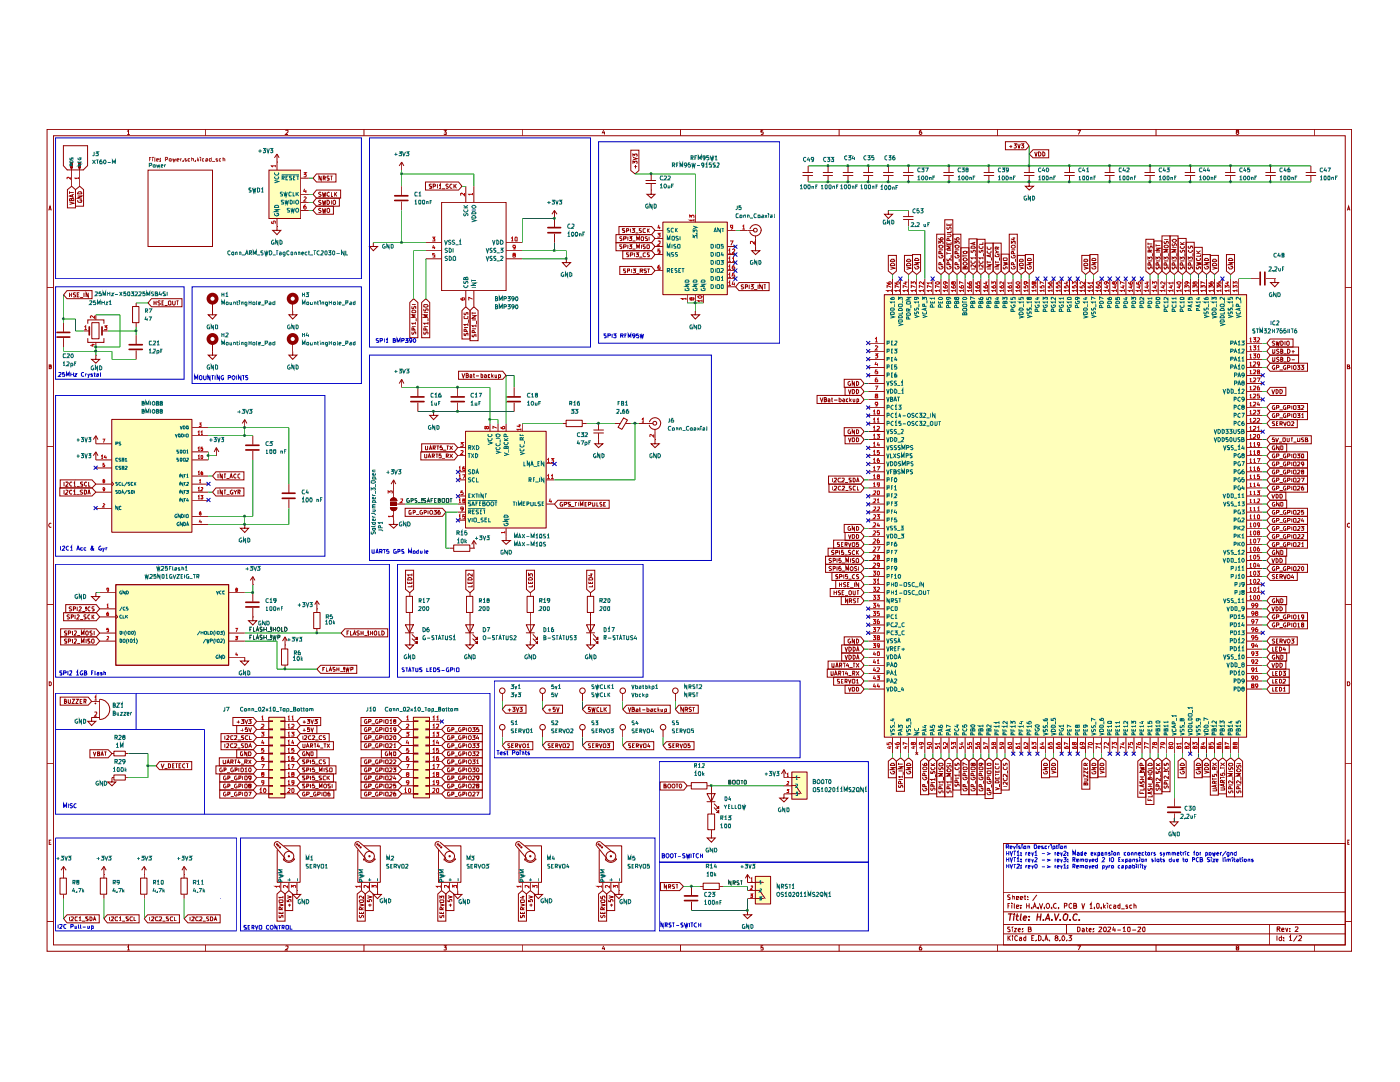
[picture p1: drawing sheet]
<svg xmlns="http://www.w3.org/2000/svg" width="279mm" height="216mm" viewBox="0 0 279 216" stroke-linecap="round" stroke-linejoin="round" font-family="sans-serif">
<g fill="none" stroke="#910000" stroke-width=".2">
<path d="M9.4 25.8h260.3v164h-260.3zM10.7 27.1h257.8v161.4h-257.8zM25.4 26.2l.2-.2v.8M25.4 26.8h.5M41 25.8v1.3M57 26.1h.5v.2l-.5 .5h.5M72.6 25.8v1.3M88.6 26h.5l-.3 .3 .3 .1v.3h-.5M104.2 25.8v1.3M120.5 26l-.3 .5h.5M120.6 26.2v.6M135.8 25.8v1.3"/>
<path d="M152.3 26h-.4v.4h.4v.3h-.4M167.5 25.8v1.3M183.9 26h-.3l-.1 .7 .1 .1 .4-.1-.1-.4h-.3l-.1 .2M199 25.8v1.3M215 26h.6l-.4 .8M230.7 25.8v1.3M246.9 26.3l-.2-.1 .1-.2h.3v.3l-.4 .2 .2 .3 .3-.1-.1-.4M262.3 25.8v1.3M9.4 57.4h1.3M9.7 42l.3-.9 .2 .9M9.8 41.7h.4M268.5 57.4h1.2"/>
<path d="M268.9 42l.2-.9 .3 .9M269 41.7h.3M9.8 73.1h.4v-.3h-.4v.8h.4v-.4l-.1-.1M268.9 73.1h.3l.1-.2-.4-.1v.8h.4l.1-.3-.2-.2M9.4 89.1h1.3M268.5 89.1h1.2M10.2 104.5l-.2-.1a.45 .45 0 0 0-.3 .4 .45 .45 0 0 0 .4 .4h.1M269.4 104.5l-.3-.1-.2 .2v.5l.2 .1h.3M9.4 120.6h1.3M9.8 136.1l.4 .1v.4l-.1 .2h-.3zM268.5 120.6h1.2M268.9 136.1h.4l.1 .4-.2 .3h-.3z"/>
<path d="M9.4 152.3h1.3M268.5 152.3h1.2M9.8 168.1h.3M10.2 167.6h-.4v.9h.4M200.2 168.3h68.3v20.2h-68.3zM200.2 178.1h68.3M201.6 178.6h-.4l-.1 .1 .1 .3 .4 .1v.3l-.5 .1M202 179l.4-.1v.6M202 178.6v.9M202.9 179.2l.4-.1v-.2h-.4v.6h.4M203.6 179.2l.5-.1-.1-.2-.4 .1v.4l.4 .1M204.4 178.9h.3"/>
<path d="M204.5 178.6v.9h.2M205.1 179.4v.1M205.1 178.9v.1M206.9 178.6l-.8 1.1M269 168.1h.2M269.3 167.6h-.3v.9h.3M9.4 183.9h1.3M25.4 189l.2-.3v.9M25.4 189.6h.5M41 188.5v1.3M57 188.8h.5v.3l-.5 .5h.5M72.6 188.5v1.3"/>
<path d="M88.6 188.7h.5l-.3 .4h.3v.4h-.5M104.2 188.5v1.3M120.5 188.7l-.3 .6h.5M120.6 189.1v.5M135.8 188.5v1.3M152.3 188.7h-.4v.4h.4l-.1 .5-.3-.1M167.5 188.5v1.3M183.9 188.7h-.2l-.2 .4 .1 .5h.3l.1-.4-.2-.1-.3 .1M199 188.5v1.3M200.2 186.3h68.3M200.2 184.5h68.3M200.2 181.9h68.3"/>
<path d="M201.2 186.7v1M201.2 180.8h.2M201.2 187.1l.5 .6M201.6 185h-.4l-.1 .2 .5 .4v.2h-.5M201.6 180.2h-.4v1.1M201.7 186.7l-.5 .6M201.9 180.2v.1M201.9 180.6v.7M202 185v.1M202 185.2v.7M202.1 186.7v.2M202.1 187v.7"/>
<path d="M202.4 185.2h.5l-.5 .7h.5M202.4 180.2l.1 1.1M202.9 180.9l.4-.1-.1-.2-.3 .1v.5h.4M203.1 186.9l-.3-.2-.3 .2v.5l.3 .3 .3-.1M203.2 185.6l.4-.1-.1-.3-.3 .2v.4l.2 .1 .2-.1M203.4 187.1h.5v.6M203.7 181.1v.2M203.7 180.7v.1M203.9 187.3l-.5 .1 .1 .3 .4-.1M204 185.8v.1M204 185.3v.1M204.7 187.1l-.2-.1-.2 .2v.3l.2 .2 .2-.1"/>
<path d="M204.7 186.7v1M204.9 180.8h.5M204.9 180.2v1.1M205.2 185.4l.5-.1v-.2l-.5-.1v.9l.6-.1-.1-.4h-.1M205.4 180.2v1.1M205.9 181.1v.2M205.9 187.2h.3M206.2 181.3l.3-1.1 .3 1.1M206.2 180.9h.6M206.4 186.7h-.5v1h.5M206.8 187.6v.1M207.2 181.1v.2"/>
<path d="M207.3 186.7l.5 .2v.5l-.4 .3h-.1zM207.4 180.2l.4 1.1 .3-1.1M208.2 187.6v.1M208.4 181.1v.2M208.5 187.7l.3-1 .3 1M208.6 187.4h.4M209 180.2h.2a.6 .6 0 0 1 0 1.1h-.2a.6 .6 0 0 1 0-1.1zM209.5 187.6v.1M209.9 181.1v.2M210.7 187.1l-.1-.2 .1-.2 .5 .2-.6 .4 .1 .4 .5-.2v-.2l-.3-.2M210.8 180.3a.45 .45 0 0 0-.6 .5 .45 .45 0 0 0 .6 .4v-.1M211.2 181.1v.2"/>
<path d="M211.5 187.6v.1M212.2 186.7a.57 .57 0 0 1 .3 .5 .57 .57 0 0 1-.3 .5 .63 .63 0 0 1 0-1zM212.4 180.8h.4l.1-.5-.5-.1v1.1M212.8 187.6v.1M212.8 184.5v1.8M213.3 186.7h.6l-.4 .4 .4 .2v.2l-.3 .2-.3-.1M213.9 180.3l-.3-.1-.2 .3v.5l.2 .3 .3-.2M214.3 180.8l.5-.1v-.4l-.5-.1v1.1h.4l.2-.4-.3-.1M215 188.7h.6l-.4 .9M215 185h.4l.2 .2v.5l-.3 .2h-.3zM215.9 180.2l.2 1.1 .4-1.1M216 185.3l.2-.1 .2 .2v.5"/>
<path d="M216.4 185.5l-.4 .1 .1 .3 .3-.1M216.7 185.2h.4M216.8 185v.8l.3 .1M217.3 185.6l.5-.1-.1-.3-.4 .2v.4l.2 .1 .3-.1M217.5 180.6l.3-.4v1.1M217.5 181.3h.5M218.2 185.8v.1M218.2 185.3v.1M218.4 181.1v.2M219 180.2l.4 .2v.6l-.3 .3-.2-.3v-.6zM219.4 185.1l.4-.1 .1 .2-.6 .7h.6M219.8 181.1v.2"/>
<path d="M220.2 180.2v1.1M220.3 185.1l.1-.1a.47 .47 0 0 1 .4 .4 .47 .47 0 0 1-.3 .5l-.3-.3zM220.3 180.8l.3 .5M220.6 180.6l-.4 .3M221 180.2v.1M221 180.6v.7M221.1 185.1l.5-.1 .1 .3-.6 .6h.6M221.8 180.7l-.2-.1-.2 .2 .2 .5 .2-.1M222.2 184.9l-.1 .7h.6M222.2 180.7h.5v.6M222.5 185.2v.7M222.7 180.8l-.5 .1 .1 .4 .4-.1"/>
<path d="M223 185.6h.7M223.5 180.7h-.4v.4l.2 .2 .2-.1M223.5 180.2v1.1M223.8 181.4h.6M224.1 185.2l.3-.2v.9M224.1 185.9h.6M225 180.7h-.3l.1 .2h.2v.4l-.3-.1M225.1 185h.4v.2v.6l-.1 .1-.4-.1zM225.9 180.7h-.4v.4l.1 .2 .3-.1M226 185.6h.7M226.3 180.7l.3-.1 .1 .2v.5M226.3 180.2v1.1"/>
<path d="M227.1 185.1l.5-.1 .1 .2-.6 .7h.6M228.2 185h.2l.1 .2v.6l-.2 .1a.53 .53 0 0 1-.1-.9zM230.7 188.5v1.3M246.9 189.1l-.2-.2 .4-.2 .1 .3-.5 .2 .1 .4h.3l.1-.4-.1-.1M253.3 184.5v4M254.8 186.7v1M254.9 185.4h.5v-.5h-.5v1M255.1 185.4l.4 .5M255.8 187.1l-.4-.1-.1 .2v.3l.1 .2 .4-.1M255.8 186.7v1M255.8 185.5h.4v-.3l-.4 .1v.5h.4M256.2 187.6v.1"/>
<path d="M256.2 187.1v.1M256.6 185.2l.2 .7 .2-.7M257.3 187l.3-.3v1M257.3 187.7h.6M257.4 185.8v.1M257.4 185.3v.1M258.5 185l.4-.1 .1 .4-.6 .6h.6M258.9 186.7l-.8 1.2M259.2 186.9l.1-.2h.3l.2 .4-.6 .6h.6M262.3 188.5v1.3M268.5 183.9h1.2"/>
</g>
<g fill="none" stroke="#910000" stroke-width=".25">
<path d="M201.2 182.4h.8M201.7 182.4l-.2 1.2M202.3 182.8v.8M202.4 182.4v.1M202.8 182.8h.5M203 182.4l-.1 1.1 .3 .1M203.8 182.4l-.2 1.1 .2 .1M204.2 183.2l.7-.1-.2-.3-.4 .2-.1 .5 .2 .1h.3M205.3 183.6h.1M205.4 182.9v.1M207 183h.7M207.1 182.4l-.2 1.2"/>
<path d="M207.8 182.4l-.2 1.2M208.3 183.6h-.1M208.6 183.6l.6-1.2 .3 1.2M208.8 183.3h.7M210 183.6h-.1M210.5 182.4l.2 1.2 .6-1.2M211.6 183.6h.1M212.3 182.5l.3-.1a.44 .44 0 0 1 .5 .4l-.1 .4a.46 .46 0 0 1-.6 .4 .78 .78 0 0 1-.1-1.1zM213.5 183.6h.1M215 182.5l-.4-.1a.65 .65 0 0 0-.5 .6 .65 .65 0 0 0 .5 .6h.3M215.4 183.6h.1"/>
</g>
<path d="M29.5 33.9h12.9v15.2h-12.9z" fill="#fff"/>
<g fill="#ffb">
<path d="M22.3 83.7h16v22.5h-16z"/>
<path d="M132.3 44.3h12.9v14.5h-12.9z"/>
<path d="M92.9 86.1h16.1v19.3h-16.1z"/>
<path d="M53.6 33.9h6.4v9.7h-6.4z"/>
<path d="M176.5 58.8h72.3v88.3h-72.3z"/>
<path d="M23.1 116.6h22.5v16.1h-22.5z"/>
<path d="M150.7 174.9h3.1v5.5h-3.1z"/>
<path d="M158 154h3.1v5.5h-3.1z"/>
<path d="M53.6 143.1h3.2v16.1h-3.2z"/>
<path d="M82.5 143.1h3.2v16.1h-3.2z"/>
</g>
<g fill="none" stroke="#910000" stroke-width=".2">
<path d="M29.5 33.9h12.9v15.3h-12.9zM80.2 37.2v1.7M84.9 36.3h6.6l.7 .9-.7 .7h-6.6zM86.1 36.8h-.4v.3l.4 .1-.1 .4-.3-.1M86.4 37.2h.5v-.3l-.1-.2h-.4v.9M87.3 36.7v.9M87.6 37l.3-.3v.9M87.6 37.6h.4M88.2 37.7h.6M89.5 36.8l-.4-.1-.1 .2 .5 .4-.2 .3-.3-.1M90.2 36.8l-.1-.1a.43 .43 0 0 0-.4 .5 .43 .43 0 0 0 .4 .4l.1-.1M90.6 36.7v.9"/>
<path d="M90.8 37.1l.3 .5M91.1 36.7l-.5 .5M93 37.2v3.2M94.6 37.2v3.2M125.9 30h1.6v4l-.8 .7-.8-.7zM126.3 32.7v-.5l.4 .2v-.2h.4v.5M126.3 31.4l.9 .3-.9 .2M126.3 31.2v-.5l.4 .3v-.3h.4v.5M126.6 33.3h.6M126.8 32.9v.7M128.9 36.6h1.9M128.9 36h1.9"/>
<path d="M130 37.9v.9h.7l-.7 .7-.9-.7h.9M130 37.9h.1M130 34.7v1.4M130 36.7v1.2M160.2 35h2M160.2 34.4h2M161.3 33.1v1.4M161.3 35v1.3M164.3 35h1.9M164.3 34.4h1.9M165.3 33.1v1.4M165.3 35v1.3"/>
<path d="M168.3 35h1.9M168.3 34.4h1.9M169.2 33.1v1.4M169.2 35v1.3M172.3 35h1.9M172.3 34.4h1.9M173.3 33.1v1.4M173.3 35v1.3M176.3 35h2M176.3 34.4h2M177.3 33.1v1.4M177.3 35v1.3"/>
<path d="M180.3 35h1.9M180.3 34.4h1.9M181.4 33.1v1.4M181.4 35v1.3M188.3 35h2M188.3 34.4h2M189.4 33.1v1.4M189.4 35v1.3M196.4 35h1.9M196.4 34.4h1.9M197.4 33.1v1.4M197.4 35v1.3"/>
<path d="M200.7 28.3h4l.7 .8-.7 .8h-4zM201.4 29.2h.6M201.8 29v.5M202.3 28.7h.6l-.3 .3 .3 .2v.2l-.2 .1h-.4M203.1 28.7l.3 .8 .2-.8M203.8 28.7h.5l-.3 .3 .3 .1v.4h-.5M204.4 35h2M204.4 34.4h2M205.4 36.3v.9h.8l-.8 .7-.8-.7h.8M205.4 36.3h.1M205.4 33.1v1.4M205.4 35v1.3"/>
<path d="M206.2 29.9h3.1v1.6h-3.1l-.8-.8zM206.5 30.3l.3 .9 .2-.9M207.3 30.3a.43 .43 0 0 1 .5 .4 .43 .43 0 0 1-.5 .5zM208.1 30.3l.4 .3v.4l-.2 .2h-.2zM212.5 35h1.9M212.5 34.4h1.9M213.4 33.1v1.4M213.4 35v1.3M220.5 35h1.9M220.5 34.4h1.9M221.5 33.1v1.4M221.5 35v1.3"/>
<path d="M228.5 35h1.9M228.5 34.4h1.9M229.5 33.1v1.4M229.5 35v1.3M236.5 35h2M236.5 34.4h2M237.6 33.1v1.4M237.6 35v1.3M244.6 35h1.9M244.6 34.4h1.9M245.6 33.1v1.4M245.6 35v1.3"/>
<path d="M252.6 35h1.9M252.6 34.4h1.9M253.6 33.1v1.4M253.6 35v1.3M260.6 35h2M260.6 34.4h2M261.6 33.1v1.4M261.6 35v1.3M30.2 59.6h6.1v1.6h-6.1l-.7-.8zM80.2 40.2v1.8M85 50h3.1M85 48.4h3.1"/>
<path d="M85 51.6h3.1M88.1 40.4h12.9v17.6h-12.9zM93 58v3.2M94.6 58v3.2M101 50h3.2M101 48.4h3.2M101 51.6h3.2M122.9 46.8h7.1l.7 .8-.7 .8h-7.1zM122.9 48.4h7.1l.7 .8-.7 .8h-7.1zM123.5 45.2h6.5l.7 .8-.7 .8h-6.5zM123.7 53.2h6.3l.7 .8-.7 .8h-6.3zM124.1 47.2l-.4 .1 .1 .3 .3 .1-.1 .3h-.3"/>
<path d="M124.1 48.8h-.4v.3l.4 .2-.1 .3h-.3M124.3 50h5.7l.7 .8-.7 .8h-5.7zM124.5 47.7h.3l.2-.4-.5-.1v.8M124.5 49.3h.3l.2-.4-.5-.1v.8M124.7 45.6l-.5 .1 .1 .3 .4 .1-.1 .3h-.4M124.9 53.7h-.4v.3l.4 .2-.1 .2h-.3M125 46.1l.5-.1v-.3l-.5-.1v.8M125.2 54h.4v-.3h-.4v.7M125.3 47.2v.8M125.3 48.8v.8M125.5 50.5h-.5l.1 .3 .4 .1-.1 .3h-.4M125.6 47.2h.5l-.3 .3 .3 .1v.3h-.5"/>
<path d="M125.6 48.8h.5l-.3 .3 .3 .1v.3h-.5M125.8 50.9h.3l.2-.4h-.5v.7M125.8 45.6v.8M126 53.7v.7M126.1 45.6h.6l-.3 .3 .3 .2-.1 .3-.5-.1M126.2 48.1h.6M126.2 49.7h.6M126.3 53.7h.5l-.2 .2 .2 .1v.4h-.5M126.7 50.5v.7M126.8 46.5h.6M126.9 50.5h.5l-.2 .2 .2 .1v.3h-.5M127 54.5h.6"/>
<path d="M127.1 48v-.8l.2 .5 .3-.5v.8M127.1 49.6v-.8l.2 .6 .3-.6v.8M127.6 51.3h.6M127.8 54h.4l.1-.2-.5-.1v.7M128 47.2l.4 .1-.1 .7h-.3zM128 45.6h-.4v.4l.4 .1-.1 .3h-.3M128 48.8v.8M128 54l.3 .4M128.8 45.7h-.5v.6h.5M128.8 48.8h-.5v.4l.5 .1-.1 .3h-.4M128.9 50.5h-.4l-.2 .1v.4l.2 .2 .4-.1M129 53.7l-.5 .1 .1 .2 .4 .2-.1 .2h-.4"/>
<path d="M129.1 48.9l.4-.1v.8l-.4-.1zM129.2 47.2l-.4 .1 .1 .3 .3 .1v.3h-.4M129.2 53.7h.5M129.2 45.6v.8M129.3 46l.3 .4M129.4 53.7v.7M129.5 47.2v.8M129.6 50.5h-.4v.3l.4 .2-.1 .2h-.3M129.6 45.6l-.4 .5M130.7 46h1.6M130.7 50.8h1.6M130.7 54h1.6"/>
<path d="M130.7 49.2h1.6M130.7 47.6h1.6M132.3 44.3h12.9v14.5h-12.9zM137.2 58.8v1.6M138.8 42.8v1.6M138.8 58.8v1.6M140.4 58.8v1.6M145.2 55.6h1.6M145.2 46h1.6M145.2 52.4h1.6M145.2 50.8h1.6M145.2 57.2h1.6"/>
<path d="M145.2 54h1.6M145.2 49.2h1.6M147.5 56.4h6v1.6h-6l-.7-.8zM147.6 46h2.9M148.4 56.9l-.3-.1-.2 .2 .1 .2 .4 .2-.2 .3-.3-.1M148.8 57.2h.4v-.3l-.4-.1v.9M149.5 56.8v.9M149.7 45.7a1.14 1.14 0 0 1 1.2-.9 1.14 1.14 0 0 1 1 1.2M149.9 56.8h.5l-.4 .3h.2l.2 .4-.2 .2-.3-.1M150.4 57.7h.7M150.8 49.2v.8h.8l-.8 .8-.8-.8h.8M150.8 49.2h.1"/>
<path d="M150.8 47.1v2.1M151.3 56.8v.9M151.9 45.9a1.15 1.15 0 0 1-1 1.2 1.15 1.15 0 0 1-1.3-.9M152.1 56.8v.9l-.5-.9v.9M152.4 56.8h.4M152.6 56.8v.9M177.3 42v.8h.8l-.8 .8-.8-.8h.8M177.3 42h.1M177.3 51h1.6v3.1l-.8 .7-.8-.7zM177.7 53.2l.9 .3-.9 .3M177.7 52.7l.3-.2a.44 .44 0 0 1 .6 .5h-.9zM177.7 52l.3-.3h.4l.2 .4h-.9z"/>
<path d="M180.3 43.8h1.9M180.3 43.2h1.9M180.5 51h1.6v3.1l-.7 .7-.9-.7zM180.9 53.2l.9 .3-.9 .3M180.9 52.7a.45 .45 0 0 1 .6-.2 .45 .45 0 0 1 .3 .5h-.9zM181.2 51.7h.3l.3 .4h-.9zM181.4 42v1.3M181.4 43.9v1.3M182.1 50.8h1.6v3.3l-.7 .7-.9-.7zM182.5 52.4h.9l-.9 .4h.9M182.6 53.2l-.1 .2 .2 .3h.4l.3-.3-.1-.2h-.3v.1M182.7 51.6h.4l.3 .4h-.9z"/>
<path d="M186.9 46.7h1.6v7.4l-.7 .7-.9-.7zM187.4 49.1a.48 .48 0 0 1 .4-.2 .48 .48 0 0 1 .4 .4 .46 .46 0 0 1-.4 .3 .46 .46 0 0 1-.4-.3zM187.4 48.7v-.5l.3 .2v-.1l.3-.1 .2 .1-.1 .4M187.4 47.5l.1 .3 .5 .1 .2-.2-.2-.3-.3 .1v.3l.2 .1M187.4 49.9h.8M187.4 53.2v.2l.1 .3h.5l.2-.3-.1-.2h-.2v.1M187.4 51v.2l.1 .3h.5l.2-.3-.1-.2h-.2v.1M187.8 52.8v-.3l-.4-.1v.4h.8M187.8 50.6l-.1-.4-.3 .1v.3h.8M188.3 51.6v.6M188.5 43.9h1.7v10.2l-.8 .7-.9-.7zM189 48.3v.5h.8v-.5"/>
<path d="M189 46.7h.6l.2 .2-.2 .3h-.6M189 44.6v.4h.8v-.4M189 50.3v.5M189 50.5h.8M189 50h.8M189.1 53.2l-.1 .2 .1 .3h.5l.2-.3-.1-.2h-.2v.1M189.1 51.6v.5h.2l.2-.5h.2v.5M189.1 45.3l-.1 .3 .1 .2 .5-.5 .2 .2-.1 .3M189.4 52.8v-.3l-.3-.1-.1 .4h.8M189.4 48v-.3l-.3-.1-.1 .4h.8M189.4 44.7v.3M189.4 48.5v.3"/>
<path d="M189.8 49.1h-.8l.6 .3-.6 .3h.8M189.8 46v.4h-.8M189.8 50.9v.6M190.2 46.7h1.6v7.4l-.8 .7-.8-.7zM190.6 49.1a.48 .48 0 0 1 .5-.2 .48 .48 0 0 1 .3 .4 .46 .46 0 0 1-.4 .3 .46 .46 0 0 1-.4-.3zM190.6 48.7v-.5l.3 .2v-.1l.4-.1 .1 .1-.1 .4M190.6 47.5v.3l.4 .1-.1-.4 .4-.1 .1 .2-.1 .3M190.6 49.9h.8M190.7 53.2l-.1 .2 .1 .3h.5l.2-.3-.1-.2h-.2v.1M190.7 51l-.1 .2 .1 .3h.5l.2-.3-.1-.2h-.2v.1M191 52.8v-.3l-.3-.1-.1 .4h.8M191 50.6l-.1-.4-.3 .1v.3h.8"/>
<path d="M191.4 51.6v.6M191.8 49.4h1.6v4.7l-.8 .7-.8-.7zM192.2 50.3a.52 .52 0 0 1 .8 .1 .45 .45 0 0 1-.4 .2 .45 .45 0 0 1-.4-.3zM192.2 50.8v.5M192.2 51h.8M192.3 52.4a.47 .47 0 0 1 .7 .3 .46 .46 0 0 1-.4 .2 .46 .46 0 0 1-.4-.3zM192.3 51.6a.47 .47 0 0 1 .7 .3 .46 .46 0 0 1-.4 .2 .46 .46 0 0 1-.4-.4zM192.6 53.4l.1-.2 .3 .1v.4h-.8l.1-.5h.2l.1 .5M193.4 47.7h1.6v6.4l-.8 .7-.8-.7zM193.8 49.9v.4l.2 .1 .2-.2v-.3h.4v.5M193.8 53.7h.8M193.9 52.1l-.1 .3a.5 .5 0 0 0 .8-.2v-.1"/>
<path d="M194 49.1h.4l.2 .4h-.8zM194.4 48.4v.4M194.6 52.8v.5l-.5-.5-.3 .1 .1 .4M194.6 51.5h-.8l.3 .2M194.6 48.3l-.8 .3 .8 .2M194.6 50.5v.6M194.6 51.3v.4M195 47.7h1.6v6.4l-.9 .7-.7-.7zM195.4 49.9v.4l.2 .1 .2-.2v-.3h.4v.5M195.4 53.7h.8M195.5 52.1l-.1 .3 .3 .2 .5-.2v-.3M195.5 49.1l-.1 .3 .3 .2 .5-.2v-.3"/>
<path d="M196.2 52.8v.5l-.5-.5-.3 .1 .1 .4M196.2 51.5h-.8l.3 .2M196.2 48.3v.5h-.8M196.2 51.3v.4M196.3 50.5v.6M196.6 48.5h1.6v5.6l-.8 .7-.8-.7zM197 52.8h.8l-.8 .4h.8M197 53.7h.8M197 52.1v.5M197 52.3h.8M197.1 50l-.1 .4 .2 .1h.4l.2-.1v-.4M197.1 49.3l-.1 .3 .4 .2 .4-.2v-.3"/>
<path d="M197.6 50.9v.3M197.8 50.8l-.8 .2 .8 .3M197.9 51.4v.6M198.2 48.5h1.6v5.6l-.8 .7-.8-.7zM198.6 52.8h.8l-.8 .4h.8M198.6 50.8v.3l.2 .1 .6-.1v-.4h-.4v.2M198.6 49.9l.4 .4-.4 .2M198.6 53.7h.8M198.6 52.3h.8M198.6 52.1v.5M199 49.7v-.4h-.3l-.1 .4h.8M199 50.3h.4"/>
<path d="M199.4 49.3l-.4 .2M199.5 51.4v.6M199.8 50.7h1.6v3.4l-.8 .7-.8-.7zM200.2 53.2l.1 .5h.3l.1-.4 .2-.1 .1 .5M200.2 52.3l.8 .2-.5 .2h.5l-.8 .3M200.2 51.6l.7-.1 .1 .4-.7 .1zM201.4 46.7h1.6v7.4l-.8 .7-.8-.7zM201.8 53.2l.2 .5h.4l.2-.2-.1-.3h-.2v.1M201.8 51l.2 .5h.4l.2-.2-.1-.3h-.2v.1M201.8 48.7v-.5l.3 .2 .2-.2h.2v.5M201.8 49.9h.8M202.1 47.5h.5"/>
<path d="M202.3 52.8l-.1-.4-.4 .1v.3h.8M202.3 50.6l-.1-.4-.4 .1v.3h.8M202.3 47.4v.5l-.5-.2M202.7 51.6v.6M203 51h1.6v3.1l-.8 .7-.8-.7zM203.4 53.2l.8 .3-.8 .3M203.4 52.7l.4-.2 .3 .1 .1 .4h-.8zM203.4 51.9l.2-.2h.4l.2 .4h-.8zM204.6 50.8h1.6v3.3l-.8 .7-.8-.7zM205.1 53.2l.1 .5h.4l.2-.2-.1-.3h-.2v.1M205.1 52.4h.7l-.7 .4h.7M205.1 51.7l.1-.1h.4l.2 .4h-.7z"/>
<path d="M215.9 51h1.6v3.1l-.8 .7-.8-.7zM216.3 53.2l.8 .3-.8 .3M216.3 52.7l.4-.2 .3 .1 .1 .4h-.8zM216.3 51.9l.2-.2h.4l.2 .4h-.8zM217.5 50.8h1.6v3.3l-.8 .7-.8-.7zM217.9 53.2l.2 .5h.4l.2-.2-.1-.3h-.3v.1M217.9 52.4h.8l-.8 .4h.8M217.9 51.7l.2-.1h.4l.2 .4h-.8zM228.7 47.7h1.6v6.4l-.8 .7-.8-.7zM229.1 51.8v-.5l.3 .3 .1-.3h.4v.5M229.1 52.1h.8M229.1 48.4v.4"/>
<path d="M229.1 48.7h.8M229.2 53.2v.5h.2l.2-.5h.3v.5M229.2 49.1v.4l.3-.1 .1-.3h.3v.4M229.5 52.9v-.4l-.2-.1-.2 .2v.3h.8M229.5 50.3l-.1-.4-.3 .1v.3h.8M229.9 49.9l-.4 .2M230 50.5v.6M230.3 48.1h1.6v6l-.8 .7-.8-.7zM230.7 51.8v-.5l.3 .3 .1-.3h.4v.5M230.7 49.5h.9l-.9 .4h.9M230.7 52.1h.9M230.7 50.3h.9"/>
<path d="M230.7 48.8v.4M230.7 49h.9M230.8 53.2v.5h.2l.2-.5h.3v.5M231.1 52.9v-.4l-.2-.1-.2 .2v.3h.9M231.6 50.5v.6M231.9 47.1h1.6v7l-.8 .7-.8-.7zM232.3 51.8v-.5l.4 .3v-.3h.4v.5M232.3 49.1l.2-.2h.5l.2 .4-.2 .1h-.5zM232.3 52.1h.9M232.3 47.8h.9M232.4 53.2v.5h.3l.1-.5h.3v.5M232.4 48.2v.4h.3l.1-.4h.3v.4"/>
<path d="M232.7 52.9v-.4l-.2-.1-.2 .2v.3h.9M233.2 49.8h-.9l.6 .2-.6 .3h.9M233.3 50.5v.6M233.5 47.1h1.6v7l-.7 .7-.9-.7zM233.9 51.8v-.5l.4 .3 .1-.3h.3v.5M233.9 47.9l.6-.2 .3 .2v.2l-.3 .2h-.3zM233.9 52.1h.9M233.9 49.4h.9M234 53.2v.5h.3l.1-.5h.3v.5M234 48.6l-.1 .3 .2 .2 .5-.5 .2 .2-.1 .3M234.4 52.9v-.4l-.3-.1-.2 .2v.3h.9M234.8 49.8h-.9l.6 .2-.6 .3h.9"/>
<path d="M234.9 50.5v.6M235.1 47.6h1.6v6.5l-.7 .7-.9-.7zM235.5 51.8v-.5l.4 .3 .1-.3h.3v.5M235.5 52.1h.9M235.5 48.8h.9M235.5 48.3l.5 .5M235.6 53.2v.5h.3l.1-.5h.3v.5M235.6 49.9l-.1 .3 .2 .2 .3-.5h.3v.5M235.6 49.1l-.1 .2a.43 .43 0 0 0 .5 .3 .43 .43 0 0 0 .4-.3l-.1-.2M236 52.9v-.4l-.3-.1-.2 .2v.3h.9M236.4 48.3l-.5 .4M236.5 50.5v.6"/>
<path d="M236.7 48.3h1.6v5.8l-.7 .7-.9-.7zM237.1 51.8v-.5l.4 .3 .1-.3h.3v.5M237.1 52.1h.9M237.2 53.2v.5h.3l.2-.5h.2v.5M237.2 49.9a.37 .37 0 0 0 .2 .4 .37 .37 0 0 0 .4 0l.2-.2-.1-.2M237.2 49.1v.4h.3l.2-.4h.2v.4M237.6 52.9v-.4l-.3-.1-.2 .2v.3h.9M238.1 50.5v.6M238.3 49.4h1.6v4.7l-.7 .7-.9-.7zM238.8 52.3l.8 .2-.6 .2h.6l-.8 .3M238.8 50.5h.8M238.8 50l.5 .5"/>
<path d="M238.8 53.2v.5h.3l.2-.5h.2v.5M238.8 51.5v.2l.1 .3 .6-.1v-.4M239.6 50.8v.3h-.8M239.6 50l-.5 .4M239.9 50.8h1.6v3.3l-.7 .7-.9-.7zM240.4 52.4h.8l-.8 .4h.8M240.4 53.2v.2l.1 .3h.5l.2-.3-.1-.2h-.2v.1M240.5 51.6h.5l.2 .4h-.8zM241.5 51h1.7v3.1l-.8 .7-.9-.7zM242 53.2l.8 .3-.8 .3M242.1 52.6h.5l.2 .4h-.8zM242.1 51.8l.5-.1 .2 .4h-.8z"/>
<path d="M244.8 50.8h1.6v3.3l-.8 .7-.8-.7zM245.2 52.4h.8l-.8 .4h.8M245.3 53.2l-.1 .2 .2 .3h.4l.2-.3v-.2h-.3v.1M245.3 51.6h.5l.2 .4h-.8zM249.6 55.6h1.8M252.6 55.6h1.8M254.4 55.6v.8h.8l-.8 .8-.8-.8h.8M254.4 55.6h.1M12.7 64.4v1.8M12.7 67.5v1.8M19.1 70.9v.8h.8l-.8 .8-.8-.8h.8M19.1 70.9h.1"/>
<path d="M26.5 61.2h1.2v3.2h-1.2zM27.2 60.4v.8M27.2 64.4v.9M27.2 66.9v1.8M27.2 69.9v1.8M30.7 60v.9M30.7 60.4h.5M31.2 60v.9M32 60.1l-.3-.1-.2 .2 .5 .4-.2 .3-.3-.1M32.3 60.4h.3M32.7 60h-.4v.9h.4M32.8 61h.6"/>
<path d="M33.8 60l.3 .2v.6l-.2 .1-.3-.1v-.6zM34.5 60v.7l.1 .2 .4-.2v-.7M35.2 60h.4M35.5 60v.9M42.4 70.1v.8h.8l-.8 .8-.8-.8h.8M42.4 70.1h.1M42.4 62.1v.7h.8l-.8 .9-.8-.9h.8M42.4 62.1h.1M42.4 68.5v1.6M58.4 62.1v.7h.9l-.9 .9-.7-.9h.7M58.4 62.1h.1M58.4 70.1v.8h.9l-.9 .8-.7-.8h.7"/>
<path d="M58.4 70.1h.1M80.2 77.3h.1M80.2 75.7v1.6M80.2 75.7l-.5 .8M80.2 75.7l.4 .8M81.8 60.4l.7-.8 .9 .8v7h-1.6zM82.2 66.2l.1 .5 .2-.1 .2-.4 .3 .1v.4M82.2 62.1l.5-.2 .3 .2v.2l-.7 .1zM82.2 61.1l.1 .5 .2-.1 .2-.4 .3 .1v.4M82.2 65.1h.8M82.2 60.8h.8M82.6 65.9l-.1-.5h-.3v.5h.8"/>
<path d="M83 64.5h-.8l.2 .3M83 62.8h-.8l.5 .3-.5 .2h.8M83 64.3v.5M83.1 63.5v.6M83.4 77.3v1.8M84.2 60.4l.8-.8 .8 .8v7h-1.6zM84.6 66.2v.4l.1 .1 .3-.2v-.2l.3-.1 .1 .2-.1 .3M84.6 61.6l.1 .5h.2l.1-.5h.3v.5M84.6 60.9l.7-.1 .1 .2a.48 .48 0 0 1-.3 .3 .48 .48 0 0 1-.5-.2zM84.6 65.1h.8M84.6 62.4h.8M85 65.9v-.4l-.3-.1-.1 .5h.8"/>
<path d="M85.4 64.5h-.8l.2 .3M85.4 62.8h-.8l.6 .3-.6 .2h.8M85.4 63.5v.6M85.4 64.3v.5M91.3 77.3v1.8M91.5 74.1h8.8l.7 .8-.7 .8h-8.8zM92.2 74.5l.3 .8 .3-.8M92.2 62l.8-.8 .8 .8v5.6h-1.6zM92.6 66.5v.4l.2 .1 .2-.1v-.4h.3l.1 .5M92.6 62.4l.1 .4 .3-.1v-.3h.4v.4M92.6 65.4h.8M92.7 63.2v.4h.6v-.4"/>
<path d="M93 74.9l.5-.1-.2-.3h-.3v.8h.5v-.3l-.2-.1M93 66.1v-.4l-.4 .1v.3h.8M93.4 64.8h-.8l.3 .2M93.4 64.5v.5M93.5 63.7v.7M93.8 74.8h.3v.5M94.1 75h-.3l.1 .3h.2M94.2 66.8v.3l.2 .1 .2-.1 .1-.3h.3v.4M94.2 63h.8l-.8 .5h.8M94.2 65.6h.8M94.2 63.8h.8M94.2 62.3v.4"/>
<path d="M94.2 62.5h.8M94.4 74.8h.3M94.6 74.5v.8h.1M94.6 61.2l.8 .8v6h-1.6v-6zM94.7 66.4l-.1-.5h-.3l-.1 .5h.8M95 65h-.8l.3 .3M95 75h.6M95 64.8v.5M95.1 64v.7M96 74.8h.3v.5h-.3M96 74.5v.8M96.7 74.8h.2l.2 .1v.4"/>
<path d="M97.1 75h-.4l.1 .3h.3M97.8 74.8h-.4v.5h.4M98.1 74.5v.8M98.2 75l.3 .3M98.5 74.8l-.4 .3M98.8 74.8v.5h.3M99.1 74.8v.5M99.5 74.8h.4v.5h-.4M99.5 74.8v.8M102.6 77.3v1.8M138.8 62.1v.7h.8l-.8 .9-.8-.9h.8M138.8 62.1h.1"/>
<path d="M168.5 75.7h3.3l.7 .8-.7 .8h-3.3zM168.7 77.3h3.1l.7 .8-.7 .8h-3.1zM169.3 77.7l.3 .9 .2-.9M169.7 76.2l-.2-.1-.3 .2v.4l.3 .3 .3-.1v-.3h-.2M170.1 77.7a.43 .43 0 0 1 .5 .4 .43 .43 0 0 1-.5 .5zM170.5 76.1v.9l-.4-.9v.9M170.9 77.7l.5 .2v.4l-.3 .3h-.2zM170.9 76.1l.5 .2v.4l-.3 .3h-.2zM253.5 72.5h7.4v1.6h-7.4l-.7-.8zM253.5 67.6h4.6v1.7h-4.6l-.7-.8zM253.5 69.3h5.7v1.6h-5.7l-.7-.8zM253.5 70.9h5.7v1.6h-5.7l-.7-.8z"/>
<path d="M253.5 77.3h3.1v1.6h-3.1l-.7-.8zM253.8 77.7l.3 .9 .3-.9M254 69.7l.1 .8 .3-.1v-.7M254 71.3l.1 .8 .3-.1v-.7M254.4 73l-.1-.1a.43 .43 0 0 0-.4 .4 .43 .43 0 0 0 .3 .4h.2v-.3h-.2M254.4 68.2l-.3-.1-.2 .1 .5 .5-.2 .2-.3-.1M254.7 68.1l.1 .8 .2-.6 .2 .6 .1-.8M254.7 77.7l.4 .2v.4l-.3 .3h-.1zM254.8 73.3h.4l.1-.2-.2-.2h-.3v.8M255.3 69.8l-.4-.1-.1 .1 .5 .5-.2 .2-.3-.1M255.3 71.4l-.4-.1-.1 .2 .5 .4-.2 .2-.3-.1M255.3 73.8h.7"/>
<path d="M255.4 77.7a.43 .43 0 0 1 .6 .4 .43 .43 0 0 1-.6 .5zM255.6 68.1a.43 .43 0 0 1 .5 .4 .43 .43 0 0 1-.5 .4zM255.6 70.1l.4-.2-.1-.2h-.3v.8l.4-.1v-.2l-.1-.1M255.6 71.7l.4-.2-.1-.2h-.3v.8l.4-.1v-.2l-.1-.1M256.2 70.6h.6M256.2 72.2h.6M256.4 68.1v.8M256.6 73a.37 .37 0 0 0-.5 .3 .37 .37 0 0 0 .5 .4v-.3h-.2M257 73.3h.4l.1-.2-.2-.2h-.3v.8M257 68.1l.3 .1v.5l-.2 .2-.3-.2v-.5zM257 69.7a.43 .43 0 0 1 .5 .4 .43 .43 0 0 1-.5 .4zM257 71.3a.43 .43 0 0 1 .5 .4 .43 .43 0 0 1-.5 .4z"/>
<path d="M257.8 72.9v.8M257.8 70.2h.6M257.8 71.8h.6M258.1 69.8v.7M258.1 73.1l.2-.2 .4 .2v.5l-.2 .1-.4-.1zM258.9 72.9h.5l-.2 .3 .2 .1v.4h-.5M259.7 72.9h.5l-.3 .3 .3 .1v.4h-.5M11.9 97.4h6.5l.7 .8-.7 .8h-6.5zM12 95.8h6.4l.7 .8-.7 .8h-6.4zM12.8 96.2v.8M12.8 97.8v.8M13.1 96.3l.4-.1 .1 .1-.5 .7h.5"/>
<path d="M13.1 97.9h.4v.2l-.5 .5h.5M14.4 96.3l-.2-.1a.43 .43 0 0 0-.3 .4 .43 .43 0 0 0 .3 .4l.2-.1M14.4 97.9l-.3-.1-.2 .2v.4l.2 .2 .3-.1M14.6 98l.3-.2v.8M14.6 98.6h.5M14.7 96.4l.2-.2v.8M14.7 97h.4M15.2 98.7h.7M15.3 97.1h.6M16.5 96.3h-.4v.2l.4 .2-.1 .3-.3-.1M16.5 97.9l-.3-.1-.2 .2 .5 .5-.2 .1-.3-.1M16.8 97.8l.5 .2v.4l-.3 .2h-.2z"/>
<path d="M17.4 96.3l-.3-.1-.3 .1v.5l.3 .2 .3-.1M17.5 98.6l.3-.8 .2 .8M17.6 98.4h.3M17.7 96.2v.8h.3M19.1 90.2l-.5 .7M19.1 86.9v1.7h3.2M19.1 90.2v1.6h3.2M19.1 90.2l.5 .7M19.1 86.9l-.5 .8M19.1 86.9l.5 .8M19.1 96.6h3.2M19.1 98.2h3.2"/>
<path d="M19.1 93.4h3.2M22.3 83.7h16v22.5h-16zM22.3 96.2l.4 .4-.4 .3M38.3 96.6h3.3M38.3 91.8h3.3M38.3 86.9h3.3M38.3 98.2h3.3M38.3 99.8h3.3M38.3 90.2h3.3M38.3 95h3.3M38.3 85.3h3.3M43.1 97.4h5.6v1.6h-5.6l-.7-.8z"/>
<path d="M43.1 94.1h5.6v1.7h-5.6l-.7-.8zM43.2 90.9h.1M43.2 89.3l-.4 .9M43.2 89.3v1.6M43.2 89.3l.5 .9M43.5 94.6v.8M43.5 97.8v.8M44.4 97.8v.8l-.5-.8v.8M44.4 94.6v.8l-.5-.8v.8M44.7 97.8h.4M44.7 94.6h.4M44.9 94.6v.8"/>
<path d="M44.9 97.8v.8M45.2 98.7h.6M45.2 95.5h.6M45.9 95.4l.2-.8 .3 .8M46 95.2h.3M46.4 97.9l-.2-.1-.2 .2v.4l.2 .2 .3-.1v-.2h-.2M46.6 97.8l.4 .4 .2-.4M47 98.2v.4M47.2 94.7l-.3-.1-.3 .2v.4l.3 .2 .3-.1M47.5 98.2h.3l.1-.3-.4-.1v.8M47.7 98.2l.2 .4M47.9 94.7l-.2-.1-.2 .1v.5l.2 .2 .2-.1"/>
<path d="M48.8 83.7l-.5 .8M48.8 83.7v1.6M48.8 83.7l.5 .8M50.5 86.9v1.8M50.5 90v1.8M57.7 96.6v1.8M57.7 99.6v1.8M83.4 80.3v1.8M84 90.2h6.7l.6 .7-.6 .9h-6.7zM84.7 90.6l.1 .7h.4v-.7M85.4 91.3l.3-.7 .3 .7M85.5 91.2h.4"/>
<path d="M86.3 91l.4-.1-.1-.3h-.3v.7M86.4 91l.3 .3M86.5 82.1v.8h.9l-.9 .8-.7-.8h.7M86.5 82.1h.1M86.9 90.6h.5M87.2 90.6v.7M88 90.6h-.4v.3h.4v.4h-.4M88.2 91.4h.6M89.1 91l.4-.1-.1-.3h-.3v.7M89.2 91l.3 .3M89.7 90.6l.6 .7M90.3 90.6l-.6 .7"/>
<path d="M91.3 80.3v1.8M102.6 80.3v1.8M168.5 85.3h3.3l.7 .8-.7 .8h-3.3zM168.7 86.9h3.1l.7 .8-.7 .9h-3.1zM169.3 87.4l.3 .7 .2-.7M169.7 85.8l-.5 .1v.5l.2 .1h.4v-.3h-.2M170.1 87.4l.4 .1 .1 .3-.2 .3h-.3zM170.5 85.8v.7l-.4-.7v.7M170.9 85.8l.5 .1v.5l-.2 .1h-.3zM170.9 87.4l.5 .1v.5l-.2 .1h-.3zM253.5 96.6h7.4v1.6h-7.4l-.7-.8zM253.5 93.4h7.4v1.6h-7.4l-.7-.9z"/>
<path d="M253.5 99.8h3.3v1.6h-3.3l-.7-.8zM253.5 95h7.4v1.6h-7.4l-.7-.8zM253.5 98.2h3.1v1.6h-3.1l-.7-.8zM253.5 88.6h3.3v1.6h-3.3l-.7-.9zM253.5 91.8h7.4v1.6h-7.4l-.7-.9zM253.5 90.2h7.4v1.6h-7.4l-.7-.9zM253.5 86.9h8.2v1.7h-8.2l-.7-.9zM253.5 83.7h5.4v1.6h-5.4l-.7-.8zM253.5 80.5h7.4v1.6h-7.4l-.7-.8zM253.5 82.1h7.4v1.6h-7.4l-.7-.8zM253.8 98.6l.3 .8 .3-.8M254.3 87.4h-.3l-.1 .3h.4l.1 .3h-.5"/>
<path d="M254.4 97l-.4 .1-.1 .3 .2 .4h.3v-.4h-.2M254.4 93.8l-.4 .1-.1 .3 .2 .4h.3v-.4h-.2M254.4 95.4l-.4 .1-.1 .3 .2 .4h.3v-.4h-.2M254.4 89l-.4 .1-.1 .3 .2 .3h.3v-.3h-.2M254.4 92.2l-.4 .1-.1 .3 .2 .4h.3v-.4h-.2M254.4 90.6l-.4 .1-.1 .3 .2 .3h.3v-.3h-.2M254.4 84.2h-.4l-.1 .1 .1 .2 .3 .1 .1 .2-.5 .1M254.4 80.9l-.4 .1-.1 .4 .2 .3h.3v-.3h-.2M254.4 82.5l-.4 .1-.1 .4 .2 .3h.3v-.3h-.2M254.6 87.4l.2 .7 .4-.7M254.7 98.6l.4 .2v.4l-.2 .2h-.2zM254.8 97.4h.3l.2-.1-.1-.3h-.4v.8"/>
<path d="M254.8 94.2h.3l.2-.1-.1-.3h-.4v.8M254.8 95.8h.3l.2-.1-.1-.3h-.4v.8M254.8 92.6h.3l.2-.1-.1-.3h-.4v.8M254.8 91h.3l.2-.2-.1-.2h-.4v.7M254.8 81.4h.4v-.5h-.4v.8M254.8 83h.3l.2-.2-.1-.3h-.4v.8M254.8 84.5h.2M255.1 84.2h-.3v.7h.3M255.3 89v.7l-.5-.7v.7M255.3 88.2h.6M255.3 97.9h.7M255.3 94.7h.7"/>
<path d="M255.3 96.3h.7M255.3 93h.7M255.3 91.4h.7M255.3 81.8h.7M255.3 83.4h.7M255.4 98.6l.5 .1v.4l-.1 .3h-.4zM255.4 84.6h.4l.1-.2v-.2h-.5v.7M255.6 89l.4 .1-.1 .6h-.3zM255.6 84.6l.3 .3M256 87.5l.4-.1v.7l-.4-.1zM256.1 84.2l.3 .7 .3-.7M256.6 97l-.4 .1-.1 .3 .2 .4h.3v-.4h-.2"/>
<path d="M256.6 93.8l-.4 .1-.1 .3 .2 .4h.3v-.4h-.2M256.6 95.4l-.4 .1-.1 .3 .2 .4h.3v-.4h-.2M256.6 92.2l-.4 .1-.1 .3 .2 .4h.3v-.4h-.2M256.6 90.6l-.4 .1-.1 .3 .2 .3h.3v-.3h-.2M256.6 80.9l-.4 .1-.1 .4 .2 .3h.3v-.3h-.2M256.6 82.5l-.4 .1-.1 .4 .2 .3h.3v-.3h-.2M256.9 87.4l.1 .7 .3-.1v-.6M257 97.4h.3l.2-.1-.1-.3h-.4v.8M257 94.2h.3l.2-.1-.1-.3h-.4v.8M257 95.8h.3l.2-.1-.1-.3h-.4v.8M257 92.6h.3l.2-.1-.1-.3h-.4v.8M257 91h.3l.2-.2-.1-.2h-.4v.7"/>
<path d="M257 81.4h.4v-.5h-.4v.8M257 83h.3l.2-.2-.1-.3h-.4v.8M257.6 87.4h.5M257.7 84.2h.4l.1 .1-.5 .6h.5M257.8 80.9v.8M257.8 82.5v.8M257.8 87.4v.7M257.8 90.6v.7M257.8 92.2v.8M257.8 93.8v.8M257.8 95.4v.8M257.8 97v.8"/>
<path d="M258.1 95.5h.6l-.1 .7-.5-.1zM258.1 90.7h.6l-.1 .6h-.5zM258.1 81h.6l-.1 .7-.5-.1zM258.1 82.6h.6l-.1 .7-.5-.1zM258.1 88.2h.6M258.2 97l.5 .1-.1 .7-.5-.1zM258.2 93.8l.5 .1-.1 .7-.5-.1zM258.2 92.2l.5 .1-.1 .7-.5-.1zM258.9 90.6h.5l-.2 .2 .2 .1v.4h-.5M258.9 87.4l.1 .7 .4-.1v-.6M258.9 80.9h.5l-.2 .4 .2 .1v.3h-.5M258.9 82.5h.5l-.2 .4h.2v.4h-.5"/>
<path d="M259 97.1l.3-.1 .1 .4-.5 .4h.5M259 93.9l.3-.1 .1 .3-.5 .5h.5M259 95.5l.3-.1 .1 .4-.5 .4h.5M259 92.3l.3-.1 .1 .3-.5 .5h.5M259.7 95.4h.6l-.4 .8M259.8 81l.3-.1 .1 .4-.5 .4h.5M259.8 82.8l.2-.3v.8M259.8 83.3h.4M259.8 90.6h.3l.1 .2-.1 .5h-.3zM259.9 94.1l-.1-.2 .3-.1 .1 .3-.4 .1v.3l.3 .1 .1-.4-.2-.1M260.1 97l-.3 .2v.5h.4v-.3l-.3-.1-.1 .1M260.2 92.5l-.2 .2-.2-.1v-.3h.4v.5l-.4 .2"/>
<path d="M260.2 87.4l-.4 .1v.2l.4 .2-.1 .2h-.3M260.5 87.7h.4v-.3h-.4v.7h.4l.1-.2-.2-.2M19.1 101.4h3.2M38.3 104.6h3.3M38.3 103h3.3M48.8 104.6v.8h.8l-.8 .9-.8-.9h.8M77.9 101.3a.64 .64 0 0 0 .7 .6 .64 .64 0 0 0 .6-.6M80.9 101.4h7.4l.7 .8-.7 .8h-7.4zM82 101.8h-.3l-.1 .2 .1 .6h.3v-.3M82.5 102.3l.4-.1v-.3l-.4-.1v.8M83.1 102.7h.5M84.2 101.8l-.4 .2v.4l.2 .2 .3-.1v-.2h-.1"/>
<path d="M84.7 102.3l.4-.1v-.3l-.4-.1v.8M85.4 101.8v.8M86.6 101.8h.5l-.2 .3 .2 .2-.1 .3-.4-.1M87.8 101.8h-.3l-.1 .4 .1 .4h.3l.1-.3-.2-.2-.3 .2M253.5 101.4h7.4v1.6h-7.4l-.7-.8zM254.4 101.8l-.4 .1-.1 .4 .2 .3h.3v-.3h-.2M254.4 100.2l-.4 .1-.1 .4 .2 .3h.3v-.3h-.2M254.8 102.3h.3l.2-.4-.5-.1v.8M255.3 100.2v.8l-.5-.8v.8M255.3 102.7h.7M255.6 100.2l.4 .1-.1 .7h-.3zM256.6 101.8l-.4 .1-.1 .4 .2 .3h.3v-.3h-.2"/>
<path d="M257 102.3h.3l.2-.4-.5-.1v.8M257.8 101.8v.8M258.1 101.9h.6l-.1 .7-.5-.1zM259 101.9l.3-.1 .1 .4-.5 .4h.5M260.2 101.8h-.4v.4h.4l-.1 .4-.3-.1"/>
<circle cx="150.7" cy="45.9" r=".38"/>
<circle cx="202.2" cy="49.3" r=".36"/>
<circle cx="257.1" cy="84.5" r=".36"/>
<circle cx="86" cy="102.2" r=".36"/>
</g>
<g fill="none" stroke="#910000" stroke-width=".34">
<path d="M78.8 39.1h2.6M78.8 40h2.6M251.5 54.3v2.5M252.4 54.3v2.5M11.4 67.3h2.5M11.4 66.3h2.5M25.8 69.7h2.6M25.8 68.8h2.6M82 79.2h2.6M90 79.2h2.7M101.3 79.2h2.5M49.1 89.8h2.6"/>
<path d="M49.1 88.9h2.6M56.3 99.4h2.6M56.3 98.4h2.6M82 80.1h2.6M90 80.1h2.7M101.3 80.1h2.5"/>
</g>
<g fill="none" stroke="#006665" stroke-width=".2">
<path d="M88.7 47.9l.3 .9 .3-.9M89.3 49.6l-.3-.1-.2 .2 .5 .4-.2 .3-.3-.1M89.3 51.2l-.3-.1-.2 .2 .5 .4-.2 .3-.3-.1M89.7 49.5l.4 .3v.4l-.3 .2h-.1zM89.7 51.1l.4 .3v.4l-.3 .2h-.1zM90 48l-.3-.1-.2 .2 .5 .5-.2 .2-.3-.1M90.4 49.5v.9M90.6 51.1l.3 .2v.6l-.1 .1-.4-.1v-.6zM90.8 48l-.4-.1-.2 .2 .6 .4-.2 .3-.4-.1M90.9 48.8h.6M91.7 48.2l.2-.3v.9M91.7 48.8h.4"/>
<path d="M92.5 41.5h.9M92.5 41l.5 .5M92.6 42.6l-.1 .3 .2 .2 .4-.5 .3 .2-.1 .3M92.6 41.8l-.1 .2a.43 .43 0 0 0 .5 .3 .43 .43 0 0 0 .4-.3l-.1-.2M92.6 56.9l-.1 .2a.43 .43 0 0 0 .5 .3 .43 .43 0 0 0 .4-.3l-.1-.2M92.6 56.1v.5h.3l.1-.5h.3v.5M93 55.5l.1-.2 .3 .2v.3h-.9l.1-.4h.3l.1 .4M93.4 41l-.5 .3M94.1 43.8l.9 .2-.9 .3M94.1 41.2l.3-.2h.3l.3 .3-.3 .3h-.3zM94.1 56.5h.9l-.9 .5h.9M94.1 41.9h.9"/>
<path d="M94.1 57.3h.9M94.1 55.8v.4M94.1 56h.9M94.2 43.2a.45 .45 0 0 1 .5-.1 .45 .45 0 0 1 .3 .4h-.9zM94.3 42.2h.4l.3 .5h-.9zM97 51.1l.3 .9 .2-.9M97 49.5l.3 .9 .2-.9M98.2 51.2h-.4v.3l.4 .1v.3h-.4M98.2 49.6h-.4v.3l.4 .1v.3h-.4M98.3 47.9l.2 .9 .3-.9M99 51.2h-.5v.3l.5 .1v.3h-.5M99 49.6h-.5v.3l.5 .1v.3h-.5"/>
<path d="M99.1 47.9l.5 .3v.4l-.3 .2h-.2zM99.1 52.1h.6M99.1 50.5h.6M99.9 47.9a.43 .43 0 0 1 .5 .4 .43 .43 0 0 1-.5 .5zM99.9 51.2l.3-.1 .2 .2-.5 .7h.5M99.9 49.5h.5l-.3 .4h.2l.1 .3-.2 .2-.3-.1M133.2 49.5v-.7l.2 .6 .3-.6v.7M133.2 47.9v-.7l.2 .5 .3-.5v.7M133.2 54h.3l.2-.2-.1-.2h-.4v.8M133.3 54l.4 .4M133.6 45.5l-.4 .1v.3l.3 .1 .1 .3h-.4M133.7 50.4v.7l-.5-.7v.7"/>
<path d="M134 53.9h.3M134.1 47.2h.4v.7l-.4-.1zM134.1 48.8v.7M134.4 53.6h-.4v.8h.4M134.4 45.6l-.3-.1-.2 .2v.4l.2 .2h.3M134.4 50.4l-.4 .1v.2l.4 .2v.2h-.4M134.8 45.5v.8M134.9 48.8h-.4l-.1 .1 .1 .2 .4 .1v.3h-.5M134.9 45.9l.3 .4M135.1 53.6l-.4 .1v.1l.4 .3-.1 .3h-.3M135.2 50.4l-.4 .1v.2l.4 .2-.1 .2h-.3M135.2 45.5l-.4 .5"/>
<path d="M135.3 48.8h.4l-.1 .7h-.3zM135.4 47.2h-.4l-.1 .1 .1 .2 .3 .1 .1 .2-.5 .1M135.5 53.9h.2M135.7 47.2v.7M135.9 53.6h-.4v.8h.4M136.1 53.6h.5M136.3 53.6v.8M136.7 57.6v.3l.2 .1 .6-.1-.1-.4h-.2v.2M136.7 56.7h.8l-.8 .4h.8M136.7 56l.2-.1h.4l.2 .4h-.8zM138.3 47.5v-.5l.3 .3 .2-.3h.2v.5M138.3 46.4v-.5l.3 .2 .1-.2h.3v.5"/>
<path d="M138.3 45.1l.8 .3-.8 .2M138.3 57.6v.3l.2 .1 .6-.1-.1-.4h-.2v.2M138.3 56.7h.8l-.8 .4h.8M138.3 56l.2-.1h.4l.2 .4h-.8zM139 46.6h.1M139.9 57.6v.3l.2 .1 .6-.1-.1-.4h-.2v.2M139.9 56.7h.8l-.8 .4h.8M139.9 56l.2-.1h.4l.2 .4h-.8zM141.9 52l.4 .1 .1 .3-.2 .3h-.3zM141.9 50.4l.4 .1 .1 .3-.2 .3h-.3zM141.9 56.8l.4 .1 .1 .3-.2 .4h-.3zM141.9 55.2l.4 .1 .1 .3-.2 .4h-.3z"/>
<path d="M141.9 53.6l.4 .1 .1 .3-.2 .4h-.3zM141.9 48.8h.4l.1 .4-.2 .3h-.3zM142.5 46.3l.2-.8 .3 .8M142.6 46.1h.3M142.7 48.8v.7M142.7 50.4v.7M142.7 52v.7M142.7 53.6v.8M142.7 55.2v.8M142.7 56.8v.8M143.1 52.1h.5l-.1 .6h-.4zM143.1 50.5h.5l-.1 .6-.4-.1z"/>
<path d="M143.1 56.9h.5l-.1 .7-.4-.1zM143.1 55.3h.5l-.1 .7-.4-.1zM143.1 53.7h.5l-.1 .7-.4-.1zM143.1 48.8h.5l-.1 .7-.4-.1zM143.8 45.5v.8l-.5-.8v.8M143.8 52h.6l-.3 .2 .3 .1v.4h-.6M143.9 55.5l.3-.3v.8M143.9 53.7l.4-.1 .1 .3-.6 .5h.6M143.9 56h.5M144 56.8h.3l.1 .2-.1 .6h-.3l-.1-.2zM144 45.5h.4M144.1 50.3l-.2 .6h.5"/>
<path d="M144.3 45.5v.8M144.3 50.6v.5M144.4 48.8h-.5v.3h.5l-.1 .4-.4-.1M23.1 88.6h.3l.1-.3-.4-.1v.6M23.4 96.3h-.3l.1 .2 .2 .1v.3h-.3M23.4 97.9h-.3l.1 .2 .2 .1v.3h-.3M23.5 91.4l-.4 .1 .1 .5h.3M23.5 93l-.4 .1 .1 .5h.3M23.7 97.9h.3l.1 .2-.1 .4h-.3zM24.1 91.4l-.4 .1 .4 .4-.1 .1h-.3M24.1 93h-.3l-.1 .2a.3 .3 0 0 1 .3 .1 .3 .3 0 0 1 0 .3h-.3M24.1 88.2l-.4 .1 .4 .4-.4 .1"/>
<path d="M24.1 96.3h-.4v.4l.2 .2 .2-.1M24.3 98.5l.2-.6 .2 .6M24.4 91.7h.3v-.3h-.3v.6h.3l-.1-.3M24.4 93.3h.3v-.3h-.3v.6h.3l-.1-.3M24.4 96.3v.6h.3M24.4 98.3h.2M25 91.6l.1-.2v.6M25 93l.4 .1-.4 .5h.4M25 92h.4M25.4 96.2l-.6 .8M25.4 97.8l-.6 .8M25.9 96.3h-.3v.2l.3 .1-.1 .3h-.2"/>
<path d="M25.9 97.9h-.3v.2l.3 .1v.3h-.3M26.2 97.9l.4 .1-.1 .5h-.3zM26.6 96.3h-.4v.6l.4-.1M26.8 96.3v.6M26.8 97.9v.6M26.9 96.5l.3 .4M27.2 96.3l-.4 .3M35 86.6l.2 .6 .2-.6M35.6 91.4h-.3v.3l.3 .1v.2h-.3M35.6 86.6h.3l.1 .2-.1 .4h-.3zM35.6 89.8h-.3v.3l.3 .1v.2h-.3M35.8 94.7v.5"/>
<path d="M35.8 96.3v.6M35.8 97.9v.6M35.8 99.5v.6M36 91.4l.3 .1-.1 .5h-.2zM36 89.8l.3 .1-.1 .5h-.2zM36 85l.1 .6 .3-.6M36.2 86.6h.3l.2 .3-.2 .3h-.3zM36.5 96.3v.6l-.4-.6v.6M36.5 97.9v.6l-.4-.6v.6M36.5 99.5v.6l-.4-.6v.6M36.5 94.7v.5l-.4-.5v.5M36.6 91.5h.4l-.1 .5-.3-.1z"/>
<path d="M36.6 89.9h.4l-.1 .5-.3-.1zM36.6 85h.2l.2 .3-.2 .3h-.2zM36.7 96.3h.4M36.7 97.9h.4M36.7 99.5h.4M36.7 94.7h.4M36.8 94.7v.5M36.8 96.3v.6M36.8 97.9v.6M36.8 99.5v.6M36.9 86.6v.6M37.2 86.7h.4l-.1 .5-.3-.1z"/>
<path d="M37.2 97.9h.4l-.2 .1 .2 .1v.3h-.4M37.2 96.3h.4v.2l-.4 .4h.4M37.2 91.4h.4v.3l-.4 .3h.4M37.2 90l.2-.2v.6M37.2 94.8l.2-.1v.5M37.2 85h.3l.1 .2-.1 .4h-.3zM37.2 90.4h.4M37.2 95.2h.4M37.4 99.4l-.2 .5h.5M37.5 99.6v.5M23.5 101v.7l-.4-.7v.7M24.2 101.1l-.2-.1-.2 .2 .1 .5 .3-.1"/>
<path d="M35.3 102.7l-.2-.1-.2 .3 .1 .4h.3l-.1-.3M35.7 104.3l-.1-.1-.3 .4 .2 .3h.2l-.1-.3M36 102.6v.7l-.4-.7v.7M36.2 102.6h.2l.3 .3-.2 .4h-.3zM36.4 104.2v.7l-.4-.7v.7M36.7 104.2h.1l.3 .4-.2 .3h-.2zM36.9 102.6v.7M37.2 104.9l.2-.7 .3 .7M37.3 102.6l.3 .2-.1 .5-.3-.1v-.4zM37.3 104.7h.3"/>
</g>
<g fill="none" stroke="#b90000" stroke-width=".2">
<path d="M92.7 38.5v.5l-.6-.5-.2 .1 .1 .3M94.3 38.8h-.7l.1 .1M94.3 38.5v.4M86.3 47.3h.5l-.3 .4h.3v.4h-.5M86.5 48.9l-.1 .5h.5M86.7 49.2v.5M86.8 50.5h-.4v.4h.4v.4h-.4M91.9 59.5l.2 .4h.5v-.5l-.4 .1 .2 .4M94.3 59.7l-.7-.4v.6M102 47.6l.3-.3v.8M102 48.1h.4M102.5 50.9l-.1-.2v-.2h.4v.4h-.4v.1v.3l.5-.1-.2-.3"/>
<path d="M102.9 47.3l.3 .1v.7l-.4-.1zM102.9 49.3l-.4 .1-.1-.1v-.4h.4l.1 .2-.1 .6h-.4M131.2 46.6h.5l-.2 .2 .2 .1v.3h-.5M131.3 48.2l.4-.1v.4l-.5 .4h.5M131.5 44.9l-.2 .6h.5M131.7 52.9l-.4 .3v.5h.4v-.5h-.3l-.1 .2M131.7 45.2v.5M131.7 49.7h-.4v.4l.4-.1v.5h-.4M136.9 59.6h-.8l.2 .3M136.9 59.4v.5M137.7 43.4v-.5l.3 .4v-.3l.3-.1 .2 .2-.1 .3M138 59.5h.5l-.1 .4h-.3l-.1-.5-.3 .1v.4h.3v-.2"/>
<path d="M138.5 43.9h-.8l.2 .3M138.5 43.7v.5M139.3 59.2a.52 .52 0 0 1 .8 .1 .45 .45 0 0 1-.4 .2 .45 .45 0 0 1-.4-.3zM140.1 59.8v.5M145.4 51.6l.2-.3v.8M145.4 49.9l.2-.2v.8M145.4 56.4l.2-.3v.9M145.4 54.8l.2-.3v.9M145.4 53.2l.2-.3v.9M145.4 52.1h.5M145.4 50.5h.5M145.4 57h.5"/>
<path d="M145.4 55.4h.5M145.4 53.8h.5M145.7 48.1h.6l-.4 .8M146.1 51.6l.3-.3v.8M146.1 49.8l.4-.1 .1 .2-.5 .6h.5M146.1 52.1h.5M146.2 45.3l-.3 .1-.1-.4h.4v.5l-.3 .2M146.3 56.1l-.2 .6h.5M146.6 54.5h-.4l-.1 .4h.5v.3l-.1 .2-.4-.1M146.6 52.9h-.2l-.3 .3v.4l.2 .2 .3-.2v-.4h-.4l-.1 .2M146.6 56.4v.6M148.2 45.1l.2-.1v.7"/>
<path d="M148.2 45.7h.5M150.5 48.2v.5l-.4-.5-.3 .1 .1 .3M140.1 60h-.8l.2 .3M20.2 91l.2-.2v.7M20.2 91.5h.4M20.5 87.6h.4l-.2 .7M20.7 95.9v-.2l.2 .1-.3 .2 .1 .3 .2-.1-.2-.3M20.8 92.5h-.2v.3l.1-.1 .2 .3-.1 .1-.2-.1M20.9 97.5l-.1 .2h-.2v-.3l.1-.1 .2 .1-.1 .5-.2 .1M21 90.8l-.2 .5h.4M21.2 91.1v.4M39.5 91l.2-.2v.7"/>
<path d="M39.5 86.3l.2-.3v.7M39.5 97.4l.2-.1v.7M39.5 99.1l.2-.2v.7M39.5 89.5l.2-.3v.7M39.5 94.2l.2-.1v.6M39.5 91.5h.4M39.5 86.7h.4M39.5 98h.4M39.5 99.6h.4M39.5 89.9h.4M39.5 94.7h.4M39.8 95.8l.2-.1v.6"/>
<path d="M39.8 84.4h.3l-.1 .3h.1v.4l-.3-.1M39.8 96.3h.3M40 98.9h.5l-.2 .2 .2 .1v.3h-.5M40.1 90.9l.2-.1 .2 .2-.1 .5-.3-.1zM40.1 86.3l.2-.3v.7M40.1 97.4l.3-.1 .1 .2-.5 .5h.5M40.1 86.7h.4M40.4 94.1l-.3 .1v.5h.4l-.1-.4-.3 .2M40.5 89.2h-.4v.4h.4l-.1 .3-.3-.1M20.6 100.6l.1-.1 .2 .2-.4 .5h.4M40 103.7l-.2 .4h.4M40.1 102.1h-.1l-.2 .3v.2l.2 .2 .1-.4h-.3"/>
<path d="M40.1 104v.4"/>
</g>
<circle cx="42.4" cy="67.6" r=".8" fill="none" stroke="#910000" stroke-width=".76"/>
<g fill="none" stroke="#0f0f0f" stroke-width=".2">
<path d="M81.6 99.5h-.3l-.1 .1 .1 .6h.4v-.3h-.2M82 99.9l.5-.1v-.2l-.5-.1v.7M83.2 99.5l-.4 .1v.1l.4 .3-.1 .2h-.3M84.2 99.5v.5M85 99.5h-.4l-.1 .2 .5 .4-.1 .1h-.4M86 99.8h.3M86.4 99.5h-.4v.7M86.7 99.8h.2M87.1 99.5h-.4v.7h.4M87.5 99.8h.3v-.3h-.3v.7h.3l.1-.3-.2-.1M88.2 99.6h.5l-.1 .6h-.4zM89.1 99.6h.5l-.1 .6h-.4z"/>
<path d="M89.8 99.5h.4M90 99.5v.7M83.4 100.3h.6M84.2 100.2h.1M85.3 100.2l.2-.7 .3 .7M85.3 100.1h.4"/>
</g>
<path d="M77.9 101.2h1.3a.64 .64 0 0 1-.7 .7 .64 .64 0 0 1-.6-.7z" fill="#910000"/>
<path d="M77.9 100.2h1.3v.7h-1.3z" fill="none" stroke="#910000" stroke-width=".2"/>
<path d="M77.8 100.2h1.3v.7h-1.3z" fill="#910000"/>
<path d="M77.9 100h1.3M77.9 100a.64 .64 0 0 1 .7-.7 .64 .64 0 0 1 .6 .7M78.6 99v.3M77.9 101.3h1.3M78.6 101.8v.4M79.2 100.6h.1" fill="none" stroke="#910000" stroke-width=".2"/>
<path d="M78.1 99.5a.64 .64 0 0 1 .7-.2 .64 .64 0 0 1 .4 .6h-1.3z" fill="#910000"/>
<g fill="none" stroke="#910000" stroke-width=".2">
<path d="M12.7 29.1h4.8v4l-.9 .8h-3.2l-.7-.8zM13.5 37.8l.8-.6 .8 .6v3.7h-1.6zM13.9 38.2v.5M13.9 38.4h.8M14.3 32.7v1.2M14.3 39.8l.2-.3 .2 .2v.3h-.8l.1-.4h.2l.1 .4M14.5 38.9v.4M14.7 38.8l-.8 .3 .8 .3M15.1 37.8l.8-.6 .8 .6v3.3h-1.6zM15.5 39.1h.8l-.8 .4h.8M15.5 38.5l.2-.2h.5l.1 .4h-.8zM15.6 40l-.1 .1 .2 .3 .6-.1v-.4h-.3v.1"/>
<path d="M15.7 32.5h.4v1h-.4zM15.9 32.7v1.2M53.7 33.9h6.3v9.7h-6.3zM55.3 32.3h.1M55.3 30.7l-.5 .8M55.3 30.7v3.2M55.3 30.7l.4 .8M60 35.6h1.6M60 38.8h1.6M63.2 39.5h4.5v1.6h-4.5l-.7-.7zM63.2 34.7h3.9v1.6h-3.9l-.7-.7zM63.2 37.9h4.8v1.6h-4.8l-.7-.7z"/>
<path d="M64.1 35.1v.9l-.4-.9v.9M64.1 38.4l-.4-.1-.1 .2 .5 .4-.2 .3-.3-.1M64.3 40l.2 .8 .2-.6 .1 .6 .2-.8M64.3 38.3l.2 .9 .2-.6 .1 .6 .2-.9M64.5 35.6l.4-.1-.1-.4h-.3v.9M64.7 35.6l.2 .4M65.3 40a.43 .43 0 0 1 .5 .4 .43 .43 0 0 1-.5 .4zM65.7 35.2h-.4v.3l.4 .1v.3h-.4M65.8 38.4l-.3-.1-.2 .3v.4l.2 .2 .3-.1M65.9 35.1h.5M66.1 38.3v.9h.4M66.1 35.1v.9"/>
<path d="M66.1 40v.8M66.6 40l.4 .1v.5l-.2 .2-.3-.2v-.5zM66.8 38.3v.9M66.9 38.7l.3 .5M67.2 38.3l-.4 .6M13.4 58h5v1.6h-5l-.7-.8zM13.9 40.3l.8 .2-.8 .3M13.9 58.4v.9M13.9 58.8h.4M14.3 58.4v.9M15.1 58.5h-.5v.3l.5 .1v.3h-.5M15.4 58.8h.3"/>
<path d="M15.8 58.4h-.4v.9h.4M16 59.3h.6M16.8 58.4v.9M17.6 58.4v.9l-.4-.9v.9M55.3 45.2v.8h.7l-.7 .8-.9-.8h.9M55.3 45.2h.1M55.3 43.6v1.6M60 40.4h1.6M60 42h1.6M63.2 41.1h3.3v1.7h-3.3l-.7-.8zM64.1 40h-.4l-.1 .1 .5 .4-.2 .3-.3-.1M64.1 41.7l-.4-.1-.1 .1 .5 .5-.2 .2-.3-.1"/>
<path d="M64.3 41.6l.2 .8 .2-.6 .1 .6 .2-.8M65.4 41.6l.4 .1v.5l-.2 .2-.3-.2v-.5zM16.7 66h1.2M17.5 67.5v.8h3.2v-.8M17.5 64.6v-.8h3.2v.8M18.3 64.4h1.5v3.2h-1.5zM19.1 62.8v1M19.1 68.3v1M20.4 66h1.1M42.4 60.4v1.7M58.4 60.4v1.7M58.4 68.5v1.6"/>
<path d="M78.6 97.4h.1M78.6 95.8v3.2M78.6 95.8l-.5 .8M78.6 95.8l.4 .8M84.2 88.6h6.5l.6 .7-.6 .9h-6.5zM84.9 89l.1 .7h.3v-.7M85.7 89.7l.2-.7 .3 .7M85.7 89.6h.4M86.4 89.4h.4l.1-.4h-.5v.7M86.6 89.4l.3 .3M87.1 89h.5M87.4 89v.7"/>
<path d="M88.2 89h-.3l-.1 .3 .3-.1 .2 .5h-.5M88.4 89.8h.7M89.1 89h.5M89.3 89v.7M89.7 89l.6 .7M90.3 89l-.6 .7M91.3 95.8h1.7M91.3 94.1h1.7M91.3 90.9h1.7M91.3 89.3h1.7M91.3 99h1.7M92.9 86.1h16.1v19.3h-16.1z"/>
<path d="M97.8 84.5v1.6M99.4 84.5v1.6M101 84.5v1.6M104.2 84.5v1.6M109 95.8h1.7M109 92.5h1.7M78.6 103.8v.8h.7l-.7 .8-.9-.8h.9M78.6 103.8h.1M78.6 102.2v1.6M79.3 100.6h1.6M89.7 109.4h.9M90.5 108.7h3.3v1.3h-3.3z"/>
<path d="M91.3 100.6h1.7M91.3 103.8h1.7M91.3 102.2h1.7M93.8 109.4h.8M94.6 109.4h.1M94.6 107.9l-.5 .7M94.6 107.9v1.5M94.6 107.9l.5 .7M101 105.4v2.5h.8l-.8 .7-.8-.7h.8M109 100.6h1.7"/>
</g>
<g fill="none" stroke="#b90000" stroke-width=".2">
<path d="M54.9 33.1h-.7l.2 .3M54.9 32.9v.5M60.6 39.4l.4-.1 .1 .1-.5 .7h.5M60.6 34.5h.5l-.3 .3h.2l.1 .3-.1 .2-.4-.1M60.8 37.7l-.2 .5h.5M61 37.9v.6M54.2 44.2v.3l.3 .1v-.4l.4-.1v.5M61 40.9l-.3 .2-.1 .5 .2 .1 .3-.1-.1-.4h-.3l-.1 .2M16.8 65.2l.3-.2v.8M16.8 65.8h.6M18.3 68.7h.6M18.5 68.6v.5l-.5-.2"/>
<path d="M18.9 63v.5l-.6-.5-.3 .2 .1 .3M20.8 65h.5l-.2 .3 .2 .1v.3h-.5M77.5 98.5v-.5l.3 .2 .1-.2h.3v.5M79.9 99.6h.4v.3l-.5 .4h.5M91.6 93.3l.2-.2v.8M91.6 94.9l.2-.2v.8M91.6 99.7l.2-.1v.7M91.6 95.5h.4M91.6 93.9h.4M91.9 90l.5-.1 .1 .2-.6 .6h.6M91.9 88.3h.6l-.4 .3 .4 .1-.1 .4-.5-.1M92.3 94.7h.6l-.4 .8"/>
<path d="M92.4 98h-.4l-.1 .3 .4-.1 .2 .2-.1 .3-.5-.1M92.5 99.9l-.1-.3h.4v.2l-.4 .1v.3l.3 .1 .1-.4h-.2M92.7 93.1h-.2l-.1 .2v.5h.4v-.3l-.3-.1-.1 .2M97.1 85.3l.2-.2 .2 .1v.3l-.2 .1-.4-.5-.1 .4 .1 .1 .2-.2M99.1 85.4l-.7-.3v.5M100 85.2v.2l.3 .2 .4-.1v-.3l-.3-.1-.2 .2 .2 .3M103.5 84.8h.5M103.7 84.7v.5l-.6-.2M104 85.7h-.8l.2 .2M104 85.5v.4M109.2 94.9l.3-.2v.8M109.2 91.7l.3-.2v.8"/>
<path d="M109.2 95.5h.5M109.2 92.3h.5M109.8 99.5l-.2 .6h.5M110 94.9l.2-.2v.8M110 91.5h.5l-.3 .3 .3 .1-.1 .4-.4-.1M110 95.5h.5M110 99.8v.5M78.3 103h-.8l.2 .2M78.3 102.8v.4M91.6 102.9l.2-.2v.8M91.6 103.5h.4M91.6 100.3h.4"/>
<path d="M92.5 101.5l-.5 .1v-.4l.5 .1-.2 .6h-.3M92.8 102.7h-.4v.4h.4l-.1 .4h-.3M100.7 106.3h-.7l.2 .1M100.7 106v.4"/>
</g>
<g fill="none" stroke="#006665" stroke-width=".2">
<path d="M54.8 36l.8 .2-.8 .3M54.9 35.2l-.1 .3 .2 .2h.5l.1-.2-.1-.3M54.9 34.5a.37 .37 0 0 0 .3 .5 .37 .37 0 0 0 .3-.5M56.2 34.9h3.5M56.3 35.6l.4-.1-.1-.4h-.3v.8M56.4 38.3l-.4 .1v.3l.4 .1v.2l-.4 .1M56.5 35.6l.2 .3M56.6 40h-.5l.1 .3 .4 .2v.2h-.5M56.6 38.3l.3 .8 .1-.6 .1 .6 .2-.8M56.9 40l.2 .7 .1-.6 .2 .6 .2-.7M57.1 35.5h.2M57.5 35.1h-.4v.8h.4"/>
<path d="M57.9 40l.4 .1v.4l-.1 .2h-.3zM58.2 38.4l-.5-.1v.2v.6l.5-.1M58.2 35.1l-.5 .1 .1 .3 .4 .1v.3h-.5M58.5 38.3v.8h.3M58.6 35.5h.2M58.7 40v.7M58.9 35.1h-.3v.8h.3M59.1 38.3v.8M59.2 35.1h.5M59.3 38.7l.3 .4M59.4 35.1v.8M59.6 38.3l-.5 .5"/>
<path d="M54.8 41.8h.8l-.8 .4h.8M54.9 42.6l-.1 .1a.43 .43 0 0 0 .4 .4 .43 .43 0 0 0 .4-.3l-.1-.2h-.2v.2M54.9 41.1l.6-.1 .1 .4h-.8zM57.8 41.6l-.5 .1 .1 .2 .4 .2-.1 .2h-.4M58.1 41.6l.1 .7 .2-.6 .2 .6 .2-.7M93.4 99.9h5.8M93.4 90.5h.5M93.6 89.3h.3l.1-.3-.4-.1v.8M93.6 99h.2M93.6 90.5v.8M93.7 89.3l.3 .4M93.9 98.5h-.3v.8h.3"/>
<path d="M94 93.8l-.4-.1-.1 .2 .5 .4-.2 .3-.3-.1M94 95.4l-.4-.1-.1 .2 .5 .4-.2 .3-.3-.1M94.1 90.5l.5 .8M94.1 98.5l.6 .8M94.2 88.9l.5 .8M94.3 93.7l.4 .2v.4l-.2 .3h-.2zM94.6 90.5l-.5 .8M94.7 95.4l-.1-.1a.39 .39 0 0 0-.4 .5 .39 .39 0 0 0 .5 .3M94.7 88.9l-.5 .8M94.7 98.5l-.6 .8M94.9 90.5l.4 .2v.4l-.2 .2h-.2zM94.9 98.5h.4"/>
<path d="M95 94.6l.2-.9 .3 .9M95.1 95.3v.9h.4M95.1 88.9a.43 .43 0 0 1 .5 .4 .43 .43 0 0 1-.5 .4zM95.1 94.3h.3M95.2 98.5v.8M95.6 98.5v.8M96.4 98.5v.8l-.4-.8v.8M96.8 98.5h.4M96.9 98.5v.8M97.4 88.1l.8 .3-.8 .3M97.4 87.5a.39 .39 0 0 0 .4 .5 .39 .39 0 0 0 .3-.5M97.4 86.6v.3l.1 .2h.5l.2-.2-.1-.3"/>
<path d="M99 90l.8 .2-.8 .3M99 86.8a.48 .48 0 0 1 .4-.2 .48 .48 0 0 1 .4 .3 .46 .46 0 0 1-.4 .3 .46 .46 0 0 1-.4-.3zM99 87.5h.8M99.1 89.2l-.1 .3 .1 .2h.5l.2-.2-.1-.3M99.1 88.5l-.1 .1a.39 .39 0 0 0 .4 .4 .39 .39 0 0 0 .3-.5M99.8 87.7v.6M100.6 90.3l.8 .4-.8 .2M100.6 87.9h.8M100.6 87.5l.4 .4M100.7 88.2l-.1 .3 .1 .2h.5l.2-.2-.1-.3M101 89.2v-.1h.4v.4h-.8v-.3l.2-.1 .2 .4M101 87.1v-.4l-.3-.1-.1 .2v.3h.8"/>
<path d="M101.4 89.7v.6M101.4 87.5l-.5 .3M103.8 90.2l.8 .3-.8 .3M103.8 86.6v.3h.8M103.9 89.6l-.1 .3 .2 .1 .6-.1v-.3M103.9 88.7l-.1 .4 .3 .1 .5-.1v-.4M104.2 87.8v-.4h-.4v.4h.8M104.2 86.7v.2M104.6 92.1v.9h.3M104.6 87.3l-.4 .2M104.6 88v.6M105.6 95.8h.4v-.4l-.4-.1v.9"/>
<path d="M105.7 92.1v.9l-.5-.9v.9M105.7 95.8l.3 .4M105.9 93l.3-.9 .2 .9M106 92.7h.4M106.4 95.8h.3M106.5 93h.7M106.8 95.3h-.4v.9M106.8 96.2h.7M107.4 92.5h.2M107.7 92.1h-.3v.9h.3M107.7 95.3v.9M108.5 95.3v.9l-.5-.9v.9"/>
<path d="M108.5 92.1v.9l-.5-.9v.9M93.4 103.4l.2 .7 .4-.7M93.4 101.5h3.5M93.6 102.2l.4-.1v-.3h-.4v.7M93.7 102.2l.3 .3M94 100.2h-.4l-.1 .1 .1 .2 .3 .1 .1 .2-.5 .1M94.1 100.9l.3-.7 .3 .7M94.2 103.4v.7M94.2 100.7h.5M94.3 102.1h.3M94.6 103.5h.5l-.1 .6-.4-.1zM94.7 101.8h-.4v.7h.4"/>
<path d="M95 100.5h.2M95.2 104.2h.6M95.3 100.2h-.3v.7M95.5 101.8h-.4l-.1 .1 .1 .2 .3 .1 .1 .2-.5 .1M95.7 100.5h.2M95.8 102.1h.3M96 100.2h-.3v.7h.3M96.2 101.8h-.4v.7h.4M96.3 100.5h.5v-.3h-.5v.7h.5l.1-.2-.2-.2M96.4 103.4l-.4 .1v.2l.4 .2-.1 .2h-.3M96.4 101.8h.5M96.7 101.8v.7"/>
<path d="M96.8 103.7h.3M97.2 103.4h-.4v.7h.4M97.5 103.4v.7h.5M98.7 100.2h.5M99 100.2v.7M100.6 103.6h.8l-.8 .4h.8M100.7 104.5l-.1 .1 .1 .3h.5l.2-.3-.1-.2h-.3v.2M100.7 102.9l.5-.1 .2 .4h-.8zM102.4 100.2h.5M102.6 100.2v.7M103.1 100.2v.7M103.5 100.9v-.7l.2 .5 .3-.5v.7"/>
<path d="M104.4 100.5h.2M104.8 100.2h-.4v.7h.4M105.2 100.6l.4-.1v-.3h-.4v.7M105.9 100.2l.1 .7 .4-.1v-.6M106.8 100.2v.7h.4M107.9 100.2h-.5v.1v.2l.4 .1 .1 .2-.5 .1M108.2 100.5h.3M108.5 100.2h-.3v.7h.3"/>
<circle cx="59.3" cy="40.3" r=".36"/>
<circle cx="59.3" cy="41.9" r=".36"/>
<circle cx="97.4" cy="100.5" r=".36"/>
<circle cx="98.2" cy="100.5" r=".36"/>
</g>
<g fill="none" stroke="#910000" stroke-width=".76">
<circle cx="42.4" cy="59.6" r=".8"/>
<circle cx="58.4" cy="59.6" r=".8"/>
<circle cx="58.4" cy="67.6" r=".8"/>
</g>
<path d="M17.8 65.2v1.6M20.4 65.2v1.6" fill="none" stroke="#910000" stroke-width=".34"/>
<path d="M15.6 32.5h.4v1h-.4z" fill="#910000"/>
<path d="M14 32.5h.5v1h-.5z" fill="none" stroke="#910000" stroke-width=".2"/>
<path d="M14 32.5h.4v1h-.4z" fill="#910000"/>
<g fill="none" stroke="#910000" stroke-width=".2">
<path d="M14.3 33.9v3.3M15.9 33.9v3.3M80.2 32.3l-.5 .8M80.2 32.3v1.6M80.2 32.3l.4 .8M74.5 48.4v.8h.8l-.8 .8-.8-.8h.8M110.7 42v3.4M110.7 46.6v1.8M110.7 42l-.6 .8M110.7 42l.5 .8M113 51.6v.8h.9l-.9 .8-.7-.8h.7M113 51.6h.1"/>
<path d="M176.5 58.8h72.3v88.3h-72.3zM178.1 55.6v3.2M179.7 55.6v3.2M181.4 55.6v3.2M183 55.6v3.2M184.6 55.6v3.2M186.2 55.6v3.2M187.8 55.6v3.2M189.4 55.6v3.2M191 55.6v3.2M192.6 55.6v3.2M194.2 55.6v3.2"/>
<path d="M195.7 55.6v3.2M197.4 55.6v3.2M199 55.6v3.2M200.6 55.6v3.2M202.2 55.6v3.2M203.8 55.6v3.2M205.4 55.6v3.2M207 55.6v3.2M208.6 55.6v3.2M210.2 55.6v3.2M211.8 55.6v3.2M213.4 55.6v3.2"/>
<path d="M215 55.6v3.2M216.7 55.6v3.2M218.3 55.6v3.2M219.9 55.6v3.2M221.5 55.6v3.2M223.1 55.6v3.2M224.7 55.6v3.2M226.3 55.6v3.2M227.9 55.6v3.2M229.5 55.6v3.2M231.1 55.6v3.2M232.7 55.6v3.2"/>
<path d="M234.4 55.6v3.2M236 55.6v3.2M237.6 55.6v3.2M239.2 55.6v3.2M240.8 55.6v3.2M242.4 55.6v3.2M244 55.6v3.2M245.6 55.6v3.2M247.2 55.6v3.2M163.1 78.9h8.7l.7 .9-.7 .7h-8.7zM163.7 79.3l.3 .9 .2-.9M164.5 79.8l.4-.2-.1-.3h-.3v.9l.4-.1v-.3h-.1"/>
<path d="M165.3 79.7h.3v.5M165.6 79.8h-.3v.4l.3-.1M165.9 79.6h.3M166 79.3v.8l.2 .1M166.4 79.8h.7M167.5 79.7l.2-.1 .2 .2-.2 .4-.2-.1M167.5 79.3v.9M168.2 79.7l.2-.1 .2 .2v.4M168.6 79.8l-.5 .1 .2 .3 .3-.1M169.2 79.7h-.3v.4h.3M169.6 79.3v.9M169.7 79.8l.2 .4"/>
<path d="M169.9 79.6l-.3 .3M170.3 79.6v.6l.3-.1M170.6 79.6v.6M171 79.7h.4v.4h-.4M171 79.6v.8M173.3 68.5h3.2M173.3 79.8h3.2M173.3 78.1h3.2M173.3 76.5h3.2M173.3 74.9h3.2M173.3 73.3h3.2M173.3 71.7h3.2"/>
<path d="M173.3 70.1h3.2M248.8 68.5h3.2M248.8 79.8h3.2M248.8 78.1h3.2M248.8 76.5h3.2M248.8 74.9h3.2M248.8 73.3h3.2M248.8 71.7h3.2M248.8 70.1h3.2M111.3 99.8h10.3v1.6h-10.3l-.6-.8zM112.3 84.5h.7M113 83.9h3.2v1.2h-3.2z"/>
<path d="M116.2 84.5h.9M118.5 86.4h1.9M118.5 85.8h1.9M119.5 87.7v.9h.8l-.8 .7-.8-.7h.8M119.5 87.7h.1M119.5 84.5v1.3M119.5 86.4v1.3M122.7 84.5h1.1M124.5 83.4l.7 .4-1.1 1.9-.7-.4zM124.8 84.5h1.1M127.5 84.5h2.9M129.6 84.2a1.14 1.14 0 0 1 1.3-.8 1.14 1.14 0 0 1 1 1.1"/>
<path d="M130.7 87.7v.9h.9l-.9 .7-.7-.7h.7M130.7 87.7h.1M130.7 85.7v2M131.8 84.5a1.15 1.15 0 0 1-1 1.2 1.15 1.15 0 0 1-1.2-.9M165.3 95h6.5l.7 .8-.7 .8h-6.5zM165.4 96.6h6.4l.7 .8-.7 .8h-6.4zM166.1 95.4v.8M166.2 97v.8M166.4 95.5l.5-.1 .1 .2-.6 .6h.6M166.5 97.1l.4-.1 .1 .4-.6 .4h.6M167.7 95.5l-.3-.1-.2 .4 .2 .4 .3-.1M167.8 97.1l-.3-.1-.2 .2v.4l.2 .2 .3-.1"/>
<path d="M168.1 97.1l.4-.1 .1 .2-.5 .6h.5M168.1 95.5l.3-.1 .1 .4-.5 .4h.5M168.7 96.3h.5M168.7 97.9h.6M169.9 97h-.4v.4l.4 .1-.1 .3h-.3M169.9 95.4h-.4l-.1 .2 .1 .2h.3v.4h-.4M170.3 95.4l.4 .2v.4l-.2 .2h-.2zM170.7 97.1l-.4-.1v.2v.6l.4-.1M170.9 96.2l.3-.8 .2 .8M171 96h.4M171.1 97v.8h.3M173.3 84.5h3.2"/>
<path d="M173.3 82.9h3.2M173.3 99h3.2M173.3 97.4h3.2M173.3 95.8h3.2M173.3 94.1h3.2M173.3 92.5h3.2M173.3 90.9h3.2M173.3 89.3h3.2M173.3 86.1h3.2M173.3 87.7h3.2M173.3 81.3h3.2M248.8 84.5h3.2"/>
<path d="M248.8 82.9h3.2M248.8 99h3.2M248.8 97.4h3.2M248.8 95.8h3.2M248.8 94.1h3.2M248.8 92.5h3.2M248.8 90.9h3.2M248.8 89.3h3.2M248.8 86.1h3.2M248.8 87.7h3.2M248.8 81.3h3.2M19.1 118.3v.7h.8l-.8 .9-.8-.9h.8"/>
<path d="M19.1 118.3h.1M19.9 118.3h3.2M45.6 118.3h3.2M50.5 116.7h.1M50.5 115.1l-.6 .7M50.5 115.1v1.6M50.5 118.3v1.8M50.5 115.1l.4 .7M63.2 119.9l-.4 .7M63.2 119.9v2.4M63.2 119.9l.5 .7M80.9 113.8h1.6v3.8l-.7 .7-.9-.7z"/>
<path d="M81.1 119h1.2v3.2h-1.2zM81.4 116.1v.3h.8v-.3M81.4 115.3a.51 .51 0 0 1 .8 .4h-.8zM81.8 116.2v.2M81.8 118.3v.7M82.2 116.7v.4h-.8M82.2 114.7h-.8l.2 .3M82.2 114.5v.5M93 113.8h1.6v3.8l-.8 .7-.8-.7zM93.1 119h1.3v3.2h-1.3zM93.4 116.1v.3h.8v-.3M93.5 115.4a.43 .43 0 0 1 .5-.1 .43 .43 0 0 1 .2 .4h-.8z"/>
<path d="M93.8 116.2v.2M93.8 118.3v.7M94.2 116.7v.4h-.8M94.2 114.5v.5l-.6-.5-.2 .1 .1 .4M105.1 113.8h1.6v3.8l-.9 .7-.7-.7zM105.2 119h1.3v3.2h-1.3zM105.5 116.1v.3h.8v-.3M105.5 115.4l.3-.2 .4 .1 .1 .4h-.8zM105.5 115v-.5l.2 .3 .2-.3h.4l-.1 .5M105.8 116.2v.2M105.8 118.3v.7M106.3 116.7v.4h-.8"/>
<path d="M112.3 100.2l-.5 .1v.4l.1 .3h.4v-.3h-.2M112.6 100.7h.3l.2-.4-.5-.1v.8M113.9 100.2l-.5 .1v.3l.5 .1-.1 .3h-.4M114 101.1h.6M114.7 100.2h.4M114.9 100.2v.8M115.4 100.2v.8M115.8 101v-.8l.3 .5 .2-.5v.8M116.7 100.6h.3M117.1 100.2h-.4v.8h.4M117.1 113.8h1.6v3.8l-.8 .7-.8-.7zM117.2 119h1.3v3.2h-1.3z"/>
<path d="M117.4 100.7h.4l.1-.4-.5-.1v.8M117.5 116.1v.3h.8v-.3M117.5 115.4l.4-.2 .3 .1 .1 .4h-.8zM117.8 114.5h.5M117.9 116.2v.2M117.9 118.3v.7M118 114.5v.5l-.6-.2M118.3 100.2v.8l.4-.1v-.7M118.3 116.7v.4h-.8M119.1 100.2v.8h.4M120.1 100.2l-.4 .1v.2l.4 .2v.3h-.4M120.5 100.6h.2"/>
<path d="M120.9 100.2h-.4v.8h.4M164.8 111h7l.7 .8-.7 .8h-7zM164.8 112.6h7l.7 .8-.7 .8h-7zM165.3 109.4h6.5l.7 .8-.7 .8h-6.5zM165.7 117.4h6.1l.7 .9-.7 .7h-6.1zM165.9 111.5l-.3-.1-.2 .2 .1 .2 .4 .2-.1 .3-.4-.1M165.9 113.1l-.3-.1-.2 .2 .5 .4-.1 .3-.4-.1M166 114.2h5.8l.7 .9-.7 .7h-5.8zM166.3 111.8h.4v-.3l-.4-.1v.9M166.3 113.4h.3l.1-.3-.4-.1v.9M166.4 107.8h5.4l.7 .8-.7 .8h-5.4zM166.4 109.9l-.3-.1-.2 .2 .1 .2 .4 .2v.3h-.5"/>
<path d="M166.4 118.3h.6M166.4 117.9v.8M166.8 110.2h.4l-.1-.4h-.3v.9M166.8 115.8h5l.7 .9-.7 .7h-5zM167 117.9v.8M167 111.4v.9M167 113v.9M167.2 114.7h-.4v.3l.4 .1-.1 .4-.3-.1M167.5 115.1h.5l.1-.3-.2-.2h-.4v.9M167.5 108.3h-.4v.3l.4 .1v.3h-.4M167.5 116.7h.5M167.5 109.8v.9"/>
<path d="M167.5 116.2v.9M167.7 117.9h-.4v.3l.4 .2v.2h-.4M167.8 111.4h-.3l-.1 .4h.3l.2 .3-.2 .2-.3-.1M167.8 113h-.3l-.1 .4h.4l.1 .3-.2 .2-.3-.1M167.9 119h3.9l.7 .9-.7 .7h-3.9zM167.9 108.6h.2M168 114h.7M168 112.3h.7M168 116.2v.9M168.1 118.3h.2M168.3 109.8h-.3v.4l.2-.1 .2 .4-.1 .2-.3-.1M168.3 108.3h-.4v.7h.4"/>
<path d="M168.4 114.6v.9M168.5 117.9h-.4v.8h.4M168.5 104.6h3.3l.7 .8-.7 .9h-3.3zM168.6 110.7h.6M168.7 108.6h.4v-.3h-.4v.7M168.7 106.3h3.1l.7 .7-.7 .9h-3.1zM168.7 118.8h.5M168.8 112.3v-.9l.3 .6 .2-.6v.9M168.8 113.9v-.9l.3 .6 .2-.6v.9M168.8 116.3l-.3-.1-.2 .2 .5 .4-.1 .3-.4-.1M168.8 108.6l.3 .4M169.2 114.6h-.5v.5l.5-.1-.1 .5-.4-.1"/>
<path d="M169.2 119.5v.8l-.5-.8v.8M169.2 116.7h.2M169.3 108.3l.3 .7 .2-.7M169.3 106.7l.3 .7 .2-.7M169.3 115.6h.6M169.5 116.2h-.3v.9h.3M169.5 119.9h.4l.1-.3-.2-.1h-.3v.8M169.6 117.9l.3 .1v.5l-.1 .2-.4-.2v-.5zM169.7 105.1l-.5 .1v.5l.2 .1 .4-.1v-.2h-.2M169.7 117.2h.6M169.8 109.9h-.5v.2l.5 .2-.1 .4h-.4M169.8 111.4v.9"/>
<path d="M169.8 119.9l.2 .4M169.9 113h.1a.46 .46 0 0 1 .3 .4 .46 .46 0 0 1-.3 .5l-.2-.1a.52 .52 0 0 1 .1-.8zM170.1 108.4h.5l-.1 .6h-.4zM170.1 106.7l.4 .1 .1 .3-.2 .3h-.3zM170.3 117.9v.6l.1 .2 .3-.1v-.7M170.5 111.5h-.4v.3l.4 .1v.3h-.4M170.5 105.1v.7l-.4-.7v.7M170.5 116.2v.9M170.6 114.7l-.2-.1a.43 .43 0 0 0-.3 .5 .43 .43 0 0 0 .3 .4l.2-.1M170.6 109.9l-.3-.1-.2 .3v.4l.2 .2 .3-.1M170.8 119.5h-.5v.3l.5 .3-.2 .2-.3-.1M170.9 105.1l.5 .1v.5l-.2 .1h-.3z"/>
<path d="M170.9 106.7l.5 .1v.5l-.2 .1h-.3zM170.9 109.8v.9M171 111.4l.4 .2v.6l-.2 .1-.3-.1v-.6zM171 113.1l-.3-.1-.2 .2 .5 .4-.1 .3-.4-.1M171 110.2l.4 .5M171 117.9h.4M171 119.5h.4M171.2 117.9v.8M171.2 119.5v.8M171.4 114.7h-.5v.3l.5 .1v.3h-.5M171.4 108.3h-.5v.3h.5l-.1 .4h-.4M171.4 116.2v.9l-.5-.9v.9"/>
<path d="M171.4 113v.9M171.4 109.8l-.5 .5M173.3 100.6h3.2M173.3 115.1h3.2M173.3 119.9h3.2M173.3 118.3h3.2M173.3 116.7h3.2M173.3 113.4h3.2M173.3 111.8h3.2M173.3 110.2h3.2M173.3 108.6h3.2M173.3 107h3.2"/>
<path d="M173.3 105.4h3.2M173.3 103.8h3.2M173.3 102.2h3.2M248.8 100.6h3.2M248.8 115.1h3.2M248.8 119.9h3.2M248.8 118.3h3.2M248.8 116.7h3.2M248.8 113.4h3.2M248.8 111.8h3.2M248.8 110.2h3.2M248.8 108.6h3.2"/>
<path d="M248.8 107h3.2M248.8 105.4h3.2M248.8 103.8h3.2M248.8 102.2h3.2M253.5 112.6h7.4v1.6h-7.4l-.7-.8zM253.5 114.2h5.4v1.6h-5.4l-.7-.7zM253.5 109.4h3.3v1.6h-3.3l-.7-.8zM253.5 111h3.1v1.6h-3.1l-.7-.8zM253.5 107.8h7.4v1.6h-7.4l-.7-.8zM253.5 106.3h7.4v1.6h-7.4l-.7-.9zM253.5 104.6h7.4v1.7h-7.4l-.7-.9zM253.5 103h7.4v1.6h-7.4l-.7-.8z"/>
<path d="M253.5 119h3.3v1.6h-3.3l-.7-.7zM253.8 111.4l.3 .9 .3-.9M254.4 113.1l-.1-.1a.43 .43 0 0 0-.4 .4 .43 .43 0 0 0 .3 .5l.2-.1v-.3h-.2M254.4 114.7l-.3-.1-.2 .2 .5 .4-.2 .3-.3-.1M254.4 109.9l-.1-.1a.48 .48 0 0 0-.4 .3 .48 .48 0 0 0 .2 .6h.3v-.4h-.2M254.4 108.3l-.4 .1-.1 .3 .2 .3h.3v-.3h-.2M254.4 106.7l-.4 .1-.1 .3 .2 .3h.3v-.3h-.2M254.4 105.1l-.4 .1-.1 .3 .2 .3h.3v-.3h-.2M254.4 103.5h-.4l-.1 .4 .2 .3h.3v-.3h-.2M254.4 119.5h-.1a.43 .43 0 0 0-.4 .3 .43 .43 0 0 0 .3 .5l.2-.1v-.2h-.2M254.7 111.4l.4 .3v.4l-.3 .2h-.1zM254.8 113.4h.4l.1-.2-.2-.2h-.3v.9"/>
<path d="M254.8 108.6h.4l.1-.2-.5-.1v.7M254.8 107.1h.3l.2-.3-.5-.1v.7M254.8 105.5h.3l.2-.3-.5-.1v.7M254.8 103.9h.3l.2-.4h-.5v.7M254.8 115.1h.2M255.1 114.6h-.3v.9h.3M255.3 109.8v.9l-.5-.9v.9M255.3 119.5v.8l-.5-.8v.8M255.3 114h.7M255.3 109.1h.7M255.3 107.5h.7M255.3 105.9h.7"/>
<path d="M255.3 104.3h.7M255.4 115.1h.5v-.3l-.1-.2h-.4v.9M255.4 111.4a.43 .43 0 0 1 .5 .4 .43 .43 0 0 1-.5 .5zM255.6 109.8l.4 .2-.1 .7h-.3zM255.6 119.5l.4 .1v.5l-.2 .2h-.2zM255.6 115.1l.3 .4M256.1 114.6l.3 .9 .3-.9M256.6 113.1a.37 .37 0 0 0-.5 .3 .37 .37 0 0 0 .5 .4v-.3h-.2M256.6 108.3l-.4 .1-.1 .3 .2 .3h.3v-.3h-.2M256.6 106.7l-.4 .1-.1 .3 .2 .3h.3v-.3h-.2M256.6 105.1l-.4 .1-.1 .3 .2 .3h.3v-.3h-.2M256.6 103.5h-.4l-.1 .4 .2 .3h.3v-.3h-.2"/>
<path d="M257 113.4h.4l.1-.2-.2-.2h-.3v.9M257 114.8l.2-.2a.46 .46 0 0 1 .3 .5 .46 .46 0 0 1-.3 .4l-.3-.3zM257 108.6h.4l.1-.2-.5-.1v.7M257 107.1h.3l.2-.3-.5-.1v.7M257 105.5h.3l.2-.3-.5-.1v.7M257 103.9h.3l.2-.4h-.5v.7M257.8 103.5v.7M257.8 105.1v.7M257.8 106.7v.7M257.8 108.3v.7M257.8 113v.9M258 114.6l-.3 .6h.5"/>
<path d="M258.1 108.4h.6l-.1 .6h-.5zM258.1 106.8h.6l-.1 .6h-.5zM258.1 105.2h.6l-.1 .6-.5-.1zM258.1 103.5h.6l-.1 .7-.5-.1zM258.1 115v.5M258.3 113l.4 .2v.6l-.2 .1-.4-.1v-.6zM259 113.1h.4v.3l-.5 .5h.5M259 108.3h.4v.3l-.5 .4h.5M259 106.7h.4v.3l-.5 .4h.5M259 105.1h.4v.3l-.5 .4h.5M259 103.5h.4v.3l-.5 .4h.5M259.7 105.1h.5l-.3 .2 .3 .1v.3h-.5"/>
<path d="M259.8 113.2l.1-.2 .3 .2v.5l-.2 .2-.2-.2zM259.8 108.5l.2-.2v.7M259.8 106.7h.4v.3l-.5 .4h.5M259.8 109h.4M259.9 103.4l-.1 .6h.5M260.1 103.7v.5M12 139.1h5.6l.7 .8-.7 .8h-5.6zM12.1 125.5h7.1l.7 .8-.7 .8h-7.1zM12.1 127.1h7.1l.7 .8-.7 .8h-7.1zM12.7 122.3h6.5l.7 .8-.7 .8h-6.5zM12.9 139.9h.3l-.1-.4h-.2v.9l.4-.2-.2-.3M13.1 120.6h6.1l.7 .9-.7 .8h-6.1z"/>
<path d="M13.3 126h-.4v.2l.4 .2-.1 .3h-.3M13.3 127.6h-.4v.2l.4 .2-.1 .3h-.3M13.6 126.3h.4l.1-.2-.1-.2h-.4v.8M13.6 127.9h.4l.1-.2-.1-.2h-.4v.8M13.6 139.5v.8l.2 .1 .2-.1v-.8M13.9 122.8l-.4-.1-.1 .1 .5 .5-.2 .2-.3-.1M14.2 123.1h.4v-.3l-.4-.1v.8M14.3 121.2l-.3-.1-.2 .1 .5 .5-.2 .2-.3-.1M14.4 139.5h.5l-.5 .9h.5M14.5 125.9v.8M14.5 127.5v.8M14.6 121.5h.4l.1-.3-.5-.1v.8"/>
<path d="M14.8 126h.4v.2l-.4 .5h.4M14.8 127.6h.4v.2l-.4 .5h.4M15 122.7v.8M15.1 139.5h.6l-.6 .9h.6M15.3 122.8l.4-.1 .1 .1-.5 .7h.5M15.4 126.8h.6M15.4 121.1v.8M15.4 128.4h.6M15.7 121.2l.4-.1 .2 .1-.6 .7h.6M16 123.6h.6M16 139.9h.3M16.3 126.7v-.8l.2 .6 .3-.6v.8"/>
<path d="M16.3 128.3v-.8l.2 .6 .3-.6v.8M16.4 139.5h-.4v.9h.4M16.4 122h.6M16.8 139.9h.3l.1-.3-.4-.1v.9M16.9 139.9l.3 .5M17.2 121.8v.1M17.2 121.1v.5M17.2 122.8h-.4v.2l.4 .2v.2h-.4M17.2 127.5v.8M17.3 125.9l.3 .2v.5l-.2 .1h-.1l-.2-.2zM17.9 122.8l-.1-.1-.3 .2 .1 .5h.3M17.9 127.6h-.4v.2l.4 .2v.3h-.4"/>
<path d="M18 121.2l-.1-.1a.43 .43 0 0 0-.4 .4 .43 .43 0 0 0 .4 .4l.1-.1M18.3 139.9h1.6M18.4 126h-.5v.2l.5 .2-.1 .3h-.4M18.4 122.7v.8M18.5 127.5l.3 .2v.5l-.2 .1-.3-.1v-.5zM18.5 123l.3 .5M18.8 121.2h-.4v.2l.4 .2v.2h-.4M18.8 125.9v.8M18.8 122.7l-.4 .5M19.9 121.5h3.2M19.9 123.1h3.2M19.9 126.3h3.2"/>
<path d="M19.9 127.9h3.2M19.9 139.5v4.1M19.9 139.5a2.01 2.01 0 0 1 2 2.1 2.01 2.01 0 0 1-2 2M23.1 122.7l.4 .4-.4 .3M45.6 126.3h3.2M45.6 127.9h3.2M45.6 131.1h3.2M48.8 131.1v.8h.8l-.8 .9-.8-.9h.8M48.8 131.1h.1M50.5 123.1v.8h.7l-.7 .8-.9-.8h.9M50.5 123.1h.1M50.5 121.3v1.8"/>
<path d="M56.2 129.5h1.2v3.2h-1.2zM56.9 128.7h.1M56.9 127.1l-.5 .8M56.9 127.1v2.4M56.9 132.8v.7M56.9 127.1l.4 .8M62.6 122.2h1.3v3.2h-1.3zM63.2 121.5h.1M63.2 125.5v.8M64 132.8h7.2v1.6h-7.2l-.8-.9zM64.4 133.5h.3M64.8 133.2h-.4v.7"/>
<path d="M65.1 133.2v.7h.4M65.7 133.9l.2-.7 .3 .7M65.7 133.7h.4M66.9 133.2h-.4v.3l.4 .1-.1 .3h-.3M67.2 133.5h.4M67.2 133.2v.7M67.6 133.2v.7M67.9 134h.6M68.7 133.9h.1M68.7 133.2v.4M68.8 125.5h8.6v1.6h-8.6l-.7-.8zM69 133.2l.2 .7 .1-.6 .2 .6 .2-.7"/>
<path d="M69.3 126.3h.2M69.7 125.9h-.4v.8M69.9 125.9v.8h.5M70 133.6l.4-.1v-.3h-.4v.7M70.4 126.7l.4-.8 .2 .8M70.5 126.5h.4M71.7 126l-.3-.1-.2 .2 .5 .4-.2 .2h-.3M72 126.3h.5M72 125.9v.8M72.5 125.9v.8M72.7 126.8h.6M73.5 126.7h.1"/>
<path d="M73.5 125.9v.5M73.9 126.3h.4M73.9 125.9v.8M74.3 125.9v.8M74.8 125.9l.4 .2v.5l-.2 .1h-.2l-.1-.2zM75.6 125.9v.8h.3M76.2 125.9a.43 .43 0 0 1 .5 .4 .43 .43 0 0 1-.5 .4zM80.9 124.7h1.6l-.8 1.6zM80.9 126.3h1.6M81.8 122.3v6.4h.7l-.7 .8-.9-.8h.9M82.2 127.4l1 .9v-.4v.4h-.5M82.2 126.6l1 1v-.5v.5h-.5"/>
<path d="M92.9 124.7h1.6l-.7 1.6zM92.9 126.3h1.6M93.8 122.3v6.4h.8l-.8 .8-.8-.8h.8M94.3 127.4l.9 .9v-.4v.4h-.5M94.3 126.6l.9 1v-.5v.5h-.5M100.2 138.3v1.6M105 124.7h1.6l-.8 1.6zM105 126.3h1.6M105.8 122.3v6.4h.9l-.9 .8-.7-.8h.7M106.3 127.4l1 .9v-.4v.4h-.5M106.3 126.6l1 1v-.5v.5h-.5M108.3 138.3v1.6"/>
<path d="M116.2 138.3v1.6M117 124.7h1.7l-.9 1.6zM117 126.3h1.7M117.9 122.3v6.4h.8l-.8 .8-.8-.8h.8M118.4 127.4l.9 .9v-.4v.4h-.4M118.4 126.6l.9 1v-.5v.5h-.4M124.3 138.3v1.6M134.8 138.3v1.6M165.1 133.5h6.7l.7 .9-.7 .7h-6.7zM165.3 131.9h6.5l.7 .9-.7 .7h-6.5zM165.9 133.9v.9l.4-.1v-.8M166 132.3v.8l.2 .1 .2-.1v-.8"/>
<path d="M166.4 135.1h5.4l.7 .8-.7 .8h-5.4zM166.5 134.8l.3-.9 .3 .9M166.6 134.5h.4M166.8 133.2l.2-.9 .3 .9M166.8 132.9h.4M167.4 134.4h.3l.1-.4-.4-.1v.9M167.5 132.8h.5v-.4l-.5-.1v.9M167.5 135.5h-.4v.4l.4 .2v.2h-.4M167.5 134.4l.3 .4M167.7 132.8l.3 .4M167.9 136h.2M168 128.7h3.8l.7 .8-.7 .8h-3.8z"/>
<path d="M168 130.3h3.8l.7 .8-.7 .8h-3.8zM168.1 133.9h.4M168.2 132.3h.5M168.3 135.5h-.4v.8h.4M168.3 133.9v.9M168.5 127.1h3.3l.7 .8-.7 .8h-3.3zM168.5 132.3v.9M168.7 129.1l.2 .9 .3-.9M168.7 130.7l.2 .9 .3-.9M168.7 136.7h3.1l.7 .8-.7 .8h-3.1zM168.7 136h.3l.1-.4-.4-.1v.8M168.8 136l.3 .3"/>
<path d="M168.9 133.9l-.2 .5h.5M169.2 132.3l-.3 .5h.5M169.2 134.2v.6M169.3 137.2l.3 .7 .2-.7M169.3 135.5l.3 .8 .2-.8M169.3 132.6v.6M169.3 134.8h.6M169.4 129.1a.43 .43 0 0 1 .5 .4 .43 .43 0 0 1-.5 .5zM169.4 130.7a.43 .43 0 0 1 .5 .4 .43 .43 0 0 1-.5 .5zM169.5 133.2h.7M169.7 127.6l-.2-.1-.3 .2v.4l.3 .2h.3v-.3h-.2M170.1 137.2h.4l.1 .4-.2 .3h-.3z"/>
<path d="M170.1 135.6h.5l-.1 .7-.4-.1zM170.2 134.4h.3l.1-.4-.4-.1v.9M170.3 129.1l.4 .2v.4l-.3 .3h-.1zM170.3 130.7l.4 .2v.4l-.3 .3h-.1zM170.3 132.3h.4M170.3 134.4l.3 .4M170.4 132.3v.9M170.5 127.5v.8l-.4-.8v.8M170.9 132.3l.5 .9M170.9 133.9l.5 .9M170.9 127.5l.5 .2v.4l-.3 .2h-.2zM170.9 130l.3-.9 .2 .9"/>
<path d="M170.9 131.6l.3-.9 .2 .9M170.9 137.2l.5 .1v.4l-.2 .2h-.3zM170.9 135.8l.2-.3v.8M170.9 136.3h.5M171 129.7h.4M171 131.3h.4M171.4 132.3l-.5 .9M171.4 133.9l-.5 .9M173.3 121.5h3.2M173.3 123.1h3.2M173.3 124.7h3.2M173.3 126.3h3.2"/>
<path d="M173.3 127.9h3.2M173.3 129.5h3.2M173.3 131.1h3.2M173.3 132.8h3.2M173.3 134.4h3.2M173.3 135.9h3.2M173.3 137.5h3.2M248.8 121.5h3.2M248.8 123.1h3.2M248.8 124.7h3.2M248.8 126.3h3.2M248.8 127.9h3.2"/>
<path d="M248.8 129.5h3.2M248.8 131.1h3.2M248.8 132.8h3.2M248.8 134.4h3.2M248.8 135.9h3.2M248.8 137.5h3.2M253.5 120.6h3.1v1.7h-3.1l-.7-.8zM253.5 136.7h3.8v1.6h-3.8l-.7-.8zM253.5 135.1h3.8v1.6h-3.8l-.7-.8zM253.5 133.5h3.8v1.6h-3.8l-.7-.7zM253.5 131.9h3.1v1.6h-3.1l-.7-.7zM253.5 130.3h3.3v1.6h-3.3l-.7-.8z"/>
<path d="M253.5 127.1h5.4v1.6h-5.4l-.7-.8zM253.5 128.7h3.8v1.6h-3.8l-.7-.8zM253.5 122.3h7.4v1.6h-7.4l-.7-.8zM253.5 123.9h7.4v1.6h-7.4l-.7-.8zM253.8 121.1l.3 .8 .3-.8M253.8 132.3l.3 .9 .3-.9M254 137.2v.7h.3M254 135.5v.8h.3M254 133.9v.9h.3M254 129.1v.9h.3M254.4 130.8l-.1-.1a.39 .39 0 0 0-.4 .5 .39 .39 0 0 0 .5 .3v-.3h-.2M254.4 127.6l-.3-.1-.2 .2 .5 .5-.2 .1h-.3"/>
<path d="M254.4 122.8l-.1-.1a.43 .43 0 0 0-.4 .4 .43 .43 0 0 0 .3 .4l.2-.1v-.2h-.2M254.4 124.4l-.1-.1a.43 .43 0 0 0-.4 .4 .43 .43 0 0 0 .3 .4l.2-.1v-.2h-.2M254.6 129.5h.2M254.6 134.4h.2M254.6 137.5h.2M254.6 136h.2M254.7 121.1l.4 .2v.4l-.3 .2h-.1zM254.7 132.3l.4 .2v.4l-.3 .3h-.1zM254.8 123.1h.4l.1-.3-.2-.1h-.3v.8M254.8 124.7h.4l.1-.2-.2-.2h-.3v.8M254.8 127.9h.2M255 137.2h-.4v.7h.4"/>
<path d="M255 135.5h-.4v.8h.4M255 133.9h-.4v.9h.4M255 129.1h-.4v.9h.4M255.1 127.5h-.3v.8h.3M255.3 130.7v.9l-.5-.9v.9M255.3 137.2l.5 .1v.4l-.2 .2h-.3zM255.3 135.5l.5 .2v.4l-.2 .2h-.3zM255.3 133.9l.5 .2v.4l-.3 .3h-.2zM255.3 129.1l.5 .2v.4l-.3 .3h-.2zM255.3 123.6h.7M255.3 125.2h.7M255.4 121.1a.43 .43 0 0 1 .6 .4 .43 .43 0 0 1-.6 .4z"/>
<path d="M255.4 132.3a.43 .43 0 0 1 .6 .5 .43 .43 0 0 1-.6 .4zM255.4 127.9h.5v-.2l-.1-.2h-.4v.8M255.6 130.7l.4 .1v.6l-.2 .2h-.2zM255.6 127.9l.3 .4M256 133.9h.5l-.2 .4 .2 .1v.3h-.5M256.1 137.4l.3-.2v.7M256.1 135.6l.3-.1 .1 .4-.5 .4h.5M256.1 127.5l.3 .8 .3-.8M256.1 137.9h.4M256.3 129.1l-.2 .5h.5M256.4 129.4v.6M256.6 122.8a.37 .37 0 0 0-.5 .3 .37 .37 0 0 0 .5 .3v-.2h-.2"/>
<path d="M256.6 124.4a.37 .37 0 0 0-.5 .3 .37 .37 0 0 0 .5 .3v-.2h-.2M256.9 127.8l.2-.3 .4 .3v.2l-.3 .3-.2-.1zM257 123.1h.4l.1-.3-.2-.1h-.3v.8M257 124.7h.4l.1-.2-.2-.2h-.3v.8M257.7 127.5h.5l-.2 .3h.1l.1 .4-.1 .1h-.4M257.8 122.7v.8M257.8 124.3v.8M258.1 124.5l.2-.2 .4 .2v.5l-.2 .1-.4-.1zM258.3 122.7l.4 .1v.6l-.2 .1-.4-.1v-.6zM259 122.9l.2-.2v.8M259 124.5l.2-.2v.8M259 123.5h.4"/>
<path d="M259 125.1h.4M259.9 124.6l-.1-.2h.4l-.1 .2-.3 .1v.3l.1 .1 .3-.1v-.3l-.2-.1M260.2 123l-.1 .2h-.3v-.4h.4v.5l-.2 .2h-.2M17.9 149.6h3.7l.7 .8-.7 .8h-3.7zM18.3 143.2v.7h.8l-.8 .9-.8-.9h.8M18.3 143.2h.1M18.3 143.2h1.6M18.6 150l.3 .8 .2-.8M18.9 140.4h.3M19 140.2v.3M19.5 150.4h.3v-.4h-.3v.8h.3l.1-.4h-.2M20.1 150.8l.3-.8 .3 .8"/>
<path d="M20.2 150.6h.4M20.8 150h.4M21.1 150v.8M22.3 155.2v.8h.8l-.8 .8-.8-.8h.8M22.3 155.2h.1M22.3 155.2h.5M22.3 150.4h.5M22.7 149.9h2.3v.9h-2.3zM22.7 154.6h2.3v1.1h-2.3zM25.1 155.2h.5M25.1 150.4h.5M31.8 152h6.5v1.6h-6.5l-.6-.8z"/>
<path d="M32.2 152.4l.2 .8 .4-.8M32.8 153.3h.6M33.6 152.4l.4 .2v.5l-.2 .1h-.2zM34.5 152.8h.2M34.8 152.4h-.3v.8h.3M35 152.4h.5M35.2 152.4v.8M35.7 152.8h.3M36.1 152.4h-.4v.8h.4M36.9 152.5a.37 .37 0 0 0-.5 .3 .37 .37 0 0 0 .5 .4M37.2 152.4h.4M37.4 152.4v.8"/>
<path d="M43.1 152.8h7.4l.7 .8-.7 .8h-7.4zM43.8 151.2h6.7l.7 .8-.7 .8h-6.7zM43.9 156h6.6l.7 .8-.7 .8h-6.6zM43.9 157.6h6.6l.7 .8-.7 .9h-6.6zM43.9 154.4h6.6l.7 .8-.7 .8h-6.6zM44.1 148h6.4l.7 .8-.7 .8h-6.4zM44.1 146.4h6.4l.7 .7-.7 .9h-6.4zM44.3 153.2l-.4 .2v.4l.1 .2 .4-.1v-.2h-.2M44.5 151.6l.1 .8h.4v-.8M44.7 153.7l.4-.1-.1-.4h-.3v.8M44.9 146.8v.8M44.9 148.4v.8"/>
<path d="M45 156.5l-.4 .1v.5l.2 .1 .3-.1v-.2h-.1M45 158.1l-.4 .1v.5l.2 .1 .3-.1v-.2h-.1M45 154.8l-.4 .2v.4l.2 .2 .3-.1v-.2h-.1M45.2 148.5l.4-.1v.4l-.4 .4h.4M45.3 146.9l.3-.1 .1 .3-.5 .5h.5M45.3 152.4l.2-.8 .3 .8M45.3 154.1h.6M45.4 152.1h.3M45.5 156.9l.4-.1-.1-.3h-.3v.7M45.5 158.5l.4-.1v-.3h-.4v.7M45.5 155.3l.4-.1-.1-.4h-.3v.8M46.1 152.1h.3l.2-.2-.1-.3h-.4v.8"/>
<path d="M46.1 155.7h.5M46.1 157.3h.5M46.1 158.9h.5M46.3 152.1l.3 .3M46.5 148.5l-.4-.1-.1 .4 .1 .4 .4-.1M46.5 146.9h-.4v.6h.4M46.5 153.2l-.4 .2v.4l.1 .2 .4-.1v-.2h-.2M46.5 143.2h4l.7 .7-.7 .9h-4zM46.8 148.5l.4-.1v.4l-.5 .4h.5M46.8 146.9l.4-.1v.3l-.4 .5h.4M46.8 151.6h.4M46.9 153.7l.4-.1-.1-.4h-.3v.8"/>
<path d="M47 151.6v.8M47.2 149.6h3.3l.7 .8-.7 .8h-3.3zM47.2 156.5l-.4 .1v.5l.2 .1 .3-.1v-.2h-.1M47.2 144.8h3.3l.7 .7-.7 .9h-3.3zM47.2 158.1l-.4 .1v.5l.2 .1 .3-.1v-.2h-.1M47.2 154.8l-.4 .2v.4l.2 .2 .3-.1v-.2h-.1M47.2 144.1h.6M47.4 149.3h.6M47.4 147.7h.7M47.6 143.8v.6M47.7 156.9l.4-.1v-.3h-.4v.7M47.7 158.5l.4-.1v-.3h-.4v.7"/>
<path d="M47.7 155.3h.3l.1-.5h-.4v.8M47.7 151.5l-.2 .6h.5M47.7 153.2v.8M47.8 151.9v.5M48 145.7h.6M48.1 153.3l.3-.1 .2 .3-.2 .5-.3-.1zM48.1 152.5h.6M48.2 143.6h.5l-.3 .2 .3 .2v.3h-.5M48.3 145.4v.6M48.4 150h-.3l-.1 .2 .1 .6h.3l-.1-.4M48.4 154.8v.8M48.4 156.5v.7"/>
<path d="M48.4 158.1v.7M48.6 148.4l-.4 .1 .1 .3 .3 .1-.1 .3h-.3M48.7 146.8h-.4l-.1 .3 .5 .3-.1 .2h-.4M48.8 156.5h.5v.7l-.5-.1zM48.8 158.2l.5-.1v.7l-.5-.1zM48.8 154.9l.5-.1v.8l-.5-.1zM48.8 153.4l.3-.2v.8M48.8 143.6l.4 .8 .2-.8M48.8 152.1h.4l.2-.2-.1-.3h-.5v.8M48.8 154h.6M48.9 148.4l.5 .1v.3l-.1 .4h-.4zM49.1 152.1l.3 .3"/>
<path d="M49.3 150v.8l-.5-.8v.8M49.4 145.2h-.4l-.1 .3h.4l.1 .4h-.5M49.4 146.9l-.3-.1-.2 .3 .2 .5 .3-.1M49.6 150l.4 .1 .1 .3-.2 .4h-.3zM49.6 145.2l.3 .8 .3-.8M49.6 149.2l.3-.8 .3 .8M49.6 158.1h.5l-.3 .7M49.6 143.6h.5l-.2 .2 .2 .2v.3h-.5M49.6 151.6l.5 .8M49.7 153.3l.3-.1v.8l-.3-.1zM49.7 149h.4M49.8 156.8l-.2-.3h.4l.1 .1-.2 .2-.3 .1 .1 .3h.3l.1-.3-.2-.1"/>
<path d="M49.8 146.8v.8h.4M50.1 155.2l-.3 .2-.2-.2 .1-.4 .4 .1-.1 .6-.3 .1M50.1 151.6l-.5 .8M51.2 155.2h2.5M51.2 148.8h2.5M51.2 150.4h2.5M51.2 156.8h2.5M51.2 158.4h2.5M51.2 143.9h2.5M51.2 145.5h2.5M51.2 147.1h2.5M51.2 152h2.5"/>
<path d="M51.2 153.6h2.5M53.6 143.1h3.2v16.1h-3.2zM53.7 158.3h.7v.2h-.7zM53.7 156.7h.7v.2h-.7zM53.7 155.1h.7v.2h-.7zM53.7 153.5h.7v.2h-.7zM53.7 151.9h.7v.2h-.7zM53.7 150.3h.7v.1h-.7zM53.7 148.7h.7v.1h-.7zM53.7 147.1h.7v.1h-.7zM53.7 145.5h.7v.1h-.7zM53.7 143.8h.7v.2h-.7z"/>
<path d="M56 158.3h.9v.2h-.9zM56 156.7h.9v.2h-.9zM56 155.1h.9v.2h-.9zM56 153.5h.9v.2h-.9zM56 151.9h.9v.2h-.9zM56 150.3h.9v.1h-.9zM56 148.7h.9v.1h-.9zM56 147.1h.9v.1h-.9zM56 145.5h.9v.1h-.9zM56 143.8h.9v.2h-.9zM56.9 155.2h2.4M56.9 148.8h2.4"/>
<path d="M56.9 150.4h2.4M56.9 156.8h2.4M56.9 158.4h2.4M56.9 143.9h2.4M56.9 145.5h2.4M56.9 147.1h2.4M56.9 152h2.4M56.9 153.6h2.4M59.9 144.8h3.3v1.6h-3.3l-.6-.9zM59.9 149.6h3.3v1.6h-3.3l-.6-.8zM59.9 148h6.6v1.6h-6.6l-.6-.8zM59.9 151.2h5.8v1.6h-5.8l-.6-.8z"/>
<path d="M59.9 146.4h5.8v1.6h-5.8l-.6-.9zM59.9 157.6h6.7v1.7h-6.7l-.6-.9zM59.9 156h7.2v1.6h-7.2l-.6-.8zM59.9 154.4h6.6v1.6h-6.6l-.6-.8zM59.9 152.8h7.2v1.6h-7.2l-.6-.8zM59.9 143.2h4.1v1.6h-4.1l-.6-.9zM60.4 148.4l.1 .8 .4-.1v-.7M60.4 145.7h.6M60.4 146.8v.8M60.4 144.1h.6M60.7 143.8v.6M60.7 145.4v.6"/>
<path d="M60.8 146.9l.3-.1 .1 .3-.5 .5h.5M60.9 150l-.5 .1v.3l.1 .4h.4v-.4h-.2M60.9 151.6h-.5v.4l.4 .1 .1 .1-.1 .2h-.4M60.9 158.1l-.5 .1v.3l.1 .3h.4v-.3h-.2M60.9 156.5h-.5v.3l.5 .2-.1 .2h-.4M60.9 154.8l-.5 .1v.3l.5 .2-.1 .2h-.4M60.9 153.2l-.5 .1v.3l.5 .1-.1 .3h-.4M61.1 149.2l.3-.8 .3 .8M61.2 152.1l.4-.1-.1-.4h-.3v.8M61.2 158.5h.3l.2-.3-.5-.1v.7M61.2 156.9l.4-.1-.1-.3h-.3v.7M61.2 155.3l.4-.1-.1-.4h-.3v.8"/>
<path d="M61.2 153.7l.4-.1-.1-.4h-.3v.8M61.2 149h.4M61.3 143.6h.5l-.3 .2 .3 .1v.4h-.5M61.7 150v.8l-.5-.8v.8M61.8 145.2h-.4v.3h.4l-.1 .5-.3-.1M61.8 158.9h.7M62 148.8h.4v-.3l-.4-.1v.8M62 151.6v.8M62 153.2v.8M62 154.8v.8M62 156.5v.7M62.1 145.2l.2 .8 .3-.8"/>
<path d="M62.1 150l.4 .1-.1 .7h-.3zM62.1 146.9l-.4-.1-.2 .2v.4l.2 .2 .4-.1M62.1 143.6l.2 .8 .3-.8M62.1 148.8l.3 .4M62.3 146.9l.4-.1 .1 .2-.5 .6h.5M62.6 148.4h.5M62.7 151.6h-.3l-.1 .4 .3-.1 .2 .2-.1 .3-.4-.1M62.7 156.5h-.3l-.1 .3 .3-.1 .2 .2-.1 .3-.4-.1M62.7 154.8h-.3l-.1 .4 .3-.1 .2 .2-.1 .3-.4-.1M62.7 153.2h-.3l-.1 .4 .3-.1 .2 .2-.1 .3-.4-.1M62.8 143.6h.5l-.3 .2 .3 .2v.3h-.5M62.9 152.5h.7"/>
<path d="M62.9 155.7h.7M62.9 147.7h.7M62.9 157.3h.7M62.9 154.1h.7M62.9 148.4v.8M63.1 158.1l-.5 .1v.3l.1 .3h.4v-.3h-.2M63.4 158.5h.3l.2-.3-.5-.1v.7M63.5 148.3l-.2 .6h.5M63.7 148.7v.5M63.7 157.2v-.7l.3 .5 .3-.5v.7M63.7 154v-.8l.3 .5 .3-.5v.8M63.9 149.3h.6"/>
<path d="M64.2 151.7l-.4-.1-.1 .4 .1 .4 .4-.1M64.2 146.9l-.4-.1-.1 .3 .1 .5 .4-.1M64.2 154.8l-.5 .1v.3l.5 .2-.1 .2h-.4M64.3 158.1v.7M64.6 158.2h.5l-.1 .6-.4-.1zM64.6 148.4h.5M64.7 153.2v.8M64.8 148.4v.8M64.9 151.6l-.4 .1 .4 .6-.4 .1M64.9 146.8l-.4 .1 .1 .2 .3 .2-.1 .3h-.3M64.9 154.9h-.4v.6h.4M65.3 148.4l.5 .8"/>
<path d="M65.3 154.8v.8M65.4 153.2l-.4 .1v.2l.4 .2v.3h-.4M65.4 155.2l.4 .4M65.8 158.1h-.3l-.1 .6h.5v-.3l-.3-.1-.2 .2M65.8 153.3h.5l-.1 .7-.4-.1zM65.8 148.4l-.5 .8M65.8 154.8l-.5 .5M65.9 156.5h-.5l.1 .3 .4 .2v.2h-.5M66.3 156.5v.7M72 148h7.4l.8 .8-.8 .8h-7.4zM72 144.8h7.4l.8 .7-.8 .9h-7.4zM72 151.2h7.4l.8 .8-.8 .8h-7.4z"/>
<path d="M72 146.4h7.4l.8 .7-.8 .9h-7.4zM72 154.4h7.4l.8 .8-.8 .8h-7.4zM72 152.8h7.4l.8 .8-.8 .8h-7.4zM72 157.6h7.4l.8 .8-.8 .9h-7.4zM72 156h7.4l.8 .8-.8 .8h-7.4zM72 143.2h7.4l.8 .7-.8 .9h-7.4zM73.2 148.4h-.3l-.2 .4 .2 .4h.3v-.4h-.1M73.2 145.2h-.3l-.2 .3 .2 .5h.3v-.4h-.1M73.2 151.6h-.3l-.2 .4 .2 .4h.3v-.3h-.1M73.2 146.8h-.3l-.2 .3 .2 .5h.3v-.4h-.1M73.2 154.8h-.3l-.2 .4 .2 .4h.3v-.3h-.1M73.2 153.2h-.3l-.2 .4 .2 .4h.3v-.3h-.1"/>
<path d="M73.2 158.1h-.3l-.2 .3 .2 .4h.3v-.3h-.1M73.2 156.5h-.3l-.2 .3 .2 .4h.3v-.3h-.1M73.2 143.6h-.3l-.2 .3 .2 .5h.3v-.4h-.1M73.6 148.8h.3l.2-.1-.1-.3h-.4v.8M73.6 145.6h.3l.2-.1-.1-.3h-.4v.8M73.6 152.1h.3l.2-.2-.1-.3h-.4v.8M73.6 147.2h.3l.2-.1-.1-.3h-.4v.8M73.6 155.3h.3l.2-.4-.5-.1v.8M73.6 153.7h.3l.2-.4-.5-.1v.8M73.6 158.5h.3l.2-.3-.5-.1v.7M73.6 156.9h.3l.2-.4h-.5v.7M73.6 144h.3l.2-.2-.1-.2h-.4v.8"/>
<path d="M74.2 152.5h.6M74.2 155.7h.6M74.2 149.3h.6M74.2 146h.6M74.2 147.7h.6M74.2 157.3h.6M74.2 158.9h.6M74.2 154.1h.6M74.2 144.4h.6M75.4 148.4h-.3l-.2 .4 .2 .4h.3l-.1-.4M75.4 145.2h-.3l-.2 .3 .2 .5h.3l-.1-.4M75.4 151.6h-.3l-.2 .4 .2 .4h.3l-.1-.3"/>
<path d="M75.4 146.8h-.3l-.2 .3 .2 .5h.3l-.1-.4M75.4 154.8h-.3l-.2 .4 .2 .4h.3l-.1-.3M75.4 153.2h-.3l-.2 .4 .2 .4h.3l-.1-.3M75.4 158.1h-.3l-.2 .3 .2 .4h.3l-.1-.3M75.4 156.5h-.3l-.2 .3 .2 .4h.3l-.1-.3M75.4 143.6h-.3l-.2 .3 .2 .5h.3l-.1-.4M75.8 148.8h.3l.2-.1-.1-.3h-.4v.8M75.8 145.6h.3l.2-.1-.1-.3h-.4v.8M75.8 152.1h.3l.2-.2-.1-.3h-.4v.8M75.8 147.2h.3l.2-.1-.1-.3h-.4v.8M75.8 155.3h.3l.2-.4-.5-.1v.8M75.8 153.7h.3l.2-.4-.5-.1v.8"/>
<path d="M75.8 158.5h.3l.2-.3-.5-.1v.7M75.8 156.9h.3l.2-.4h-.5v.7M75.8 144h.3l.2-.2-.1-.2h-.4v.8M76.1 149.6h3.3l.8 .8-.8 .8h-3.3zM76.6 143.6v.8M76.6 145.2v.8M76.6 146.8v.8M76.6 148.4v.8M76.6 151.6v.8M76.6 153.2v.8M76.6 154.8v.8M76.6 156.5v.7"/>
<path d="M76.6 158.1v.7M77 148.5h.5l-.1 .7-.4-.1zM77 145.3h.5l-.1 .7-.4-.1zM77 146.9h.5l-.1 .7-.4-.1zM77 158.2h.5l-.1 .6-.4-.1zM77 143.7h.5l-.1 .7-.4-.1zM77 151.6l.5 .1-.1 .7-.4-.1zM77 154.8l.5 .1-.1 .7-.4-.1zM77 153.2l.5 .1-.1 .7-.4-.1zM77 156.5h.5l-.1 .7-.4-.1zM77.3 150a.42 .42 0 0 0-.4 .3 .42 .42 0 0 0 .1 .5l.4-.1v-.3h-.2M77.8 148.5l.3-.1 .1 .4-.5 .4h.5"/>
<path d="M77.8 145.5l.3-.3v.8M77.8 151.7l.3-.1 .1 .4-.5 .4h.5M77.8 146.9l.3-.1 .1 .3-.5 .5h.5M77.8 154.9l.3-.1 .1 .4-.5 .4h.5M77.8 153.3l.3-.1 .1 .4-.5 .4h.5M77.8 158.1h.4v.3l-.5 .4h.5M77.8 156.5h.3l.1 .3-.5 .4h.5M77.8 143.8l.3-.2v.8M77.8 146h.4M77.8 144.4h.4M78.1 150v.8l-.4-.8v.8M78.5 153.2h.5l-.3 .3 .3 .1v.3h-.5"/>
<path d="M78.6 150h.3l.1 .2-.1 .6h-.3zM78.6 148.6l.2-.2v.8M78.6 151.7l.3-.1 .1 .4-.5 .4h.5M78.6 149.2h.4M78.6 146.8h.3l.1 .2-.1 .6h-.3v-.2zM78.7 154.8l-.1 .6h.5M78.7 143.9l-.1-.2 .3-.1 .1 .2-.4 .2v.4l.4-.1-.1-.4M78.9 158.1h-.3v.6h.4l-.1-.4-.3 .2M78.9 155.1v.5M79 145.5l-.1 .2-.3-.1v-.3h.4v.5l-.1 .2h-.3M79 156.5h-.4v.3h.4l-.1 .4-.3-.1M80.2 155.2h2.3"/>
<path d="M80.2 148.8h2.3M80.2 150.4h2.3M80.2 156.8h2.3M80.2 158.4h2.3M80.2 143.9h2.3M80.2 145.5h2.3M80.2 147.1h2.3M80.2 152h2.3M80.2 153.6h2.3M82.5 143.1h3.2v16.1h-3.2zM82.5 158.3h.9v.2h-.9zM82.5 156.7h.9v.2h-.9z"/>
<path d="M82.5 155.1h.9v.2h-.9zM82.5 153.5h.9v.2h-.9zM82.5 151.9h.9v.2h-.9zM82.5 150.3h.9v.1h-.9zM82.5 148.7h.9v.1h-.9zM82.5 147.1h.9v.1h-.9zM82.5 145.5h.9v.1h-.9zM82.5 143.8h.9v.2h-.9zM85 158.3h.8v.2h-.8zM85 156.7h.8v.2h-.8zM85 155.1h.8v.2h-.8zM85 153.5h.8v.2h-.8z"/>
<path d="M85 151.9h.8v.2h-.8zM85 150.3h.8v.1h-.8zM85 148.7h.8v.1h-.8zM85 147.1h.8v.1h-.8zM85 145.5h.8v.1h-.8zM85 143.8h.8v.2h-.8zM85.8 155.2h2.3M85.8 148.8h2.3M85.8 150.4h2.3M85.8 156.8h2.3M85.8 158.4h2.3M85.8 143.9h2.3"/>
<path d="M85.8 145.5h2.3M85.8 147.1h2.3M85.8 152h2.3M85.8 153.6h2.3M88.1 155.2l.8-.8h7.4v1.6h-7.4zM88.1 153.6l.8-.8h7.4v1.6h-7.4zM88.9 144.8h7.4v1.6h-7.4l-.8-.9zM88.9 156h7.4v1.6h-7.4l-.8-.8zM88.9 157.6h7.4v1.7h-7.4l-.8-.9zM88.9 151.2h7.4v1.6h-7.4l-.8-.8zM88.9 146.4h7.4v1.6h-7.4l-.8-.9zM88.9 149.6h7.4v1.6h-7.4l-.8-.8z"/>
<path d="M88.9 148h7.4v1.6h-7.4l-.8-.8zM89.7 145.2h-.3l-.1 .2 .1 .6 .4-.1v-.3h-.1M89.7 156.5h-.3l-.1 .1 .1 .6 .4-.1v-.2h-.1M89.7 158.1h-.3l-.1 .1 .1 .6 .4-.1v-.2h-.1M89.7 154.8h-.3l-.1 .2 .1 .6 .4-.1v-.2h-.1M89.7 153.2h-.3l-.1 .2 .1 .6 .4-.1v-.2h-.1M89.7 151.6h-.3l-.1 .2 .1 .6 .4-.1v-.2h-.1M89.7 146.8h-.3l-.1 .2 .1 .6 .4-.1v-.3h-.1M89.7 150h-.3l-.1 .2 .1 .6 .4-.1v-.3h-.1M89.7 148.4h-.3l-.1 .2 .1 .6 .4-.1v-.3h-.1M90.2 145.6l.4-.1v-.2l-.4-.1v.8M90.2 156.9l.4-.1-.1-.3h-.3v.7"/>
<path d="M90.2 158.5l.4-.1v-.3h-.4v.7M90.2 155.3l.4-.1-.1-.4h-.3v.8M90.2 153.7l.4-.1-.1-.4h-.3v.8M90.2 152.1l.4-.1-.1-.4h-.3v.8M90.2 147.2l.4-.1v-.2l-.4-.1v.8M90.2 150.4h.4v-.3l-.4-.1v.8M90.2 148.8h.4v-.3l-.4-.1v.8M90.8 152.5h.5M90.8 155.7h.5M90.8 149.3h.5M90.8 146h.5M90.8 147.7h.5"/>
<path d="M90.8 157.3h.5M90.8 158.9h.5M90.8 154.1h.5M90.8 150.9h.5M91.9 145.2l-.4 .2v.4l.2 .2 .3-.1v-.3h-.1M91.9 156.5l-.4 .1v.5l.2 .1 .3-.1v-.2h-.1M91.9 158.1l-.4 .1v.5l.2 .1 .3-.1v-.2h-.1M91.9 154.8l-.4 .2v.4l.2 .2 .3-.1v-.2h-.1M91.9 153.2l-.4 .2v.4l.2 .2 .3-.1v-.2h-.1M91.9 151.6l-.4 .2v.4l.2 .2 .3-.1v-.2h-.1M91.9 146.8l-.4 .2v.4l.2 .2 .3-.1v-.3h-.1M91.9 150l-.4 .2v.4l.2 .2 .3-.1v-.3h-.1"/>
<path d="M91.9 148.4l-.4 .2v.4l.2 .2 .3-.1v-.3h-.1M92.4 145.6l.4-.1v-.2l-.4-.1v.8M92.4 156.9l.4-.1-.1-.3h-.3v.7M92.4 158.5l.4-.1v-.3h-.4v.7M92.4 155.3l.4-.1-.1-.4h-.3v.8M92.4 153.7l.4-.1-.1-.4h-.3v.8M92.4 152.1l.4-.1-.1-.4h-.3v.8M92.4 147.2l.4-.1v-.2l-.4-.1v.8M92.4 150.4h.4v-.3l-.4-.1v.8M92.4 148.8h.4v-.3l-.4-.1v.8M93.1 145.2v.8M93.1 146.8v.8"/>
<path d="M93.1 148.4v.8M93.1 150v.8M93.1 151.6v.8M93.1 153.2v.8M93.1 154.8v.8M93.1 156.5v.7M93.1 158.1v.7M94.3 145.2h.5l-.2 .3 .2 .1v.3h-.5M94.3 156.5h.5l-.5 .7h.5M94.3 158.1l.5 .1-.5 .6h.5M94.3 154.9h.5l-.5 .7h.5M94.3 153.2h.5l-.2 .3 .2 .2-.1 .3-.4-.1"/>
<path d="M94.3 151.6h.5l-.2 .3 .2 .2-.1 .3-.4-.1M94.3 146.8h.5l-.2 .3 .2 .1-.1 .4-.4-.1M94.3 150h.5l-.2 .3 .2 .1-.1 .4-.4-.1M94.3 148.4h.5l-.2 .3 .2 .1-.1 .4-.4-.1M95.1 158.1h.5l-.4 .7M95.1 151.8l.2-.2v.8M95.1 150.1l.4-.1 .1 .2-.5 .6h.5M95.1 148.4h.5l-.3 .3 .3 .1-.1 .4-.4-.1M95.1 152.4h.5M95.2 156.8l-.1-.3h.4l.1 .1-.2 .2-.3 .1 .1 .3h.3l.1-.3-.2-.1M95.2 153.2h.2l.2 .3-.2 .5h-.2l-.1-.3zM95.3 146.7l-.2 .6h.5"/>
<path d="M95.5 145.2h-.3l-.1 .3h.3l.2 .4h-.5M95.5 147.1v.5M95.6 155.2l-.4 .2-.1-.2 .1-.4 .4 .1-.2 .7h-.2M100.2 145.5v1.6M100.9 140.7h4.1v1.6h-4.1l-.7-.7zM100.9 148h5.4v1.6h-5.4l-.7-.8zM101.3 141.6h.7M101.7 141.4v.6M101.8 148.4l-.5 .1 .1 .3 .4 .1-.1 .3h-.4M102.1 148.8h.3M102.3 141.1h.5l-.3 .4 .3 .1v.3h-.5M102.5 148.4h-.4v.8h.4"/>
<path d="M102.9 148.8h.4v-.4h-.4v.8M103 141.1l.3 .9 .2-.9M103 148.8l.3 .4M103.5 148.4l.3 .8 .2-.8M103.7 141.1h.5l-.2 .4 .2 .1v.3h-.5M105.2 148.6l.2-.2v.8M105.2 149.2h.5M108.3 145.5v1.6M109 148h5.4v1.6h-5.4l-.7-.8zM109 140.7h3.3v1.6h-3.3l-.7-.7zM109.4 141.6h.6M109.7 141.4v.6"/>
<path d="M109.8 148.4l-.4 .1 .1 .3 .3 .1-.1 .3h-.3M110.1 148.8h.3M110.6 148.4h-.5v.8h.5M110.8 141.1h-.4v.5h.4v.3h-.4M110.9 148.8h.4v-.3l-.4-.1v.8M111.1 141.1l.2 .9 .3-.9M111.1 148.8l.2 .4M111.6 148.4l.2 .8 .3-.8M112.3 148.5h.6l-.1 .7-.5-.1zM113.2 148.5h.4v.3l-.4 .4h.4M116.2 145.5v1.6M117 140.7h4.7v1.6h-4.7l-.8-.7z"/>
<path d="M117 148h5.4v1.6h-5.4l-.8-.8zM117.9 141.2h-.5l.1 .4h.4v.3h-.5M117.9 148.4l-.5 .1 .1 .3 .4 .1-.1 .3h-.4M118.1 141.1l.2 .9 .1-.6 .2 .6 .2-.9M118.2 148.8h.2M118.6 148.4h-.4v.8h.4M119 148.8h.4v-.3l-.4-.1v.8M119.1 148.8l.3 .4M119.5 141.2l-.1-.1-.3 .2v.6h.4M119.6 148.4l.3 .8 .2-.8M119.9 141.1v.9h.4M120.4 148.5h.5l-.1 .7-.4-.1z"/>
<path d="M120.6 141.1v.9M120.6 141.5l.5 .5M121.1 141.1l-.5 .5M121.2 148.4h.5l-.3 .3 .3 .1v.3h-.5M124.3 145.5v1.6M125 140.7h8.8v1.6h-8.8l-.7-.7zM125 148h5.5v1.6h-5.5l-.7-.8zM125.4 141.1l.2 .9 .3-.9M125.9 148.4h-.4v.4h.3l.1 .2-.1 .2h-.3M126.1 141.6l.5-.1v-.3l-.5-.1v.9h.4l.2-.3-.3-.1M126.2 148.8h.3M126.7 148.4h-.5v.8h.5"/>
<path d="M127 141.5l.3 .1v.4M127 148.8h.4v-.3l-.4-.1v.8M127.2 148.8l.2 .4M127.3 141.6h-.3l-.1 .2 .1 .2 .3-.1M127.6 141.5h.2M127.7 141.1v.8l.1 .1M127.7 148.4l.2 .8 .3-.8M128.2 141.6h.6M128.4 148.5h.5v.7l-.5-.1zM129.1 141.5l.4 .1-.1 .4-.3-.1M129.1 141.1v.9M129.4 148.3l-.1 .6h.5"/>
<path d="M129.6 148.7v.5M129.9 141.5h.3v.5M130.2 141.6l-.4 .2 .2 .2 .2-.1M131 141.5h-.4v.4h.4M131.3 141.1v.9M131.4 141.6l.2 .4M131.6 141.5l-.3 .2M131.7 156h4.8l.7 .8-.7 .8h-4.8zM131.9 141.5v.4h.3M132.2 141.5v.5M132.3 145.5v1.6M132.5 156.8h.3v-.3h-.3v.7h.4l.1-.2-.2-.2"/>
<path d="M132.7 141.9h.3v-.4h-.3v.7M133 148h5.5v1.6h-5.5l-.7-.8zM133.9 148.4h-.4l-.1 .2 .1 .2h.4v.4h-.5M134.3 148.8h.2M134.6 148.4h-.3v.8h.3M134.9 156.5h.5M135 148.8h.3l.2-.1-.1-.3h-.4v.8M135.1 156.5v.7M135.2 148.8l.3 .4M135.5 140.7h3.9v1.6h-3.9l-.7-.7zM135.6 156.5h.1a.38 .38 0 0 1 .4 .3 .38 .38 0 0 1-.4 .4l-.2-.3zM135.7 148.4l.3 .8 .2-.8"/>
<path d="M136.4 141.1v.9l-.5-.9v.9M136.5 148.5l.4-.1v.8l-.4-.1zM136.7 141.6h.5v-.3l-.1-.2h-.4v.9M136.9 141.6l.3 .4M137.2 156.8h.8M137.7 148.4h-.4v.4l.3-.1 .1 .3v.2l-.4-.1M138 156.2h3.1v1.2h-3.1zM138 141.2l-.3-.1-.2 .2 .5 .4-.2 .3-.3-.1M138.2 141.1h.5M138.4 141.1v.9M141.1 158.4h1.6l-.8 1.6zM141.1 160h1.6"/>
<path d="M141.1 156.8h.9v5.7M156.5 153.6v1.6l3.1-.1M156.5 156.8h1.6M156.5 153.6l-.5 .8M156.5 153.6l.4 .8M158 154h3.1v5.5h-3.1zM158 158.4h1.6M158 156.8h.8l1.1 1.6M158.1 158.4h-1.6v.9h.7l-.7 .7-.9-.7h.9M177.3 151.9l.8-.7 .8 .7v3.3h-1.6zM177.7 153.2h.9l-.9 .4h.9M177.7 152.6l.3-.3h.4l.2 .4h-.9z"/>
<path d="M177.8 154l-.1 .2 .3 .2h.4l.2-.2-.1-.3h-.3v.2M178.1 147.1v3.3M178.9 151.9l.8-.7 .8 .7v6h-1.6zM179.3 153h.9l-.9 .4h.9M179.3 152.5h.9M179.3 155.5h.9M179.3 153.8h.9M179.3 152.2v.4M179.4 156.7v.4h.3l.1-.4h.3v.4M179.7 156.4v-.4l-.2-.1-.2 .1v.4h.9M179.7 147.1v3.3M180.2 155h-.9l.3 .2"/>
<path d="M180.2 154.8v.4M180.2 154v.6M180.5 151.9l.9-.7 .7 .7v3.3h-1.6zM180.9 153.2h.9l-.9 .4h.9M180.9 152.6l.3-.3h.3l.3 .4h-.9zM181 154l-.1 .2 .3 .2h.3l.3-.2-.1-.3h-.3v.2M181.4 147.1v3.3M182.7 150.1l.5 .5M183 147.1v3.3M183.2 150.1l-.5 .5M183.7 151.9l.9-.7 .7 .7v6.7h-1.6zM184.1 153.2l.2-.1h.5l.2 .3-.2 .2h-.5z"/>
<path d="M184.1 152.4l.2 .3h.6v-.4l-.4 .1v.2l.2 .1M184.1 153.9h.9M184.2 157.4l-.1 .2 .2 .2h.4l.3-.2-.1-.3h-.2v.2M184.2 155.1l-.1 .1a.43 .43 0 0 0 .4 .4 .43 .43 0 0 0 .5-.3l-.1-.2h-.2v.2M184.6 157v-.4l-.4-.1-.1 .5h.9M184.6 154.8v-.5h-.3l-.2 .1v.4h.9M184.6 147.1v3.3M185.1 155.8v.6M185.3 151.9l.9-.7 .7 .7v6.5h-1.6zM185.8 156.1h.8M185.8 152.7h.8M185.8 152.3l.5 .4"/>
<path d="M185.8 157.2v.4l.1 .1 .4-.5 .3 .2-.1 .3M185.8 153.9v.4h.4l.1-.4h.2v.4M185.8 153.1v.2l.1 .3h.4l.3-.3-.1-.2M186.2 156.9v-.4h-.4v.4h.8M186.2 147.1v3.3M186.6 155.5h-.8l.2 .3M186.6 155.3v.5M186.6 152.3l-.5 .3M186.7 154.5v.6M186.9 151.9l.9-.7 .7 .7v7.1h-1.6zM187.4 153.9h.8M187.4 156.6h.8"/>
<path d="M187.4 157.8v.3l.1 .1 .4-.4h.2v.4M187.4 153.2v.4h.3l.2-.4h.2v.4M187.4 152.3h.6l.2 .3-.2 .2h-.6zM187.8 157.4v-.3l-.4-.1v.4h.8M187.8 147.1v3.3M188.2 156h-.8l.2 .3M188.2 154.3h-.8l.6 .3-.6 .2h.8M188.2 155.8v.5M188.3 155v.7M188.5 151.9l.9-.7 .8 .7v7.1h-1.7zM189 156.6h.8M189 152.3h.8"/>
<path d="M189.1 157.8l-.1 .3 .1 .1 .4-.4h.2v.4M189.1 153.5a.47 .47 0 0 1 .7 .3 .46 .46 0 0 1-.5 .2 .46 .46 0 0 1-.3-.3zM189.1 152.6l-.1 .4 .1 .2 .5-.6 .2 .2-.1 .4M189.4 157.4v-.3l-.3-.1-.1 .4h.8M189.4 147.1v3.3M189.8 156h-.8l.2 .3M189.8 154.3h-.8l.6 .3-.6 .2h.8M189.8 155v.7M189.8 155.8v.5M190.2 151.9l.8-.7 .8 .7v5.7h-1.6zM190.6 155.3h.8M190.7 156.5v.4h.2l.2-.4h.2v.4"/>
<path d="M190.7 153.1l-.1 .1a.39 .39 0 0 0 .5 .4 .39 .39 0 0 0 .2-.5M190.7 152.3v.4h.2l.2-.4h.2v.4M191 156.1v-.4l-.3-.1-.1 .2v.3h.8M191 147.1v3.3M191.4 154.7h-.8l.2 .2M191.4 153.7v.6M191.4 154.5v.4M191.8 151.9l.8-.7 .8 .7v6.7h-1.6zM192.2 153.9h.8M192.3 157.4l-.1 .2 .2 .2h.4l.2-.2-.1-.3h-.3v.2M192.3 155.1l-.1 .1a.39 .39 0 0 0 .4 .4 .39 .39 0 0 0 .3-.5h-.3v.2M192.3 153.1h.6l.1 .3-.1 .2h-.6z"/>
<path d="M192.6 157l-.1-.5-.3 .1v.4h.8M192.6 154.8v-.5h-.2l-.2 .1v.4h.8M192.6 147.1v3.3M193 152.6l-.8-.4v.6M193 155.8v.6M193.4 151.9l.8-.7 .8 .7v6.7h-1.6zM193.8 157.4l.2 .4h.4l.2-.2v-.3h-.4v.2M193.8 155.1v.3a.5 .5 0 0 0 .8-.1v-.2h-.4v.2M193.8 153.9h.8M193.9 153.1h.6l.1 .3-.1 .2h-.6zM194.1 152.5l.1-.2h.4v.2v.2h-.4l-.1-.3-.2-.1-.1 .3h.3M194.2 157v-.4l-.3-.1-.1 .5h.8"/>
<path d="M194.2 154.8v-.5h-.4v.5h.8M194.2 147.1v3.3M194.6 155.8v.6M195 151.9l.7-.7 .9 .7v6.7h-1.6zM195.4 157.4l.2 .4h.4l.2-.2v-.3h-.4v.2M195.4 155.1l.1 .4 .3 .1 .4-.2v-.3h-.4v.2M195.4 153.2l.7-.1 .1 .4-.7 .1zM195.4 153.9h.8M195.7 152.3l.2 .3-.4 .1v-.4h.5l.2 .1v.2M195.7 147.1v3.3M195.8 157v-.4l-.3-.1-.1 .5h.8M195.8 154.8v-.5h-.4v.5h.8"/>
<path d="M196.3 155.8v.6M196.6 151.9l.8-.7 .8 .7v7.4h-1.6zM197 158.2l.2 .4h.4l.2-.2v-.3h-.4v.1M197 155.9l.1 .4 .3 .1 .4-.2v-.3h-.4v.1M197 153.9l.7-.1 .1 .5h-.7zM197 152.4l.7-.1 .1 .3-.6 .1-.2-.1zM197 154.7h.8M197.4 147.1v3.3M197.4 157.7v-.4l-.4 .1v.3h.8M197.4 155.5v-.3l-.1-.2-.3 .1v.4h.8M197.8 153.3h-.8l.3 .2M197.8 153.1v.4"/>
<path d="M197.9 156.5v.6M198.2 151.9l.8-.7 .8 .7v6.4h-1.6zM198.6 157.1l.8 .3-.8 .2M198.6 156l.2-.2h.4l.2 .4h-.8zM198.6 155v.4h.8v-.4M198.6 153.7v.4h.8v-.4M198.6 152.2v.4M198.6 154.3v.5M198.6 154.6h.8M198.6 152.5h.8M198.7 152.9l-.1 .3 .2 .2h.4l.2-.2v-.3M199 147.1v3.3"/>
<path d="M199 153.8v.3M199 155.2v.2M199.5 156.5v.6M199.8 151.9l.8-.7 .8 .7v5.7h-1.6zM200.2 152.3l.1 .4h.3l.1-.4 .3 .1v.3M200.2 156.9h.8M200.3 155.3l-.1 .3 .4 .2 .4-.2-.1-.3M200.3 153.1l-.1 .3 .4 .2 .4-.2-.1-.3M200.6 147.1v3.3M201 156v.5l-.5-.5-.3 .1 .1 .4M201 154.5v.5l-.4-.5-.4 .1 .1 .3M201.1 153.7v.6"/>
<path d="M202.2 147.1v3.3M203.8 147.1v3.3M205.4 147.1v3.3M207 147.1v3.3M207.9 151.9l.7-.7 .9 .7v3.3h-1.6zM208.3 154l.1 .4h.5l.1-.1v-.4h-.3v.2M208.3 153.2h.7l-.7 .4h.7M208.3 152.5l.1-.2h.5l.1 .4h-.7zM208.6 147.1v3.3M209.5 151.9l.7-.7 .9 .7v3.1h-1.6zM209.9 153.8l.7 .3-.7 .2M209.9 153.2l.3-.1 .4 .1v.4h-.7z"/>
<path d="M209.9 152.5l.2-.2h.4l.1 .4h-.7zM210.2 147.1v3.3M211.8 147.1v3.3M213.4 147.1v3.3M215 147.1v3.3M215.9 151.9l.8-.7 .8 .7v5.6h-1.6zM216.3 155.4h.8v.4l-.8 .1M216.3 153.1v.4h.8v-.4M216.7 156.4v-.2l.4 .1v.3h-.8l.1-.4 .3 .1v.3M216.7 147.1v3.3M216.7 153.2v.3M216.7 152.7v-.4h-.3l-.1 .4h.8"/>
<path d="M217.1 154.6v.5l-.8-.5v.5M217.1 153.8v.5l-.8-.5v.5M217.1 152.3l-.4 .3M217.5 151.9l.8-.7 .8 .7v3.3h-1.6zM217.9 154l.2 .4h.4l.2-.1-.1-.4h-.3v.2M217.9 153.2h.8l-.8 .4h.8M217.9 152.5l.2-.2h.4l.2 .4h-.8zM218.3 147.1v3.3M219.1 151.9l.8-.7 .8 .7v3.1h-1.6zM219.5 153.8l.8 .3-.8 .2M219.5 153.2l.4-.1 .3 .1 .1 .4h-.8zM219.5 152.5l.2-.2h.4l.2 .4h-.8z"/>
<path d="M219.9 147.1v3.3M221.5 147.1v3.3M223.1 147.1v3.3M224.7 147.1v3.3M226.3 147.1v3.3M227.1 151.9l.8-.7 .8 .7v7.2h-1.6zM227.5 157.9v.4h.8M227.5 154.1h.5M227.5 153.1l.8 .1-.6 .2 .6 .2-.8 .1M227.5 155.5h.8M227.5 155h.8M227.6 155.9v.4h.2l.2-.4h.3v.4"/>
<path d="M227.9 152.7v-.3l-.3-.1-.1 .4h.8M227.9 147.1v3.3M227.9 155v.5M227.9 158.1v.2M228.1 156.6v.4M228.3 154.1h.1M228.3 157.2v.4h-.8M228.3 156.5l-.8 .3 .8 .3M228.4 154.3v.5M228.7 151.9l.8-.7 .8 .7v8.6h-1.6zM229.1 159.3v.5h.8M229.1 155.4h.5"/>
<path d="M229.1 153.9l.6-.2 .2 .2v.2v.2h-.6zM229.1 152.6l.3-.3h.4l.1 .4h-.8zM229.1 154.6h.8M229.1 157h.8M229.1 156.5h.8M229.1 155.1h.8M229.2 157.3v.4h.2l.2-.4 .3 .1v.3M229.5 147.1v3.3M229.5 154.6v.5M229.5 156.5v.5M229.5 159.4v.4M229.7 158.1v.3"/>
<path d="M229.9 155.4h.1M229.9 158.7v.3h-.8M229.9 158l-.8 .2 .8 .3M229.9 153.1v.3h-.8M230 155.7v.6M230.3 151.9l.8-.7 .8 .7v6.5h-1.6zM230.7 156.1h.9M230.7 152.7h.9M230.7 152.3l.5 .4M230.8 157.2l-.1 .4 .2 .1 .4-.5 .3 .2-.1 .3M230.8 153.9v.4h.3l.1-.4h.3v.4M230.8 153.1l-.1 .2 .3 .3h.4l.2-.3-.1-.2"/>
<path d="M231.1 156.9v-.4h-.3l-.1 .4h.9M231.1 147.1v3.3M231.6 155.3v.5l-.6-.5-.3 .1 .1 .4M231.6 152.3l-.6 .3M231.6 154.5v.6M231.9 151.9l.8-.7 .8 .7v6.1h-1.6zM232.3 153.9h.5M232.3 155.7h.9M232.4 156.8l-.1 .3 .2 .2 .4-.5 .3 .2-.1 .3M232.4 153.1l-.1 .1a.43 .43 0 0 0 .4 .4 .43 .43 0 0 0 .5-.4l-.1-.1M232.4 152.3v.4l.3-.1 .1-.3h.3v.4M232.7 156.5v-.4l-.3-.1-.1 .5h.9"/>
<path d="M232.7 147.1v3.3M233.1 153.9h.1M233.2 154.8v.6l-.6-.6-.3 .2 .1 .4M233.3 154.1v.6M234.4 147.1v3.3M234.4 159.3v1.6M235.1 151.9l.9-.7 .7 .7v3.3h-1.6zM235.5 153.2h.9l-.9 .4h.9M235.5 152.6l.3-.3h.3l.3 .4h-.9zM235.6 154l-.1 .2 .3 .2h.3l.3-.2-.1-.3h-.3v.2M236 147.1v3.3M237.6 147.1v3.3"/>
<path d="M238.3 151.9l.9-.7 .7 .7v3.3h-1.6zM238.8 153.2h.8l-.8 .4h.8M238.8 154v.2l.1 .2h.4l.3-.2-.1-.3h-.2v.2M238.9 152.3h.4l.3 .4h-.8zM239.2 147.1v3.3M239.9 151.9l.9-.7 .7 .7v3.1h-1.6zM240.4 153.8l.8 .3-.8 .2M240.4 153.2a.45 .45 0 0 1 .5 0 .45 .45 0 0 1 .3 .4h-.8zM240.5 152.3h.5l.2 .4h-.8zM240.8 147.1v3.3M241.5 151.9l.9-.7 .8 .7v6.8h-1.7zM242 157.4h.7l.1 .2-.1 .2h-.7"/>
<path d="M242 154.5v.4h.4v-.4l.4 .1-.1 .3M242 155.2v.4M242 155.4h.8M242 152.2l.8 .6M242.4 156.3v-.3l-.3-.1-.1 .4h.8M242.4 153.5v-.3l-.3-.1-.1 .4h.8M242.4 147.1v3.3M242.6 156.6v.5M242.8 156.6l-.8 .3 .8 .2M242.8 155.9l-.4 .2M242.8 153.1l-.4 .2M242.8 152.2l-.8 .6"/>
<path d="M242.9 153.7v.6M243.2 151.9l.8-.7 .8 .7v6.5h-1.6zM243.6 157.2h.7l.1 .2-.1 .2h-.7M243.6 154.3v.4l.4 .1-.1-.5h.4l.1 .1-.1 .4M243.6 153v.4M243.6 155v.4M243.6 155.2h.8M243.6 153.2h.8M243.6 152.2l.8 .6M244 156.1l-.1-.4-.3 .1v.3h.8M244 147.1v3.3M244.2 156.5v.4"/>
<path d="M244.4 156.4l-.8 .2 .8 .4M244.4 155.7l-.4 .3M244.4 153.5v.7M244.4 152.2l-.8 .6M244.8 151.9l.8-.7 .8 .7v7.1h-1.6zM245.2 153.9h.8M245.2 156.6h.8M245.3 157.8l-.1 .3 .2 .1 .3-.4h.3v.4M245.3 153.2v.4h.2l.2-.4h.3v.4M245.3 152.3h.6l.1 .3-.1 .2h-.6zM245.6 157.4v-.3l-.3-.1-.1 .4h.8M245.6 147.1v3.3"/>
<path d="M246 155.8v.5l-.6-.5-.2 .2 .1 .3M246 154.3h-.8l.6 .3-.6 .2h.8M246 155v.7M246.4 151.9l.8-.7 .8 .7v7.1h-1.6zM246.8 156.6h.8M246.8 152.3h.8M246.9 157.8l-.1 .3 .2 .1 .2-.1v-.3h.4v.4M246.9 153.5a.47 .47 0 0 1 .7 .3 .46 .46 0 0 1-.4 .2 .46 .46 0 0 1-.4-.3zM246.9 152.6l-.1 .4 .2 .2 .2-.2v-.3l.3-.1 .1 .2v.4M247.2 157.4v-.3l-.3-.1-.1 .4h.8M247.2 147.1v3.3M247.6 155.8v.5l-.5-.5-.3 .2 .1 .3"/>
<path d="M247.6 154.3h-.8l.6 .3-.6 .2h.8M247.6 155v.7M12 175.2h1.2v3.2h-1.2zM12.7 174.5h.1M12.7 172.9l-.5 .7M12.7 172.9v2.4M12.7 178.5v.8M12.7 172.9l.5 .7M20 175.2h1.3v3.2h-1.3zM20.7 174.5h.1M20.7 172.9v2.4M20.7 178.5v.8"/>
<path d="M20.7 172.9l-.5 .7M20.7 172.9l.5 .7M28.1 175.2h1.2v3.2h-1.2zM28.8 174.5h.1M28.8 172.9v2.4M28.8 178.5v.8M28.8 172.9l-.5 .7M28.8 172.9l.4 .7M36.1 175.2h1.3v3.2h-1.3zM36.7 174.5h.1M36.7 172.9v2.4M36.7 178.5v.8"/>
<path d="M36.7 172.9l-.4 .7M36.7 172.9l.5 .7M54.9 168.8l2 2.5M55.2 168.4l.2 .1-.1 .1-.1-.1zM55.3 178.4l.7-.7 .9 .7v5.4h-1.6zM55.5 168.6l.2 .1-.1 .1-.2-.1zM55.6 168a.6 .6 0 0 0-.7 .1 .6 .6 0 0 0-.1 .7M55.6 168.1l2.7 2.2M55.7 179.7l.7-.1 .1 .4-.7 .1zM55.8 169l.2 .1-.1 .1-.2-.1zM56 176.1v1.6M56.5 179.1h-.8l.2 .1"/>
<path d="M56.5 178.8v.4M56.5 171.3a1.22 1.22 0 0 0 1.2 .8 1.22 1.22 0 0 0 1.1-.8M56.7 168.8h3.2v7.3h-4.6v-6.5M56.8 171.4h-.2v.3M56.9 178.4l.8-.7 .7 .7v3.3h-1.5zM57.3 179.6v.3h.4l-.1-.2 .3-.2 .2 .1-.1 .3M57.3 178.7l.8 .3-.8 .2M57.6 170.7l.2 .2-.1 .1-.2-.1zM57.7 176.1v1.6M58.5 171.4h.3v.2M59.3 177.7v.8h.7l-.7 .8-.9-.8h.9M59.3 177.7h.1"/>
<path d="M59.3 176.1v1.6M70.9 168.8l2 2.5M71.2 168.4l.2 .1-.1 .1-.1-.1zM71.3 178.4l.8-.7 .8 .7v5.4h-1.6zM71.6 168.6l.1 .1v.1l-.2-.1zM71.7 168a.6 .6 0 0 0-.7 .1 .6 .6 0 0 0-.1 .7M71.7 179.7l.2-.1h.5l.2 .3-.2 .2h-.5zM71.7 168.1l2.6 2.2M71.9 169l.2 .1-.1 .1-.2-.1zM72.1 176.1v1.6M72.6 178.8v.5l-.6-.5h-.2v.4M72.6 171.3a1.22 1.22 0 0 0 1.1 .8 1.22 1.22 0 0 0 1.2-.8"/>
<path d="M72.7 168.8h3.2v7.3h-4.5v-6.5M72.8 171.4h-.2v.3M72.9 178.4l.8-.7 .8 .7v3.3h-1.6zM73.3 179.6v.3h.4v-.3l.3-.1 .2 .2-.1 .2M73.3 178.7l.9 .3-.9 .2M73.7 170.7l.2 .2-.1 .1-.2-.1zM73.7 176.1v1.6M74.6 171.4h.2v.2M75.3 177.7v.8h.8l-.8 .8-.8-.8h.8M75.3 177.7h.1M75.3 176.1v1.6M86.9 168.8l2.1 2.5"/>
<path d="M87.3 168.4l.2 .1-.1 .1-.2-.1zM87.4 178.4l.7-.7 .9 .7v5.4h-1.6zM87.6 168.6l.2 .1v.1l-.2-.1zM87.7 168a.6 .6 0 0 0-.7 .1 .6 .6 0 0 0-.1 .7M87.8 179.7l.7-.1 .1 .4-.7 .1zM87.8 179.3v-.5l.3 .3v-.3h.5v.5M87.8 168.1l2.6 2.2M88 169l.2 .1-.1 .1-.2-.1zM88.1 176.1v1.6M88.6 171.3a1.22 1.22 0 0 0 1.1 .8 1.22 1.22 0 0 0 1.2-.8M88.8 168.8h3.2v7.3h-4.5v-6.5M88.9 171.4h-.3v.3"/>
<path d="M89 178.4l.7-.7 .9 .7v3.3h-1.6zM89.4 179.6v.3h.3v-.3l.4-.1 .1 .4M89.4 178.7l.8 .3-.8 .2M89.7 170.7l.2 .2-.1 .1-.2-.1zM89.7 176.1v1.6M90.7 171.4h.2v.2M91.3 177.7v.8h.9l-.9 .8-.7-.8h.7M91.3 177.7h.1M91.3 176.1v1.6M103 168.8l2.1 2.5M103.4 168.4l.2 .1-.1 .1-.2-.1zM103.5 178.4l.7-.7 .9 .7v5.4h-1.6z"/>
<path d="M103.6 168.6l.2 .1v.1l-.2-.1zM103.8 168a.6 .6 0 0 0-.7 .1 .6 .6 0 0 0-.1 .7M103.8 168.1l2.7 2.2M103.9 179.7l.7-.1v.4l-.6 .1zM104 169l.2 .1-.1 .1-.2-.1zM104.1 178.9h.5M104.2 176.1v1.6M104.4 178.7v.5l-.6-.1M104.7 171.3a1.22 1.22 0 0 0 1.1 .8 1.22 1.22 0 0 0 1.2-.8M104.9 168.8h3.2v7.3h-4.5v-6.5M105 171.4h-.3v.3M105.1 178.4l.7-.7 .9 .7v3.3h-1.6z"/>
<path d="M105.5 179.6v.3h.3l-.1-.2 .4-.2 .2 .1-.1 .3M105.5 178.7l.8 .3-.8 .2M105.8 170.7l.2 .2-.1 .1-.2-.1zM105.8 176.1v1.6M106.8 171.4h.1v.2M107.4 177.7v.8h.9l-.9 .8-.7-.8h.7M107.4 177.7h.1M107.4 176.1v1.6M119.1 168.8l2 2.5M119.4 168.4l.2 .1-.1 .1-.2-.1zM119.5 178.4l.8-.7 .8 .7v5.4h-1.6zM119.7 168.6l.2 .1v.1l-.2-.1z"/>
<path d="M119.9 168a.6 .6 0 0 0-.7 .1 .6 .6 0 0 0-.1 .7M119.9 179.7l.2-.1h.5l.1 .3-.1 .2h-.5zM119.9 178.8v.4h.4v-.4h.3v.4M119.9 168.1l2.6 2.2M120.1 169l.2 .1-.1 .1-.2-.1zM120.3 176.1v1.6M120.8 171.3a1.22 1.22 0 0 0 1.1 .8 1.22 1.22 0 0 0 1.1-.8M120.9 168.8h3.2v7.3h-4.5v-6.5M121 171.4h-.2v.3M121.1 178.4l.8-.7 .8 .7v3.3h-1.6zM121.5 179.6v.3h.4l-.1-.3 .4-.1 .1 .2v.2M121.5 178.7l.8 .3-.8 .2"/>
<path d="M121.9 170.7l.1 .2v.1l-.2-.1zM121.9 176.1v1.6M122.8 171.4h.2v.2M123.5 177.7v.8h.8l-.8 .8-.8-.8h.8M123.5 177.7h.1M123.5 176.1v1.6M131.8 176.1h3.8l.8 .8-.8 .8h-3.8zM133 176.5v.8l-.4-.8v.8M133.4 176.9h.5v-.3l-.5-.1v.8M133.6 176.9l.3 .4M134.6 176.5l-.4 .1v.2l.4 .2-.1 .3h-.3M134.9 176.5h.4"/>
<path d="M135.1 176.5v.8M138 176.9v1.7M138 179.9v1.8M139.6 176.9h.8M140.3 176.2h3.2v1.3h-3.2zM141.3 162.4h1.3v3.2h-1.3zM142 165.6v1.6h.7l-.7 .9-.9-.9h.9M142.5 161.1l.9 1v-.5v.5h-.5M142.5 160.4l.9 .9v-.4v.4h-.5M143.6 176.9h.8M149.2 174.5l-.4 .8M149.2 174.5v1.6h1.6"/>
<path d="M149.2 174.5l.5 .8M149.2 177.7h1.6M149.2 179.3h1.6M150.7 174.9h3.1v5.5h-3.1zM150.7 179.3h1.7M150.7 177.7h.9l1.1 1.6M150.7 176.1h1.7M234.4 162.3v1.7h-.9l.9 .8 .7-.8h-.7v-.8M234.4 163.2h.1M13.4 182.5h6.4v1.6h-6.4l-.7-.8zM13.9 183v.7M14.2 183h.4v.3l-.5 .4h.5"/>
<path d="M15.4 183h-.3l-.1 .1 .1 .6 .3-.1M15.7 183.1l.3-.1v.7M15.7 183.7h.6M16.3 183.8h.7M17.6 183h-.5l.1 .3 .4 .2-.1 .2h-.4M17.9 183l.5 .1v.5l-.2 .1h-.3zM18.6 183.7l.3-.7 .2 .7M18.7 183.5h.3M21.4 182.5h6.4v1.6h-6.4l-.7-.8zM21.8 183v.7M22.2 183h.5l-.5 .7h.5M23.4 183h-.3l-.2 .3 .2 .4 .3-.1"/>
<path d="M23.8 183.1l.2-.1v.7M23.8 183.7h.4M24.4 183.8h.6M25.6 183h-.5l.1 .3 .4 .2v.2h-.5M26.4 183h-.3l-.2 .3 .2 .4 .3-.1M26.7 183v.7h.5M29.5 182.5h6.3v1.6h-6.3l-.7-.8zM29.9 183v.7M30.2 183h.5l-.5 .7h.5M31.5 183h-.3l-.2 .3 .2 .4 .3-.1M31.8 183h.4l.1 .3-.6 .4h.6M32.4 183.8h.6"/>
<path d="M33.6 183h-.4l.1 .3 .3 .1v.3h-.4M34.5 183h-.4l-.2 .3 .2 .4 .4-.1M34.8 183v.7h.4M37.5 182.5h6.4v1.6h-6.4l-.8-.8zM37.9 183v.7M38.3 183h.5l-.5 .7h.5M39.5 183h-.3l-.2 .3 .2 .4 .3-.1M39.9 183h.3l.1 .3-.5 .4h.5M40.5 183.8h.6M41.7 183h-.5l.5 .6-.5 .1M42 183h.4l.1 .4-.2 .3h-.3zM42.8 183.7l.2-.7 .3 .7"/>
<path d="M42.8 183.5h.4M55.7 182.6l.1 .5 .2-.1 .2-.4 .3 .1v.4M55.7 181.9v.4h.8v-.4M55.7 180.3l.8 .3-.8 .2M56 182v.3M56.1 181.5l-.1-.4h-.3v.4h.8M56.5 181.1l-.4 .3M57.5 180.6h.6M57.7 180.3v.6M71.7 181.9v.4h.9v-.4M71.7 180.3l.9 .3-.9 .2M71.8 182.6l-.1 .4 .2 .1 .5-.5 .2 .2-.1 .3"/>
<path d="M72.1 181.5v-.3l-.3-.1-.1 .4h.9M72.1 182v.3M72.6 181.1l-.5 .3M73.5 180.6h.7M73.8 180.3v.6M87.8 182.6v.4l.2 .1 .1-.1 .1-.3 .3-.1 .1 .5M87.8 181.9v.4h.8v-.4M87.8 180.3l.8 .3-.8 .2M88.1 182v.3M88.2 181.5l-.1-.4-.3 .1v.3h.8M88.6 181.1l-.4 .3M89.6 180.6h.6"/>
<path d="M89.9 180.3v.6M103.9 182.6l.1 .5 .2-.1 .2-.4 .2 .1v.4M103.9 181.9v.4h.7v-.4M103.9 180.3l.7 .3-.7 .2M104.2 182v.3M104.3 181.5l-.1-.4-.3 .1v.3h.7M104.6 181.1l-.3 .3M105.7 180.6h.6M106 180.3v.6M119.9 181.9v.4h.8v-.4M119.9 180.3l.8 .3-.8 .2M120 182.6l-.1 .4 .2 .1 .4-.5 .2 .2-.1 .3"/>
<path d="M120.3 181.5v-.3l-.3-.1-.1 .4h.8M120.3 182v.3M120.7 181.1l-.4 .3M121.7 180.6h.6M122 180.3v.6M149.2 181.7v.8h.8l-.8 .8-.8-.8h.8"/>
<circle cx="130.7" cy="84.4" r=".38"/>
<circle cx="100.2" cy="137.8" r=".55"/>
<circle cx="108.3" cy="137.8" r=".55"/>
<circle cx="116.2" cy="137.8" r=".55"/>
<circle cx="124.3" cy="137.8" r=".55"/>
<circle cx="134.8" cy="137.8" r=".55"/>
<circle cx="64.9" cy="156.8" r=".36"/>
<circle cx="93.7" cy="155.2" r=".36"/>
<circle cx="93.7" cy="145.6" r=".36"/>
<circle cx="93.7" cy="147.2" r=".36"/>
<circle cx="93.7" cy="156.8" r=".36"/>
<circle cx="93.7" cy="153.6" r=".36"/>
<circle cx="93.7" cy="152" r=".36"/>
<circle cx="93.7" cy="150.4" r=".36"/>
<circle cx="93.7" cy="148.8" r=".36"/>
<circle cx="93.7" cy="158.4" r=".36"/>
<circle cx="100.2" cy="145.1" r=".55"/>
<circle cx="104.6" cy="148.8" r=".37"/>
<circle cx="108.3" cy="145.1" r=".55"/>
<circle cx="116.2" cy="145.1" r=".55"/>
<circle cx="124.3" cy="145.1" r=".55"/>
<circle cx="132.3" cy="145.1" r=".55"/>
<circle cx="133.5" cy="156.8" r=".36"/>
<circle cx="134.4" cy="156.8" r=".37"/>
<circle cx="57.7" cy="170.9" r=".97"/>
<circle cx="73.7" cy="170.9" r=".97"/>
<circle cx="89.7" cy="170.9" r=".97"/>
<circle cx="105.8" cy="170.9" r=".97"/>
<circle cx="121.9" cy="170.9" r=".97"/>
</g>
<g fill="none" stroke="#006665" stroke-width=".2">
<path d="M14 31.5v.3h.2l.1-.3h.3v.3M14 32.1h.5l.1 .3-.6 .1zM14.3 33.1v-.3h-.3v.3h.6M15.6 32.8h.6l-.6 .3h.6M15.6 32.2v.2h.6v-.2M15.6 31.5v.2l.2 .2 .4-.2v-.2h-.3v.2M15.8 32.3v.1M29.8 33h.3l.2-.2-.1-.2h-.4v.8M30.6 33l.1-.2 .3 .1v.5h-.4zM31.2 32.8l.2 .6 .2-.4 .1 .4 .1-.6M32.2 33.1l.3-.1-.1-.2-.2 .1v.5h.3M32.8 32.8v.6"/>
<path d="M33.1 32.8l-.3 .2M177.7 59.4l.2 .4h.5v-.5l-.4 .1 .1 .4M179.3 59.9v-.6l.3 .3 .1-.3h.3v.6M180.2 59.9v.6M180.9 59.3h.8l-.8 .6h.8M182.9 59.3l.1 .5h-.5v-.5h.6l.2 .1v.3M184.1 59.9v-.6l.3 .3 .1-.3h.3v.6M185 59.9v.6M186.5 59.5h-.8l.2 .3M186.5 59.3v.5M187.3 59.5l.1-.2h.6l.1 .3-.1 .2h-.6zM189.2 59.3l.2 .1v.3l-.4 .1v-.5h.6l.1 .4"/>
<path d="M190.8 59.4h.5v.4h-.4l-.1-.5-.3 .1 .1 .4h.2v-.2M192.1 59.5l.2-.2h.5l.1 .3-.1 .2h-.5zM194.6 59.6l-.9-.3v.6M195.3 59.4l.3 .4h.5v-.5l-.4 .1v.3l.1 .1M196.9 59.3v.5h.5v-.5l.4 .1-.1 .4M198.8 59.4h.6M199.1 59.3v.5l-.6-.2M200.1 59.9v-.6l.4 .3 .1-.3h.3v.6M201.8 59.3v.5h.4v-.5l.4 .1-.1 .4M203.4 59.3v.5h.4v-.5l.4 .1-.1 .4M205.3 59.4h.5l-.1 .4h-.3l-.2-.5-.2 .1 .1 .4 .2-.2M206.8 59.4h.6"/>
<path d="M207.1 59.3v.5l-.5-.2M208.2 59.9v-.6l.3 .3 .1-.3h.4v.6M210.6 59.3v.6l-.5-.6-.3 .1 .1 .4M212.3 59.5h-.9l.3 .3M212.3 59.3v.5M213 59.4l.7-.1 .1 .4-.6 .1-.2-.1zM215 59.3l.1 .1-.1 .4h-.3v-.5l.7 .1v.3M216.5 59.4h.5M216.7 59.3v.5l-.6-.2M218.6 59.6l-.8-.3v.6M220.2 59.6l-.7-.3v.6M221.1 59.4l.1 .4h.5v-.5l-.4 .1 .2 .4"/>
<path d="M222.7 59.3v.5h.3v-.5l.4 .1-.1 .4M224.5 59.4h.5M224.8 59.3v.5l-.6-.2M225.9 59.9v-.6l.2 .3 .1-.3h.4v.6M228.3 59.3v.6l-.5-.6-.3 .1 .1 .4M229.9 59.5h-.8l.2 .3M229.9 59.3v.5M230.7 59.4l.6-.1 .2 .1v.3l-.7 .1zM233.1 59.3v.6l-.4-.6-.4 .1 .1 .4M234.7 59.5h-.8l.2 .3M234.7 59.3v.5M235.5 59.4l.6-.1 .2 .1v.3l-.7 .1z"/>
<path d="M237.1 59.3v.5h.4v-.5l.4 .1-.1 .4M239 59.4h.5M239.3 59.3v.5l-.6-.2M240.3 59.4l.2 .4h.5v-.5l-.4 .1 .2 .4M241.9 59.9v-.6l.3 .3 .1-.3h.3v.6M244.3 59.3v.6l-.5-.6-.3 .1 .1 .4M244.4 59.9v.6M245.1 59.3v.5h.4v-.5l.5 .1-.1 .4M247.6 59.3v.6l-.5-.6-.4 .1 .1 .4M247.6 59.9v.6M176.9 76l.3 .9 .3-.9M176.9 77.6l.3 .9 .3-.9"/>
<path d="M176.9 79.2l.3 .9 .3-.9M177 68.5l.5-.1v-.3h-.5v.7M177 70.1l.5-.1v-.3h-.5v.7M177 71.6h.5v-.3h-.5v.7M177 73.2h.5v-.3l-.5-.1v.9M177 74.8h.5v-.3l-.5-.1v.9M177.7 63l.8 .2-.8 .3M177.7 62.4l.3-.2 .4 .1 .1 .4h-.8zM177.7 61.6l.2-.1h.4l.2 .4h-.8zM177.7 77.6a.43 .43 0 0 1 .5 .5 .43 .43 0 0 1-.5 .4zM177.7 79.7l.4-.1v-.3l-.4-.1v.9h.3l.2-.3-.2-.1M177.9 68.4h.2"/>
<path d="M177.9 70h.2M177.9 71.6h.2M177.9 73.2h.2M177.9 74.8h.2M178.1 76.1h-.4v.3l.4 .1v.3h-.4M178.2 68.1h-.3v.7h.3M178.2 69.7h-.3v.7h.3M178.2 71.3h-.3v.7h.3M178.2 72.8h-.3v.9h.3M178.2 74.4h-.3v.9h.3M178.5 60.3h-.8l.2 .2M178.5 69.7h.5l-.3 .2 .3 .1v.4h-.5"/>
<path d="M178.5 60.1v.4M178.5 79.8h.4M178.6 68.1h.4v.3l-.5 .4h.5M178.6 77.6l.4 .3v.4l-.3 .2h-.1zM178.6 60.7v.6M178.7 71.2l-.1 .6h.5M178.9 74.4h-.2l-.1 .3v.5h.4v-.4h-.4v.1M178.9 76.1h-.4v.3l.4 .1v.3h-.4M178.9 71.5v.5M179 72.8h-.4v.4h.4l-.1 .5-.3-.1M179.1 77h.6M179.1 79.2h.5"/>
<path d="M179.1 78.6h.6M179.3 64.5l.8 .3-.8 .2M179.3 63.9l.7-.1 .1 .5h-.8zM179.3 63.2l.2-.2h.4l.2 .4h-.8zM179.3 61.7l.2-.2h.4l.2 .5h-.8zM179.3 60.8l.7-.1 .1 .4-.7 .1zM179.3 79.2v.9M179.8 76.3l.3-.3v.9M179.8 76.9h.4M179.9 77.9l.3-.3v.9M179.9 78.5h.4M180.1 62.2v.4h-.8"/>
<path d="M180.9 62.6l.4-.2 .3 .1 .1 .4h-.8zM181 60.2h.6l.1 .4h-.8zM181.4 63.7l-.1-.5h-.4v.5h.8M181.4 62.1l-.1-.5h-.4v.5h.8M181.7 61.6l-.3 .3M181.8 60.9v.6M182.5 62.9l.8 .3-.8 .2M182.5 62.2v.4h.4l.1-.4 .3 .1v.3M182.5 61.5v.4l.4-.1 .1-.3h.3v.4M183.3 60.3h-.8l.2 .2M183.3 60.1v.4M183.4 60.7v.6"/>
<path d="M184.1 62.9l.8 .3-.8 .2M184.1 62.2l.1 .4h.6v-.4M184.5 61.1v-.4h-.4v.4h.8M184.7 61.5v.4M184.9 61.5l-.8 .2 .8 .3M185.7 60.1v.3h.8v-.3M186.1 61.3v-.4l-.3-.1-.1 .2v.3h.8M186.1 60.2v.2M187.3 60.1v.3h.8v-.3M187.7 61.3v-.4l-.3-.1-.1 .2v.3h.8M187.7 60.2v.2M189.3 61.4v-.4l-.2-.1-.2 .1v.4h.8"/>
<path d="M189.3 60.3l.1-.2h.2l.1 .2v.2h-.8l.2-.4 .2 .2v.2M190.9 61.4v-.4l-.2-.1-.2 .1v.4h.8M190.9 60.3l.1-.2h.3v.2v.2h-.8l.2-.4 .2 .2v.2M192.1 61.7l.2-.2h.6v.4v.2h-.6zM192.1 60.9l.2-.2h.6v.3v.2h-.6zM192.1 60v.4M192.1 60.3h.8M192.5 62.6l.1-.2h.3v.4h-.8l.2-.4 .2 .2v.2M194.1 61.4v-.4l-.2-.1-.2 .1v.4h.9M194.1 60.3l.1-.2h.3l.1 .4h-.9l.2-.4 .2 .2v.2M195.7 61.4v-.4l-.2-.1-.2 .1v.4h.9M195.7 60.3l.1-.2h.3l.1 .2v.2h-.9v-.2l.3-.2 .1 .4"/>
<path d="M197.4 61.4v-.4l-.3-.1-.2 .1v.4h.9M197.4 60.3v-.2h.3l.1 .2v.2h-.9v-.2l.3-.2 .2 .4M199 61.4v-.4l-.3-.1-.2 .1v.4h.9M199 60.3v-.2h.3l.1 .2v.2h-.9v-.2l.3-.2 .2 .4M200.6 61.4v-.4l-.3-.1-.2 .1v.4h.9M200.6 60.3l.1-.2h.2l.1 .2v.2h-.9l.2-.4 .3 .2v.2M201.8 60.9a.37 .37 0 0 0 .4 .5 .37 .37 0 0 0 .3-.5h-.2v.1M202.2 62.1v-.4l-.3-.1-.1 .2v.3h.8M202.6 60.3h-.8l.2 .2M202.6 60.1v.4M203.4 63l.8 .2-.8 .3M203.4 62.4a.45 .45 0 0 1 .5-.1 .45 .45 0 0 1 .3 .4h-.8z"/>
<path d="M203.5 61.5h.5l.2 .4h-.8zM204.2 60.3h-.8l.2 .2M204.2 60.1v.4M204.3 60.7v.6M205 62.9l.8 .3-.8 .2M205.1 62.2v.4h.3l.1-.4h.2v.4M205.1 61.5v.4l.3-.1 .1-.3h.2v.4M205.8 60.3h-.8l.2 .2M205.8 60.1v.4M205.9 60.7v.6M206.7 60.9l-.1 .1a.39 .39 0 0 0 .4 .4 .39 .39 0 0 0 .3-.5h-.2v.1M207 62.1v-.4l-.2-.1-.2 .2v.3h.8"/>
<path d="M207.4 60.3h-.8l.2 .2M207.4 60.1v.4M208.3 60.9l-.1 .1a.39 .39 0 0 0 .4 .4 .39 .39 0 0 0 .4-.5h-.4v.1M208.6 62.1v-.4l-.2-.1-.2 .2v.3h.8M209 60.3h-.8l.2 .2M209 60.1v.4M209.9 60.9l-.1 .1a.39 .39 0 0 0 .4 .4 .39 .39 0 0 0 .4-.5h-.4v.1M210.2 62.1v-.4l-.2-.1-.2 .2v.3h.8M210.6 60.3h-.8l.3 .2M210.6 60.1v.4M211.4 60.9v.3a.43 .43 0 0 0 .5 .1 .43 .43 0 0 0 .3-.4h-.4v.1M211.8 62.1v-.4h-.4v.4h.9"/>
<path d="M212.3 60.3h-.9l.3 .2M212.3 60.1v.4M213 60.9l.1 .4 .3 .1 .4-.2v-.3h-.4v.1M213.4 62.1v-.4h-.4v.4h.8M213.8 60.3h-.8l.3 .2M213.8 60.1v.4M214.6 60.1l.1 .4 .3 .1 .4-.2v-.3h-.4v.2M215 61.4v-.4l-.1-.1-.3 .1v.4h.8M216.2 63l.8 .2-.8 .3M216.2 61.6l.2-.1h.4l.2 .4h-.8zM216.3 62.3h.6l.1 .4h-.8zM217 60.3h-.8l.3 .2"/>
<path d="M217 60.1v.4M217.1 60.7v.6M217.8 62.9l.8 .3-.8 .2M217.8 62.2v.4h.4l.1-.4 .3 .1v.3M217.8 61.5l.1 .4h.3l.1-.4h.2l.1 .4M218.6 60.3h-.8l.3 .2M218.6 60.1v.4M218.7 60.7v.6M219.5 60.3l.1-.2h.4l.2 .4h-.7zM219.9 61.4v-.4l-.2-.1-.2 .1v.4h.7M221.1 60.3l.1-.2h.5l.1 .4h-.7zM221.5 61.4v-.4l-.2-.1-.2 .1v.4h.7"/>
<path d="M222.7 60.3l.1-.2h.5l.1 .4h-.7zM223.1 61.4v-.4l-.2-.1-.2 .1v.4h.7M224.3 60.3l.1-.2h.5l.1 .4h-.7zM224.7 61.4v-.4l-.2-.1-.2 .1v.4h.7M225.9 60.3l.2-.2h.4l.1 .4h-.7zM226.3 61.4v-.4l-.2-.1-.2 .1v.4h.7M227.5 60.3l.2-.2h.4l.2 .4h-.8zM227.9 61.4v-.4l-.2-.1-.2 .1v.4h.8M229.1 60.3l.2-.2h.4l.2 .4h-.8zM229.5 61.4v-.4l-.1-.1-.3 .1v.4h.8M230.7 60.3l.2-.2h.4l.2 .4h-.8zM231.1 61.4v-.4l-.3-.1-.1 .5h.8"/>
<path d="M232.4 60.9l-.1 .3 .4 .2 .4-.2-.1-.3M232.7 62.1v-.3l-.3-.2-.1 .5h.8M233.1 60.3h-.8l.2 .2M233.1 60.1v.4M234 60.9l-.1 .3 .4 .2 .4-.2-.1-.3M234.4 62.1v-.3l-.4-.2-.1 .5h.8M234.7 60.3h-.8l.2 .2M234.7 60.1v.4M235.5 60.9v.3l.4 .2 .4-.2-.1-.3M236 62.1v-.3l-.4-.2-.1 .5h.8M236.3 60.3h-.8l.2 .2M236.3 60.1v.4"/>
<path d="M237.6 62l-.1-.5h-.4v.5h.8M237.7 60.9v.3M237.9 60.8l-.8 .2 .8 .3M237.9 60.3h-.8l.2 .2M237.9 60.1v.4M239.1 62v-.5h-.3v.5h.7M239.3 60.9v.3M239.5 60.8l-.7 .2 .7 .3M239.5 60.3h-.7l.1 .2M239.5 60.1v.4M240.3 62.9l.8 .3-.8 .2M240.4 62.2v.4h.3l.1-.4 .3 .1v.3"/>
<path d="M240.4 61.5v.4l.3-.1 .1-.3h.3v.4M241.1 60.3h-.8l.2 .2M241.1 60.1v.4M241.2 60.7v.6M241.9 63l.8 .2-.8 .3M241.9 61.7l.2-.2h.5l.1 .4h-.8zM242 62.4a.43 .43 0 0 1 .5-.1 .43 .43 0 0 1 .2 .4h-.8zM242.7 60.3h-.8l.2 .2M242.7 60.1v.4M242.8 60.7v.6M243.5 64.5l.8 .3-.8 .2M243.5 63.2l.2-.2h.5l.1 .4h-.8z"/>
<path d="M243.5 60.9l.2-.2h.6v.3v.2h-.6zM243.6 63.9l.7-.1v.5h-.8zM243.7 61.5h.5l.1 .5h-.8zM244.1 77.6l.2 .9 .3-.9M244.3 62.2v.4h-.8M244.9 77.6a.42 .42 0 0 1 .5 .5 .42 .42 0 0 1-.5 .4zM245.1 62.9l.9 .3-.9 .2M245.2 62.2v.4h.2l.2-.4h.3v.4M245.2 61.5v.4h.2l.2-.4h.3v.4M245.6 73.2h.4l.1-.2-.1-.2h-.4v.9M245.6 71.6h.4l.1-.2-.5-.1v.7M245.6 70.1h.4l.1-.3-.5-.1v.7"/>
<path d="M245.6 68.5h.4l.1-.3-.5-.1v.7M245.7 77.6l.4 .2v.6l-.4 .1zM246 60.3h-.9l.3 .2M246 60.1v.4M246 60.7v.6M246.3 79.7h.3l.1-.4-.4-.1v.9M246.3 73.7l.2-.9 .4 .9M246.3 72l.2-.7 .4 .7M246.3 70.4l.2-.7 .4 .7M246.3 68.8l.2-.7 .4 .7M246.3 78.6h.6M246.4 76.4h.4l.1-.2-.2-.2h-.3v.9"/>
<path d="M246.4 74.8h.4l.1-.2-.2-.2h-.3v.9M246.4 73.4h.4M246.4 71.8h.4M246.4 70.2h.4M246.4 68.6h.4M246.7 62.9l.9 .3-.9 .2M246.8 62.2l-.1 .2 .2 .2h.6v-.4M247.1 77.9l.2-.3v.9M247.1 76.9l.2-.9 .3 .9M247.1 75.3l.2-.9 .3 .9M247.1 73.1l.2-.3v.9M247.1 71.5l.2-.2v.7"/>
<path d="M247.1 69.8l.2-.1v.7M247.1 68.2l.2-.1v.7M247.1 78.5h.5M247.1 73.7h.5M247.1 72h.5M247.1 70.4h.5M247.1 68.8h.5M247.1 61.1v-.3l-.3-.1-.1 .4h.9M247.1 76.6h.5M247.1 75h.5M247.3 61.5v.4M247.6 79.3l-.3-.1-.2 .3v.4l.2 .2 .3-.1"/>
<path d="M247.6 61.5l-.9 .2 .9 .3M247.8 77.7l.4-.1 .1 .2-.5 .7h.5M247.8 71.5l.3-.2v.7M247.8 69.7l.5 .1-.5 .6h.5M247.8 68.1h.5l-.2 .2 .2 .2-.1 .3-.4-.1M247.8 72h.5M247.9 72.9h.1a.38 .38 0 0 1 .3 .4 .38 .38 0 0 1-.3 .4l-.2-.4zM248 76.4l-.2-.2 .4-.2 .1 .3-.5 .2 .2 .4 .3-.2-.1-.3M248.3 79.6l-.1 .2h-.3l-.1-.4 .2-.2 .3 .2-.1 .5-.3 .2M248.3 74.8h-.5l.2-.4 .3 .2v.3l-.2 .4h-.2M176.9 85.7l.3 .8 .3-.8M176.9 87.3l.3 .8 .3-.8"/>
<path d="M176.9 88.9l.3 .8 .3-.8M176.9 90.5l.3 .8 .3-.8M176.9 92.1l.3 .9 .3-.9M176.9 93.7l.3 .9 .3-.9M177 82.9h.5v-.4h-.5v.8M177 84.5h.5v-.3l-.5-.1v.8M177 95.8h.5v-.4l-.5-.1v.9M177 97.4h.5v-.5h-.5v.9M177 99h.5v-.5h-.5v.8M177 81.3h.5v-.4h-.5v.8M177.7 87.3a.43 .43 0 0 1 .5 .4 .43 .43 0 0 1-.5 .4zM177.7 90.5v.8h.4"/>
<path d="M177.7 92.1a.43 .43 0 0 1 .5 .4 .43 .43 0 0 1-.5 .5zM177.7 94.1h.3M177.9 95.8h.2M177.9 97.4h.2M177.9 99h.2M178.1 85.8h-.4v.2l.4 .2v.2h-.4M178.1 89h-.4v.2l.4 .2v.3h-.4M178.1 93.7h-.4v.9M178.2 95.3h-.3v.9M178.2 96.9h-.3v.9M178.2 98.5h-.3v.8M178.3 82.5h-.2a.43 .43 0 0 0-.3 .4 .43 .43 0 0 0 .3 .4l.2-.1"/>
<path d="M178.3 84.2l-.2-.1a.43 .43 0 0 0-.3 .4 .43 .43 0 0 0 .3 .4l.2-.1M178.3 80.9h-.2a.43 .43 0 0 0-.3 .4 .43 .43 0 0 0 .3 .4l.2-.1M178.3 90.5l.5 .8M178.4 94.1h.4v-.3l-.4-.1v.9h.3l.2-.4-.3-.1M178.4 80.1l.2-.9 .4 .9M178.5 97.2l.2-.3v.9M178.5 98.6l.4-.1 .1 .2-.5 .6h.5M178.5 97.8h.5M178.6 87.3l.4 .2v.4l-.3 .2h-.1zM178.6 92.1l.4 .2v.4l-.3 .3h-.1zM178.6 82.7l.2-.2v.8M178.6 84.3l.2-.2v.8"/>
<path d="M178.6 95.3a.43 .43 0 0 1 .4 .5 .43 .43 0 0 1-.4 .4 .6 .6 0 0 1 0-.9zM178.6 81.1l.2-.2v.8M178.6 83.3h.5M178.6 84.9h.5M178.6 81.7h.5M178.8 90.5l-.5 .8M178.9 85.8h-.4v.2l.4 .2v.2h-.4M178.9 89h-.4v.2l.4 .2v.3h-.4M179.1 86.6h.6M179.1 88.2h.6M179.3 80.9h.5l-.2 .3 .2 .1v.3h-.5M179.6 82.5l-.2 .6h.4"/>
<path d="M179.6 90.6l-.4-.1-.1 .2 .5 .4-.2 .2h-.3M179.7 89h-.5v.2l.5 .2v.3h-.5M179.7 93.8l-.4-.1-.2 .2 .6 .4-.2 .3-.4-.1M179.7 92.2h-.4v.3l.4 .1v.3h-.4M179.7 82.7v.6M179.8 84.1h-.4v.4h.4v.3h-.4M179.8 85.8h.4v.2l-.4 .5h.4M179.9 87.4l.3-.1 .1 .3-.5 .5h.5M179.9 91.3v-.8l.3 .6 .2-.6v.8M180 89.7v-.8l.2 .6 .4-.6v.8M180 94.6v-.9l.2 .6 .3-.6v.9M180.1 93v-.9l.2 .6 .4-.6v.9"/>
<path d="M180.2 83h.6M180.2 84.6h.6M180.8 90.9h.4l.1-.3-.5-.1v.8M180.9 89.3h.5v-.2l-.1-.2h-.4v.8M180.9 94.1h.4l.1-.3-.5-.1v.9M181 92.5h.4v-.3l-.4-.1v.9M181.4 82.5l.3 .2v.4l-.3 .2-.3-.2v-.4zM181.4 84.1l.3 .2v.4l-.3 .2-.3-.2v-.4zM182 90.6h-.4v.2l.4 .2v.3h-.4M182.1 93.8h-.4v.3l.4 .1v.3h-.4M182.2 89l-.3-.1-.2 .2 .5 .4-.2 .2h-.3M182.2 92.2l-.3-.1-.1 .2 .4 .3v.3h-.4"/>
<path d="M182.5 82.5h-.4l-.2 .1 .6 .5-.2 .2-.4-.1M182.5 84.2l-.4-.1-.2 .1 .6 .5-.2 .2-.4-.1M183.2 82.5a.37 .37 0 0 0-.5 .4 .37 .37 0 0 0 .5 .3M183.2 84.2a.37 .37 0 0 0-.5 .3 .37 .37 0 0 0 .5 .3M183.5 82.5h.5l-.3 .3 .3 .1v.3h-.5M183.5 84.1h.5l-.3 .3 .3 .1v.3h-.5M184.3 82.5h.4v.3l-.5 .5h.5M184.3 84.2h.4v.2l-.5 .5h.5M184.9 83.4h.6M184.9 85h.6M185.8 82.5v.8M185.8 84.1l.4 .1v.5l-.2 .2h-.2l-.1-.2z"/>
<path d="M186.6 82.5v.8l-.5-.8v.8M186.6 84.1l.1 .8 .3-.2v-.6M187.3 84.1h.5M187.5 84.1v.8M242.3 87.3l.3 .8 .2-.8M242.3 85.7l.3 .8 .2-.8M243.1 87.3a.43 .43 0 0 1 .5 .4 .43 .43 0 0 1-.5 .4zM243.1 85.7a.43 .43 0 0 1 .5 .4 .43 .43 0 0 1-.5 .4zM243.9 87.3l.4 .2v.4l-.2 .2h-.2zM243.9 85.7l.4 .1v.5l-.2 .2h-.2zM244.1 98.5l.2 .8 .3-.8M244.2 88.9l.2 .8 .3-.8"/>
<path d="M244.6 85.7h.5l-.2 .3 .2 .1v.3h-.5M244.9 98.5a.42 .42 0 0 1 .4 .3 .42 .42 0 0 1-.1 .5h-.3zM245.1 87.3h-.4v.4l.3-.1 .1 .4h-.4M245.4 89h-.5v.2l.5 .2v.3h-.5M245.4 85.7h.5l-.3 .3 .3 .1v.3h-.5M245.6 87.3l.3 .2v.5l-.2 .1-.3-.1v-.5zM245.7 98.5l.4 .1-.1 .7h-.3zM246.1 89h-.4v.2l.4 .2-.1 .3h-.3M246.2 87.3v.7l.2 .1 .3-.1v-.7M246.2 85.7v.7l.2 .1 .3-.1v-.7M246.3 97.4h.3l.1-.4-.4-.1v.9M246.3 95.8h.3l.1-.4-.4-.1v.9"/>
<path d="M246.3 94.1h.3l.1-.3-.4-.1v.9M246.3 92.5h.3l.1-.3-.4-.1v.9M246.3 90.9h.3l.1-.3-.4-.1v.8M246.3 84.5h.3l.1-.3-.4-.1v.8M246.3 82.9h.3l.1-.4h-.4v.8M246.3 81.3h.3l.1-.4h-.4v.8M246.3 99.4h.6M246.3 89.8h.6M247.1 98.8l.2-.3v.8M247.1 89.1l.2-.2v.8M247.1 99.3h.5M247.1 89.7h.5"/>
<path d="M247.5 96.9l-.4 .2v.4l.2 .3 .3-.1v-.3h-.2M247.5 95.4l-.2-.1-.2 .2v.4l.2 .3 .3-.1v-.3h-.2M247.5 93.8l-.2-.1-.2 .2v.4l.2 .3 .3-.1v-.3h-.2M247.5 92.2l-.2-.1-.2 .2v.4l.2 .3 .3-.1v-.3h-.2M247.5 90.6l-.2-.1-.2 .2v.4l.2 .2h.3v-.3h-.2M247.5 87.4h-.4v.2l.4 .2v.2h-.4M247.5 85.8h-.4v.2l.4 .2v.2h-.4M247.6 84.2l-.3-.1-.2 .2v.4l.2 .2 .3-.1M247.6 82.5h-.3l-.2 .2v.4l.2 .2 .3-.1M247.6 80.9h-.3l-.2 .2v.4l.2 .2 .3-.1M247.8 98.8l.3-.3v.8M247.8 92.1h.5l-.3 .9"/>
<path d="M247.8 87.7l.4-.1v-.2l-.4-.1v.8h.4l.1-.2-.2-.2M247.8 86.1l.4-.1v-.2l-.4-.1v.8h.4l.1-.2-.2-.2M247.8 82.5h.5l-.3 .8M247.8 99.3h.5M248 90.8l-.2-.1 .4-.2 .1 .2-.1 .1-.4 .2 .2 .3 .3-.1-.1-.4M248 81.2l-.2-.2 .4-.1 .1 .2-.5 .3 .2 .3 .3-.2-.1-.3M248.1 96.9l-.3 .5h.5M248.1 88.9l-.3 .6h.5M248.2 95.3h-.3l-.1 .5 .4-.1 .1 .3-.1 .2-.4-.1M248.2 93.7l-.3 .2-.1 .5 .2 .2 .3-.2-.1-.3h-.3l-.1 .1M248.2 84.1h-.1l-.3 .3v.3l.2 .2 .3-.2-.1-.3h-.3l-.1 .2M248.2 89.1v.6"/>
<path d="M248.2 97.2v.6M24.3 117.9h-.3l-.1 .3 .1 .3h.3l-.1-.2M25 117.9v.6l-.5-.6v.6M25.2 117.9h.3l.1 .3-.1 .3h-.3zM43.2 117.9l.2 .6 .2-.6M44.2 117.9h-.3l-.1 .3 .1 .3h.3M44.9 117.9l-.5 .1 .1 .5h.4M176.9 105l.3 .7 .3-.7M176.9 106.6l.3 .8 .3-.8M177 100.6l.5-.1v-.3h-.5v.7M177 102.2l.5-.1v-.3h-.5v.7M177 103.8h.4l.1-.4h-.5v.7"/>
<path d="M177 108.6l.5-.1v-.3h-.5v.8M177 110.2l.5-.1v-.3h-.5v.8M177 111.8h.5v-.4h-.5v.8M177 113.4h.5v-.4h-.5v.8M177 115.1l.5-.1v-.4h-.5v.8M177 116.7l.5-.1v-.4h-.5v.8M177 118.3l.5-.1v-.3h-.5v.7M177.5 119.5v.7l-.5-.7v.7M177.7 106.6l.4 .1 .1 .3-.2 .4h-.3zM177.9 119.9l.4-.1v-.3h-.4v.7M177.9 100.5h.2M177.9 102.1h.2"/>
<path d="M177.9 103.7h.2M177.9 108.5h.2M177.9 110.1h.2M177.9 111.8h.2M177.9 113.4h.2M177.9 115h.2M177.9 116.2v.8M177.9 117.9v.7M177.9 116.6h.4M177.9 118.2h.4M178 119.9l.3 .3M178.1 105l-.4 .1v.2l.3 .1 .1 .3h-.4"/>
<path d="M178.2 100.2h-.3v.7M178.2 101.8h-.3v.7M178.2 103.4h-.3v.7M178.2 108.2h-.3v.8M178.2 109.8h-.3v.8M178.2 111.4h-.3v.8M178.2 113h-.3v.8M178.2 114.6h-.3v.8M178.3 116.2v.8M178.3 117.9v.7M178.5 100.2h.5l-.4 .3h.3l.1 .3-.5 .1M178.5 109.8h.5l-.4 .8"/>
<path d="M178.5 114.8l.2-.2v.8M178.5 115.4h.5M178.6 106.6l.4 .2v.4l-.2 .2h-.2zM178.6 101.7l-.1 .6h.5M178.6 111.8l-.1-.2 .1-.2h.3l.1 .2-.5 .3 .1 .3h.3l.1-.3-.2-.1M178.6 116.3h.5l-.1 .7h-.3l-.1-.2zM178.6 118l.3-.1v.7M178.6 118.6h.5M178.9 103.4h-.3l-.1 .3h.4l.1 .3h-.5M178.9 105l-.4 .1v.2l.3 .1 .1 .3h-.4M178.9 108.2h-.3l-.1 .3v.4l.4 .1 .1-.4-.2-.1-.3 .1M178.9 102v.5"/>
<path d="M179 113.4l-.4 .1-.1-.1 .1-.4h.3l.1 .2-.2 .6h-.2M179.1 119.5h-.5l.1 .3 .4 .1v.3h-.5M179.1 105.8h.6M179.1 107.4h.6M179.3 114.7l.1-.1a.43 .43 0 0 1 .3 .4 .43 .43 0 0 1-.1 .4h-.2l-.2-.3zM179.3 119.5h.5M179.5 116.7h.6M179.5 118.4h.6M179.6 119.5v.7M179.8 105h.4l-.2 .3h.2v.4h-.4M179.8 106.6h.5l-.2 .2 .2 .1v.4h-.5M180.4 116.3h.5l-.1 .7-.4-.1z"/>
<path d="M180.4 117.9h.5l-.1 .7-.4-.1zM181.7 116.2l-.4 .1 .1 .3 .3 .1-.1 .3h-.3M181.7 117.9h-.4l.1 .3 .3 .2-.1 .2h-.3M182.5 116.3l-.3-.1-.2 .2v.4l.2 .2 .3-.1M182.5 117.9h-.3l-.2 .1v.4l.2 .2 .3-.1M182.6 117.1h.7M182.6 118.7h.7M183.5 116.2v.8M184.3 116.2v.8l-.5-.8v.8M184.3 117.9l.1 .7 .3-.1v-.6M185 117.9h.5M185.2 117.9v.7"/>
<path d="M244.1 111.4l.2 .8 .3-.8M244.2 119.5l.2 .7 .3-.7M244.2 109.8l.2 .8 .3-.8M244.2 100.2l.2 .7 .3-.7M244.9 111.4a.42 .42 0 0 1 .4 .3 .42 .42 0 0 1-.1 .5h-.3zM245.4 119.5h-.5l.1 .3 .4 .1-.1 .3h-.4M245.4 109.8l-.5 .1 .1 .2 .4 .2-.1 .3h-.4M245.4 100.2h-.5v.3l.5 .2v.2h-.5M245.7 115.1h.3l.1-.5h-.4v.8M245.7 113.4h.3l.1-.4h-.4v.8M245.7 111.4l.4 .1-.1 .7h-.3zM246.1 119.5h-.4l.1 .3 .3 .1v.3h-.4"/>
<path d="M246.1 109.8l-.4 .1 .1 .2 .3 .1v.4h-.4M246.1 100.2h-.4v.3l.4 .1v.3h-.4M246.3 108.6l.4-.1v-.2l-.4-.1v.8M246.3 107l.4-.1v-.2l-.4-.1v.8M246.3 105.4l.4-.1v-.2l-.4-.1v.7M246.3 103.8l.4-.1v-.2l-.4-.1v.7M246.3 102.2l.4-.1v-.3h-.4v.7M246.3 112.3h.6M246.3 110.7h.6M246.3 101h.6M246.5 118.3l.4-.1v-.3h-.4v.7M246.5 116.7l.4-.1v-.4h-.4v.8"/>
<path d="M246.7 114.6v.7l-.2 .1M246.7 113v.7l-.2 .1M247.1 119.6l.2-.1v.7M247.1 114.8l.2-.2v.8M247.1 113.2l.2-.2v.8M247.1 111.6l.2-.2v.8M247.1 110.1l.2-.3v.8M247.1 100.4l.2-.2v.7M247.1 115.4h.5M247.1 113.8h.5M247.1 112.2h.5M247.1 110.6h.5"/>
<path d="M247.1 105v.7M247.1 106.6v.8M247.1 108.2v.8M247.1 100.9h.5M247.2 108.5l.4 .5M247.2 106.9l.4 .5M247.2 105.3l.4 .4M247.5 117.9v.6l-.3 .1M247.5 116.2v.7l-.3 .1M247.5 103.4l-.4 .1v.5l.1 .1 .4-.1v-.2h-.2M247.5 101.8l-.4 .1v.5l.1 .1h.4v-.3h-.2M247.6 108.2l-.5 .4"/>
<path d="M247.6 106.6l-.5 .4M247.6 105l-.5 .4M247.8 119.6l.3-.1v.7M247.8 113.2l.3-.2v.8M247.8 109.9l.4-.1 .1 .2-.5 .6h.5M247.8 106.8l.3-.2v.8M247.8 105.1l.4-.1 .1 .2-.5 .5h.5M247.8 103.5l.4-.1 .1 .1-.5 .6h.5M247.8 101.8h.5l-.2 .3 .2 .1v.2l-.5 .1M247.8 100.2h.5l-.2 .3 .2 .1v.2l-.5 .1M247.8 113.8h.5M247.8 107.4h.5"/>
<path d="M247.9 114.7l.1-.1a.43 .43 0 0 1 .3 .4 .43 .43 0 0 1-.1 .4h-.2l-.2-.3zM247.9 111.5l.1-.1a.43 .43 0 0 1 .3 .3 .43 .43 0 0 1-.1 .5h-.2l-.2-.3zM247.9 108.3l.1-.1a.43 .43 0 0 1 .3 .3 .43 .43 0 0 1-.1 .5h-.2l-.2-.3zM248 118.2l-.2-.2 .1-.1h.4l-.1 .3h-.3v.4h.3l.1-.2-.1-.2M248.3 116.6l-.3 .1-.2-.1 .1-.4 .4 .1-.1 .7h-.3M24 127.5l.3 .2-.1 .5h-.2zM24 126l.3 .1-.1 .5h-.2zM24.3 122.8h-.3l-.1 .2 .1 .4 .3-.1M24.4 121.1l-.5 .8M24.5 122.8v.6h.4M24.5 126v.6M24.7 127.5l.3 .2-.1 .5-.4-.1v-.4z"/>
<path d="M25 121.2h-.3l-.2 .2 .2 .3h.3M25.1 125.8l-.2 .3v.5l.2 .2M25.1 122.8v.6M25.2 123l.3 .4M25.3 126v.6M25.4 127.4a.83 .83 0 0 0 0 1M25.5 122.8l-.4 .3M25.6 121.2h-.4v.2l.4 .1-.1 .2h-.3M25.6 126l.4 .1-.1 .5h-.3v-.2zM25.6 127.5v.7M26.1 127.5h.1l.2 .3-.1 .4-.3-.1zM26.7 127.8l.1-.3v.7"/>
<path d="M26.7 128.2h.3M26.8 125.8l.2 .3v.5l-.2 .2M27.2 127.4l.1 .1a.62 .62 0 0 1-.1 .9M40 125.9l-.6 .8M40.1 126v.6M40.1 126.2h.4M40.5 126v.6M40.8 126.1h.4l-.1 .5-.3-.1zM41.1 127.5l-.6 .8M41.2 127.5l.2 .7 .1-.4 .2 .4v-.7M41.5 126v.6h.3M42 127.8h.3l.1-.1-.4-.2v.7"/>
<path d="M42 126h.2l.2 .2-.2 .4h-.2zM42.8 127.4l-.1 .4v.4l.1 .2M42.8 125.8l-.1 .3v.5l.1 .2M43.1 126v.6M43.1 127.5v.7M43.4 127.6l.2-.1 .2 .2-.1 .5h-.3l-.1-.2zM43.4 126l.4 .1-.1 .5h-.3l-.1-.2zM43.5 130.8l-.2-.1-.2 .4 .2 .3h.2l-.1-.3M44 127.6h.4v.2l-.4 .4h.4M44 126h.4l-.2 .1 .2 .1v.4l-.4-.1M44.2 130.7v.7l-.4-.7v.7M44.4 130.7h.2l.3 .4-.2 .3h-.3z"/>
<path d="M44.6 127.4l.2 .4v.4l-.2 .2M44.6 125.8l.2 .3v.5l-.2 .2M176.9 127.4l.3 .9 .3-.9M176.9 129l.3 .9 .3-.9M176.9 130.6l.3 .9 .3-.9M176.9 137.1l.3 .8 .3-.8M177 121.5l.5-.1v-.3h-.5v.7M177 123.1l.5-.1v-.3h-.5v.7M177 124.7l.5-.1v-.3h-.5v.7M177 126.2h.5v-.3h-.5v.8M177 132.7h.5v-.4l-.5-.1v.9M177 134.3h.5v-.4h-.5v.8"/>
<path d="M177 135.9h.5v-.4h-.5v.8M177.7 129.4h.4l.1-.2-.2-.2h-.3v.9M177.7 130.6a.43 .43 0 0 1 .5 .5 .43 .43 0 0 1-.5 .4zM177.7 133.1l.3-.9 .3 .9M177.7 134.7l.3-.8 .3 .8M177.7 136.3l.3-.8 .3 .8M177.7 137.1a.43 .43 0 0 1 .5 .4 .43 .43 0 0 1-.5 .4zM177.8 132.8h.4M177.8 134.4h.4M177.8 136.1h.4M177.9 129.4l.3 .5M178.1 127.5h-.4v.3l.4 .1-.1 .4h-.3"/>
<path d="M178.3 121.1h-.3l-.2 .3 .2 .4 .3-.1M178.3 122.7h-.3l-.2 .3 .2 .4h.3M178.3 124.3h-.3l-.2 .3 .2 .4h.3M178.3 125.9h-.3l-.2 .3 .2 .5 .3-.1M178.5 134.1l.2-.2v.8M178.5 135.5h.3l.2 .1-.5 .7h.5M178.5 134.7h.5M178.6 125.9h.5l-.3 .2 .3 .1v.4h-.5M178.6 130.6l.4 .3v.4l-.3 .2h-.1zM178.6 137.1l.4 .2v.4l-.3 .2h-.1zM178.6 129.4h.2M178.6 121.1l.5 .1-.1 .6-.4-.1z"/>
<path d="M178.6 122.8l.2-.1v.7M178.6 124.3h.5v.3l-.5 .4h.5M178.6 132.2a.43 .43 0 0 1 .4 .5 .43 .43 0 0 1-.4 .4 .6 .6 0 0 1 0-.9zM178.6 123.4h.5M178.9 127.5h-.4v.3l.4 .1-.1 .4h-.3M178.9 129h-.3v.9h.3M179.1 128.3l.3-.9 .3 .9M179.1 138h.6M179.2 131.5l.3-.9 .2 .9M179.2 125.1h.6M179.2 126.7h.6M179.2 128h.4"/>
<path d="M179.2 129.4h.3M179.3 131.2h.4M179.7 129h-.5v.9M179.9 129.5h.7M180.1 137.1l-.2 .6h.5M180.2 129.3v.6M180.2 137.3v.6M180.5 124.3h-.3l-.2 .2v.4l.2 .1h.3M180.5 125.9h-.3l-.2 .2v.4l.2 .2 .3-.1M244.2 130.6l.2 .9 .3-.9M244.9 132.2l.2 .9 .3-.9M244.9 121.1l.2 .7 .3-.7"/>
<path d="M245.4 130.7h-.5v.3l.5 .1v.3h-.5M245.5 134.3h.4l.1-.4h-.5v.8M245.5 129.4h.5v-.3l-.5-.1v.9M245.5 127.8h.5v-.3l-.5-.1v.9M245.5 126.2h.5v-.3h-.5v.8M245.5 124.7l.5-.1v-.3h-.5v.7M245.5 123.1l.5-.1v-.3h-.5v.7M245.7 132.2l.4 .3v.4l-.2 .2h-.2zM245.7 121.1l.4 .1v.5l-.1 .1h-.3zM246.1 130.7h-.4v.3l.4 .1-.1 .4-.3-.1M246.3 137.5h.3l.1-.3-.4-.1v.8M246.3 135.9h.3l.1-.4h-.4v.8"/>
<path d="M246.3 133.9a.43 .43 0 0 1 .5 .4 .43 .43 0 0 1-.5 .4zM246.3 129a.43 .43 0 0 1 .5 .4 .43 .43 0 0 1-.5 .5zM246.3 127.4a.49 .49 0 0 1 .4 .3 .49 .49 0 0 1-.1 .6h-.3zM246.3 125.9l.4 .1 .1 .3-.2 .4h-.3zM246.3 124.3l.4 .1 .1 .3-.2 .3h-.3zM246.3 122.7l.4 .1 .1 .3-.2 .3h-.3zM246.3 120.3h.6M246.3 131.6h.6M246.5 132.2l.4 .2v.6l-.4 .1zM246.5 121.1l.4 .1-.1 .6h-.3zM247.1 137.1a.43 .43 0 0 1 .5 .4 .43 .43 0 0 1-.5 .4zM247.1 135.5a.43 .43 0 0 1 .5 .4 .43 .43 0 0 1-.5 .4z"/>
<path d="M247.1 134.1l.2-.2v.8M247.1 130.9l.2-.3v.9M247.1 129.3l.2-.3v.9M247.1 127.7l.2-.3v.9M247.1 126.1l.2-.2v.8M247.1 124.5l.2-.2v.7M247.1 122.8l.2-.1v.7M247.1 120.2h.5M247.1 123.4h.5M247.1 134.7h.5M247.1 133.2h.5M247.1 131.5h.5"/>
<path d="M247.1 129.9h.5M247.1 128.3h.5M247.1 126.7h.5M247.1 125h.5M247.1 121.9h.5M247.8 129.3l.3-.3v.9M247.8 127.5l.4-.1 .1 .2-.5 .7h.5M247.8 125.9h.5l-.2 .2 .2 .2-.1 .4-.4-.1M247.8 120.2h.5M247.8 129.9h.5M247.9 133.9h.1a.34 .34 0 0 1 .3 .4 .34 .34 0 0 1-.4 .3zM247.9 130.7h.1a.34 .34 0 0 1 .3 .4 .34 .34 0 0 1-.4 .3z"/>
<path d="M248 137.4l-.2-.2 .4-.1 .1 .2-.5 .3 .2 .3 .3-.2-.1-.3M248 132.6l-.2-.2 .4-.2 .1 .3-.5 .3 .2 .3 .3-.2-.1-.3M248.1 124.2l-.3 .6h.5M248.2 122.7h-.3l-.1 .3 .4-.1 .1 .2-.1 .3h-.4M248.2 124.5v.5M248.3 135.8l-.1 .2h-.3l-.1-.4 .2-.1 .3 .1-.1 .5-.3 .2M248.3 121.4l-.4 .1v-.4l.4 .1-.1 .6h-.3M158.8 155l.2-.2v.7M158.8 156.5h.4l-.4 .6h.4M158.8 158.1h.4l-.2 .2 .2 .1v.3h-.4M158.8 155.5h.4M177.7 146.2l.8 .3-.8 .2"/>
<path d="M177.7 145.5l.1 .5 .6-.5 .1 .5M177.7 144.8l.1 .4 .6-.4 .1 .4M178 143.5h.5M178.2 143.3v.5l-.6-.1M178.6 144v.6M179.3 145.2v-.5l.3 .3 .1-.3 .4 .1-.1 .4M179.7 146.6v-.4l-.4 .1v.3h.8M179.8 145.5v.4M180.1 145.5l-.8 .2 .8 .3M180.9 146.2l.8 .3-.8 .2M180.9 145.5v.5l.4-.1 .1-.4 .3 .1v.4M180.9 144.8v.4l.4-.1 .1-.3 .3 .1v.3"/>
<path d="M180.9 143.4v.4h.4v-.4l.4 .1-.1 .3M181.8 144v.6M182.5 146.2h.8l-.8 .4h.8M182.5 145.4v.3l.4 .2 .4-.2-.1-.3M184.4 144.8h.5M184.5 146.6v-.4h-.4v.4h.8M184.7 144.7v.5l-.6-.2M184.7 145.5v.4M184.9 145.5l-.8 .2 .8 .3M185.7 144.8v.3l.4 .1-.1-.3 .2-.2 .3 .1-.1 .4M186.1 146.6v-.4l-.4 .1v.3h.8M186.3 145.5v.4"/>
<path d="M186.5 145.5l-.8 .2 .8 .3M187.3 144.8l.1 .3 .6 .1 .1-.2-.1-.3-.4 .2 .2 .3M187.7 146.6v-.4h-.3l-.1 .4h.8M187.9 145.5v.4M188.1 145.5l-.8 .2 .8 .3M189.3 146.6v-.3l-.3-.1-.1 .4h.8M189.5 145.5v.4M189.7 145.5l-.8 .2 .8 .3M189.7 145l-.8-.3v.5M190.6 145.4l-.1 .2 .2 .3h.5l.1-.3v-.2M190.8 144.7h.5M190.9 146.6v-.3l-.3-.1-.1 .4h.8"/>
<path d="M191.1 144.6v.5l-.6-.2M192.1 144.7v.3l.4 .1-.1-.4 .4-.1 .1 .2v.3M192.2 145.4l-.1 .2 .3 .3h.4l.1-.3v-.2M192.5 146.6v-.3l-.3-.1-.1 .4h.8M193.7 144.8a.52 .52 0 0 1 .9 .1 .45 .45 0 0 1-.5 .2 .45 .45 0 0 1-.4-.3zM194.1 146.6v-.4l-.4 .1v.3h.9M194.1 145.5l.3-.1 .2 .1v.4h-.9l.1-.4h.3v.4M195.7 146.6v-.4l-.4 .1v.3h.9M195.7 145.5l.2-.1 .3 .1v.4h-.9v-.4h.4v.4M196.2 144.9h-.9l.3 .2M196.2 144.6v.5M197.4 146.6l-.1-.4-.4 .1v.3h.9"/>
<path d="M197.4 145.5l.1-.1 .3 .1v.4h-.9v-.4h.4l.1 .4M197.8 144.6v.5l-.6-.5-.3 .2 .1 .3M198.5 145.5v.4h.9M199 146.6l-.1-.4-.4 .1v.3h.9M199 145.5v.4M199.4 144.9h-.9l.3 .3M199.4 144.2h-.9l.3 .2M199.4 143.9v.5M199.4 144.7v.5M200.1 145.5v.4h.9M200.6 146.6v-.3l-.4-.1-.1 .4h.9M200.6 145.5v.4"/>
<path d="M201 144.9h-.9l.3 .3M201 143.9v.5l-.6-.5-.3 .2 .1 .3M201 144.7v.5M201.8 145.5v.4h.8M201.8 144.4v-.5l.3 .4v-.3l.3-.1 .2 .2-.1 .3M202.2 146.6v-.3l-.4-.1v.4h.8M202.2 145.5v.4M202.6 144.9h-.8l.2 .3M202.6 144.7v.5M203.4 145.5v.4h.8M203.6 144h.6M203.8 146.6v-.3l-.4-.1v.4h.8"/>
<path d="M203.8 145.5v.4M203.9 143.9v.5l-.5-.1M204.2 144.9h-.8l.2 .3M204.2 144.7v.5M205 145.5v.4h.8M205 144v.4h.4l-.1-.4 .3-.1 .2 .2-.1 .3M205.4 146.6v-.3l-.3-.1-.1 .4h.8M205.4 145.5v.4M205.8 144.9h-.8l.2 .3M205.8 144.7v.5M206.6 144.8a.52 .52 0 0 1 .8 .1 .45 .45 0 0 1-.4 .2 .45 .45 0 0 1-.4-.3zM206.7 145.5l-.1 .1 .2 .3h.4l.2-.3-.1-.2h-.2v.1"/>
<path d="M207 146.6l-.1-.4-.3 .1v.3h.8M208.2 146.2l.8 .3-.8 .2M208.2 143.5l.2 .3h.6v-.3l-.4-.1v.4M208.3 145.5v.5l.3-.1 .1-.4h.3v.5M208.3 144.8v.4l.3-.1 .1-.3h.3v.4M209 144v.6M209.8 146.2l.8 .3-.8 .2M209.8 143.3v.5h.4v-.5h.4v.5M209.9 145.5a.51 .51 0 0 1 .7 .5h-.8zM210 144.7h.4l.2 .4h-.8zM210.6 143.9v.6M211.4 145.5l.2 .4h.4l.3-.3-.1-.2h-.4v.1"/>
<path d="M211.8 146.6l-.1-.4-.3 .1v.3h.9M212.3 144.9h-.9l.3 .2M212.3 144.6v.5M213 145.5v.4h.8v-.4M213.4 146.6v-.3l-.3-.1-.1 .4h.8M213.4 145.5v.4M213.8 145l-.8-.3v.5M214.6 145.5v.4h.8v-.4M215 144.9v-.2h.4v.4h-.4l-.1-.4-.3 .1v.3l.4-.1M215 145.5v.4M215 146.6v-.3l-.3-.1-.1 .4h.8M216.2 145.5v.4h.8v-.4"/>
<path d="M216.6 144.7l.1 .3-.5 .1 .1-.4 .7 .1v.3M216.6 145.5v.4M216.7 146.6v-.3l-.4-.1-.1 .4h.8M217.8 146.2l.8 .3-.8 .2M217.8 145.5l.1 .5h.3l.1-.5 .3 .1v.4M217.8 144.8l.1 .4h.3l.1-.4 .3 .1v.3M218.6 143.7l-.8-.4v.6M218.7 144v.6M219.5 146.2l.7 .3-.7 .2M219.5 145.6l.3-.1h.3l.1 .5h-.7zM219.5 144.9l.1-.2h.4l.2 .4h-.7zM219.5 143.4l.1 .4h.5v-.5h-.3l-.1 .3 .2 .2"/>
<path d="M220.3 143.9v.6M221.1 145.5v.4h.7v-.4M221.1 144l.6-.1 .1 .4-.6 .1-.1-.1zM221.4 145.5v.4M221.5 146.6l-.1-.4-.3 .1v.3h.7M221.8 144.9h-.7l.2 .2M221.8 144.7v.4M222.7 145.5v.4h.7v-.4M223 145.5v.4M223.1 146.6l-.1-.4-.3 .1v.3h.7M223.4 144.9h-.7l.2 .2M223.4 144.2h-.7l.2 .2"/>
<path d="M223.4 143.9v.5M223.4 144.7v.4M224.3 145.5v.4h.7v-.4M224.6 145.5v.4M224.7 146.6v-.3l-.3-.1-.1 .4h.7M225 144.9h-.7l.1 .2M225 143.9v.5l-.4-.5-.3 .1 .1 .4M225 144.7v.4M225.9 145.5v.4h.7v-.4M225.9 144.4v-.5l.2 .3 .1-.3h.4v.5M226.2 145.5v.4M226.3 146.6v-.3l-.3-.1-.1 .4h.7"/>
<path d="M226.6 144.9h-.7l.2 .2M226.6 144.7v.4M227.5 145.5v.4h.8v-.4M227.7 144h.6M227.8 145.5v.4M227.9 146.6v-.3l-.3-.1-.1 .4h.8M228 143.9v.5l-.6-.2M228.3 144.9h-.8l.2 .2M228.3 144.7v.4M229.1 145.5v.4h.8v-.4M229.1 143.9v.5h.3v-.5h.4v.5M229.4 145.5v.4"/>
<path d="M229.5 146.6v-.3l-.3-.1-.1 .4h.8M229.9 144.9h-.8l.2 .2M229.9 144.7v.4M230.7 143.9l.5-.1 .3 .1v.3l-.7 .1zM231 145.5l.2-.1 .3 .1v.4h-.8v-.4h.3v.4M231.1 146.6l-.1-.4-.3 .1v.3h.8M231.5 144.9h-.8l.2 .2M231.5 144.6v.5M232.7 145.5l.1-.1 .3 .1v.4h-.8v-.4h.4v.4M232.7 146.6v-.4l-.4 .1v.3h.8M233.1 144.9h-.8l.2 .2M233.1 144.1h-.8l.2 .2"/>
<path d="M233.1 143.8v.5M233.1 144.6v.5M233.9 146.2l.8 .3-.8 .2M234 145.5l-.1 .4 .2 .1 .6-.1-.1-.4M234.4 144.4l-.1-.4h-.3l-.1 .4h.8M234.4 144.8v.4M234.7 144.7l-.8 .3 .8 .3M234.7 142.8h-.8l.2 .3M234.7 142.7v.4M234.8 143.3v.5M235.5 146.2l.8 .3-.8 .2M235.5 145.5v.5l.4-.1 .1-.4 .3 .1v.4"/>
<path d="M235.5 144.8v.4h.3l.2-.4 .3 .1v.3M235.9 143.5l.3-.1 .1 .4h-.3l-.1-.3-.4-.1v.4h.3l.1-.1M236.4 144v.6M237.1 146.2l.8 .3-.8 .2M237.1 145.6l.4-.1h.3l.1 .5h-.8zM237.1 144.9l.2-.2h.4l.2 .4h-.8zM237.1 143.4l.2-.1h.4l.2 .4h-.8zM237.1 142.5l.7-.1 .1 .4-.7 .1zM237.9 143.9v.5h-.8M237.9 141.2h-.8l.2 .3M237.9 141v.5M238 141.6v.6"/>
<path d="M238.8 146.2l.7 .3-.7 .2M238.8 145.5v.5l.3-.1 .1-.4 .3 .1v.4M238.8 144.8v.4l.3-.1 .1-.3 .3 .1v.3M239.1 143.4l.1 .4h-.4v-.4h.5l.2 .1v.3M239.6 144v.6M240.3 146.2l.8 .3-.8 .2M240.3 144.9l.2-.2h.5l.1 .4h-.8zM240.4 145.6l.3-.1h.3l.1 .5h-.8zM241.1 143.6l-.8-.3v.5M241.2 143.9v.6M242.3 146.6v-.4l-.4 .1v.3h.8M242.3 145.5l.2-.1 .2 .1v.4h-.8v-.4h.4v.4"/>
<path d="M242.7 144.9h-.8l.2 .2M242.7 143.8v.6l-.6-.6-.2 .2 .1 .3M242.7 144.6v.5M243.5 144.4v-.6l.3 .3v-.2l.4-.1 .1 .2v.4M243.9 146.6v-.3l-.3-.1-.1 .4h.8M243.9 145.5l.2-.1 .2 .1v.4h-.8l.1-.4h.3v.4M244.3 144.9h-.8l.2 .2M244.3 144.6v.5M245.4 143.9h.6M245.5 146.6v-.3l-.3-.1-.1 .4h.9M245.5 145.5l.2-.1 .3 .1v.4h-.9l.1-.4h.3v.4M245.7 143.8v.5l-.6-.2"/>
<path d="M246 144.9h-.9l.3 .2M246 144.6v.5M246.7 143.9v.4h.4v-.4l.3-.1 .2 .2-.1 .3M247.1 146.6v-.3l-.3-.1-.1 .4h.9M247.1 145.5l.2-.1 .3 .1v.4h-.9l.1-.4h.3v.4M247.6 144.9h-.9l.3 .2M247.6 144.6v.5M55.6 174.4l.8 .3h-.5l.5 .2-.8 .3M56 175.8v-.4l-.4 .1v.3h.8M56.4 173.6h-.8l.6 .3-.6 .3h.8M57.4 175.6h.6M57.7 175.3v.5"/>
<path d="M59.3 175.3v.5M71.7 174.4l.8 .3h-.6l.6 .2-.8 .3M72.1 175.8l-.1-.4h-.3v.4h.8M72.5 173.6h-.8l.5 .3-.5 .3h.8M73.5 175.6h.6M73.7 175.3v.5M75.3 175.3v.5M87.7 174.4l.9 .3h-.6l.6 .2-.9 .3M88.1 175.8v-.3l-.3-.1-.1 .4h.9M88.6 173.6h-.9l.6 .3-.6 .3h.9M89.6 175.6h.6M89.8 175.3v.5"/>
<path d="M91.4 175.3v.5M103.8 174.4l.8 .3h-.6l.6 .2-.8 .3M104.2 175.8l-.1-.4-.3 .1v.3h.8M104.6 173.6h-.8l.6 .3-.6 .3h.8M105.6 175.6h.6M105.9 175.3v.5M107.5 175.3v.5M119.9 174.4l.7 .3h-.5l.5 .2-.7 .3M120.3 175.8l-.1-.4-.3 .1v.3h.7M120.6 173.6h-.7l.5 .3-.5 .3h.7M121.7 175.6h.6M122 175.3v.5"/>
<path d="M123.6 175.3v.5M151.5 179h.5l-.3 .1 .3 .2v.2h-.5M151.6 175.9l.2-.1v.6M151.6 177.4h.3l.1 .1-.5 .5h.5M151.6 176.4h.4"/>
<circle cx="183.6" cy="118.2" r=".36"/>
<circle cx="26.4" cy="126.2" r=".26"/>
</g>
<g fill="none" stroke="#b90000" stroke-width=".2">
<path d="M14 35.4v.3l-.3-.3-.3 .1 .1 .2M15.7 35.6h-.7l.1 .1M15.7 35.4v.3M177 56.3l.2 .3 .5 .1 .2-.1-.2-.4-.3 .1v.3l.1 .1M177.9 58h-.9l.3 .2M177.9 57.3l-.9-.3v.5M177.9 57.7v.5M178.6 56.3v.3l.5 .1-.1-.4 .3-.1 .2 .2-.1 .3M179.5 58h-.9l.3 .2M179.5 57.3l-.9-.3v.5M179.5 57.7v.5M180.5 56.3h.6"/>
<path d="M180.8 56.2v.5l-.6-.2M181.1 58h-.9l.3 .2M181.1 57.3l-.9-.3v.5M181.1 57.7v.5M181.9 56.7v-.5l.3 .3v-.2l.3-.1 .2 .2-.1 .3M182.7 58h-.8l.2 .2M182.7 57.3l-.8-.3v.5M182.7 57.7v.5M184.3 58h-.8l.2 .2M184.3 57.3l-.8-.3v.5M184.3 56.2v.5l-.6-.5-.2 .2 .1 .3M184.3 57.7v.5"/>
<path d="M185.9 58h-.8l.2 .2M185.9 57.3l-.8-.3v.5M185.9 56.5h-.8l.2 .2M185.9 56.2v.5M185.9 57.7v.5M186.7 56.4a.52 .52 0 0 1 .8 .1 .45 .45 0 0 1-.4 .2 .45 .45 0 0 1-.4-.3zM187.5 58h-.8l.2 .2M187.5 57.3l-.8-.3v.5M187.5 57.7v.5M188.3 57.1v.2l.3 .2 .5-.1v-.3h-.5l.1 .4M188.6 56.2l.2 .4-.2 .1-.3-.1v-.3l.2-.1 .6 .2v.2M189.1 58h-.8l.2 .2"/>
<path d="M189.1 57.7v.5M189.9 57.1v.2l.3 .2 .5-.1v-.3h-.5l.1 .4M190.2 56.4l.2-.2 .3 .1-.1 .4-.4-.1v-.3h-.3v.3l.2 .1 .1-.1M190.7 58h-.8l.3 .2M190.7 57.7v.5M191.5 57.1v.2l.3 .2 .5-.1v-.3h-.5l.1 .4M192.3 58h-.8l.3 .2M192.3 56.6l-.8-.4v.5M192.3 57.7v.5M193.1 57.1v.2l.7 .2v-.5l-.3 .1v.4M193.1 56.3v.3l.7 .1v-.5l-.3 .1v.4M193.9 58h-.8l.3 .2"/>
<path d="M193.9 57.7v.5M194.7 57.1v.2l.7 .2v-.5l-.4 .1 .2 .4M194.7 56.3v.3l.4 .1-.1-.3 .4-.2v.5M195.5 58h-.8l.3 .2M195.5 57.7v.5M196.3 57.1v.2l.7 .2v-.5l-.4 .1 .2 .4M196.6 56.3h.5M196.8 56.2v.5l-.5-.2M197.1 58h-.8l.3 .2M197.1 57.7v.5M197.9 57.1v.2l.4 .2 .4-.1v-.3l-.3-.1-.2 .1 .2 .4M197.9 56.7v-.5l.3 .3 .2-.3 .3 .1-.1 .4"/>
<path d="M198.7 58h-.8l.3 .2M198.7 57.7v.5M199.6 57.1v.2l.3 .2 .4-.1v-.3l-.3-.1-.2 .1 .2 .4M200.3 58h-.7l.1 .2M200.3 56.2v.5l-.6-.5-.1 .1v.4M200.3 57.7v.5M201.2 57.1v.2l.3 .2 .4-.1v-.3l-.3-.1-.2 .1 .2 .4M201.9 58h-.7l.1 .2M201.9 56.5h-.7l.1 .2M201.9 56.2v.5M201.9 57.7v.5M202.8 57.1v.2l.3 .2 .4-.1v-.3l-.3-.1-.2 .1 .2 .4"/>
<path d="M202.8 56.4l.5-.2 .2 .2-.1 .2a.43 .43 0 0 1-.6-.2zM203.5 58h-.7l.1 .2M203.5 57.7v.5M204.4 57.1v.3l.3 .1-.1-.4 .2-.1 .3 .1v.4M204.7 56.2l.2 .4-.2 .1-.3-.1 .1-.4 .6 .2v.2M205.1 58h-.7l.1 .2M205.1 57.7v.5M206 57.1v.3l.3 .1-.1-.4 .2-.1 .4 .1-.1 .4M206.3 56.4l.2-.2 .3 .1v.3l-.2 .1-.3-.1-.1-.4-.2 .1 .1 .4 .2-.1M206.8 58h-.8l.2 .2M206.8 57.7v.5M207.6 57.1v.3l.3 .1v-.4l.1-.1 .4 .1-.1 .4"/>
<path d="M208.4 58h-.8l.2 .2M208.4 56.6l-.8-.4v.5M208.4 57.7v.5M209.2 57.1v.3l.3 .1v-.4l.1-.1 .4 .1-.1 .4M209.2 56.3v.3l.3 .1 .5-.1v-.3l-.4-.1-.1 .2 .1 .3M210 58h-.8l.2 .2M210 57.7v.5M210.8 57.1v.3l.4 .1-.1-.4 .1-.1 .4 .1-.1 .4M210.8 56.3v.3l.4 .1-.1-.3 .1-.2 .4 .1-.1 .4M211.6 58h-.8l.2 .2M211.6 57.7v.5M212.4 57.1v.3l.4 .1-.1-.4 .1-.1 .4 .1-.1 .4"/>
<path d="M212.7 56.3h.5M212.9 56.2v.5l-.6-.2M213.2 58h-.8l.2 .2M213.2 57.7v.5M214 57.1v.3l.4 .1-.1-.4 .2-.1 .3 .1-.1 .4M214 56.7v-.5l.3 .3 .2-.3 .3 .1-.1 .4M214.8 58h-.8l.2 .2M214.8 57.7v.5M215.6 57.1v.3l.4 .1-.1-.4 .2-.1 .3 .1-.1 .4M216.4 58h-.8l.2 .2M216.4 56.2v.5l-.6-.5-.2 .2v.3M216.4 57.7v.5"/>
<path d="M217.2 57.1v.3l.4 .1-.1-.4 .3-.1 .2 .1-.1 .4M218 58h-.8l.2 .2M218 56.5h-.8l.2 .2M218 56.2v.5M218 57.7v.5M218.8 57.1v.3l.4 .1-.1-.4 .4-.1 .1 .1-.1 .4M218.9 56.3a.55 .55 0 0 1 .7 .2 .45 .45 0 0 1-.4 .2 .45 .45 0 0 1-.4-.3zM219.6 58h-.8l.2 .2M219.6 57.7v.5M220.7 56.2l.2 .1v.3l-.3 .1-.2-.1 .2-.4 .5 .1 .1 .3M220.7 57.1h.5M221 57v.5l-.6-.3"/>
<path d="M221.2 58h-.8l.2 .2M221.2 57.7v.5M222.3 56.4l.2-.2 .3 .2v.2l-.3 .1-.3-.5-.2 .4 .2 .1 .1-.1M222.3 57.1h.5M222.6 57v.5l-.6-.3M222.8 58h-.8l.2 .2M222.8 57.7v.5M223.9 57.1h.5M224.2 57v.5l-.6-.3M224.4 58h-.8l.3 .2M224.4 56.6l-.8-.4v.5M224.4 57.7v.5"/>
<path d="M225.2 56.3v.2l.3 .2h.4l.2-.1-.2-.4-.4 .1v.3l.2 .1M225.5 57.1h.6M225.8 57v.5l-.6-.3M226.1 58h-.9l.3 .2M226.1 57.7v.5M226.8 56.3v.3l.4 .1v-.4l.3-.1 .2 .2-.1 .3M227.1 57.1h.6M227.4 57v.5l-.6-.3M227.7 58h-.9l.3 .2M227.7 57.7v.5M228.7 56.3h.6M228.7 57.1h.6"/>
<path d="M229 57v.5l-.6-.3M229 56.2v.5l-.6-.2M229.3 58h-.9l.3 .2M229.3 57.7v.5M230 56.7v-.5l.4 .3v-.2l.3-.1 .2 .2-.1 .3M230.3 57.1h.6M230.6 57v.5l-.6-.3M230.9 58h-.9l.3 .2M230.9 57.7v.5M231.9 57.1h.6M232.2 57v.5l-.6-.3M232.5 58h-.9l.3 .2"/>
<path d="M232.5 56.2v.5l-.6-.5-.3 .2 .1 .3M232.5 57.7v.5M233.5 57.1h.6M233.8 57v.5l-.5-.3M234.1 58h-.8l.2 .2M234.1 56.5h-.8l.2 .2M234.1 56.2v.5M234.1 57.7v.5M234.9 56.4a.52 .52 0 0 1 .8 .1 .45 .45 0 0 1-.4 .2 .45 .45 0 0 1-.4-.3zM235.1 57.1h.6M235.4 57v.5l-.5-.3M235.7 58h-.8l.2 .2"/>
<path d="M235.7 57.7v.5M236.5 57.5v-.5l.3 .2v-.1l.3-.1 .2 .1-.1 .4M236.8 56.2l.2 .1v.3l-.4 .1-.1-.1 .1-.4h.4l.3 .3v.1M237.3 58h-.8l.2 .2M237.3 57.7v.5M238.1 57.5v-.5l.3 .2 .1-.2h.3l.1 .1-.1 .4M238.4 56.4l.2-.2 .3 .2-.1 .3-.4-.1v-.3l-.2-.1-.1 .2 .1 .3 .2-.1M238.9 58h-.8l.2 .2M238.9 57.7v.5M239.7 57.5v-.5l.3 .2 .1-.2h.3l.1 .1-.1 .4M240.5 58h-.8l.2 .2M240.5 56.6l-.8-.4v.5"/>
<path d="M240.5 57.7v.5M241.3 57.5v-.5l.3 .2 .1-.2h.3l.1 .1v.4M241.3 56.3v.3l.3 .1h.4l.1-.3-.4-.2v.5M242.1 58h-.8l.2 .2M242.1 57.7v.5M242.9 57.5v-.5l.3 .2 .1-.2h.3l.1 .5M242.9 56.3v.3l.4 .1-.1-.4 .4-.1 .1 .5M243.7 58h-.8l.3 .2M243.7 57.7v.5M244.5 57.5v-.5l.4 .2v-.2h.3l.1 .5M244.8 56.3h.5M245 56.2v.5l-.5-.2"/>
<path d="M245.3 58h-.8l.3 .2M245.3 57.7v.5M246.1 57.5v-.5l.4 .2v-.2h.3l.1 .5M246.1 56.7v-.5l.4 .3v-.3h.3l.1 .5M246.9 58h-.8l.3 .2M246.9 57.7v.5M174.7 67.6l.2-.2v.8M174.7 69.1l.3-.1 .2 .2-.5 .6h.5M174.7 70.6h.5l-.4 .3h.3l.1 .4-.2 .2-.3-.1M174.7 77h.5l-.4 .8M174.7 68.2h.5M174.8 72.2l-.1 .5h.5"/>
<path d="M174.8 79l-.1-.2v-.2h.4v.4h-.4v.2v.2h.4l.1-.2-.2-.2M175.1 73.8h-.4v.4h.4l.1 .3-.5 .1M175.1 75.4h-.3l-.1 .4v.3l.4 .1v-.4l-.4 .1M175.1 72.5v.6M249.4 78.9l.2-.3v.8M249.4 77.3l.2-.3v.8M249.4 75.7l.2-.3v.8M249.4 74.1l.2-.3v.8M249.4 72.5l.2-.3v.9M249.4 70.9l.2-.3v.9M249.4 69.3l.2-.3v.8M249.4 67.6l.2-.2v.8"/>
<path d="M249.4 68.2h.4M249.4 79.4h.4M249.4 77.8h.4M249.4 76.2h.4M249.4 74.6h.4M249.4 73.1h.4M249.4 71.5h.4M249.4 69.8h.4M250.1 70.6h.5l-.2 .3 .2 .1v.4h-.5M250.1 69h.5l-.2 .3 .2 .1v.4h-.5M250.1 67.4h.5l-.2 .3 .2 .1v.4h-.5M250.2 78.7l.3-.1 .1 .4-.5 .4h.5"/>
<path d="M250.2 77.1l.3-.1 .1 .4-.5 .4h.5M250.2 75.5l.3-.1 .1 .4-.5 .4h.5M250.2 73.9l.3-.1 .1 .4-.5 .4h.5M250.2 72.3l.3-.1 .1 .4-.5 .5h.5M250.9 75.4h.6l-.4 .8M250.9 70.8l.2-.2 .3 .2v.5l-.2 .2-.3-.2zM250.9 69.3l.3-.3v.8M250.9 67.5h.5v.2l-.5 .5h.5M250.9 69.8h.5M251.1 74.2l-.2-.3 .4-.1 .1 .3-.5 .1v.4h.5v-.4h-.2M251.3 77l-.4 .2v.6h.5v-.4l-.5 .1M251.4 78.6h-.5v.4h.5l-.1 .4-.4-.1"/>
<path d="M251.4 72.6l-.2 .1-.3-.1v-.3h.5v.5l-.2 .3h-.2M128.1 83.7l.2-.2v.7M128.1 84.2h.4M130.5 86.7v.5l-.6-.5-.2 .1v.4M174.3 82.1l.2-.2v.7M174.3 83.7l.2-.2v.7M174.3 85.3l.2-.2v.7M174.3 86.9l.2-.2v.8M174.3 88.5l.2-.2v.8M174.3 90.1l.2-.2v.8M174.3 91.7l.2-.2v.8M174.3 93.3l.2-.2v.8"/>
<path d="M174.3 94.9l.2-.2v.8M174.3 96.5l.2-.2v.8M174.3 98h.4v.3l-.5 .4h.5M174.3 99.6h.4v.3l-.5 .4h.5M174.3 84.2h.4M174.3 82.6h.4M174.3 97.1h.4M174.3 95.5h.4M174.3 93.9h.4M174.3 92.3h.4M174.3 90.7h.4M174.3 89.1h.4"/>
<path d="M174.3 85.8h.4M174.3 87.5h.4M175 86.7h.5l-.2 .2 .2 .1v.4h-.5M175 93.1h.6l-.4 .8M175.1 83.7l.2-.2v.7M175.1 85.2l.3-.1 .1 .3-.5 .4h.5M175.1 98h.4l-.1 .7h-.2zM175.1 99.7l.2-.1v.7M175.1 84.2h.4M175.2 81.9h.2l.1 .1-.1 .6-.3-.1zM175.2 95.1l-.1-.3 .3-.1 .1 .3-.4 .2 .1 .3h.2l.1-.3-.2-.1M175.2 80.6l-.4 .2-.1-.2v-.3h.4l.1 .1-.2 .6h-.3"/>
<path d="M175.3 88.2l-.2 .6h.5M175.4 91.5h-.2l-.1 .7h.4v-.3l-.3-.1-.1 .1M175.4 88.6v.5M175.5 89.9h-.4v.3h.4v.4h-.4M175.5 96.7l-.4 .1v-.5h.4v.6l-.3 .2M249.4 99.7l.2-.1v.7M249.4 98.1l.2-.1v.7M249.4 96.5l.2-.2v.8M249.4 94.9l.2-.2v.8M249.4 93.3l.2-.2v.8M249.4 91.7l.2-.2v.8M249.4 90.1l.2-.2v.8"/>
<path d="M249.4 88.5l.2-.2v.8M249.4 86.9l.2-.2v.8M249.4 85.3l.2-.2v.7M249.4 83.7l.2-.2v.7M249.4 82.1l.2-.2v.7M249.4 80.5l.2-.2v.7M249.4 84.2h.4M249.4 82.6h.4M249.4 98.7h.4M249.4 97.1h.4M249.4 95.5h.4M249.4 93.9h.4"/>
<path d="M249.4 92.3h.4M249.4 90.7h.4M249.4 89.1h.4M249.4 85.8h.4M249.4 87.5h.4M249.4 81h.4M250.2 99.7l.2-.1v.7M250.2 98.1l.2-.1v.7M250.2 96.5l.2-.2v.8M250.2 94.9l.2-.2v.8M250.2 93.3l.2-.2v.8M250.2 91.7l.2-.2v.8"/>
<path d="M250.2 90.1l.2-.2v.8M250.2 88.5l.2-.2v.8M250.2 86.8l.3-.1 .1 .3-.5 .5h.5M250.2 85.2l.3-.1 .1 .3-.5 .4h.5M250.2 83.6l.3-.1 .1 .3-.5 .4h.5M250.2 82l.3-.1 .1 .3-.5 .4h.5M250.2 80.3h.3l.1 .3-.5 .4h.5M250.2 98.7h.4M250.2 97.1h.4M250.2 95.5h.4M250.2 93.9h.4M250.2 92.3h.4"/>
<path d="M250.2 90.7h.4M250.2 89.1h.4M250.9 98h.5l-.3 .2 .3 .1v.3h-.5M250.9 91.5h.6l-.4 .8M250.9 81.9h.5l-.3 .2 .3 .1v.3h-.5M250.9 99.6h.5v.3l-.5 .4h.5M250.9 85.3l.3-.2v.7M250.9 83.6l.4-.1 .1 .3-.5 .4h.5M250.9 85.8h.5M251 86.7h.3l.1 .2-.1 .6h-.3l-.1-.2zM251.1 96.3l-.2 .6h.6M251.1 90.2l-.2-.2 .4-.1 .1 .3-.5 .1 .1 .4 .4-.1v-.3l-.2-.1"/>
<path d="M251.1 80.2l-.2 .6h.6M251.3 93.1l-.4 .2v.5h.5v-.3l-.3-.1-.2 .2M251.3 80.5v.5M251.3 96.6v.5M251.4 94.7h-.5v.4h.5l-.1 .4-.4-.1M251.4 88.6l-.2 .2-.3-.1v-.3h.5v.5l-.4 .2M21.7 117.7l-.3 .1-.1-.4h.4v.5l-.3 .1M47.2 117.7l-.1-.3 .1-.1 .2 .2-.3 .2v.3h.2l.1-.2-.2-.1M174.2 114h.5l-.2 .3 .2 .1v.3h-.5M174.2 115.6h.5l-.2 .3 .2 .1v.3h-.5M174.2 117.2h.5l-.2 .3 .2 .1v.3h-.5M174.2 118.8h.5l-.2 .3 .2 .1v.3h-.5"/>
<path d="M174.3 101.2h.4v.3l-.5 .4h.5M174.3 102.8h.4v.3l-.5 .4h.5M174.3 104.4h.4v.3l-.5 .5h.5M174.3 106h.4v.3l-.5 .5h.5M174.3 107.6h.4v.3l-.5 .5h.5M174.3 109.2h.4v.3l-.5 .5h.5M174.3 110.8h.4v.3l-.5 .5h.5M174.3 112.4h.4v.3l-.5 .5h.5M175 102.7h.5l-.2 .3 .2 .1v.4h-.5M175 109.1h.6l-.4 .9M175 118.8h.5l-.2 .3 .2 .1v.3h-.5M175.1 101.2h.4v.3l-.5 .4h.5"/>
<path d="M175.1 115.8l.2-.2v.8M175.1 117.3h.4v.2l-.5 .5h.5M175.1 116.4h.4M175.1 100.3h.4M175.2 111.1v-.4l.3 .1-.1 .3-.3 .1 .1 .4 .3-.1v-.3l-.2-.1M175.3 104.3l-.2 .6h.5M175.3 114l.2 .1v.5l-.2 .2-.2-.2v-.5zM175.4 107.5h-.1l-.2 .3v.5h.4l-.1-.4h-.2l-.1 .1M175.4 104.6v.6M175.5 105.9h-.4v.4h.4v.4h-.4M175.5 112.7l-.1 .2h-.2l-.1-.5h.4v.6l-.3 .2M249.4 119l.2-.2v.8"/>
<path d="M249.4 117.4l.2-.2v.8M249.4 115.8l.2-.2v.8M249.4 114.2l.2-.2v.8M249.4 112.6l.2-.3v.9M249.4 111l.2-.3v.9M249.4 109.4l.2-.3v.9M249.4 107.8l.2-.3v.9M249.4 106.2l.2-.3v.9M249.4 104.6l.2-.3v.9M249.4 102.9l.2-.2v.8M249.4 101.3l.2-.1v.7M249.4 119.6h.4"/>
<path d="M249.4 118h.4M249.4 116.4h.4M249.4 114.8h.4M249.4 113.2h.4M249.4 111.6h.4M249.4 110h.4M249.4 108.4h.4M249.4 106.8h.4M249.4 105.2h.4M249.4 103.5h.4M249.4 101.9h.4M249.4 100.3h.4"/>
<path d="M250.2 102.9l.2-.2v.8M250.2 101.3l.2-.1v.7M250.2 103.5h.4M250.2 101.9h.4M250.2 100.3h.4M250.4 118.8l.2 .2v.5l-.2 .1-.2-.1v-.5zM250.4 117.2l.2 .1v.6l-.2 .1-.2-.1v-.6zM250.4 115.6l.2 .1v.5l-.2 .2-.2-.2v-.5zM250.4 114l.2 .1v.5l-.2 .2-.2-.2v-.5zM250.4 112.3l.2 .2v.5l-.2 .2-.2-.2v-.5zM250.4 110.7l.2 .2v.5l-.2 .2-.2-.2v-.5zM250.4 109.1l.2 .2v.5l-.2 .2-.2-.2v-.5z"/>
<path d="M250.4 107.5l.2 .2v.5l-.2 .2-.2-.2v-.5zM250.4 105.9l.2 .2v.5l-.2 .2-.2-.2v-.5zM250.4 104.3l.2 .2v.5l-.2 .2-.2-.2v-.5zM250.9 114h.5l-.3 .3 .3 .1v.3h-.5M250.9 107.5h.6l-.4 .9M250.9 119l.2-.2 .3 .2v.5l-.2 .1-.3-.1zM250.9 117.4l.3-.2v.8M250.9 115.6h.5v.3l-.5 .5h.5M250.9 101.3l.3-.1v.7M250.9 118h.5M250.9 101.9h.5M251.1 112.3l-.2 .6h.6"/>
<path d="M251.1 106.3h-.2v-.3h.5v.3h-.5v.4l.2 .1 .3-.1v-.4h-.2M251.1 102.7l.3 .2-.1 .6h-.3l-.1-.1v-.5zM251.3 109.1l-.4 .3v.5h.5l-.1-.4h-.3l-.1 .1M251.3 112.6v.6M251.4 110.7h-.5v.5h.5v.3h-.5M251.4 104.7l-.4 .1-.1-.4h.5v.6l-.4 .2M18.9 139.1l.2-.3v.9M18.9 139.7h.4M21.3 120.7l.2-.1v.6M21.3 127.1h.4l-.4 .6h.4M21.3 121.2h.4M21.7 125.4h-.4v.3l.4-.1v.4h-.4"/>
<path d="M21.7 122.2l-.4 .1v.5h.4v-.4h-.3l-.1 .2M47 127h.4l-.2 .2h.1l.1 .3-.2 .2-.2-.1M47 125.4h.4l-.2 .7M47.2 130.2l-.1 .4h.3M47.3 130.5v.4M174.2 120.4h.5l-.2 .3 .2 .1v.4h-.5M174.2 122h.5l-.2 .3 .2 .1v.4h-.5M174.2 123.6h.5l-.2 .3 .2 .1v.4h-.5M174.2 125.2h.5l-.2 .4h.2v.4h-.5M174.2 126.8h.5l-.2 .4h.2v.4h-.5M174.2 128.4h.5l-.2 .4 .2 .1v.3h-.5M174.5 130l-.2 .6h.4"/>
<path d="M174.5 131.6l-.2 .6h.4M174.5 133.2l-.2 .6h.4M174.5 134.8l-.2 .6h.4M174.5 136.4l-.2 .6h.4M174.7 130.3v.5M174.7 131.9v.5M174.7 133.5v.5M174.7 135.1v.5M174.7 136.7v.5M175 125.2h.6l-.4 .9M175 134.9h.5l-.2 .2 .2 .1v.3h-.5M175.1 131.9l.2-.2v.7"/>
<path d="M175.1 133.3h.3l.1 .3-.5 .4h.5M175.1 132.4h.4M175.2 127.2l-.1-.3 .3-.1 .1 .3-.4 .1 .1 .5 .3-.1v-.4h-.2M175.2 130h.2l.1 .2-.1 .6-.3-.1zM175.3 120.4l-.2 .5h.5M175.3 136.4l-.2 .6h.5M175.4 123.6l-.3 .2v.6h.4l-.1-.5h-.2l-.1 .2M175.4 120.6v.6M175.4 136.7v.5M175.5 122h-.4v.4h.4v.4h-.4M175.5 128.8l-.3 .1-.1-.4h.4l-.1 .7h-.2M249.9 136.8l-.1-.2v-.1h.4l.1 .1-.5 .4v.2h.4l.1-.2-.2-.2"/>
<path d="M250.3 135.2l-.4 .2-.1-.2v-.3h.4l.1 .1-.2 .6h-.3M250.3 133.6l-.4 .2-.1-.2v-.3h.4l.1 .1-.2 .6h-.3M250.3 132l-.4 .2-.1-.2v-.3h.4l.1 .1-.2 .6h-.3M250.3 130.4l-.4 .2-.1-.2v-.4h.4l.1 .2-.2 .6h-.3M250.3 128.8l-.4 .1-.1-.1v-.4h.4l.1 .2-.2 .6h-.3M250.3 127.2l-.4 .1-.1-.1v-.4h.4l.1 .2-.2 .6-.3 .1M250.3 125.6l-.4 .1-.1-.3 .1-.2 .4 .2-.2 .6-.3 .1M250.3 123.9l-.1 .2h-.4v-.3l.1-.2 .4 .2v.3l-.3 .4h-.2M250.3 122.3l-.1 .2h-.4v-.3l.1-.2 .4 .2v.3l-.3 .3h-.2M250.3 120.7l-.1 .2h-.4v-.3l.1-.2 .4 .2v.3l-.3 .3h-.2M250.5 133.5l.3-.2v.7M250.5 131.7h.4l.1 .1-.5 .6h.5"/>
<path d="M250.5 130h.5l-.2 .4 .2 .1v.2l-.5 .1M250.5 123.6h.5l-.3 .9M250.5 134h.5M250.6 135l.1-.1a.43 .43 0 0 1 .3 .3 .43 .43 0 0 1-.1 .4h-.2l-.2-.2zM250.7 122.3l-.2-.1 .4-.2 .1 .2-.1 .1-.4 .2 .2 .3 .3-.1-.1-.4M250.8 128.4l-.3 .5h.5M250.9 126.8h-.3l-.1 .4h.4l.1 .3-.1 .2-.4-.1M250.9 125.2h-.1l-.3 .4v.3l.4 .2 .1-.5h-.5M250.9 128.7v.5M251 136.8l-.3 .2-.2-.2 .1-.3h.3l.1 .1-.1 .6h-.3M251 120.7l-.1 .2h-.3l-.1-.3 .2-.2 .3 .2v.3l-.2 .3h-.2M18.9 142.1h.4v.3l-.4 .5h.4"/>
<path d="M51.8 157.6l.3-.3v.9M51.8 158.2h.5M52.1 146.1h.6l-.3 .3 .3 .1v.3h-.6M52.1 152.6h.6l-.4 .7M52.2 143.1l.2-.2v.8M52.2 144.6l.4-.1 .1 .4-.6 .4h.6M52.2 143.7h.5M52.3 154.5l-.1-.3h.5v.2l-.5 .1v.3l.4 .1 .1-.4h-.2M52.4 147.7l-.2 .5h.5M52.6 151h-.3l-.1 .6h.5v-.3l-.4-.1-.1 .2M52.6 148v.5M52.7 157.4v-.1a.43 .43 0 0 1 .4 .4 .43 .43 0 0 1-.4 .5l-.1-.4z"/>
<path d="M52.7 149.3h-.5v.4h.5l-.1 .4-.4-.1M52.7 156.1l-.4 .1-.1-.4h.5v.6l-.4 .1M57.5 143.1l.2-.2v.8M57.5 144.7l.2-.2v.8M57.5 146.3l.2-.2v.8M57.5 147.9l.2-.2v.8M57.5 149.5l.2-.2v.8M57.5 151.1l.2-.1v.7M57.5 152.7l.2-.1v.7M57.5 154.3l.2-.1v.7M57.5 156l.2-.2v.7M57.5 157.4l.2-.1 .2 .3-.5 .6h.5"/>
<path d="M57.5 154.9h.4M57.5 143.7h.4M57.5 145.3h.4M57.5 146.9h.4M57.5 148.5h.4M57.5 150.1h.4M57.5 151.7h.4M57.5 153.3h.4M57.5 156.5h.4M58.2 146.1h.5l-.3 .3 .3 .1v.3h-.5M58.2 152.6h.5l-.4 .7M58.2 143.1l.2-.2v.8"/>
<path d="M58.2 144.6l.4-.1 .1 .4-.5 .4h.5M58.2 157.4l.3-.1 .2 .2-.1 .7-.4-.1zM58.2 143.7h.5M58.3 154.5l-.1-.3h.5v.2l-.5 .1v.4l.5-.1v-.3h-.2M58.4 147.7l-.2 .5h.5M58.6 151h-.3l-.1 .1v.6l.5-.1v-.3l-.4-.1-.1 .2M58.6 148v.5M58.7 149.3h-.5v.4h.5l-.1 .4-.4-.1M58.7 156.1l-.5 .1v-.4h.5v.6l-.5 .1M80.8 157.6l.1-.3v.9M80.8 158.2h.4M81.1 143.1l.3-.2v.8"/>
<path d="M81.1 144.6l.4-.1 .1 .2-.5 .6h.5M81.1 146.1h.5l-.3 .3 .3 .2-.1 .3-.4-.1M81.1 152.6h.5l-.3 .7M81.1 143.7h.5M81.3 147.7l-.2 .5h.5M81.3 154.5l-.2-.2 .4-.1 .1 .1-.5 .3 .1 .3h.3l.1-.3-.2-.1M81.5 149.3h-.3l-.1 .4 .3-.1 .2 .2-.1 .3-.4-.1M81.5 151h-.3l-.1 .3 .1 .4h.3l.1-.3-.2-.2-.3 .2M81.5 148v.5M81.6 156.1l-.4 .1v-.4l.4 .1-.2 .6h-.2M81.7 157.3l.3 .2-.1 .7h-.3l-.1-.2v-.5zM86.4 143.1l.2-.2v.8"/>
<path d="M86.4 144.7l.2-.2v.8M86.4 146.3l.2-.2v.8M86.4 147.9l.2-.2v.8M86.4 149.5l.2-.2v.8M86.4 151.1l.2-.1v.7M86.4 152.7l.2-.1v.7M86.4 154.3l.2-.1v.7M86.4 156l.2-.2v.7M86.4 157.4h.4v.3l-.4 .5h.4M86.4 154.9h.4M86.4 143.7h.4M86.4 145.3h.4"/>
<path d="M86.4 146.9h.4M86.4 148.5h.4M86.4 150.1h.4M86.4 151.7h.4M86.4 153.3h.4M86.4 156.5h.4M87.1 143.1l.3-.2v.8M87.1 144.6l.4-.1v.4l-.4 .4h.4M87.1 146.1h.4l-.2 .3 .2 .1v.4l-.4-.1M87.1 152.6h.5l-.3 .7M87.1 157.5l.2-.2 .2 .1v.8h-.3l-.1-.2zM87.1 143.7h.4"/>
<path d="M87.3 147.7l-.2 .5h.5M87.3 154.5l-.2-.1v-.2h.4v.3h-.4l.1 .4h.3v-.4M87.5 149.3h-.4v.4h.4v.4l-.4-.1M87.5 151h-.3l-.1 .1v.5l.4 .1v-.5l-.4 .2M87.5 156.1l-.3 .1-.1-.4h.4v.6v.1h-.3M87.5 148v.5M157.1 154.5l.1-.2v.6M157.1 156h.3v.2l-.3 .3h.3M157.1 157.6h.3l-.2 .1 .2 .1v.4l-.3-.1M157.1 154.9h.3M177 148.2v.4h.5v-.4h.3v.4M177.3 149h.6"/>
<path d="M177.6 148.9v.4l-.6-.1M178.6 148.2l.2 .4h.6v-.4h-.4v.4h.1M178.9 149h.6M179.1 148.9v.4l-.5-.1M180.5 149h.6M180.8 148.9v.4l-.6-.1M181.1 148.5l-.9-.3v.5M182.1 149h.6M182.2 148.3l.1-.1h.3l.1 .1-.1 .3h-.3l-.1-.4h-.3v.3h.3M182.4 148.9v.4l-.5-.1M183.7 149h.6M183.8 148.2l.2 .3-.4 .1v-.4h.6l.1 .4"/>
<path d="M184 148.9v.4l-.5-.1M185.1 149v.3h.4l-.1-.3 .4-.1 .1 .2-.1 .2M185.1 148.2h.7l.1 .2-.1 .2h-.6zM186.7 149v.3h.4l-.1-.3 .4-.1 .1 .2-.1 .2M187.5 148.4h-.8l.2 .2M187.5 148.2v.4M188.3 149v.3h.4l-.1-.3 .4-.1 .1 .4M189.1 148.2v.5l-.5-.5h-.3l.1 .4M189.9 149v.3h.3v-.3l.4-.1 .1 .4M189.9 148.7v-.5l.3 .2v-.2h.5v.5M191.5 149v.3h.3v-.3l.4-.1 .1 .4M191.8 148.2h.5"/>
<path d="M192 148.2v.4l-.6-.2M193.1 149v.3h.4v-.3l.3-.1v.4M193.1 148.2v.4h.4v-.4h.4l-.1 .4M194.7 149v.3h.4l-.1-.2 .4-.2v.4M194.7 148.2v.3l.2 .1h.6l-.1-.4h-.3l-.1 .3 .2 .1M196.3 149v.3h.4l-.1-.2 .4-.2v.4M197.1 148.5l-.8-.3v.5M197.9 149v.3h.4l-.1-.2 .3-.2 .2 .1-.1 .3M198.3 148.3l.1-.1h.2l.1 .4h-.4l-.1-.4h-.2l-.1 .4 .4-.1M199.6 149v.3h.3l-.1-.2 .3-.2 .2 .1-.1 .3M199.9 148.2l.2 .3-.5 .1v-.4h.5l.2 .4M201.2 149v.3h.1h.6v-.3l-.3-.1-.2 .2 .2 .2"/>
<path d="M201.2 148.2h.6h.1v.3l-.7 .1zM202.8 149v.3h.1h.6v-.3l-.3-.1-.2 .2 .2 .2M203.5 148.4h-.7l.1 .2M203.5 148.2v.4M204.4 149v.3h.1h.6v-.3l-.3-.1-.2 .2 .2 .2M205.1 148.2v.5l-.4-.5h-.3l.1 .4M206 149v.3h.2h.6v-.3l-.4-.1-.2 .2 .2 .2M206 148.7v-.5l.2 .2 .1-.2h.4v.5M207.6 149v.3h.2h.6v-.3l-.4-.1-.1 .2 .1 .2M207.9 148.2h.5M208.1 148.2v.4l-.6-.2M209.2 149v.3h.2h.6v-.3l-.4-.1-.1 .2 .1 .2"/>
<path d="M209.2 148.2v.4h.3v-.4h.5l-.1 .4M210.8 149v.3h.2h.6v-.3l-.4-.1-.1 .2 .1 .2M210.8 148.2v.3l.2 .1h.6l-.1-.4h-.3l-.1 .3 .1 .1M212.4 149v.3h.2h.6v-.3l-.4-.1-.1 .2 .1 .2M213.2 148.5l-.8-.3v.5M214 149v.3h.2h.6v-.3l-.3-.1-.2 .2 .2 .2M214.4 148.3v-.1h.3l.1 .4h-.4l-.1-.4h-.3v.4l.4-.1M215.6 149v.2l.2 .1h.6v-.3l-.3-.1-.2 .2 .2 .2M216 148.2l.1 .4-.5-.1v-.3h.6l.2 .4M217.2 148.3l.1-.1h.5l.2 .2-.1 .2h-.7zM218 149.3l-.8-.4v.5M219.6 149.3l-.8-.4v.5"/>
<path d="M219.6 148.4h-.8l.2 .2M219.6 148.2v.4M221.2 149.3l-.8-.4v.5M221.2 148.2v.5l-.5-.5h-.2v.4M222 148.7v-.5l.3 .2 .1-.2h.4v.5M222.8 149.3l-.8-.4v.5M223.9 148.2h.5M224.2 148.2v.4l-.6-.2M224.4 149.3l-.8-.4v.5M225.2 148.2v.4h.4v-.4h.4v.4M226.1 149.3l-.9-.4v.5M226.8 148.2v.2l.3 .2h.5v-.4h-.4v.4h.1"/>
<path d="M227.7 149.3l-.9-.4v.5M229.3 149.3l-.9-.4v.5M229.3 148.5l-.9-.3v.5M230.4 148.3l.1-.1h.3l.1 .1-.1 .3h-.3l-.1-.4h-.3l-.1 .3h.4M230.9 149.3l-.9-.4v.5M232 148.2h.2v.4h-.5v-.4h.7l.1 .4M232.5 149.3l-.9-.4v.5M233.3 148.3l.1-.1h.5l.2 .2-.1 .2h-.7zM233.6 149.1l.2-.2 .3 .2-.1 .2h-.3l-.1-.3-.2-.1-.1 .4h.3M235.2 149.1l.2-.2 .3 .2-.1 .2h-.3l-.1-.3-.2-.1-.1 .4h.3M235.7 148.4h-.8l.2 .2M235.7 148.2v.4"/>
<path d="M236.8 149.1l.2-.2 .3 .2-.1 .2h-.3l-.1-.3-.2-.1-.1 .4h.3M237.3 148.2v.5l-.5-.5h-.2v.4M238.1 148.7v-.5l.3 .2 .1-.2h.3v.5M238.4 149.1l.2-.2 .3 .2-.1 .2h-.3l-.1-.3-.2-.1-.1 .2 .1 .2h.2M239.9 148.2h.6M240 149.1l.2-.2 .3 .2-.1 .2h-.3l-.1-.3h-.3v.3h.3M240.2 148.2v.4l-.5-.2M241.3 148.2v.4h.4v-.4h.4v.4M241.6 149.1l.2-.2 .3 .2v.2h-.4l-.1-.3h-.3v.3h.3M242.9 148.2v.3l.2 .1h.6v-.4h-.5l.1 .4M243.2 149.1l.4-.2 .1 .4h-.4l-.1-.3-.1-.1-.2 .1v.3h.3M244.9 149.1l.3-.2 .1 .4h-.4v-.3h-.4v.3h.4"/>
<path d="M245.3 148.5l-.8-.3v.5M246.5 149.1l.3-.2 .1 .4h-.4v-.3h-.4v.3h.4M246.5 148.3v-.1h.4v.4h-.4l-.1-.4h-.3v.4l.4-.1M55.8 176.9h-.9l.3 .2M55.8 176.7v.4M57.4 176.7v.4l-.5-.4h-.3v.4M58.2 177.1v-.4l.3 .2v-.2h.4v.4M71.9 176.9h-.9l.3 .2M71.9 176.7v.4M73.5 176.7v.4l-.5-.4-.4 .1 .1 .3M74.2 177.1v-.4l.4 .2v-.2h.4v.4M87.9 176.9h-.8l.3 .2"/>
<path d="M87.9 176.7v.4M89.5 176.7v.4l-.4-.4h-.4l.1 .4M90.3 177.1v-.4l.3 .2 .1-.2h.4l-.1 .4M104 176.9h-.8l.2 .2M104 176.7v.4M105.6 176.7v.4l-.4-.4h-.4v.4M106.3 177.1v-.4l.4 .2 .1-.2h.4l-.1 .4M120.1 176.9h-.9l.3 .2M120.1 176.7v.4M121.7 176.7v.4l-.5-.4-.4 .1 .1 .3M122.4 177.1v-.4l.4 .2v-.2h.4v.4M149.8 178.4h.4l-.3 .2 .3 .1v.3h-.4"/>
<path d="M149.9 175.3l.1-.1v.6M149.9 176.9l.2-.1 .1 .2-.4 .5h.4M149.9 175.8h.3"/>
</g>
<path d="M109.3 46.4h2.6M109.3 45.4h2.6M49.1 121.1h2.6M49.1 120.2h2.6M136.6 179.7h2.6M136.6 178.8h2.6M233 162.1h2.6M233 161.1h2.6" fill="none" stroke="#910000" stroke-width=".34"/>
<g fill="none" stroke="#0f0f0f" stroke-width=".2">
<path d="M49.9 125.6h.2M49.9 127.2h.2M50.3 125.1h-.4v.9M50.3 126.7h-.4v.9M50.5 125.1v.9h.5M50.5 126.7v.9h.5M51.1 126l.3-.9 .2 .9M51.1 127.6l.3-.9 .2 .9M51.2 125.7h.4M51.2 127.3h.4M52.3 125.2h-.4v.3l.4 .1v.3h-.4M52.3 126.8h-.4v.3l.4 .1v.3h-.4"/>
<path d="M52.7 125.6h.5M52.7 125.1v.9M52.7 126.7v.9M52.7 127.2h.5M53.2 125.1v.9M53.2 126.7v.9M53.3 126.1h.6M53.3 127.7h.6M54.1 125.9v.1M54.1 125.1v.5M54.1 127.5v.1M54.1 126.7v.5"/>
<path d="M54.4 126.7l.2 .9 .2-.6 .1 .6 .2-.9M54.5 125.6h.4M54.5 125.1v.9M54.9 125.1v.9M55.5 127.2h.3l.1-.4-.4-.1v.9M55.5 125.1l.4 .4v.2l-.3 .3-.3-.3v-.2zM56.2 125.1v.9h.4M56.8 125.1a.43 .43 0 0 1 .5 .5 .43 .43 0 0 1-.5 .4zM145.5 156h.3v-.3h-.3v.8h.3l.1-.4-.2-.1M146.2 155.8h.5l-.1 .7-.4-.1zM147.1 155.8h.5l-.1 .7-.4-.1zM147.8 155.7h.4"/>
<path d="M148.1 155.7v.8M148.6 155.7l.3 .1-.1 .7h-.2l-.1-.2zM145.9 175.8v.7l-.4-.7v.7M146.3 176.2l.4-.1-.1-.3h-.3v.7M146.5 176.2l.2 .3M147.5 175.8h-.4v.3l.4 .2v.2h-.4M147.7 175.8h.5M148 175.8v.7"/>
</g>
<path d="M23.1 116.7h22.5v16.1h-22.5z" fill="none" stroke="#910000" stroke-width=".25"/>
<g fill="none" stroke="#090" stroke-width=".2">
<path d="M61.6 35.6h.9M61.6 38.8h.9M80.2 33.9v3.3M80.2 34.7h14.4v2.5M92.2 37.2h.8M126.7 34.7h12.1v8.1M161.3 36.3h100.3M161.3 33.1h100.3M205.4 29.1v4M12.7 58.8v5.6M61.6 42h.9M61.6 40.4h.9"/>
<path d="M74.5 48.4h10.5M80.2 42v6.4M85 51.6v8M85 50h-2.5v9.6M104.2 50h8.8v1.6h-8.8M110.7 43.6h-6.5v4.8M110.7 48.4v1.6M146.8 46h.8M177.3 42h4.1M178.1 54.8v.8M181.4 45.2v.8h3.2v9.6M181.4 54.8v.8"/>
<path d="M183 54.8v.8M187.8 54.8v.8M189.4 54.8v.8M191 54.8v.8M192.6 54.8v.8M194.2 54.8v.8M195.7 54.8v.8M197.4 54.8v.8M199 54.8v.8M200.6 54.8v.8M202.2 54.8v.8M203.8 54.8v.8"/>
<path d="M205.4 54.8v.8M216.7 54.8v.8M218.3 54.8v.8M229.5 54.8v.8M231.1 54.8v.8M232.7 54.8v.8M234.4 54.8v.8M236 54.8v.8M237.6 54.8v.8M239.2 54.8v.8M240.8 54.8v.8M242.4 54.8v.8"/>
<path d="M245.6 54.8v.8M247.2 55.6h2.4M12.7 69.3v.8h9.6v1.6h4.9M12.7 63.7h2.4v2.3h1.6M19.1 62.8h4.9v6.5h-4.9v1.6M21.5 66h5.7M27.2 60.4h2.3M27.2 65.3v1.6M80.2 77.3h17.6v7.2M102.6 77.3v-2.4h-1.6v9.6M137.2 60.4h3.2M138.8 60.4v1.7"/>
<path d="M172.5 79.8h.8M172.5 76.5h.8M172.5 78.1h.8M252 78.1h.8M252 71.7h.8M252 70.1h.8M252 68.5h.8M252 73.3h.8M41.6 85.3h16.1v11.3M41.6 86.9h8.9M41.6 90.2v1.6M41.6 90.9h1.6"/>
<path d="M41.6 95h.8M41.6 98.2h.8M48.8 85.3v1.6M50.5 91.8v11.2h-8.9M83.4 82.1h19.2M97.8 83.7h1.6v.8M104.2 84.5h8.1M117.1 84.5h5.6M125.9 84.5h1.6M126.7 84.5v11.3h-16M172.5 95.8h.8M172.5 97.4h.8"/>
<path d="M172.5 87.7h.8M172.5 86.1h.8M252 95.8h.8M252 97.4h.8M252 87.7h.8M252 84.5h.8M252 82.9h.8M252 90.9h.8M252 81.3h.8M252 89.3h.8M252 92.5h.8M252 94.1h.8"/>
<path d="M252 99h.8M19.1 118.3h.8M48.8 103v1.6M50.5 116.7v1.6h-1.7M57.7 101.4v3.2h-16.1M80.9 100.6h10.4M91.3 102.2h-2.3v7.2h.7M172.5 113.4h.8M172.5 111.8h.8M172.5 115.1h.8M172.5 107h.8M172.5 105.4h.8"/>
<path d="M172.5 110.2h.8M172.5 108.6h.8M172.5 119.9h.8M172.5 118.3h.8M172.5 116.7h.8M252 100.6h.8M252 102.2h.8M252 113.4h.8M252 111.8h.8M252 115.1h.8M252 107h.8M252 105.4h.8"/>
<path d="M252 110.2h.8M252 108.6h.8M252 103.8h.8M252 119.9h.8M48.8 127.9h6.5v5.6h7.9M48.8 126.3h19.3M100.2 139.9v1.7M108.3 139.9v1.7M116.2 139.9v1.7M124.3 139.9v1.7M134.8 139.9v1.7M172.5 135.9h.8"/>
<path d="M172.5 132.8h.8M172.5 137.5h.8M172.5 134.4h.8M172.5 127.9h.8M172.5 129.5h.8M172.5 131.1h.8M252 121.5h.8M252 135.9h.8M252 132.8h.8M252 137.5h.8M252 134.4h.8M252 127.9h.8"/>
<path d="M252 129.5h.8M252 131.1h.8M252 124.7h.8M252 123.1h.8M25.6 150.4h3.9v4.8h-3.9M29.5 152.8h1.7M100.2 147.1v1.7M108.3 147.1v1.7M116.2 147.1v1.7M124.3 147.1v1.7M132.3 147.1v1.7M142 156.8h14.5"/>
<path d="M178.1 150.4v.8M179.7 150.4v.8M181.4 150.4v.8M184.6 150.4v.8M186.2 150.4v.8M187.8 150.4v.8M189.4 150.4v.8M191 150.4v.8M192.6 150.4v.8M194.2 150.4v.8M195.7 150.4v.8M197.4 150.4v.8"/>
<path d="M199 150.4v.8M200.6 150.4v.8M208.6 150.4v.8M210.2 150.4v.8M216.7 150.4v.8M218.3 150.4v.8M219.9 150.4v.8M227.9 150.4v.8M229.5 150.4v.8M231.1 150.4v.8M232.7 150.4v.8M234.4 150.4v8.9"/>
<path d="M236 150.4v.8M239.2 150.4v.8M240.8 150.4v.8M242.4 150.4v.8M244 150.4v.8M245.6 150.4v.8M247.2 150.4v.8M12.7 179.3v4M20.7 179.3v4M28.8 179.3v4M36.7 179.3v4M136.4 176.9h3.2"/>
<path d="M144.4 176.9h4.8v.8M149.2 179.3v2.4h-11.2M234.4 163.2v.8"/>
</g>
<g fill="none" stroke="#0000ca" stroke-width=".2">
<path d="M11.1 27.5h61v28.1h-61zM73.7 27.5h44.2v41.8h-44.2zM119.5 28.3h36.1v40.2h-36.1zM11.1 57.2h25.6v18.5h-25.6zM38.3 57.2h33.8v19.3h-33.8zM11.1 78.9h53.7v32.1h-53.7zM11.7 74.3l.5 .1-.5 .7h.5M12.9 74.3h-.4l-.1 .4 .4-.1 .1 .2v.3l-.5-.1M13.3 75.1v-.8l.2 .5 .3-.5v.8M14.1 74.3v.8M14.1 74.7h.5M14.6 74.3v.8"/>
<path d="M14.9 74.6h.4l-.4 .5h.4M16.8 74.3h-.4l-.1 .2v.4l.1 .2 .4-.1M17.1 74.6v.5M17.3 74.6l-.2 .2M17.5 74.6l.2 .5M17.9 74.6l-.4 .7M18.5 74.6l-.4 .1 .4 .1v.3h-.4M18.7 74.6h.3M18.9 74.3v.8h.1M19.3 74.6h.3v.5h-.3l.1-.3h.2M20.1 74.3v.8M38.9 75.8v-.9l.2 .6 .3-.6v.9"/>
<path d="M40 74.9l.3 .2v.5l-.2 .2-.3-.2v-.5zM40.6 74.9v.7l.2 .2 .3-.2v-.7M41.9 74.9v.9l-.4-.9v.9M42.2 74.9h.5M42.4 74.9v.9M42.9 74.9v.9M43.8 74.9v.9l-.5-.9v.9M44.6 75l-.1-.1a.43 .43 0 0 0-.4 .4 .43 .43 0 0 0 .3 .5l.2-.1v-.3h-.2M45.5 75.3h.5l.1-.2-.2-.2h-.4v.9M46.6 74.9l.3 .3v.2l-.3 .4-.3-.4v-.2zM47.2 74.9v.9M48.1 74.9v.9l-.5-.9v.9"/>
<path d="M48.3 74.9h.5M48.6 74.9v.9M49.4 75h-.4v.3l.4 .1v.3h-.4M73.7 70.9h68.3v40.9h-68.3zM75.5 67.6h-.4v.3l.4 .1v.3h-.4M75.9 68h.3l.2-.2-.1-.2h-.4v.7M76.7 67.6v.7M77 67.8l.3-.2v.7M77 68.3h.5M78.5 67.9h.3v-.3h-.3v.7h.3l.1-.3-.2-.1M79.2 68.3v-.7l.3 .6 .3-.6v.7M80.2 68h.3l.2-.2-.1-.2h-.4v.7"/>
<path d="M80.9 67.6h.5l-.3 .3 .3 .1v.2h-.5M82.2 67.9l-.3 .2-.2-.2 .1-.3h.3l.1 .1-.2 .6h-.2M82.6 67.6a.38 .38 0 0 1 .4 .3 .38 .38 0 0 1-.4 .4l-.1-.2zM121 66.6h-.4v.4l.4 .1-.1 .3h-.3M121.3 67h.4l.1-.3-.5-.1v.8M122.2 66.6v.8M122.4 66.6h.5l-.2 .3 .2 .1v.3h-.5M123.9 67h.4l.1-.3-.5-.1v.8M124.1 67l.3 .4M124.7 67h.3M125 66.6h-.3v.8M125.4 67.4v-.8l.2 .5 .3-.5v.8"/>
<path d="M126.7 67l-.4 .1-.1-.4h.5l-.1 .7h-.3M127.4 66.6h-.3l-.1 .4 .3-.1 .2 .2-.1 .3-.4-.1M127.8 66.6l.1 .8 .2-.6 .2 .6 .1-.8M11.1 112.6h66.6v22.5h-66.6zM12.1 109v.8M12.4 109h.4l.1 .1-.5 .7h.5M13.7 109a.37 .37 0 0 0-.5 .4 .37 .37 0 0 0 .5 .3M14 109.2l.3-.2v.8M14 109.8h.5M15.3 109.8l.3-.8 .3 .8M15.4 109.6h.4M16.5 109.3l-.4 .1 .2 .4 .2-.1"/>
<path d="M17.2 109.3l-.4 .1 .1 .4 .3-.1M18.7 109.4l-.3 .4-.3-.2 .4-.5-.1-.1-.1 .3 .5 .5M20.1 109h-.1l-.3 .2v.4l.3 .2 .2-.1v-.2h-.1M20.5 109.3l.2 .5M20.8 109.3l-.3 .8M21.2 109.3v.5M21.4 109.3l-.2 .1M74.2 109.6l.1 .8h.4v-.8M75 110.4l.3-.8 .2 .8M75.1 110.2h.3M75.8 110.1h.3l.2-.2-.1-.3h-.4v.8M75.9 110.1l.4 .3"/>
<path d="M76.4 109.6h.6M76.7 109.6v.8M77.5 109.6h-.3l-.1 .4h.4l.1 .3-.5 .1M79 109.6h-.4v.2v.6h.5v-.3h-.2M79.3 112.6h49v22.5h-49zM79.4 110.1l.4-.1v-.3l-.4-.1v.8M80.6 109.6l-.4 .1v.3l.3 .1 .1 .3h-.4M81.5 110.4v-.8l.4 .6 .2-.6v.8M82.5 110l.2-.1 .2 .2-.1 .3h-.3zM83.6 109.6v.8h-.4l-.1-.3 .2-.2 .3 .1M83.9 109.9l.1 .5h.2v-.5M84.7 109.6v.8"/>
<path d="M85 110.1h.4l-.1-.2-.3 .1v.3l.4 .1M11.1 138.3h86.7v24.2h-86.7zM12.4 133.9h-.5v.3l.5 .2-.1 .3-.4-.1M12.7 134.3h.4l.1-.3-.2-.1h-.3v.8M13.5 133.9v.8M13.9 133.9h.4v.3l-.4 .5h.4M15.2 134.1l.3-.2v.8M15.2 134.7h.5M16.5 133.9h-.1a.43 .43 0 0 0-.4 .3 .43 .43 0 0 0 .3 .5l.2-.1v-.2h-.2M16.8 134.3l.5-.1v-.3h-.5v.8h.4l.2-.3-.3-.1M18.3 134.3h.2M18.6 133.9h-.3v.8"/>
<path d="M19 133.9v.8M19.4 134.2h.3v.5M19.7 134.4h-.3l.1 .3 .2-.1M20.4 134.2l-.3 .1v.1h.3v.2h-.3M20.7 134.2h.4v.5M20.7 133.9v.8M27.2 138.3v7.2M80.7 133.3h-.4l.4 .6-.4 .1M80.9 133.3h.5M81.2 133.3v.7M81.5 134l.3-.7 .2 .7M81.6 133.9h.4"/>
<path d="M82.2 133.3h.5M82.5 133.3v.7M83 133.3l.1 .7 .3-.1v-.6M84.2 133.3h-.4l-.1 .1 .1 .2 .4 .1v.3h-.5M85.2 133.3v.7h.4M85.8 133.6h.3M86.2 133.3h-.4v.7h.4M86.5 133.3h.4l.1 .4-.1 .3h-.4zM87.8 133.3h-.4l-.1 .1 .1 .2 .3 .1v.3h-.4M88.1 133.8h.6M89.6 133.3h-.5v.4l.1 .3h.4v-.3h-.2M89.9 133.7h.3l.2-.2-.1-.2h-.4v.7"/>
<path d="M90.8 133.3v.7M91.1 133.3h.5l-.1 .7-.4-.1zM98.6 135.9h61.1v15.3h-61.1zM11.1 145.5h29.7v17M99.1 149.8h.5M99.4 149.8v.8M99.8 150.4l.4-.1v-.3l-.4 .2v.2l.2 .2 .2-.1M100.8 150.1l-.1-.1-.2 .2 .4 .2-.2 .2-.2-.1M101.1 150h.3M101.3 149.8v.7l.1 .1M102.3 150.2h.4l.1-.3-.2-.1h-.3v.8M103 150.2l.2-.2 .3 .1v.4l-.3 .1z"/>
<path d="M103.8 149.8v.1M103.8 150v.6M104.2 150.1l.3-.1 .1 .6M104.2 150v.6M104.8 150h.4M104.9 149.8v.6l.3 .2M105.7 150.1l-.2-.1-.2 .2 .4 .2v.1h-.4M131.6 152h41.7v20h-41.7zM11.1 167.2h36.1v18.6h-36.1zM12.7 161.2v-.8l.2 .5 .4-.5v.8M13.6 160.4v.8M14.5 160.4h-.4l-.1 .1 .5 .5-.2 .2-.3-.1"/>
<path d="M15.2 160.4h-.1a.43 .43 0 0 0-.4 .4 .43 .43 0 0 0 .4 .4l.1-.1M44 179.3h.1M48 167.2h82.7v18.6h-82.7zM131.6 172h41.7v13.8h-41.7zM132.2 170.8l.4-.1-.1-.4h-.3v.9h.3l.2-.2v-.1l-.3-.1M133 170.4h.4a.48 .48 0 0 1-.2 .8 .52 .52 0 0 1-.2-.8zM133.9 170.3l.4 .1a.47 .47 0 0 1-.4 .8l-.1-.3zM134.5 170.3h.5M134.8 170.3v.9M135.3 170.9h.6M136.7 170.3h-.4l-.1 .2 .2 .3h.2l.1 .2-.1 .2-.4-.1M137 170.3l.2 .9 .1-.6 .2 .6 .2-.9"/>
<path d="M137.9 170.3v.9M138.3 170.3h.4M138.4 170.3v.9M139.4 170.4l-.3-.1-.2 .2v.4l.3 .3 .2-.1M139.8 170.3v.9M139.8 170.8h.4M140.2 170.3v.9M200.8 169h.4l.1-.2-.1-.2h-.4v.7M200.8 169.8v.9M200.8 171.1v.9M200.8 172.5v.7M200.8 170.3h.5"/>
<path d="M200.8 171.5h.5M200.8 172.8h.5M201.1 169l.2 .3M201.3 169.8v.9M201.3 171.1v.9M201.3 172.5v.7M201.6 169.1l.4-.1-.1-.2-.3 .1v.3l.3 .1M201.6 169.8l.2 .9 .3-.9M201.6 171.1l.2 .9 .3-.9M201.6 172.5l.2 .7 .3-.7M202.3 168.8l.1 .5 .3-.5M202.3 169.8h.5"/>
<path d="M202.3 171.1h.5M202.3 172.5h.5M202.5 169.8v.9M202.5 171.1v.9M202.5 172.5v.7M202.9 168.6v.1M202.9 170.1l.3-.3v.9M202.9 171.4l.3-.3v.9M202.9 172.5h.5l-.5 .7h.5M202.9 168.8v.5M202.9 170.7h.5M202.9 172h.5"/>
<path d="M203.6 168.8l-.3 .1 .3 .3v.1h-.3M203.8 170.6v.1M203.8 170.2v.1M203.8 171.9v.1M203.8 171.4v.1M203.8 173.1v.1M203.8 172.7v.1M204 168.6v.1M204 168.8v.5M204.4 168.8h.3v.5l-.4-.1zM204.7 170.1v.6M204.7 171.4v.6"/>
<path d="M204.7 172.7v.5M205 170.1l-.3 .2M205 171.4l-.3 .1M205 172.7l-.3 .2M205.1 168.9h.4v.4M205.1 168.8v.5M205.2 170.3h.4l-.1-.2-.3 .1v.4h.4M205.2 171.7l.4-.1v-.2h-.4v.5h.4M205.2 173l.4-.1v-.2h-.4v.5h.4M205.9 170.1l.2 .6 .1-.6M205.9 171.4l.2 .6 .1-.6M205.9 172.7l.2 .5 .1-.5"/>
<path d="M206.4 168.6l.4 .1 .1 .3-.1 .3h-.4zM206.5 170.1l.3-.3v.9M206.5 171.2l.3-.1 .2 .2-.5 .7h.5M206.5 170.7h.5M206.7 172.5h.1l.2 .2-.2 .5h-.1l-.2-.2zM207.2 169.1l.4-.1-.1-.2-.3 .1v.3l.3 .1M207.9 170.3h.6M207.9 171.6h.6M207.9 173h.6M208.2 168.8h-.3v.2l.4 .2-.4 .1M209 168.8h-.4l-.1 .2 .1 .3h.4M209 170.1l.5 .2-.5 .3"/>
<path d="M209 171.4l.5 .2-.5 .3M209 172.7l.5 .3-.5 .1M209.3 168.8v.5M209.5 168.8l-.2 .2M209.8 168.6v.1M209.8 168.8v.5M210.1 169.3l.5-.1-.1-.4h-.4v.8M210.6 170.1v.6M210.6 171.4v.6M210.6 172.7v.5M210.7 170.1l-.1 .2M210.7 171.4l-.1 .1"/>
<path d="M210.7 172.7l-.1 .2M210.7 168.8h.4M210.9 168.6v.7h.2M211 170.3h.4l-.2-.2h-.1l-.1 .4 .1 .2 .2-.1M211 171.7l.4-.1-.1-.2-.3 .1 .1 .5 .2-.1M211 173l.4-.1-.1-.2-.3 .1v.3l.3 .1M211.3 168.6v.1M211.3 168.8v.5M211.7 170.1l.1 .6 .2-.6M211.7 171.4l.1 .6 .2-.6M211.7 172.7l.1 .5 .2-.5M211.7 168.8l.4 .1-.1 .4-.3-.1z"/>
<path d="M212.3 169.9l.3-.1 .2 .2-.5 .7h.5M212.3 171.1h.5l-.3 .3h.2l.1 .4-.2 .2-.3-.1M212.3 172.6l.2-.1v.7M212.3 173.2h.5M212.4 168.9l.4-.1v.5M212.4 168.8v.5M213.1 170.6v.1M213.1 170.2v.1M213.1 171.9v.1M213.1 171.4v.1M213.1 173.1v.1M213.1 172.7v.1"/>
<path d="M214.1 170.7v-.9l.3 .6 .2-.6v.9M214.1 171.5h.4v-.3l-.4-.1v.9M214.1 172.9l.4-.1v-.3h-.4v.7M214.3 171.5l.2 .5M214.3 172.9l.2 .3M214.9 171.7l.3-.1v-.2h-.3v.5h.3M214.9 173l.3-.1v-.2h-.3v.5h.3M215 170.2l.2-.1 .2 .2v.4M215.4 170.3l-.4 .1v.3l.4-.1M215.6 172v-.6h.3v.6M215.6 172.8l.3-.1v.5M215.6 172.7v.5"/>
<path d="M215.9 171.5l.3-.1v.6M215.9 172.8l.3-.1v.5M216.1 170.2h-.4v.4h.4M216.1 169.8v.9M216.4 170.3h.4l-.1-.2-.3 .2v.2l.2 .2 .1-.1M216.6 171.5l.4-.1v.5l-.3 .1zM216.7 172.7h.3v.5h-.3zM217.3 171.4l.2 .6 .2-.6M217.3 172.7l.2 .5 .2-.5M217.8 170.3h.3l-.1-.2-.2 .1v.4h.3M217.9 171.7l.4-.1v-.2l-.4 .1v.3l.2 .2 .2-.1M217.9 173l.4-.1v-.2l-.4 .1v.3l.4 .1"/>
<path d="M218.3 170.1l.5 .6M218.8 170.1l-.5 .6M219 171.4l-.4 .1 .2 .5 .2-.1M219 172.5v.7h-.3v-.5h.3M219 171.1v.9M219.1 170.2h.4v.4h-.4M219.1 170.1v.8M219.8 170.2h.3v.5M220 171.2l.3-.1 .2 .2-.5 .7h.5M220 173.2l.4-.1-.1-.4h-.3v.8M220.1 170.3h-.3l.1 .4 .2-.1M220.6 170.2h.3v.5"/>
<path d="M220.6 170.1v.6M220.6 172.7l.3 .5M221.1 172.7l-.3 .7-.2 .1M221.3 172.7v.5M221.4 171.1v.9M221.6 170.2l-.3-.1-.1 .2h.3l.1 .3h-.4M221.6 172.7l-.3 .2M221.8 172.8l.4-.1v.5l-.4-.1zM221.9 169.8v.1M221.9 171.1l.3 .2v.5l-.1 .2-.4-.2v-.5zM221.9 170.1v.6M222.2 170.3l.2-.2 .3 .1v.4l-.3 .1z"/>
<path d="M223 170.2h.3v.5M223 170.1v.6M223.3 171.5h.2M223.5 172.7l-.3 .1v.3l.3 .1M223.6 171.1h-.3v.9h.3M223.9 172.7h.3v.5h-.3v-.2l.3-.1M223.9 171.4l.4 .6M224.3 171.4l-.4 .6M224.6 171.9h.4v-.5h-.4v.8M224.6 173.2l.4-.1-.1-.4h-.3v.8M224.7 170.2h-.3v.4h.3M225 170.2l.3-.1 .2 .2-.2 .4-.3-.1z"/>
<path d="M225.3 171.4l.4 .1v.5M225.3 172.7l.4 .1v.4h-.4v-.2l.4-.1M225.7 171.6l-.4 .1 .1 .3 .3-.1M225.8 170.2l.3-.1v.6M225.8 170.1v.6M226.1 172v-.6h.3v.6M226.1 172.5v.7h.3v-.5h-.3M226.5 170.2l.2-.1 .2 .2v.4M226.5 170.1v.6M226.8 172.5h.1M226.8 172.7v.5M227.1 171.4l-.4 .1 .4 .2v.2h-.4"/>
<path d="M227.2 172.5v.7M227.2 170.3h.4l-.1-.2-.3 .1v.4h.4M227.4 171.1v.1M227.4 171.4v.6M227.6 172.5h.1M227.6 172.7v.5M227.7 171.5l.5-.1-.1 .6-.4-.2zM227.8 172.7h.4M228 172.5v.7h.2M228.3 170.2h-.4v.4h.4M228.3 172.7l.2 .5M228.5 172v-.6h.3v.6"/>
<path d="M228.5 170.1h.3M228.6 169.8v.7l.2 .2M228.8 172.7l-.3 .7-.2 .1M229 170.3l.2-.2 .2 .1v.4l-.2 .1zM229.8 170.1v.6M230 170.1l-.2 .2M230.1 171.4h-.2v.2l.3 .2-.2 .2-.1-.1M230.5 170.2l-.1-.1-.1 .2 .3 .2-.1 .2-.2-.1M230.5 171.1l.1 .9M230.9 171.5l.4-.1v.5l-.3 .1zM231.6 171.4h.3M231.6 171.1v.7l.3 .2"/>
<path d="M231.8 170.2l-.2-.1v.2l.3 .2-.2 .2-.1-.1M232.2 170.1l.1 .6M232.4 171.4l-.3 .1 .3 .2v.2h-.3M232.5 170.1l-.3 .8M232.8 170.2h.4v.5M232.8 170.1v.6M233.2 170.3l.1-.2 .2 .1v.5M233.8 171.4l-.5 .1 .2 .5 .3-.1M233.8 171.1v.9M233.9 170.2l.2-.1 .2 .2v.4M233.9 170.1v.6M234.1 171.4v.4l.2 .2 .1-.1"/>
<path d="M234.3 170.3l.1-.2 .2 .2v.4M234.4 171.4v.6M234.8 171.7l.4-.1v-.2l-.4 .1 .1 .5 .3-.1M234.9 170.3h.4l-.1-.2-.3 .1v.4h.4M235.5 170.1h.4M235.6 169.8v.7l.3 .2M236 171.4h.4M236.1 171.1v.7l.3 .2M236.1 170.1v.6M236.4 170.1l-.3 .2M236.6 171.5l.4-.1v.5l-.3 .1zM236.6 169.8v.1"/>
<path d="M236.6 170.1v.6M237.3 170.2h-.3v.4h.3M238 171.5h.3l.1-.2-.4-.2v.9M238.2 170.1h.3M238.5 169.8l-.2 .1v.8M238.8 170.2l.2-.1 .2 .2-.2 .4-.2-.1zM239.2 171.2l-.2-.1-.2 .2v.5l.2 .2 .2-.1M239.5 171.5h.4v-.3l-.4-.1v.9h.4l.1-.2-.1-.3M239.5 170.1v.6M239.7 170.1l-.2 .2M240.6 170.2h.4v.4h-.4M240.6 170.1v.8"/>
<path d="M241.3 170.2l.2-.1 .2 .2-.2 .4-.2-.1zM241.4 171.2h-.4v.2l.4 .2v.3h-.4M241.7 171.1v.1M241.7 171.4v.6M242 170.1l.1 .6 .2-.4 .1 .4 .2-.6M242.1 171.4h.4l-.4 .6h.4M242.7 171.7l.4-.1v-.2h-.4v.5h.4M242.8 170.3h.4l-.1-.2-.3 .2v.2l.2 .2 .2-.1M243.6 170.1v.6M243.8 170.1l-.2 .2M244.1 171.1l.1 .9M244.5 171.1v.1"/>
<path d="M244.5 171.4v.6M244.7 169.8l-.8 1.1M244.9 172v-.6h.3v.6M245.2 171.5l.3-.1v.6M245.3 170.1v.7l-.2 .1h-.2M245.3 170.2l-.3-.1-.1 .2 .1 .4 .3-.1M245.6 170.2h.4v.5M245.6 170.1v.6M246 171.1v.1M246 171.4v.6M246.2 171.4h.3M246.3 171.1v.7l.2 .2"/>
<path d="M246.7 170.2l-.2-.1-.2 .2 .2 .4 .2-.1M246.7 169.8v.9M246.8 171.4l.3 .1v.5M247.1 171.6l-.4 .2 .2 .2 .2-.1M247.4 171.4h.3M247.5 171.1v.7l.2 .2M248 171.1v.1M248 171.4v.6M248.3 171.4l.4 .1-.1 .5-.3-.1zM249.1 172v-.6h.3v.6M250.1 171.4l-.3 .1v.2h.3v.2h-.3M11.6 184.5v.7"/>
<path d="M11.9 184.6l.5-.1v.3l-.5 .4h.5M13.2 184.6a.38 .38 0 0 0-.5 .1 .38 .38 0 0 0 .2 .5h.3M14.1 184.9h.4l.1-.2v-.2h-.5v.7M15 184.7v.5h.3v-.5M15.7 184.5v.7h.1M16.1 184.5v.7h.2M16.5 185h.6M17.5 184.7v.5h.4v-.5M18.3 184.8h.3v.4h-.3M18.3 184.7v.9M49.2 184.7h-.4l-.1 .1 .1 .2 .3 .1 .1 .2-.5 .1M49.5 185h.3"/>
<path d="M49.9 184.7h-.4v.7h.4M50.3 185.1l.4-.2-.1-.2h-.3v.7M50.5 185.1l.2 .3M51 184.7l.2 .7 .3-.7M51.7 184.7h.5l-.1 .7-.4-.1zM53.7 184.7h-.4l-.1 .1v.4l.1 .2 .4-.1M55.3 184.7v.7l-.4-.7v.7M55.5 184.7h.5M55.8 184.7v.7M56.3 185.1l.4-.1-.1-.3h-.3v.7M56.5 185.1l.2 .3M57.1 184.7h.5l-.1 .7-.4-.1z"/>
<path d="M57.9 184.7v.7h.4M132.3 184.1v.9l-.4-.9v.9M132.8 184.6h.3l.1-.4-.4-.1v.9M132.9 184.6l.3 .4M133.9 184.2h-.4v.3l.4 .2v.2h-.4M134.2 184.1h.4M134.4 184.1v.9M135 184.7h.5M136.3 184.2h-.4v.3l.4 .2v.2h-.4M136.6 184.1l.2 .9 .2-.6 .1 .6 .2-.9M137.6 184.1v.9M137.8 184.1h.5"/>
<path d="M138.1 184.1v.9M139 184.2a.37 .37 0 0 0-.5 .4 .37 .37 0 0 0 .5 .3M139.4 184.1v.9M139.4 184.6h.5M139.9 184.1v.9"/>
<circle cx="54.2" cy="185" r=".36"/>
</g>
<g fill="none" stroke="#765500" stroke-width=".2">
<path d="M29.8 31.7h.3M30.2 31.4h-.4v.8M30.5 31.4v.1M30.5 31.7v.5M30.9 31.4l.1 .8M31.2 31.9l.5-.1-.1-.1h-.4v.4l.4 .1M32 32.1v.1M32 31.7h.1M33 31.8l.4-.1v-.3h-.4v.8M33.8 31.7h.3v.5l-.3-.1zM34.5 31.7l.1 .5 .1-.4 .2 .4 .1-.5M35.3 31.9l.4-.1-.1-.1h-.3v.4l.3 .1"/>
<path d="M36.1 31.7v.5M36.2 31.7l-.1 .1M36.6 32.1v.1M37.2 31.7h-.3v.2l.3 .2-.3 .1M37.9 31.7h-.3l-.1 .1 .1 .4h.3M38.3 31.7h.3v.5M38.3 31.4v.8M39 32.1v.1M39.4 31.4v.8M39.4 31.9l.3 .3M39.7 31.7l-.3 .3M40 31.4v.1"/>
<path d="M40 31.7v.5M40.7 31.7h-.3v.4l.3 .1M41.1 31.7h.3v.5h-.3v-.3l.3-.1M42.2 31.4v.8h-.4v-.5h.4M42.3 32.3h.6M43.4 31.7h-.3l.3 .3v.2h-.3M44.1 31.7h-.3v.4l.3 .1M44.5 31.7h.4v.5M44.5 31.4v.8"/>
</g>
<g fill="none" stroke="#00008a" stroke-width=".2">
<path d="M146.4 53.6l.7 .8M146.4 55.2l.7 .8M146.4 52l.7 .8M146.4 50.4l.7 .8M146.4 48.8l.7 .8M147.1 53.6l-.7 .8M147.1 55.2l-.7 .8M147.1 52l-.7 .8M147.1 50.4l-.7 .8M147.1 48.8l-.7 .8M179.3 55.2l.8 .8M180.1 55.2l-.8 .8"/>
<path d="M185.8 55.2l.7 .8M186.5 55.2l-.7 .8M206.7 55.2l.7 .8M207.4 55.2l-.7 .8M208.3 55.2l.7 .8M209 55.2l-.7 .8M209.9 55.2l.7 .8M210.6 55.2l-.7 .8M211.5 55.2l.8 .8M212.3 55.2l-.8 .8M213.1 55.2l.8 .8M213.9 55.2l-.8 .8"/>
<path d="M214.7 55.2l.8 .8M215.5 55.2l-.8 .8M219.5 55.2l.8 .8M220.3 55.2l-.8 .8M221.1 55.2l.8 .8M221.9 55.2l-.8 .8M222.7 55.2l.8 .8M223.5 55.2l-.8 .8M224.3 55.2l.7 .8M225 55.2l-.7 .8M225.9 55.2l.7 .8M226.6 55.2l-.7 .8"/>
<path d="M227.5 55.2l.8 .8M228.3 55.2l-.8 .8M243.6 55.2l.7 .8M244.3 55.2l-.7 .8M172.9 74.5l.7 .8M172.9 72.9l.7 .8M172.9 69.7l.7 .7M172.9 68.1l.7 .7M172.9 71.3l.7 .7M173.6 74.5l-.7 .8M173.6 72.9l-.7 .8M173.6 69.7l-.7 .7"/>
<path d="M173.6 68.1l-.7 .7M173.6 71.3l-.7 .7M251.6 74.5l.8 .8M251.6 79.3l.8 .8M251.6 76.1l.8 .8M252.4 74.5l-.8 .8M252.4 79.3l-.8 .8M252.4 76.1l-.8 .8M18.7 93l.8 .7M19.5 93l-.8 .7M41.2 96.2l.8 .7M41.2 99.4l.8 .8"/>
<path d="M42 96.2l-.8 .7M42 99.4l-.8 .8M91 93.8l.8 .8M91 98.6l.8 .8M91 95.4l.8 .8M91.8 93.8l-.8 .8M91.8 98.6l-.8 .8M91.8 95.4l-.8 .8M110.2 92.2l.9 .8M111.1 92.2l-.9 .8M172.9 80.9l.7 .8M172.9 92.2l.7 .8"/>
<path d="M172.9 93.8l.7 .8M172.9 98.6l.7 .8M172.9 89l.7 .7M172.9 84.2l.7 .7M172.9 90.6l.7 .7M172.9 82.5l.7 .8M173.6 80.9l-.7 .8M173.6 92.2l-.7 .8M173.6 93.8l-.7 .8M173.6 98.6l-.7 .8M173.6 89l-.7 .7M173.6 84.2l-.7 .7"/>
<path d="M173.6 90.6l-.7 .7M173.6 82.5l-.7 .8M251.6 85.8l.8 .7M252.4 85.8l-.8 .7M18.7 101l.8 .8M19.5 101l-.8 .8M91 103.5l.8 .7M91.8 103.5l-.8 .7M172.9 103.5l.7 .7M172.9 101.8l.7 .8M172.9 100.2l.7 .8M173.6 103.5l-.7 .7"/>
<path d="M173.6 101.8l-.7 .8M173.6 100.2l-.7 .8M251.6 116.2l.8 .8M251.6 117.9l.8 .7M252.4 116.2l-.8 .8M252.4 117.9l-.8 .7M172.9 124.3l.7 .7M172.9 122.7l.7 .7M172.9 125.9l.7 .8M172.9 121.1l.7 .7M173.6 124.3l-.7 .7M173.6 122.7l-.7 .7"/>
<path d="M173.6 125.9l-.7 .8M173.6 121.1l-.7 .7M251.6 125.9l.8 .8M252.4 125.9l-.8 .8M87.8 143.6l.8 .8M88.6 143.6l-.8 .8M201.8 150l.8 .8M202.6 150l-.8 .8M203.4 150l.8 .8M204.2 150l-.8 .8M205.1 150l.7 .8M205.8 150l-.7 .8"/>
<path d="M206.7 150l.7 .8M207.4 150l-.7 .8M211.5 150l.8 .8M212.3 150l-.8 .8M213.1 150l.8 .8M213.9 150l-.8 .8M214.7 150l.8 .8M215.5 150l-.8 .8M221.1 150l.8 .8M221.9 150l-.8 .8M222.7 150l.8 .8M223.5 150l-.8 .8"/>
<path d="M224.3 150l.7 .8M225 150l-.7 .8M225.9 150l.7 .8M226.6 150l-.7 .8M237.1 150l.8 .8M237.9 150l-.8 .8"/>
</g>
<g fill="#090">
<path d="M221.2 36.1h.4v.4h-.4z"/>
<path d="M221.2 32.8h.4v.5h-.4z"/>
<path d="M229.3 32.8h.4v.5h-.4z"/>
<path d="M245.4 36.1h.4v.4h-.4z"/>
<path d="M245.4 32.8h.4v.5h-.4z"/>
<path d="M253.3 32.8h.4v.5h-.4z"/>
<path d="M253.3 36.1h.4v.4h-.4z"/>
<path d="M237.3 36.1h.4v.4h-.4z"/>
<path d="M237.3 32.8h.4v.5h-.4z"/>
<path d="M205.1 36.1h.5v.4h-.5z"/>
<path d="M205.1 32.8h.5v.5h-.5z"/>
<path d="M197.1 36.1h.4v.4h-.4z"/>
<path d="M197.1 32.8h.4v.5h-.4z"/>
<path d="M189.1 36.1h.5v.4h-.5z"/>
<path d="M189.1 32.8h.5v.5h-.5z"/>
<path d="M173.1 32.8h.4v.5h-.4z"/>
<path d="M169 32.8h.4v.5h-.4z"/>
<path d="M177 32.8h.4v.5h-.4z"/>
<path d="M173.1 36.1h.4v.4h-.4z"/>
<path d="M169 36.1h.4v.4h-.4z"/>
<path d="M177 36.1h.4v.4h-.4z"/>
<path d="M181.1 36.1h.4v.4h-.4z"/>
<path d="M181.1 32.8h.4v.5h-.4z"/>
<path d="M229.3 36.1h.4v.4h-.4z"/>
<path d="M213.2 32.8h.4v.5h-.4z"/>
<path d="M213.2 36.1h.4v.4h-.4z"/>
<path d="M97.5 83.5h.4v.4h-.4z"/>
<path d="M79.9 34.4h.4v.5h-.4z"/>
<path d="M91.1 77h.4v.5h-.4z"/>
<path d="M79.9 48.2h.4v.4h-.4z"/>
<path d="M12.4 63.4h.5v.4h-.5z"/>
<path d="M18.9 69.8h.4v.5h-.4z"/>
<path d="M18.9 69h.4v.4h-.4z"/>
<path d="M165 32.8h.4v.5h-.4z"/>
<path d="M165 36.1h.4v.4h-.4z"/>
<path d="M138.5 60.2h.4v.4h-.4z"/>
<path d="M129.7 34.4h.4v.5h-.4z"/>
<path d="M48.6 86.7h.4v.4h-.4z"/>
<path d="M41.3 90.7h.4v.4h-.4z"/>
<path d="M83.1 77h.5v.5h-.5z"/>
<path d="M48.6 85.1h.4v.4h-.4z"/>
<path d="M26.9 65.8h.4v.4h-.4z"/>
<path d="M119.2 84.2h.4v.5h-.4z"/>
<path d="M110.4 43.3h.4v.5h-.4z"/>
<path d="M110.4 49.8h.4v.4h-.4z"/>
<path d="M112.8 51.4h.4v.4h-.4z"/>
<path d="M63 126.1h.4v.4h-.4z"/>
<path d="M48.6 104.4h.4v.4h-.4z"/>
<path d="M48.6 102.8h.4v.4h-.4z"/>
<path d="M50.2 118h.4v.5h-.4z"/>
<path d="M56.6 133.2h.5v.5h-.5z"/>
<path d="M91.1 81.9h.4v.4h-.4z"/>
<path d="M86.3 81.9h.4v.4h-.4z"/>
<path d="M126.5 84.2h.4v.5h-.4z"/>
<path d="M29.3 152.6h.4v.4h-.4z"/>
<path d="M141.7 156.5h.4v.5h-.4z"/>
<path d="M148.9 181.4h.4v.5h-.4z"/>
<path d="M137.8 176.6h.4v.4h-.4z"/>
</g>
<g fill="none" stroke="#006665" stroke-width=".2">
<path d="M18.5 31.9l.5 .8M18.8 30.3v.7l-.3 .1M19 31.9l-.5 .8M19.1 30.3h.5l-.3 .3 .3 .1v.4l-.5-.1M19.2 31.9h.4M19.5 31.9v.8M20.3 31.9h-.2l-.2 .4 .1 .4h.3l.1-.4-.2-.1-.3 .1M20.8 31.9h.2l.2 .3-.2 .5h-.2l-.1-.3zM21.5 32.4h.6M22.4 32.7v-.8l.4 .5 .2-.5v.8M50.1 37.6h-.4v.2l.4 .2v.3h-.4M50.4 37.5l.2 .8 .1-.5 .2 .5 .1-.8"/>
<path d="M51.4 37.5l.4 .1v.6l-.2 .1h-.2zM51.6 30.1h.6M51.9 29.8v.7M52.1 37.8l.3-.3v.8M52.1 38.3h.5M52.5 29.6h.5l-.3 .4 .3 .1v.3h-.5M53.2 29.6l.3 .9 .3-.9M53.9 29.6h.5l-.2 .4 .2 .1v.3h-.5M78.7 30.8h.6M79 30.5v.6M79.7 30.3h.5l-.4 .3 .4 .1-.1 .4-.4-.1M80.3 30.3l.3 .8 .3-.8"/>
<path d="M81.1 30.3h.5l-.2 .3 .2 .1-.1 .4-.4-.1M83.3 38.4l-.4-.1-.1 .2 .1 .6 .4-.1M83.6 38.5l.2-.2v.8M83.6 39.1h.5M86.2 40h-.4v.7M110.1 40h.6l-.3 .2 .3 .1v.3h-.6M110.9 40l.3 .7 .2-.7M111.6 40h.5l-.3 .2 .3 .1v.3h-.5M131.7 36.9l.3-.2v.8M131.7 37.5h.5M132.2 35.2l-.3-.1-.2 .4 .2 .4 .3-.1M132.6 36.8l.2-.1 .2 .3-.2 .5h-.1l-.2-.3z"/>
<path d="M132.6 35.2l.3-.1 .1 .4-.5 .4h.5M133.3 37v.5l.4-.1M133.3 35.2l.4-.1 .1 .4-.5 .4h.5M133.7 37v.5M134 37.1h.4M134.2 32.9h.4l.1-.2-.2-.2h-.3v.9M134.4 32.9l.3 .5M134.4 36.7h-.4v.8M135 32.9h.3M135.4 32.5h-.4v.9M135.7 33.4v-.9l.3 .6 .2-.6v.9M137.1 32.8l-.1 .2h-.4v-.3l.1-.2 .4 .2-.1 .5-.4 .2"/>
<path d="M137.7 32.5h-.3l-.1 .4 .4-.1 .1 .4-.1 .2-.4-.1M137.9 31.5h.4v-.3l-.4-.1v.8M138.1 32.5l.2 .9 .1-.6 .2 .6 .2-.9M138.1 31.5l.2 .4M138.7 31.5h.2M139.1 31.1h-.4v.8M139.1 33h.6M139.4 31.9v-.8l.3 .6 .2-.6v.8M140.5 32.8l-.1 .2h-.3l-.1-.4h.5v.6l-.4 .2M140.7 31.4l-.1 .2h-.2l-.1-.4h.4v.5l-.2 .2h-.1M140.8 32.8l.2-.3v.9M140.8 33.4h.4"/>
<path d="M141.5 31.1h-.5v.4l.4-.1 .1 .4h-.5M141.7 31.1l.3 .8 .1-.6 .1 .6 .3-.8M142 32.5h-.4v.4h.4l-.1 .5-.3-.1M142.7 32.6h-.4v.2l.4 .2v.4l-.4-.1M142.7 31.3l.2-.2v.8M142.7 31.9h.5M143.1 32.6h.4v.2l-.4 .6h.4M159.7 37.1l.2-.2v.8M159.7 37.7h.5M160.5 36.9a.38 .38 0 0 1 .5 .3 .38 .38 0 0 1-.4 .5l-.2-.4zM160.9 31.5l-.4-.1-.1 .2v.4l.2 .3 .3-.1M161.3 36.9a.38 .38 0 0 1 .4 .3 .38 .38 0 0 1-.3 .5l-.2-.4z"/>
<path d="M161.4 31.4l-.3 .5h.5M161.5 31.7v.6M162 37.2h.4v.5M162 37.2v.5M162.4 31.7l-.4 .2-.1-.2 .1-.3h.3l.1 .2-.1 .6-.3 .1M162.8 37.2h.3M163.1 36.9h-.3v.8M163.9 37.1l.2-.2v.8M163.9 37.7h.4M164.7 37h.4l-.1 .7h-.2l-.1-.2zM164.8 31.5l-.3-.1a.43 .43 0 0 0-.1 .5 .43 .43 0 0 0 .4 .3M165.1 31.4h.5l-.3 .3 .3 .1v.4h-.5"/>
<path d="M165.5 36.9l.4 .1-.1 .7h-.3l-.1-.2zM165.9 31.4h.5l-.3 .3 .3 .1v.4h-.5M166.2 37.2h.3v.5M166.2 37.2v.5M167 37.2h.2M167.3 36.9h-.3v.8M167.7 37.1l.3-.2v.8M167.7 37.7h.5M168.6 36.9a.38 .38 0 0 1 .4 .3 .38 .38 0 0 1-.3 .5l-.2-.4zM169.1 31.2l-.3-.1-.2 .1v.5l.2 .2 .3-.1M169.3 36.9a.38 .38 0 0 1 .5 .3 .38 .38 0 0 1-.4 .5l-.2-.4zM169.3 31.1h.5l-.3 .3h.3v.3l-.1 .2-.4-.1"/>
<path d="M170.1 37.2h.3v.5M170.1 37.2v.5M170.3 31.1l-.2 .6h.5M170.5 31.3v.6M170.8 37.2h.3M171.2 36.9h-.4v.8M171.8 37.1l.2-.2v.8M171.8 37.7h.4M172.5 37h.5l-.1 .7h-.3zM172.9 31.2l-.2-.1a.43 .43 0 0 0-.3 .4 .43 .43 0 0 0 .3 .4l.2-.1M173.1 31.1h.5l-.2 .3 .2 .1v.3h-.5M173.4 36.9l.3 .1-.1 .7h-.2l-.1-.2z"/>
<path d="M174.1 37.2h.3v.5M174.1 37.2v.5M174.4 31.1h-.4v.4l.3-.1 .1 .4h-.4M174.8 37.2h.3M175.2 36.9h-.4v.8M175.8 37.2l.2-.2v.8M175.8 37.8h.4M176.7 37a.38 .38 0 0 1 .4 .4 .38 .38 0 0 1-.5 .4l-.1-.5zM177 31.2l-.1-.1-.3 .1v.5l.3 .2 .1-.1M177.4 37.1l.1-.1a.43 .43 0 0 1 .3 .4 .43 .43 0 0 1-.3 .4l-.2-.3zM177.4 31.1h.4l-.3 .3h.3v.4h-.4M178.1 37.8v-.5l.4 .1v.4"/>
<path d="M178.6 31.1l-.4 .1-.1 .5 .2 .2 .3-.2v-.3h-.4l-.1 .2M178.8 37.4h.3M179.2 37h-.4v.8M183.1 35.3l.3-.2v.8M183.1 35.9h.5M183.6 33.6l-.3-.1-.2 .4 .2 .4 .3-.1M183.9 33.5h.5l-.3 .3 .3 .1v.3h-.5M184.1 35.1a.43 .43 0 0 1 .3 .4 .43 .43 0 0 1-.2 .4h-.1l-.2-.3zM184.7 33.5h.5l-.3 .8M184.8 35.1a.43 .43 0 0 1 .3 .4 .43 .43 0 0 1-.1 .4h-.2l-.1-.3zM185.5 35.5l.3-.1v.5M185.5 35.4v.5"/>
<path d="M186.2 35.5h.3M186.6 35.1h-.4v.8M191.2 35.3l.2-.2v.8M191.2 35.9h.5M191.7 33.6l-.4-.1-.1 .4 .1 .4 .4-.1M191.9 33.5h.5l-.2 .3 .2 .1v.3h-.5M192.1 35.1h.2l.1 .3-.1 .5h-.2l-.2-.3zM192.8 35.2l.1-.1a.43 .43 0 0 1 .3 .4 .43 .43 0 0 1-.2 .4h-.1l-.2-.3zM192.9 33.9l-.1-.3 .3-.1 .1 .3-.4 .1 .1 .4 .3-.1v-.3h-.2M193.5 35.5h.4v.4M193.5 35.4v.5M194.2 35.5h.3"/>
<path d="M194.6 35.1h-.4v.8M199.2 35.3l.3-.2v.8M199.2 35.9h.4M199.7 33.6a.38 .38 0 0 0-.5 .2 .38 .38 0 0 0 .2 .5l.3-.1M200 33.5h.5l-.3 .3 .3 .1v.3h-.5M200.1 35.1a.42 .42 0 0 1 .4 .3 .42 .42 0 0 1-.2 .5h-.2l-.1-.3zM200.8 35.1a.42 .42 0 0 1 .4 .3 .42 .42 0 0 1-.1 .5h-.3l-.1-.3zM201.2 33.9l-.3 .1-.1-.5 .4 .1v.5l-.4 .2M201.6 35.5h.3v.4M201.6 35.4v.5M202.3 35.5h.2M202.7 35.1h-.4v.8"/>
<path d="M204.8 39.2l-.2-.1-.2 .2 .1 .6h.4v-.3h-.2M205.6 39.1v.9l-.4-.9v.9M206.1 39.1a.42 .42 0 0 1 .4 .4 .42 .42 0 0 1-.4 .5zM207.3 35.3l.2-.2v.8M207.3 35.9h.4M207.8 33.6l-.4-.1-.1 .2v.4l.1 .2 .4-.1M208.1 35.1h.3v.2v.6h-.3l-.1-.2zM208.3 33.4l-.3 .6h.5M208.4 33.8v.5M208.9 35.1h.2l.1 .2-.1 .6h-.2l-.1-.2zM208.9 33.6l.1-.1a.43 .43 0 0 1 .3 .3 .43 .43 0 0 1-.2 .5h-.1l-.2-.3zM209.5 35.5l.4-.1 .1 .5"/>
<path d="M209.5 35.4v.5M210.3 35.5h.3M210.7 35.1h-.4v.8M215.3 35.3l.2-.2v.8M215.3 35.9h.4M215.8 33.6l-.3-.1-.2 .2v.4l.2 .2 .3-.1M216.1 35.1h.3l.1 .2-.1 .6h-.3v-.2zM216.2 33.4l-.1 .6h.5M216.5 33.8v.5M216.8 33.7l.3-.2v.8M216.8 34.3h.5M216.9 35.1h.3v.2v.6h-.3l-.1-.2z"/>
<path d="M217.6 35.5l.3-.1v.5M217.6 35.4v.5M218.3 35.5h.3M218.7 35.1h-.4v.8M223.3 35.3l.2-.2v.8M223.3 35.9h.5M223.8 33.6l-.4-.1-.1 .2 .1 .6 .4-.1M224.2 35.1h.2l.1 .2-.1 .6h-.2l-.1-.2zM224.3 33.4l-.2 .6h.5M224.5 33.8v.5M224.9 33.6l.4-.1 .1 .2-.5 .6h.5M225 35.1h.2l.1 .2-.1 .6h-.2l-.1-.2z"/>
<path d="M225.6 35.5l.4-.1v.5M225.6 35.4v.5M226.4 35.5h.2M226.7 35.1h-.3v.8M231.3 35.3l.3-.2v.8M231.3 35.9h.5M231.8 33.6l-.3-.1-.2 .4 .2 .4 .3-.1M232.2 35.2l.3-.1v.8l-.3-.1zM232.3 33.4l-.1 .6h.5M232.5 33.8v.5M232.9 35.2l.4-.1v.8l-.4-.1zM232.9 33.5h.4l-.2 .3 .2 .1v.3h-.4"/>
<path d="M233.7 35.5l.3-.1v.5M233.7 35.4v.5M234.4 35.5h.3M234.8 35.1h-.4v.8M239.3 35.3l.3-.2v.8M239.3 35.9h.6M239.9 33.6l-.4-.1-.2 .4 .2 .4 .4-.1M240.3 35.1a.43 .43 0 0 1 .3 .4 .43 .43 0 0 1-.2 .4h-.1l-.2-.3zM240.4 33.4l-.2 .6h.5M240.5 33.8v.5M241 35.2v-.1a.43 .43 0 0 1 .4 .4 .43 .43 0 0 1-.2 .4h-.2l-.1-.3zM241.1 33.4l-.1 .6h.5"/>
<path d="M241.3 33.8v.5M241.7 35.5h.4v.4M241.7 35.4v.5M242.4 35.5h.3M242.8 35.1h-.4v.8M247.4 35.3l.2-.2v.8M247.4 35.9h.5M247.9 33.6l-.3-.1-.2 .4 .2 .4 .3-.1M248.2 35.2l.3-.1 .2 .3-.2 .5h-.2l-.1-.3zM248.4 33.4l-.2 .6h.5M248.6 33.8v.5M249.1 35.1h.2l.1 .3-.1 .5h-.2l-.2-.3z"/>
<path d="M249.4 33.5h-.4v.4h.4l-.1 .4-.3-.1M249.8 35.5h.3v.4M249.8 35.4v.5M250.4 35.5h.3M250.9 35.1h-.5v.8M255.4 35.3l.3-.2v.8M255.4 35.9h.5M255.9 33.6l-.3-.1-.2 .2v.4l.2 .2 .3-.1M256.3 35.1l.3 .1-.1 .7h-.2zM256.4 33.4l-.1 .6h.4M256.6 33.8v.5M257 35.1a.42 .42 0 0 1 .4 .3 .42 .42 0 0 1-.1 .5h-.3v-.3z"/>
<path d="M257.4 33.5h-.3l-.1 .2v.6l.5-.1v-.3l-.4-.1-.1 .1M257.8 35.5h.3v.4M257.8 35.4v.5M258.5 35.5h.2M258.9 35.1h-.4v.8M263.5 35.3l.2-.2v.8M263.5 35.9h.4M264 33.6l-.4-.1-.1 .2v.4l.1 .2 .4-.1M264.3 35.1h.3l.1 .2-.1 .6h-.3l-.1-.2zM264.5 33.4l-.3 .6h.5M264.7 33.8v.5M265 33.5h.5l-.3 .8"/>
<path d="M265.1 35.1h.2l.1 .2-.1 .6h-.2l-.1-.2zM265.8 35.5l.3-.1v.5M265.8 35.4v.5M266.5 35.5h.3M266.9 35.1h-.4v.8M19 58.3l.4-.1 .1 .2-.5 .6h.5M20.1 58.2h-.3l-.1 .4 .4-.1 .1 .4h-.5M20.6 59v-.8l.2 .6 .3-.6v.8M21.5 58.2v.8M21.5 58.6h.4M21.9 58.2v.8M22.3 58.5h.4l-.4 .5h.4"/>
<path d="M22.9 58.8h.6M23.9 58.2l.5 .8M24.4 58.2l-.5 .8M25.1 58.2h-.4v.4h.4v.3h-.4M25.5 58.3l.3-.1v.8l-.3-.1zM26.2 58.2h.5l-.3 .3 .3 .1v.3h-.5M27 58.3l.3-.1 .1 .4-.5 .4h.5M27.8 58.3l.3-.1 .1 .4-.5 .4h.5M29 58.2h-.5v.4h.5v.3h-.5M29.3 59v-.8l.2 .6 .4-.6v.8M30.6 58.2l-.4 .1v.2l.4 .3v.2h-.4M31 58.6h.3l.1-.3-.4-.1v.8h.4l.1-.2-.3-.2"/>
<path d="M31.9 58.2l-.2 .6h.6M32.2 58.5v.5M33 58.2h-.4l-.1 .2 .1 .2 .3 .1 .1 .2-.5 .1M33.4 58.2v.8M44.3 58.8h.4M44.3 58.4v.8M44.7 58.4v.8M45 58.6l.3-.2v.8M45 59.2h.5M46 50.1l-.3-.1-.2 .2v.4l.2 .3 .3-.1M46.2 50.5l.2-.2 .2 .1v.5l-.4-.2zM47 50.4h.3v.5"/>
<path d="M47 50.3v.6M47.7 50.4h.4v.5M47.7 50.3v.6M48.3 50.9h.6l.4-.9 .2 .9M49 50.6h.4M49.8 50.5h.3l.1-.4-.4-.1v.9M49.9 50.5l.3 .4M50.5 50.9v-.9l.4 .6 .2-.6v.9M51.3 50.9h.6M52.5 50.1h-.4v.3l.4 .1-.1 .4-.3-.1M52.8 50l.2 .9 .2-.6v.6l.3-.9M53.8 50a.43 .43 0 0 1 .5 .5 .43 .43 0 0 1-.5 .4z"/>
<path d="M54.4 50.9h.6M54.6 48l-.2-.1-.2 .3 .1 .5h.4v-.3h-.2M55.1 50h.4M55.3 50v.9M55.5 47.9v.9l-.5-.9v.9M55.8 50.4h.3v.5M55.9 47.9l.4 .3v.4l-.3 .2h-.1zM56.1 50.5h-.3l.1 .4 .2-.1M56.9 50.3v.7l-.2 .1-.1-.1M56.9 50.4l-.3-.1-.1 .2 .1 .4 .3-.1M57.7 50.1l-.2-.1-.3 .2v.4l.3 .3 .2-.1M58.1 50.4h.3l-.1 .5-.2-.1z"/>
<path d="M58.8 50.4l.2-.1 .2 .2v.4M58.8 50.3v.6M59.5 50.4h.4v.5M59.5 50.3v.6M60.2 50.5h.4l-.2-.2-.2 .2v.2l.2 .2 .1-.1M60.4 58.8h.4M60.4 58.4v.8M60.8 58.4v.8M61.1 58.4h.4l-.2 .3 .2 .1v.4l-.4-.1M61.3 50.4l-.3-.1-.1 .2 .1 .4 .3-.1M61.5 50.3h.3M61.6 50v.8l.2 .1"/>
<path d="M61.9 50.9h.6M62.6 50h.5M62.8 50v.9M63.7 50.1a.37 .37 0 0 0-.5 .4 .37 .37 0 0 0 .5 .3M64.1 50.1h.4v.3l-.5 .5h.5M65 50l.3 .2v.5l-.2 .2-.3-.2v-.5zM65.5 50h.5l-.2 .4 .2 .1v.3h-.5M66.4 50.2l.1-.2 .3 .2v.5l-.2 .2-.2-.2zM67.1 50.5h.7M68.7 50v.9l-.5-.9v.9M69 50v.9h.4M76.8 48.8l-.4 .1v.5l.1 .1 .4-.1v-.2h-.2"/>
<path d="M77.6 48.8v.7l-.4-.7v.7M78.1 48.8l.4 .1v.5l-.2 .1h-.2zM82.8 40.1l.2-.1v.7M82.8 40.7h.4M83.6 40h.4l-.1 .7h-.3v-.2zM84.3 40h.4v.7h-.3zM85.1 40.3l.3-.1v.5M85.1 40.2v.5M85.8 40.3h.3M98.9 59.6l.4-.2-.2-.2h-.2v.8l.4-.1v-.2l-.2-.1M100.6 59.6h.4l.1-.3-.2-.1h-.3v.8M101.3 59.2h.5l-.3 .3h.3v.4l-.1 .1-.4-.1"/>
<path d="M102.6 59.5l-.1 .2h-.3l-.1-.4 .2-.1 .3 .1v.4l-.2 .3h-.2M102.9 59.3h.1a.34 .34 0 0 1 .4 .3 .34 .34 0 0 1-.5 .3zM109.2 40.4h.7M109.6 40.1v.6M112.4 54.4h-.1l-.3 .2v.4l.3 .2 .2-.1v-.2h-.2M113.3 54.4v.8l-.4-.8v.8M113.3 46.6l.2-.3v.9M113.3 47.2h.5M113.7 54.4l.4 .2v.4l-.2 .2h-.2zM113.8 44.8l-.2-.1a.5 .5 0 0 0-.2 .8h.4M114.1 44.8h.4v.3l-.5 .4h.5M114.2 46.3a.43 .43 0 0 1 .4 .4 .43 .43 0 0 1-.4 .5 .6 .6 0 0 1 0-.9z"/>
<path d="M115 46.3a.43 .43 0 0 1 .3 .4 .43 .43 0 0 1-.3 .5 .6 .6 0 0 1 0-.9zM115.6 46.7h.4v.5M115.6 46.6v.6M116.3 46.7h.3M116.7 46.3h-.4v.9M129.3 40.8l-.2-.1-.2 .2v.4l.2 .3 .3-.1v-.4h-.2M130.1 40.7v.9l-.4-.9v.9M130.6 40.7l.4 .2v.4l-.3 .3h-.1zM147.1 41.1v.6l-.3 .1M147.3 42.8l-.3-.1-.1 .1 .1 .6 .3-.1M147.7 42.9l.4 .1-.1 .4-.3-.1zM147.9 41.1h-.4v.3h.4l-.1 .4-.3-.1"/>
<path d="M148.4 43l.4-.1v.5M148.4 42.9v.5M149.2 43h.3v.4M149.2 42.9v.5M149.7 43.5h.6M150.2 52h-.3l-.1 .1 .1 .6h.4v-.3h-.2M151 42.8a.38 .38 0 0 0-.5 .1 .38 .38 0 0 0 .1 .5l.4-.1M151 52v.7l-.4-.7v.7M151.3 42.9h.3v.5h-.3zM151.5 52a.42 .42 0 0 1 .4 .3 .42 .42 0 0 1-.2 .4h-.2zM152.1 42.9l.3 .1v.4h-.3l-.1-.1 .4-.2M152.6 42.9l.5 .5"/>
<path d="M153.1 42.9l-.5 .5M153.4 42.7v.1M153.4 42.9v.5M153.7 42.9h.4v.5h-.4v-.2l.4-.1M154.5 42.7l.1 .7M176.7 43.9h-.3l-.1 .2 .1 .6h.4v-.3h-.2M177.5 43.9v.8l-.4-.8v.8M178 43.9l.4 .2v.4l-.2 .2h-.2zM181.9 44.5l.4-.1 .1 .2-.5 .6h.5M182.7 45.1v.1M182.7 41.7h-.2l-.3 .2 .1 .5h.4M183 44.5l.4-.1 .1 .4-.5 .4h.5"/>
<path d="M183.4 41.7h-.4v.4l.3-.1 .2 .3-.2 .2-.3-.1M183.7 41.7h.5l-.2 .3 .2 .2v.1l-.1 .2-.4-.1M184.4 44.7v.4h.3M184.7 44.7v.5M185.2 44.8h.2M185.6 44.4h-.4v.8M253.2 53.3l.5-.1v.2l-.5 .7h.5M253.8 58.4l-.4 .1-.1 .3 .2 .4h.3v-.4h-.1M254.1 54v.1M254.4 53.3l.4-.1v.4l-.5 .5h.5M254.7 58.4v.8l-.5-.8v.8M254.8 50.6l-.4-.1-.2 .2v.4l.2 .2 .4-.1"/>
<path d="M255 58.4l.4 .1 .1 .3-.2 .4h-.3zM255.2 53.5v.4l.1 .2 .2-.1M255.3 50.5l-.3 .5h.5M255.4 50.8v.5M255.5 53.5v.6M255.9 50.9v-.4h.3l.1 .2-.2 .2h-.2v.4h.3l.1-.3-.2-.1M255.9 53.7h.3M256.3 53.2h-.4v.9M12.6 72.5l.2-.3v.8M12.6 73h.4M13.1 70.7l-.4-.1-.1 .2 .1 .6 .4-.1M13.4 72.3l.3-.1 .1 .4-.5 .4h.5"/>
<path d="M13.4 70.7l.4-.1 .1 .2-.5 .6h.5M14.1 72.6l.3-.1 .2 .1-.1 .4h-.4M14.1 72.5v.8M14.3 70.6a.38 .38 0 0 1 .3 .4 .38 .38 0 0 1-.3 .4l-.2-.3zM14.9 72.6h.2M15.2 72.2h-.3v.8M17.9 60.1l.4-.1 .1 .2-.5 .6h.5M18.6 73.1l-.1-.1-.3 .2 .1 .5h.4v-.2h-.2M19 60h-.3l-.1 .4 .4-.1 .1 .1-.1 .4-.4-.1M19.5 73v.8l-.5-.8v.8M19.5 60.8v-.8l.2 .5 .3-.5v.8M19.9 73l.4 .2v.5l-.2 .1h-.2z"/>
<path d="M20.3 60.4h.5M20.3 60v.8M20.8 60v.8M21.2 60.3h.3l-.3 .5h.3M21.8 60.2l.2-.2v.8M21.8 60.8h.5M29 62.1l.5-.1-.1-.4h-.4v.8M29.1 63.2l-.1 .5h.5M29.2 62.1l.3 .3M29.4 63.5v.5M29.7 63.2h.5l-.3 .8M29.7 61.6h.6l-.4 .8"/>
<path d="M29.8 69.8l.2-.1v.7M29.8 70.4h.4M30.3 68.1h-.4l-.1 .1 .1 .6 .4-.1M30.6 69.7h.4v.3l-.5 .4h.5M30.6 68.1l.5 .1-.5 .6h.5M31.3 70.4h.4v-.5h-.4v.8M31.3 68.2l.3-.1v.7M31.3 68.8h.5M32.1 70h.2M32.4 69.7h-.3v.7M41.8 72.9l-.1-.1a.48 .48 0 0 0-.4 .3 .48 .48 0 0 0 .2 .6h.3v-.4h-.1M41.8 64.8l-.4 .1-.1 .4 .2 .3h.3v-.3h-.1"/>
<path d="M42.6 72.8v.9l-.4-.9v.9M42.6 64.8v.8l-.4-.8v.8M43 72.8l.4 .2-.1 .7h-.3zM43 64.8l.4 .1-.1 .7h-.3zM44.3 68.8v-.7l.2 .5 .3-.5v.7M44.3 60.8v-.8l.2 .5 .3-.5v.8M44.3 66.5v.7M44.3 66.8h.4M44.7 66.5v.7M45 66.5h.5l-.5 .7h.5M45.2 68.3l.3 .1v.4h-.3zM45.2 60.3l.3 .1v.4h-.3z"/>
<path d="M45.9 68.3v.4h.3M45.9 60.3v.4h.3M46.2 60.3v.5M46.2 68.3v.5M46.6 68.4h.4v.4M46.6 60.4h.4v.4M46.6 60.3v.5M46.6 68.3v.5M47.2 68.3h.4M47.2 60.3h.4M47.3 68.1v.6l.3 .1M47.3 60v.7l.3 .1"/>
<path d="M47.8 68.1h.1M47.8 60v.1M47.8 60.3v.5M47.8 68.3v.5M48.2 68.4l.3-.1v.5M48.2 60.4l.3-.1v.5M48.2 60.3v.5M48.2 68.3v.5M49.3 68.8h-.4v-.5h.4v.7l-.4 .1M49.3 60.8h-.4v-.5h.4v.7h-.4M49.7 60v.8M49.7 68.1v.7"/>
<path d="M49.7 68.4h.4M49.7 60.4h.4M50.1 60v.8M50.1 68.1v.7M50.5 68.4l.3-.1 .1 .4-.4 .1zM50.5 60.4l.3-.1 .1 .4-.4 .1zM51.2 68.1l.1 .7M51.2 60l.1 .8M51.6 68.6l.4-.1v-.2h-.4v.5h.4M51.6 60.5l.4-.1v-.1h-.4v.5h.4M52.1 68.9h.6M52.1 60.9h.6"/>
<path d="M52.9 68.5h.3l.2-.3-.5-.1v.7M52.9 60.4h.3l.2-.1-.1-.3h-.4v.8M53.8 68.3l.3 .1v.4h-.3l-.1-.1 .4-.2M53.8 60.3l.3 .1v.4h-.3l-.1-.2 .4-.2M54.9 68.1v.7h-.4l-.1-.4 .5-.1M54.9 60v.8h-.4l-.1-.4 .5-.1M57.8 64.8l-.4 .2v.4l.2 .2 .3-.1v-.2h-.2M57.8 72.9l-.1-.1-.3 .3v.4l.2 .2 .3-.1v-.3h-.2M58.7 64.8v.8l-.5-.8v.8M58.7 72.8v.9l-.5-.9v.9M59.1 64.8l.4 .2v.4l-.2 .2h-.2zM59.1 72.8l.4 .3v.4l-.2 .2h-.2z"/>
<path d="M60.4 60.8v-.8l.2 .5 .3-.5v.8M60.4 68.8v-.7l.2 .5 .3-.5v.7M60.4 66.8h.4M60.4 66.5v.7M60.8 66.5v.7M61.2 60.4l.3-.1v.5l-.3-.1zM61.2 68.4l.3-.1v.5l-.3-.1zM61.3 66.4l-.2 .6h.5M61.5 66.7v.5M62 60.3v.5l.3-.1M62 68.3v.5l.3-.1M62.3 60.3v.5"/>
<path d="M62.3 68.3v.5M62.7 60.4h.4v.4M62.7 68.4h.4v.4M62.7 60.3v.5M62.7 68.3v.5M63.3 68.3h.3M63.3 60.3h.3M63.4 60v.7l.2 .1M63.4 68.1v.6l.2 .1M63.9 60v.1M63.9 68.1h.1M63.9 60.3v.5"/>
<path d="M63.9 68.3v.5M64.3 60.4l.3-.1v.5M64.3 68.4l.3-.1v.5M64.3 60.3v.5M64.3 68.3v.5M65.4 60.8h-.4v-.5h.4v.7h-.4M65.4 68.8h-.4v-.5h.4v.6l-.1 .2h-.3M65.7 68.4h.5M65.7 60.4h.5M65.7 60v.8M65.7 68.1v.7M66.2 60v.8"/>
<path d="M66.2 68.1v.7M66.5 60.4l.4-.1v.5l-.4-.1zM66.5 68.4l.4-.1v.5l-.4-.1zM67.3 60l.1 .8M67.3 68.1l.1 .7M67.6 60.5l.5-.1-.1-.1-.4 .1v.3l.4 .1M67.6 68.6l.5-.1-.1-.2-.4 .1v.3l.4 .1M68.2 68.9h.6M68.2 60.9h.6M69 60.4h.3l.1-.4h-.4v.8M69 68.5h.3l.1-.4h-.4v.7M69.8 60.3l.4 .1v.4h-.4v-.2l.4-.2"/>
<path d="M69.8 68.3l.4 .1v.4h-.4v-.3h.4M70.9 60v.8h-.3l-.1-.4 .4-.1M70.9 68.1v.7h-.3l-.1-.4 .4-.1M78.7 74.2h.6M79 73.8v.6M79.7 73.7h.5l-.4 .3h.3l.1 .3-.5 .1M80.3 73.7l.3 .7 .3-.7M81.1 73.7h.5l-.2 .3 .2 .1v.2l-.5 .1M86.4 78.6l-.3-.1-.1 .1 .1 .6h.3M86.8 78.7l.2-.2v.7M86.8 79.2h.5M88 78.5h-.3l-.2 .3v.4h.5v-.3l-.1-.2-.4 .2"/>
<path d="M94.5 78.6l-.4-.1-.1 .3 .1 .4h.4M94.8 78.7l.3-.2v.7M94.8 79.2h.4M95.6 78.5h.5l-.3 .7M98.9 61.2h.2l.2-.2-.4-.2v.8l.4-.1v-.2l-.2-.1M99.6 61.6v-.8l.3 .6 .3-.6v.8M99.6 60v-.8l.3 .6 .3-.6v.8M100.6 61.2h.4l.1-.2-.2-.2h-.3v.8M101.3 60.8h.5l-.3 .3h.3v.4l-.1 .1-.4-.1M102.6 61.1l-.1 .2h-.3l-.1-.3 .2-.2 .3 .2v.3l-.2 .3h-.2M102.9 60.9h.1a.34 .34 0 0 1 .4 .4 .34 .34 0 0 1-.5 .2zM105.7 78.6l-.3-.1-.2 .3 .2 .4h.3"/>
<path d="M106.1 78.7l.2-.2v.7M106.1 79.2h.4M107 78.8l-.2-.2 .4-.1 .1 .2-.5 .2 .1 .3h.4v-.3l-.2-.1M138.2 64.8l-.5 .1v.4l.1 .3h.4v-.3h-.2M139 64.8v.8l-.5-.8v.8M139.4 64.8l.4 .1 .1 .4-.2 .3h-.3zM250.4 65.7h-.4v.2l.4 .2v.3h-.4M250.7 65.6h.5M250.9 65.6v.9M251.5 66.5v-.9l.2 .6 .3-.6v.9M252.3 65.6h.4l-.2 .3h.2v.5h-.4M253.1 65.7l.3-.1 .2 .2-.5 .7h.5"/>
<path d="M253.7 64v.8M253.9 65.6v.9M253.9 66h.4M254.3 65.6v.9M254.5 64.1l-.3-.1-.2 .3 .1 .5h.4M254.7 65.6h.5l-.4 .9M254.8 64.1l.3-.1 .2 .2-.5 .6h.5M255.9 65.6h-.4l-.1 .4 .5-.1v.4l-.1 .2-.4-.1M256.6 65.6h-.3l-.1 .4 .4-.1 .1 .4-.2 .2-.3-.1M257 65.6v.9M257.4 65.6v.9M257.6 65.6h.5"/>
<path d="M257.9 65.6v.9M258.7 65.6h-.1l-.3 .3v.4l.2 .2 .3-.2-.1-.4h-.3l-.1 .2M15.3 91h.6M15.3 87.8h.6M15.6 87.5v.6M15.6 90.7v.6M16.2 90.5h.5l-.3 .3 .3 .1v.4h-.5M16.2 87.3h.5l-.3 .3 .3 .1v.3h-.5M16.9 90.5l.3 .8 .2-.8M16.9 87.3l.3 .8 .2-.8M17.7 90.5h.4l-.2 .3h.2v.5h-.4M17.7 87.3h.4l-.2 .3h.2v.4h-.4"/>
<path d="M28.4 82h.3v-.3h-.3v.8h.3l.1-.4-.2-.1M28.4 80.4h.3v-.3h-.3v.8h.3l.1-.4-.2-.1M29.1 82.5v-.8l.3 .6 .3-.6v.8M29.1 80.9v-.8l.3 .6 .3-.6v.8M30.1 80.1v.8M30.1 81.7v.8M30.6 81.7h.1l.2 .3-.2 .5h-.1l-.2-.3zM30.6 80.1h.1l.2 .2-.2 .6h-.1l-.2-.3zM31.3 82l-.1-.1v-.2h.4l.1 .2-.5 .3v.3h.4l.1-.3-.2-.2M31.3 80.4l-.1-.1v-.2h.4l.1 .2-.5 .3v.3h.4l.1-.3-.2-.2M32.1 82l-.2-.1 .1-.2h.3l.1 .2-.5 .3 .1 .3h.3l.1-.3-.1-.2M32.1 80.4l-.2-.1 .1-.2h.3l.1 .2-.5 .3 .1 .3h.3l.1-.3-.1-.2"/>
<path d="M41.8 87.8h.6M42.1 87.5v.6M42.7 87.3h.5l-.3 .3 .3 .1v.3h-.5M43.4 87.3l.3 .8 .2-.8M44.2 87.3h.4l-.2 .3h.2v.4h-.4M47.4 82.2h.6M47.7 81.9v.6M48.3 81.7h.5l-.2 .3 .2 .1v.4l-.5-.1M49 81.7l.4 .8 .2-.8M49.8 81.7h.5l-.3 .3 .3 .1-.1 .4-.4-.1M53.1 89.9l.1-.2v.8M53.1 90.5h.4"/>
<path d="M53.6 88.2l-.4-.1-.1 .2v.4l.1 .2 .4-.1M53.8 89.8h.5l-.1 .7h-.3zM53.8 88.1h.6l-.4 .3 .4 .2-.1 .3-.5-.1M54.6 89.8h.4l-.1 .7h-.2zM56 90.1h.4v.4M56 90v.5M56.7 90.1h.3M57.1 89.7h-.4v.8M60.3 99.6l.2-.3v.9M60.8 97.8h-.4l-.1 .3 .1 .4h.4M61.2 99.3a.43 .43 0 0 1 .4 .5 .43 .43 0 0 1-.5 .4l-.1-.6zM61.3 97.7l-.2 .6h.4"/>
<path d="M61.5 98v.5M62 99.3a.43 .43 0 0 1 .3 .4 .43 .43 0 0 1-.3 .5 .6 .6 0 0 1 0-.9zM63.2 99.7h.4v.5M63.2 99.6v.6M63.9 99.7h.4M64.3 99.3h-.4v.9M74.1 97.9v-.5l.3 .2 .1-.2h.3v.5M74.1 96l.7-.1 .1 .2a.48 .48 0 0 1-.3 .3 .48 .48 0 0 1-.5-.1zM74.3 98.6l.2 .3M74.3 98.9h.6M74.3 95.6h.9M74.3 94.1h.6"/>
<path d="M74.4 95.6v-.4h.4v.4M74.8 99.2v.4h-.4l-.1-.3 .2-.1 .1 .4M74.8 94.5v.3h-.4l-.1-.2 .2-.1 .1 .3M74.9 93.8h-.5v.3M74.9 96.6v.6M74.9 98v.5M77.1 94.2h.6M77.5 93.9v.7M78.1 93.7h.5l-.4 .4h.3l.1 .3-.2 .2-.3-.1M78.7 93.7l.3 .9 .3-.9M79.5 93.7h.5l-.2 .4h.1l.1 .3-.2 .2-.3-.1M85.9 84.9l-.4 .2v.4l.2 .2 .3-.1v-.3h-.2"/>
<path d="M86 80.3l.2-.2v.8M86 80.9h.4M86.8 80.3v.5h.3M86.8 84.9v.8l-.4-.8v.8M87.1 80.3v.6M87.2 84.9l.4 .2v.4l-.1 .2h-.3zM87.5 80.4h.3M87.9 80.1h-.4v.8M94 80.3l.2-.2v.8M94 80.9h.5M94.8 80.3v.6l.4-.1M95.2 80.3v.6"/>
<path d="M95.6 80.4h.2M95.9 80.1h-.3v.8M105.2 80.3l.3-.2v.8M105.2 80.9h.5M106.1 80.2l.1-.1a.43 .43 0 0 1 .3 .3 .43 .43 0 0 1-.2 .5h-.1l-.2-.3zM106.8 80.3v.6l.4-.1M107.2 80.3v.6M107.5 80.4h.4M107.9 80.1h-.4v.8M113.7 80.5h.3l.1-.3-.4-.1v.8M113.9 80.5l.2 .4M114 81.7h.5l-.3 .3 .3 .1v.4l-.5-.1"/>
<path d="M114.5 80.3l.2-.2v.8M114.5 80.9h.4M114.8 81.7h.5l-.2 .3 .2 .1-.1 .4-.4-.1M115.4 87.9l-.2 .6h.5M115.6 88.2v.5M115.6 80.1l-.4 .2v.5l.4 .1v-.6l-.4 .2M115.7 86.4h-.3l-.2 .1v.4l.2 .2 .3-.1M115.9 88h.6l-.3 .7M116 86.4h.5l-.3 .2 .3 .2v.2h-.5M116.7 88.7h.4v-.5h-.4v.8M116.7 86.4h.5l.1 .1-.6 .6h.6M117.5 88.3h.3"/>
<path d="M117.9 88h-.4v.7M118.9 90.6l-.2-.1-.3 .2v.4l.3 .2h.3v-.3h-.2M119.7 90.5v.8l-.4-.8v.8M120.1 90.5l.5 .2v.4l-.3 .2h-.2zM123.1 81.8l.4-.1v.3l-.4 .5h.4M123.4 80.4h.2M123.7 80.1h-.3v.8M123.9 82.4v.1M124 80.4h.4l.1-.2-.5-.1v.8h.5v-.4l-.2-.1M124.6 81.7h-.2l-.1 .2v.6l.4-.1v-.4h-.3l-.1 .1M124.8 80.3l.2-.2v.8M124.8 80.9h.5"/>
<path d="M125.4 81.7h-.3l-.1 .2v.6l.5-.1v-.4h-.4l-.1 .1M130.1 90.6l-.1-.1-.3 .2v.5l.3 .1v-.3M131 90.5v.8l-.5-.8v.8M131.3 90.5a.43 .43 0 0 1 .5 .4 .43 .43 0 0 1-.5 .4zM133.6 83.5v.7h-.3M133.9 85.2l-.4-.1-.2 .3 .2 .4h.4M134.2 85.4l.2-.1 .2 .5h-.4zM134.4 83.5h-.3l-.2 .7h.5v-.4l-.5 .1M135 85.4h.3v.4M135 85.3v.5M135.6 85.4h.4v.4M135.6 85.3v.5"/>
<path d="M136.2 85.9h.6M137.5 85.2l-.3-.1-.2 .2v.4l.2 .1h.3M137.7 85.5l.2-.2 .3 .1v.4h-.4zM138.5 85.4h.3v.4h-.3v-.2l.3-.1M139.2 85.3l.4 .5M139.6 85.3l-.4 .5M139.9 85.1v.1M139.9 85.3v.5M140.3 85.4h.3v.4h-.3v-.2l.3-.1M141 85.1l.1 .7M15.4 118.7l-.2-.1-.2 .2v.4l.2 .3 .3-.1v-.3h-.2M16.3 118.6v.9l-.5-.9v.9"/>
<path d="M16.7 118.6l.4 .2v.4l-.3 .3h-.1zM29 114.6l.1 .8 .2-.6 .2 .6 .1-.8M30 114.7l.3-.1 .1 .4-.5 .4h.5M31.2 114.6h-.5v.4h.5l-.1 .4-.4-.1M31.2 113l.3 .8 .1-.6 .1 .6 .2-.8M31.9 114.6v.8l-.4-.8v.8M32.3 113.1l.3-.1 .1 .4-.5 .4h.5M32.3 114.7l.4-.1 .1 .2-.1 .6-.4-.1zM33.1 114.8l.2-.2v.8M33.1 115.4h.4M33.4 113h-.4v.4h.4v.4l-.4-.1M33.8 113.4h.2"/>
<path d="M34.2 113h-.4v.8M34.3 114.6h-.4v.2v.6h.4l-.1-.3M34.5 113v.7l.1 .1M34.5 114.6l.3 .8 .3-.8M34.9 113.3h.3v.5h-.3v-.3l.3-.1M35.3 114.6h.5l-.5 .8h.5M35.9 113.3l-.3 .1 .3 .2v.2h-.3M36.1 115h.3M36.3 113.4h.4v.4M36.3 113v.8M36.5 114.6h-.4v.8h.4M36.8 114.6v.8"/>
<path d="M37 113.2l.2-.2v.8M37 113.8h.4M37.7 114.6l-.5 .1v.4l.1 .3h.4v-.3h-.2M37.8 115.5h.6M38.5 114.6h.5M38.8 114.6v.8M39.3 115.1l.4-.1v-.3l-.4-.1v.8M39.4 115.1l.3 .3M48.2 107.4h-.2l-.3 .2v.4l.3 .2 .3-.1v-.2h-.2M49 107.4v.8l-.4-.8v.8M49 113.5h.6M49.4 113.2v.6"/>
<path d="M49.4 107.4h.4l.1 .2v.4l-.3 .2h-.2zM49.9 113h.6l-.4 .3 .4 .1-.1 .4-.5-.1M50.6 113l.4 .8 .2-.8M51.4 113h.5l-.3 .3 .3 .1-.1 .4-.4-.1M53.6 119.5h-.4l-.1 .1v.5l.1 .1 .4-.1M53.8 119.6l.3-.1v.7M55.1 119.8l-.4 .1v-.4h.4l-.2 .7h-.2M60.3 100.2h.5M74.1 106.1v.4l.1 .1 .3-.2v-.2l.3-.1 .1 .2-.1 .3M74.1 102.4h.6l.2 .4M74.1 104.3h.8M74.3 105.5l.5-.1 .1 .3-.4 .1z"/>
<path d="M74.3 102.9l.2 .3M74.3 103.2h.6M74.3 101.8h.6M74.3 101.3h.6M74.3 100.3h.9M74.4 104.3v.3h.4v-.3M74.4 100.3v-.4h.4v.4M74.8 103.5v.4h-.4l-.1-.3 .2-.1 .1 .4M74.8 101.8l.1 .1-.1 .2h-.5M74.9 104.9l-.1 .2h-.7M74.9 101l-.6 .1 .1 .2M74.9 100.7h-.6l.2 .3"/>
<path d="M75.5 105.7h.7l.2 .3M75.9 105.3v-.3l-.3-.1-.1 .4h.9M76.4 104.3h-.9l.3 .3M76.4 104.1v.5M80.2 104.2l-.2-.1-.2 .2v.6l.3 .1v-.4M81 104.1v.9l-.5-.9v.9M81.4 104.1a.43 .43 0 0 1 .5 .5 .43 .43 0 0 1-.5 .4zM83.6 119.9l.5-.1v-.3h-.5v.7M83.8 119.9l.3 .3M84.4 119.6l.2-.1v.7M85.1 119.5h.6l-.4 .7M91.2 106.3h.4l.1-.2-.2-.2h-.3v.9"/>
<path d="M91.3 107.8l.2-.3v.9M91.3 108.4h.4M91.4 106.3l.3 .5M91.9 106.2l.3-.3v.9M91.9 106.8h.6M92.2 107.5l.3 .2v.5l-.2 .2-.3-.2v-.5zM92.8 107.5v.9M92.9 108l.2 .4M93.1 105.9h-.3l-.1 .4h.4l.1 .3-.2 .2-.3-.1M93.1 107.8l-.3 .3M94.8 107.4h.6M95.1 107.1v.6"/>
<path d="M95.7 106.9h.5l-.3 .3 .3 .1v.3h-.5M95.7 119.9h.3l.1-.4h-.4v.7M95.8 119.9l.3 .3M96.4 106.9l.3 .8 .2-.8M96.4 119.6l.3-.1v.7M97.2 106.9h.4l-.2 .3 .2 .1v.4l-.4-.1M97.4 119.8l-.2-.3h.3l.1 .2-.4 .2 .1 .3 .3-.1-.1-.3M100.4 109.8l-.4 .1v.6l.4 .1-.1-.4M101.3 109.8v.8l-.6-.8v.8M101.6 109.8l.4 .1 .1 .3-.2 .4h-.3zM102.7 109v-.8l.2 .6 .3-.6v.8M102.7 107.4v-.8l.2 .6 .3-.6v.8"/>
<path d="M103.5 109l.2-.8 .3 .8M103.5 107.4l.2-.8 .3 .8M103.5 108.8h.5M103.5 107.2h.5M104.2 108.2l.5 .8M104.2 106.6l.5 .8M104.7 108.2l-.5 .8M104.7 106.6l-.5 .8M105.1 108.7h.6M105.1 107.1h.6M106 109v-.8l.3 .6 .3-.6v.8M106 107.4v-.8l.3 .6 .3-.6v.8"/>
<path d="M106.9 108.5l.3-.3v.8M106.9 106.8l.3-.2v.8M106.9 109h.5M106.9 107.4h.5M107.7 119.9h.3l.2-.4h-.5v.7M107.8 108.2h.2l.1 .2-.1 .6-.3-.1zM107.8 106.6h.2l.1 .2-.1 .6-.3-.1zM107.9 119.9l.3 .3M108.5 119.6l.2-.1v.7M108.9 108.2l-.4 .1v.2l.4 .2-.1 .3h-.3M108.9 106.6l-.4 .1 .4 .6-.4 .1M109.2 106.8l.3-.2v.8"/>
<path d="M109.2 107.4h.4M109.7 119.8l-.4 .1-.1-.4h.5l-.1 .7h-.3M119.7 119.9h.4l.1-.4h-.5v.7M120 119.9l.2 .3M120.5 119.5h.5l-.5 .7h.5M121.3 119.5h.1a.38 .38 0 0 1 .4 .3 .38 .38 0 0 1-.4 .4zM48.2 133.9h-.2l-.3 .2v.4l.3 .2 .3-.1v-.2h-.2M49 133.9v.8l-.4-.8v.8M49.4 133.9h.4l.1 .2v.4l-.3 .2h-.2zM52.1 123.9l-.5 .1v.6l.5 .1-.1-.3M52.9 123.9v.8l-.5-.8v.8M53.1 121.2l.1-.1v.7"/>
<path d="M53.1 121.8h.4M53.2 123.9l.5 .1 .1 .4-.2 .3h-.4zM53.8 121.2h.5l-.1 .6h-.3l-.1-.1zM53.8 120.2h.6M54.6 121.2h.4l-.1 .6h-.2l-.1-.1zM55.4 121.4l.3-.1v.5M55.4 121.3v.5M56.1 121.4h.3M56.5 121.1h-.4v.7M57.4 127.7h.6M57.7 127.3v.6M58.2 127.2h.6l-.3 .2 .3 .1v.3h-.6"/>
<path d="M58.5 131.2l.3-.2v.8M58.5 131.8h.5M58.8 130.3l.4-.1v-.2l-.4-.1v.7M58.9 130.3l.3 .3M59 127.2l.3 .7 .2-.7M59.3 131.1h.1a.34 .34 0 0 1 .4 .3 .34 .34 0 0 1-.5 .3zM59.4 120.7h.6M59.8 127.2h.4l-.3 .2 .3 .1v.4l-.4-.1M59.8 120.4v.7M59.9 129.9h-.3l-.1 .1v.6h.4v-.4l-.4 .1M60.1 131v.8M60.2 131.5l.2 .3"/>
<path d="M60.4 120.2h.5l-.3 .4h.2l.1 .3-.2 .2-.3-.1M60.4 131.2l-.3 .4M61.1 120.2l.3 .9 .2-.9M61.8 120.2h.5l-.2 .4h.2v.4h-.5M64.9 124l.3-.2v.7M64.9 124.5h.5M65.1 123.1h.3l.2-.3-.5-.1v.7M65.4 123.1l.2 .3M65.8 123.8a.42 .42 0 0 1 .4 .3 .42 .42 0 0 1-.2 .4h-.2l-.1-.2zM66.3 122.7h-.4v.3l.3-.1 .2 .2-.1 .3h-.4M66.5 123.8v.7M66.6 124.3l.2 .2"/>
<path d="M66.8 124l-.3 .4M81.1 130.7l-.2-.1-.2 .3 .1 .5h.4v-.3h-.2M82 130.6v.9l-.5-.9v.9M82.4 130.6l.4 .3v.4l-.3 .2h-.1zM83.6 121.1l.5 .1-.5 .6h.5M84.4 121.1a.38 .38 0 0 1 .4 .3 .38 .38 0 0 1-.3 .4l-.2-.3zM84.4 125.2a.43 .43 0 0 1 .5 .4 .43 .43 0 0 1-.5 .5zM84.4 120.2h.4M84.8 126.9l-.1-.1-.3 .3 .1 .5h.4v-.3h-.2M85.2 121.1a.38 .38 0 0 1 .4 .3 .38 .38 0 0 1-.3 .4l-.2-.3zM85.3 127.3h.5M85.6 125.2l-.3 .1-.1 .6 .1 .2 .4-.2-.1-.3h-.3l-.1 .1"/>
<path d="M86.6 126.9h-.4v.3l.4 .1v.3h-.4M86.9 126.8h.4M87.1 126.8v.9M87.5 127.7l.2-.9 .3 .9M87.5 127.4h.5M88.1 126.8h.5M88.4 126.8v.9M88.9 126.8v.8l.2 .1 .2-.1v-.8M90.2 126.9l-.4-.1-.1 .2 .5 .4-.2 .3-.3-.1M90.4 127.1l.3-.3v.9M90.4 127.7h.5M93.2 130.7l-.1-.1a.43 .43 0 0 0-.4 .4 .43 .43 0 0 0 .3 .5l.2-.1v-.3h-.2"/>
<path d="M94.1 130.6v.9l-.5-.9v.9M94.4 130.6l.4 .2v.6l-.4 .1zM95.6 121.1l.5 .1-.5 .6h.5M96.4 121.1a.38 .38 0 0 1 .5 .3 .38 .38 0 0 1-.4 .4l-.2-.3zM96.4 125.2a.43 .43 0 0 1 .5 .4 .43 .43 0 0 1-.5 .5zM96.4 120.2h.5M96.6 126.8l.3 .2v.5l-.1 .2-.4-.2v-.5zM97.2 121.1a.38 .38 0 0 1 .4 .3 .38 .38 0 0 1-.3 .4zM97.2 125.2h.5l-.3 .9M97.3 127.3h.7M98.7 126.9h-.4l.1 .3 .3 .1v.3h-.4M99 126.8h.4"/>
<path d="M99.1 126.8v.9M99.6 127.7l.2-.9 .3 .9M99.6 127.4h.4M100.2 126.8h.5M100.5 126.8v.9M101 126.8l.1 .9 .3-.1v-.8M102 138.3h.5l-.2 .2 .2 .2-.1 .3-.4-.1M102 136.6h.5l-.2 .3 .2 .2-.1 .3-.4-.1M102.3 126.9l-.4-.1-.1 .2 .5 .4-.2 .3-.3-.1M102.5 126.9l.4-.1 .1 .2-.5 .7h.5M102.8 138.5l.1 .5 .2-.5M102.8 136.9l.1 .5 .2-.5"/>
<path d="M103.4 138.3h.5l-.3 .2 .3 .1v.3h-.5M103.5 136.8l.1-.2v.8M103.5 137.4h.4M105.2 130.7a.37 .37 0 0 0-.5 .4 .37 .37 0 0 0 .5 .3v-.3M106.1 130.6v.9l-.5-.9v.9M106.4 130.6a.43 .43 0 0 1 .5 .5 .43 .43 0 0 1-.5 .4zM107.7 121.1h.4v.3l-.5 .4h.5M108.5 121.2h.4l-.1 .6h-.3v-.1zM108.5 120.2h.5M108.5 127.2l.5-.1-.2-.3h-.3v.9l.5-.1v-.3l-.2-.1M108.5 125.2l.5 .3v.4l-.3 .2h-.2zM109.2 121.2h.4v.6h-.3l-.1-.1z"/>
<path d="M109.3 125.5l.2-.3v.9M109.3 127.3h.6M109.3 126.1h.4M110.4 125.2h-.2l-.1 .3v.5h.4l-.1-.4h-.3v.1M110.5 138.3h-.4v.3l.3-.1 .2 .2-.1 .3-.4-.1M110.5 136.6h-.4v.4l.3-.1 .2 .2-.1 .3-.4-.1M110.7 126.9l-.3-.1-.2 .2 .5 .4-.1 .3-.4-.1M110.7 138.3l.3 .7 .3-.7M110.8 136.9l.2 .5 .2-.5M111 126.8h.4M111.2 126.8v.9M111.4 136.8l.3-.2v.8"/>
<path d="M111.4 137.4h.5M111.6 127.7l.2-.9 .3 .9M111.7 127.4h.3M112.3 126.8h.4M112.5 126.8v.9M113 126.8l.1 .9 .3-.2v-.7M114.2 126.9h-.4v.3l.4 .1-.1 .4-.3-.1M114.5 126.8h.5l-.3 .4h.3v.4h-.5M117.3 130.7l-.2-.1-.3 .3 .1 .5h.4v-.3h-.1M118.1 130.6v.9l-.4-.9v.9M118.5 130.6l.5 .3v.4l-.3 .2h-.2zM118.5 138.3h-.4l.1 .3 .3 .1v.3h-.4"/>
<path d="M118.5 136.6l-.4 .1 .1 .3 .3 .1v.3h-.4M118.9 138.3l.1 .7 .2-.6 .1 .6 .2-.7M118.9 136.6l.1 .8 .2-.6 .1 .6 .2-.8M119.7 121.1h.4v.3l-.4 .4h.4M120.3 138.3h-.3l-.2 .1v.4l.2 .2 .3-.1M120.3 136.7l-.3-.1-.2 .2v.4l.2 .2 .3-.1M120.5 121.2l.4-.1-.1 .7h-.2l-.1-.1zM120.6 127.2h.3l.1-.3-.4-.1v.9M120.6 125.2l.3 .1 .1 .2v.4l-.3 .2h-.1zM120.6 138.3v.7h.4M120.6 136.6v.8h.4M120.7 127.2l.3 .5"/>
<path d="M121.3 121.1h.4l-.1 .7h-.3zM121.3 125.5l.3-.3v.9M121.3 127.3h.7M121.3 136.6v.8M121.3 138.3v.7M121.3 126.1h.4M121.4 138.6l.3 .4M121.4 137l.3 .4M121.7 138.3l-.4 .4M121.7 136.6l-.4 .5M122.1 125.2h.5l-.3 .9M122.1 136.8l.2-.2v.8"/>
<path d="M122.1 137.4h.4M122.8 126.9h-.5v.3l.5 .1v.3h-.5M123 126.8h.4M123.3 126.8v.9M123.6 127.7l.3-.9 .2 .9M123.7 127.4h.3M124.3 126.8h.5M124.5 126.8v.9M125 126.8v.8l.2 .1 .3-.1v-.8M126.1 138.3l.2 .7 .3-.7M126.1 136.6l.2 .8 .3-.8M126.3 126.9l-.3-.1-.2 .2 .5 .4-.2 .3-.3-.1"/>
<path d="M126.8 126.8l-.2 .6h.5M126.8 138.3v.7h.4v-.4l-.4-.1M126.8 136.6v.8h.4v-.4l-.4-.1M127 127.2v.5M127.6 136.9h.3v.5h-.3l.1-.3h.2M127.9 138.5l-.3 .1v.3l.3 .1M128.2 136.9h.3M128.3 138.3v.7M128.3 136.6v.8h.2M128.3 138.7l.3 .3M128.6 138.5l-.3 .3M128.8 136.6v.8h.3v-.5h-.3"/>
<path d="M128.9 139l.4-.1-.1-.4h-.3v.8M129.5 136.6v.8M129.6 137.1l.2 .3M129.8 136.9l-.3 .3M130.1 137.4h.4v-.5h-.4v.8M130.8 136.8l.3-.2v.8M130.8 137.4h.5M137.1 138.3v.7l-.5-.7v.7M137.1 136.6v.8l-.5-.8v.8M137.5 138.7l.4-.1v-.3h-.4v.7M137.5 137.1l.4-.1v-.3l-.4-.1v.8M137.7 138.7l.2 .3"/>
<path d="M137.7 137.1l.2 .3M138.7 138.3h-.4v.3l.4 .1-.1 .3h-.3M138.7 136.6l-.4 .1v.3l.4 .1v.2l-.4 .1M138.9 138.3h.5M138.9 136.6h.5M139.1 136.6v.8M139.1 138.3v.7M139.6 136.7l.3-.1 .1 .4-.5 .4h.5M15.4 143.6l-.2-.1-.2 .2v.4l.2 .3 .3-.1v-.3h-.2M16.3 143.5v.9l-.5-.9v.9M16.7 143.5l.4 .2v.4l-.3 .3h-.1zM19.6 156a.37 .37 0 0 0-.5 .3 .37 .37 0 0 0 .5 .3v-.2h-.1"/>
<path d="M20.5 155.9v.8l-.5-.8v.8M20.8 155.9a.43 .43 0 0 1 .5 .4 .43 .43 0 0 1-.5 .4zM22.6 142.3h.3l.1-.2-.4-.2v.8h.4v-.3l-.1-.1M22.6 153.4l.3-.2v.7M22.6 140.7h.3l.1-.2-.4-.2v.8l.4-.1v-.2l-.1-.1M22.6 153.9h.4M22.9 147.1h.5v-.2l-.1-.2h-.4v.9M22.9 152h.5v-.5h-.5v.9M23.1 147.1l.3 .5M23.1 152l.3 .4M23.2 148.6l.2-.3v.9M23.2 149.2h.5"/>
<path d="M23.3 140.3h.6l-.6 .8h.6M23.4 142.1v.5l.1 .1h.2M23.4 153.2h.4v.7h-.4zM23.7 146.8l.3-.1 .2 .2-.5 .7h.5M23.7 151.6l.4-.1 .1 .2-.5 .7h.5M23.7 142.1v.6M24 142.1h.5l-.5 .6h.5M24 149.2v-.9l.3 .6 .2-.6v.9M24.1 140.5l.3-.2v.8M24.1 141.1h.4M24.2 153.2a.47 .47 0 0 1 .4 .2 .47 .47 0 0 1-.1 .5h-.3zM24.6 147.1l-.1-.2 .1-.2 .4 .2-.5 .3 .1 .4 .4-.2-.2-.3"/>
<path d="M24.7 142.1h.4l-.4 .6h.4M25 151.9l-.4 .2-.1-.2v-.4h.4l.1 .2-.2 .6-.3 .1M25 153.2v.7M25 153.7l.2 .2M25.2 153.4l-.2 .3M25.4 142.5l.3-.1-.1-.3-.2 .1v.5h.3M26.1 142.1v.6M26.3 142.1l-.2 .2M44.9 141.1v.6l-.1 .2h-.3M45.1 141.1h.6l-.3 .8M48.5 141.2l-.3-.1-.2 .2v.4l.2 .2 .3-.1M48.8 141.4l.4 .1-.1 .4h-.3z"/>
<path d="M49.5 141.5l.4-.1v.5M49.5 141.4v.5M50.3 141.5h.3v.4M50.3 141.4v.5M50.8 142h.6M51.6 141.2l.3-.1 .2 .3-.2 .5h-.2l-.1-.3zM52.3 141.2l.4-.1 .1 .2-.5 .6h.5M53.1 141.4l.4 .5M53.5 141.4l-.4 .5M53.8 141.3l.2-.2v.8M53.8 141.9h.4M54.6 141.1h.3v.2v.6h-.3l-.1-.2z"/>
<path d="M55.1 142h.6M55.8 141.1h.5M56 141.1v.8M56.6 141.4h.3v.5h-.3zM57.2 141.9l.5-.1-.1-.4h-.4v.7M57.8 142h.6M58.6 141.5h.3l.1-.3-.4-.1v.8h.4l.1-.3-.3-.1M59.4 141.4l.4 .1-.1 .4h-.3l-.1-.2zM60 141.4h.4M60.1 141.1v.7l.3 .1M60.4 141.4h.4M60.6 141.1v.8h.2"/>
<path d="M61 141.5l.4-.1v.5l-.4-.1zM61.8 141.5h.3v.4M61.8 141.4v.5M62.1 141.5h.4v.4M73.4 141.1v.6l-.3 .2M73.7 141.3l.3-.2v.8M73.7 141.9h.5M74.6 141.1h.2l.1 .2-.1 .6h-.2l-.1-.2zM77.4 141.2l-.4-.1-.1 .4 .1 .4 .4-.1M77.7 141.5l.4-.1v.5l-.4-.1zM78.5 141.5h.3v.4M78.5 141.4v.5"/>
<path d="M79.2 141.5l.3-.1v.5M79.2 141.4v.5M79.8 142h.5M80.6 141.1h.3v.2v.6h-.3l-.1-.2zM81.3 141.2l.3-.1 .1 .4-.5 .4h.5M82 141.4l.4 .5M82.4 141.4l-.4 .5M82.6 141.3l.3-.2v.8M82.6 141.9h.5M83.5 141.2l.1-.1a.43 .43 0 0 1 .3 .4 .43 .43 0 0 1-.2 .4h-.1l-.2-.3zM84.1 142h.6M84.7 141.1h.5"/>
<path d="M85 141.1v.8M85.4 141.5l.4-.1v.5l-.4-.1zM86.2 141.9h.3v-.5h-.3v.7M86.7 142h.7M87.5 141.5h.4v-.4h-.4v.8h.4l.1-.3-.2-.1M88.3 141.5l.3-.1v.5l-.3-.1zM88.9 141.4h.3M89.1 141.1v.8h.1M89.4 141.4h.3M89.5 141.1v.7l.2 .1M90 141.4l.3 .1-.1 .4h-.2zM90.7 141.5l.3-.1v.5"/>
<path d="M90.7 141.4v.5M91 141.5l.3-.1v.5M102.5 145.5h-.4l-.1 .1 .1 .2 .3 .1 .1 .2-.5 .1M102.5 143.8h-.4l-.1 .2 .1 .2 .3 .1 .1 .2-.5 .1M102.8 144.1l.2-.3v.8M102.8 144.6h.5M102.9 145.8h.2M103.2 145.5h-.3v.7h.3M103.5 145.9h.4l.1-.2v-.2h-.5v.7M103.8 145.9l.2 .3M104.3 145.5l.3 .7 .2-.7M105.2 145.5h.3v.7l-.4-.1z"/>
<path d="M105.8 145.7l.3-.2v.7M105.8 146.2h.5M110.6 145.5h-.5v.1v.2l.4 .1 .1 .2-.5 .1M110.6 143.8h-.5v.2v.2l.4 .1 .1 .2-.5 .1M110.8 143.9l.4-.1 .1 .2-.5 .6h.5M110.9 145.8h.3M111.2 145.5h-.3v.7h.3M111.6 145.9h.3l.2-.2-.1-.2h-.4v.7M111.8 145.9l.3 .3M112.3 145.5l.3 .7 .3-.7M113.9 145.5h.4l.1 .1-.5 .6h.5M118.5 145.5h-.4v.3l.4 .1v.3h-.4"/>
<path d="M118.5 143.8l-.4 .1v.3l.4 .1v.3h-.4M118.9 143.8h.4l-.3 .4h.3v.4h-.4M119 145.8h.2M119.3 145.5h-.3v.7h.3M119.6 145.9h.4l.1-.2v-.2h-.5v.7M119.8 145.9l.3 .3M120.3 145.5l.3 .7 .3-.7M121.9 145.5h.5l-.3 .3h.2l.1 .3-.5 .1M126.6 145.5h-.5v.3l.5 .2v.2h-.5M126.6 143.8l-.5 .1v.3l.5 .2v.2h-.5M126.9 145.8h.3M127.1 143.8l-.2 .6h.5"/>
<path d="M127.2 144.1v.5M127.3 145.5h-.4v.7h.4M127.7 145.9l.4-.1-.1-.3h-.3v.7M127.8 145.9l.3 .3M128.3 145.5l.3 .7 .3-.7M129.2 145.5h.4l-.1 .7h-.3zM130.1 145.4l-.1 .6h.5M130.4 145.7v.5M134.6 145.5h-.4v.3l.4 .2v.2h-.4M134.6 143.8l-.4 .1v.3l.4 .2v.2h-.4M135 145.8h.2M135.4 145.5h-.4v.7h.4"/>
<path d="M135.4 143.8h-.4v.4h.4v.4h-.4M135.7 145.9l.4-.1v-.3h-.4v.7M135.9 145.9l.2 .3M136.4 145.5l.2 .7 .3-.7M137.2 145.5h.5l-.1 .7-.4-.1zM138.4 145.5h-.4v.3h.4v.4h-.4M138.6 154.2l.2-.3v.9M138.6 152.7h.4v-.3h-.4v.8M138.6 154.8h.5M138.8 152.7l.2 .5M139.4 152.6l.2-.2v.8M139.4 153.2h.4"/>
<path d="M139.4 154h.4v.8l-.4-.1zM140.1 152.4h.4v.3l-.4 .5h.4M140.2 153.9v.9M140.3 154.4l.2 .4M140.5 154.3l-.3 .2M144.7 159a.42 .42 0 0 1 .4 .3 .42 .42 0 0 1-.2 .5h-.2zM145.6 158.9l-.1 .6h.4M145.8 159.3v.5M152.6 154.4h.6M152.9 154.2v.6M153.5 153.9h.5l-.3 .4h.3v.4h-.5M154.3 153.9l.2 .9 .3-.9"/>
<path d="M155 153.9h.4l-.2 .4h.2v.4h-.4M162.3 156h.3l.1-.4-.4-.1v.9h.3l.2-.3-.2-.1M162.5 157.1l.3 .2v.6l-.2 .1-.3-.1v-.6zM163.2 155.5a.44 .44 0 0 1 .5 .4 .44 .44 0 0 1-.3 .5 .46 .46 0 0 1-.4-.4 .46 .46 0 0 1 .2-.5zM163.6 157.2h-.5v.3l.5 .1v.3h-.5M163.9 157.4l.2-.3v.9M163.9 158h.4M164.1 155.5l.3 .2v.6l-.2 .1a.46 .46 0 0 1-.3-.4 .46 .46 0 0 1 .2-.5zM164.7 155.5h.5M164.8 157.1l.3 .2v.5l-.2 .2-.2-.2v-.5zM164.9 155.5v.9M165.4 157.2h.5v.3l-.6 .5h.6"/>
<path d="M165.4 155.6h.1a.34 .34 0 0 1 .4 .4 .34 .34 0 0 1-.5 .3zM166.4 157.1l.2 .2v.5l-.2 .2-.2-.2v-.5zM167 157.4l.2-.3v.9M167 158h.4M167.7 157.4l.3-.3v.9M167.7 158h.4M168.5 158v-.9l.3 .6 .3-.6v.9M169.8 157.2h-.4v.3l.4 .1v.3h-.4M170.2 157.2h.4v.3l-.5 .5h.5M170.9 157.3l.2-.2 .3 .2v.6h-.5zM171.1 157.8l.4 .3M172.3 157.1v.9l-.5-.9v.9"/>
<path d="M172.6 157.4l.2-.3v.9M172.6 158h.5M11.3 171.4h.5M11.6 171v.6M12.2 170.9h.5l-.3 .2 .3 .2-.1 .3-.4-.1M12.9 170.9l.3 .7 .3-.7M13.6 170.9h.5l-.2 .2 .2 .1v.3h-.5M14.6 176.1l.4-.1v-.3h-.4v.7M14.7 177.2l-.2 .6h.5M14.7 176.1l.3 .3M14.9 177.5v.5M15.3 178h.1"/>
<path d="M15.5 176l-.2-.1v-.2h.4v.3l-.4 .1 .1 .3h.3v-.4M15.7 177.3h.5l-.4 .7M16.4 177.3v.7M16.5 177.7l.3 .3M16.8 177.5l-.4 .3M19.3 171.4h.6M19.6 171v.6M20.2 170.9h.5l-.2 .2 .2 .2v.3l-.5-.1M20.9 170.9l.3 .7 .3-.7M21.7 170.9h.5l-.3 .2 .3 .2-.1 .3-.4-.1M22.6 176.1l.4-.1v-.3h-.4v.7M22.8 177.2l-.3 .6h.5"/>
<path d="M22.8 176.1l.2 .3M22.9 177.5v.5M23.4 178h.1M23.6 177.3h.6l-.3 .7M23.8 176l-.4 .1v-.4h.4v.6l-.4 .1M24.5 177.3v.7M24.5 177.7l.3 .3M24.8 177.5l-.3 .3M27.3 171.4h.6M27.6 171v.6M28.3 170.9h.5l-.4 .2 .4 .2-.1 .3-.4-.1M29 170.9l.2 .7 .3-.7"/>
<path d="M29.7 170.9h.5l-.2 .2 .2 .2-.1 .3-.4-.1M30.6 176.1l.5-.1v-.3h-.5v.7M30.7 177.2l-.1 .6h.5M30.8 176.1l.3 .3M31 177.5v.5M31.4 178h.1M31.4 175.8l.2-.1v.7M31.4 176.4h.4M31.7 177.3h.6l-.5 .7M32.2 175.8h.4l-.1 .6h-.2zM32.5 177.3v.7M32.6 177.7l.2 .3"/>
<path d="M32.8 177.5l-.3 .3M35.4 171.4h.6M35.6 171v.6M36.3 170.9h.4l-.2 .2 .2 .1v.3h-.4M37 170.9l.2 .7 .3-.7M37.8 170.9h.5l-.4 .2 .4 .2-.1 .3-.4-.1M38.6 176.1h.3l.2-.3-.5-.1v.7M38.8 177.2l-.2 .6h.5M38.9 176.1l.2 .3M39 177.5v.5M39.4 178h.1M39.4 175.8l.2-.1v.7"/>
<path d="M39.4 176.4h.5M39.7 177.3h.5l-.3 .7M40.2 175.8l.2-.1v.7M40.2 176.4h.4M40.5 177.3v.7M40.6 177.7l.3 .3M40.9 177.5l-.4 .3M59.9 179.6h-.4v.6l.4 .1v-.3M60.8 179.5v.8l-.5-.8v.8M61.1 179.5a.43 .43 0 0 1 .5 .4 .43 .43 0 0 1-.5 .4zM61.1 171.6v-.7l.3 .5 .2-.5v.7M61.5 172.5h-.4v.3l.4 .2v.2h-.4"/>
<path d="M61.9 172.8h.2M62 171l.2-.1v.7M62 171.6h.5M62.3 172.5h-.4v.7h.4M62.6 172.9l.5-.1-.1-.3h-.4v.7M62.8 172.9l.3 .3M63.3 172.5l.3 .7 .2-.7M64.2 172.5h.4l-.1 .7-.4-.1zM64.9 172.6l.2-.1v.7M64.9 173.2h.5M76.3 179.4l-.2-.1-.2 .2v.4l.2 .3 .3-.1v-.3h-.2M77.1 179.3v.9l-.4-.9v.9"/>
<path d="M77.2 171.6v-.7l.3 .5 .2-.5v.7M77.5 179.3l.5 .2v.4l-.3 .3h-.2zM77.6 172.5h-.4l-.1 .1 .1 .2 .3 .1v.3h-.4M78 172.8h.2M78.1 170.9h.4l.1 .1-.5 .6h.5M78.3 172.5h-.3v.7h.3M78.6 172.9h.4l.2-.2-.1-.2h-.5v.7M78.9 172.9l.3 .3M79.3 172.5l.4 .7 .2-.7M80.2 172.5h.4l.1 .5-.2 .2-.3-.1zM80.9 172.5h.5v.1l-.5 .6h.5M92 179.6l-.1-.1-.3 .2v.4l.3 .2 .2-.1v-.2h-.2"/>
<path d="M92.9 179.5v.8l-.4-.8v.8M93.2 171.6v-.7l.4 .5 .2-.5v.7M93.3 179.5l.4 .2v.4l-.2 .2h-.2zM93.6 172.5h-.4l.1 .3 .3 .1v.3h-.4M94 172.8h.3M94.1 170.9h.5l-.3 .2 .3 .1v.3h-.5M94.4 172.5h-.4v.7h.4M94.7 172.9h.4l.1-.4h-.5v.7M94.9 172.9l.3 .3M95.4 172.5l.3 .7 .3-.7M97 172.5h.5l-.3 .2 .3 .2-.1 .3-.4-.1M108.5 179.4a.37 .37 0 0 0-.6 .3 .37 .37 0 0 0 .6 .4v-.3h-.2"/>
<path d="M109.3 179.3v.9l-.5-.9v.9M109.3 171.6v-.7l.3 .5 .2-.5v.7M109.6 179.3a.43 .43 0 0 1 .6 .4 .43 .43 0 0 1-.6 .5zM109.7 172.5h-.4l.4 .6-.4 .1M110.1 172.8h.2M110.4 170.8l-.2 .6h.5M110.5 172.5h-.4v.7h.4M110.6 171.1v.5M110.8 172.9l.4-.1v-.3h-.4v.7M111 172.9l.2 .3M111.5 172.5l.3 .7 .2-.7M112.3 172.5h.5l-.1 .7-.4-.1z"/>
<path d="M113.3 172.4l-.2 .6h.5M113.4 172.7v.5M124.2 179.6l-.1-.1a.39 .39 0 0 0-.4 .4 .39 .39 0 0 0 .5 .3v-.2h-.2M125 179.5v.8l-.5-.8v.8M125.4 179.5a.43 .43 0 0 1 .5 .4 .43 .43 0 0 1-.5 .4zM125.4 171.6v-.7l.2 .5 .3-.5v.7M125.8 172.5h-.4v.3l.3 .1 .1 .2-.1 .1h-.4M126.1 172.8h.3M126.5 172.5h-.4v.7h.4M126.7 170.9h-.4l-.1 .3 .4-.1 .1 .2v.3l-.5-.1M126.8 172.9h.4l.1-.2-.1-.2h-.4v.7M127.1 172.9l.2 .3"/>
<path d="M127.6 172.5l.2 .7 .3-.7M128.3 172.5h.6l-.1 .7-.5-.1zM129.6 172.5h-.4v.3h.4l-.1 .4-.3-.1M140.6 179.9l.2-.2v.8M141 172.9h.3l.2-.4h-.5v.7M141 174.2l.3-.1v.7M141 178.1l-.1-.1-.3 .2 .1 .6h.3M141 174.8h.5M141.2 172.9l.3 .3M141.4 169.2h-.4l-.1 .4 .1 .4h.4v-.3h-.2M141.4 178.1l.3-.1 .2 .2-.5 .7h.5M141.5 179.7h.2l.1 .1v.5l-.2 .2-.2-.2z"/>
<path d="M141.7 172.6l.3-.1v.7M141.7 173.2h.5M141.8 174.2h.4l-.1 .6h-.2l-.1-.1zM142.1 178h.6l-.4 .4 .4 .1v.2l-.2 .2-.4-.1M142.2 179.7h.3l.1 .1v.5l-.2 .2-.3-.2zM142.2 169.2v.8l-.5-.8v.8M142.6 169.2l.4 .1 .1 .4-.2 .3h-.3zM142.6 174.1v.7M142.7 174.5l.2 .3M142.7 172.4l-.1 .6h.4M142.9 180h.4v.5M142.9 172.7v.5"/>
<path d="M142.9 179.9v.6M142.9 174.3l-.3 .3M143.8 164.7l.2-.3v.8M143.8 163.2l.5-.1v-.3h-.5v.8M143.8 165.2h.5M144 179.7h-.3v.8M144 163.2l.3 .4M144.5 160.6l.3 .4 .2-.4M144.6 163.1l.3-.3v.8M144.6 163.6h.4M144.7 164.4h.2l.1 .2-.1 .6h-.2l-.1-.2zM144.8 161v.4"/>
<path d="M145.4 162.8h.5l-.4 .3 .4 .1v.3h-.5M145.4 160.9h.2M145.5 164.4h.2l.1 .2-.1 .6h-.2l-.1-.2zM145.7 160.6h-.3v.8h.3M146 160.6v.8h.5M146.7 160.6v.8h.4M147.4 160.6l.4 .1-.1 .7h-.3zM147.8 173h.6M148.1 172.6v.6M148.2 160.6l.1 .8 .2-.6 .1 .6 .2-.8M148.7 172.5h.5l-.3 .2 .3 .1v.3h-.5M149.4 172.5l.3 .7 .2-.7"/>
<path d="M150.2 172.5h.4l-.2 .2 .2 .1v.4l-.4-.1M155.1 178.1h.4a.48 .48 0 0 1-.2 .8 .52 .52 0 0 1-.2-.8zM155.5 176.4v.9l-.4-.9v.9M155.8 161.2l-.4 .2v.4l.1 .2 .4-.1v-.3h-.2M156 176.9h.3l.1-.4-.4-.1v.9M156.1 176.9l.3 .4M156.4 178.1l-.4-.1-.1 .2 .1 .3h.3l.1 .2-.2 .2-.3-.1M156.6 178.3l.3-.3v.9M156.6 161.2v.8l-.4-.8v.8M156.6 178.9h.5M157.1 161.2h.3l.1 .2-.1 .6h-.3zM157.1 176.5h-.4v.3l.4 .1v.3h-.4"/>
<path d="M157.4 176.4h.4M157.5 178.1l.1-.1a.47 .47 0 0 1 .3 .5 .47 .47 0 0 1-.3 .4l-.2-.3zM157.6 176.4v.9M158.1 176.7l.2-.3v.9M158.1 177.3h.4M158.2 178.1l.3-.1 .2 .2-.5 .7h.5M159 178.1l.2-.1a.47 .47 0 0 1 .2 .5 .47 .47 0 0 1-.2 .4l-.3-.3zM159.7 178.3l.2-.3v.9M159.7 178.9h.5M160.4 178.3l.3-.3v.9M160.4 178.9h.5M161.3 178.9v-.9l.2 .6 .3-.6v.9"/>
<path d="M162.6 178.1l-.3-.1-.2 .2 .2 .3h.3v.2l-.1 .2-.4-.1M162.9 178.1l.3-.1 .2 .2-.5 .7h.5M163.7 178.1l.2-.1a.46 .46 0 0 1 .4 .4 .46 .46 0 0 1-.2 .5 .47 .47 0 0 1-.4-.3 .47 .47 0 0 1 0-.5zM163.8 178.6l.4 .3M165 178v.9l-.4-.9v.9M165.3 178.3l.3-.3v.9M165.3 178.9h.6M233.8 166l-.5 .1v.3l.1 .4h.4v-.4h-.2M234.5 166v.8l-.4-.8v.8M234.9 166l.5 .1-.1 .7h-.4zM235.7 162.6l.3-.1 .1 .3-.5 .5h.5M236.5 163.2v.1"/>
<path d="M236.8 162.6l.4-.1 .1 .1-.5 .7h.5M237 160.9h-.2a.39 .39 0 0 0-.3 .4 .39 .39 0 0 0 .5 .3M237.2 160.9h.5l-.2 .3 .2 .1v.3h-.5M237.7 162.7v.5h.3M238 162.7v.6M238.1 161l.1-.1 .3 .1v.5l-.2 .2-.2-.2zM238.3 162.9h.3M238.8 162.5h-.5v.8M140.6 180.5h.4M143.7 180.1h.2M148.6 184.5h-.4v.2v.5h.5v-.3h-.2M149.4 184.5v.7l-.4-.7v.7"/>
<path d="M149.9 184.5l.4 .2v.4l-.2 .1h-.2z"/>
<circle cx="113.3" cy="145.8" r=".36"/>
<circle cx="121.3" cy="145.8" r=".36"/>
<circle cx="96.4" cy="172.8" r=".37"/>
</g>
</svg>
